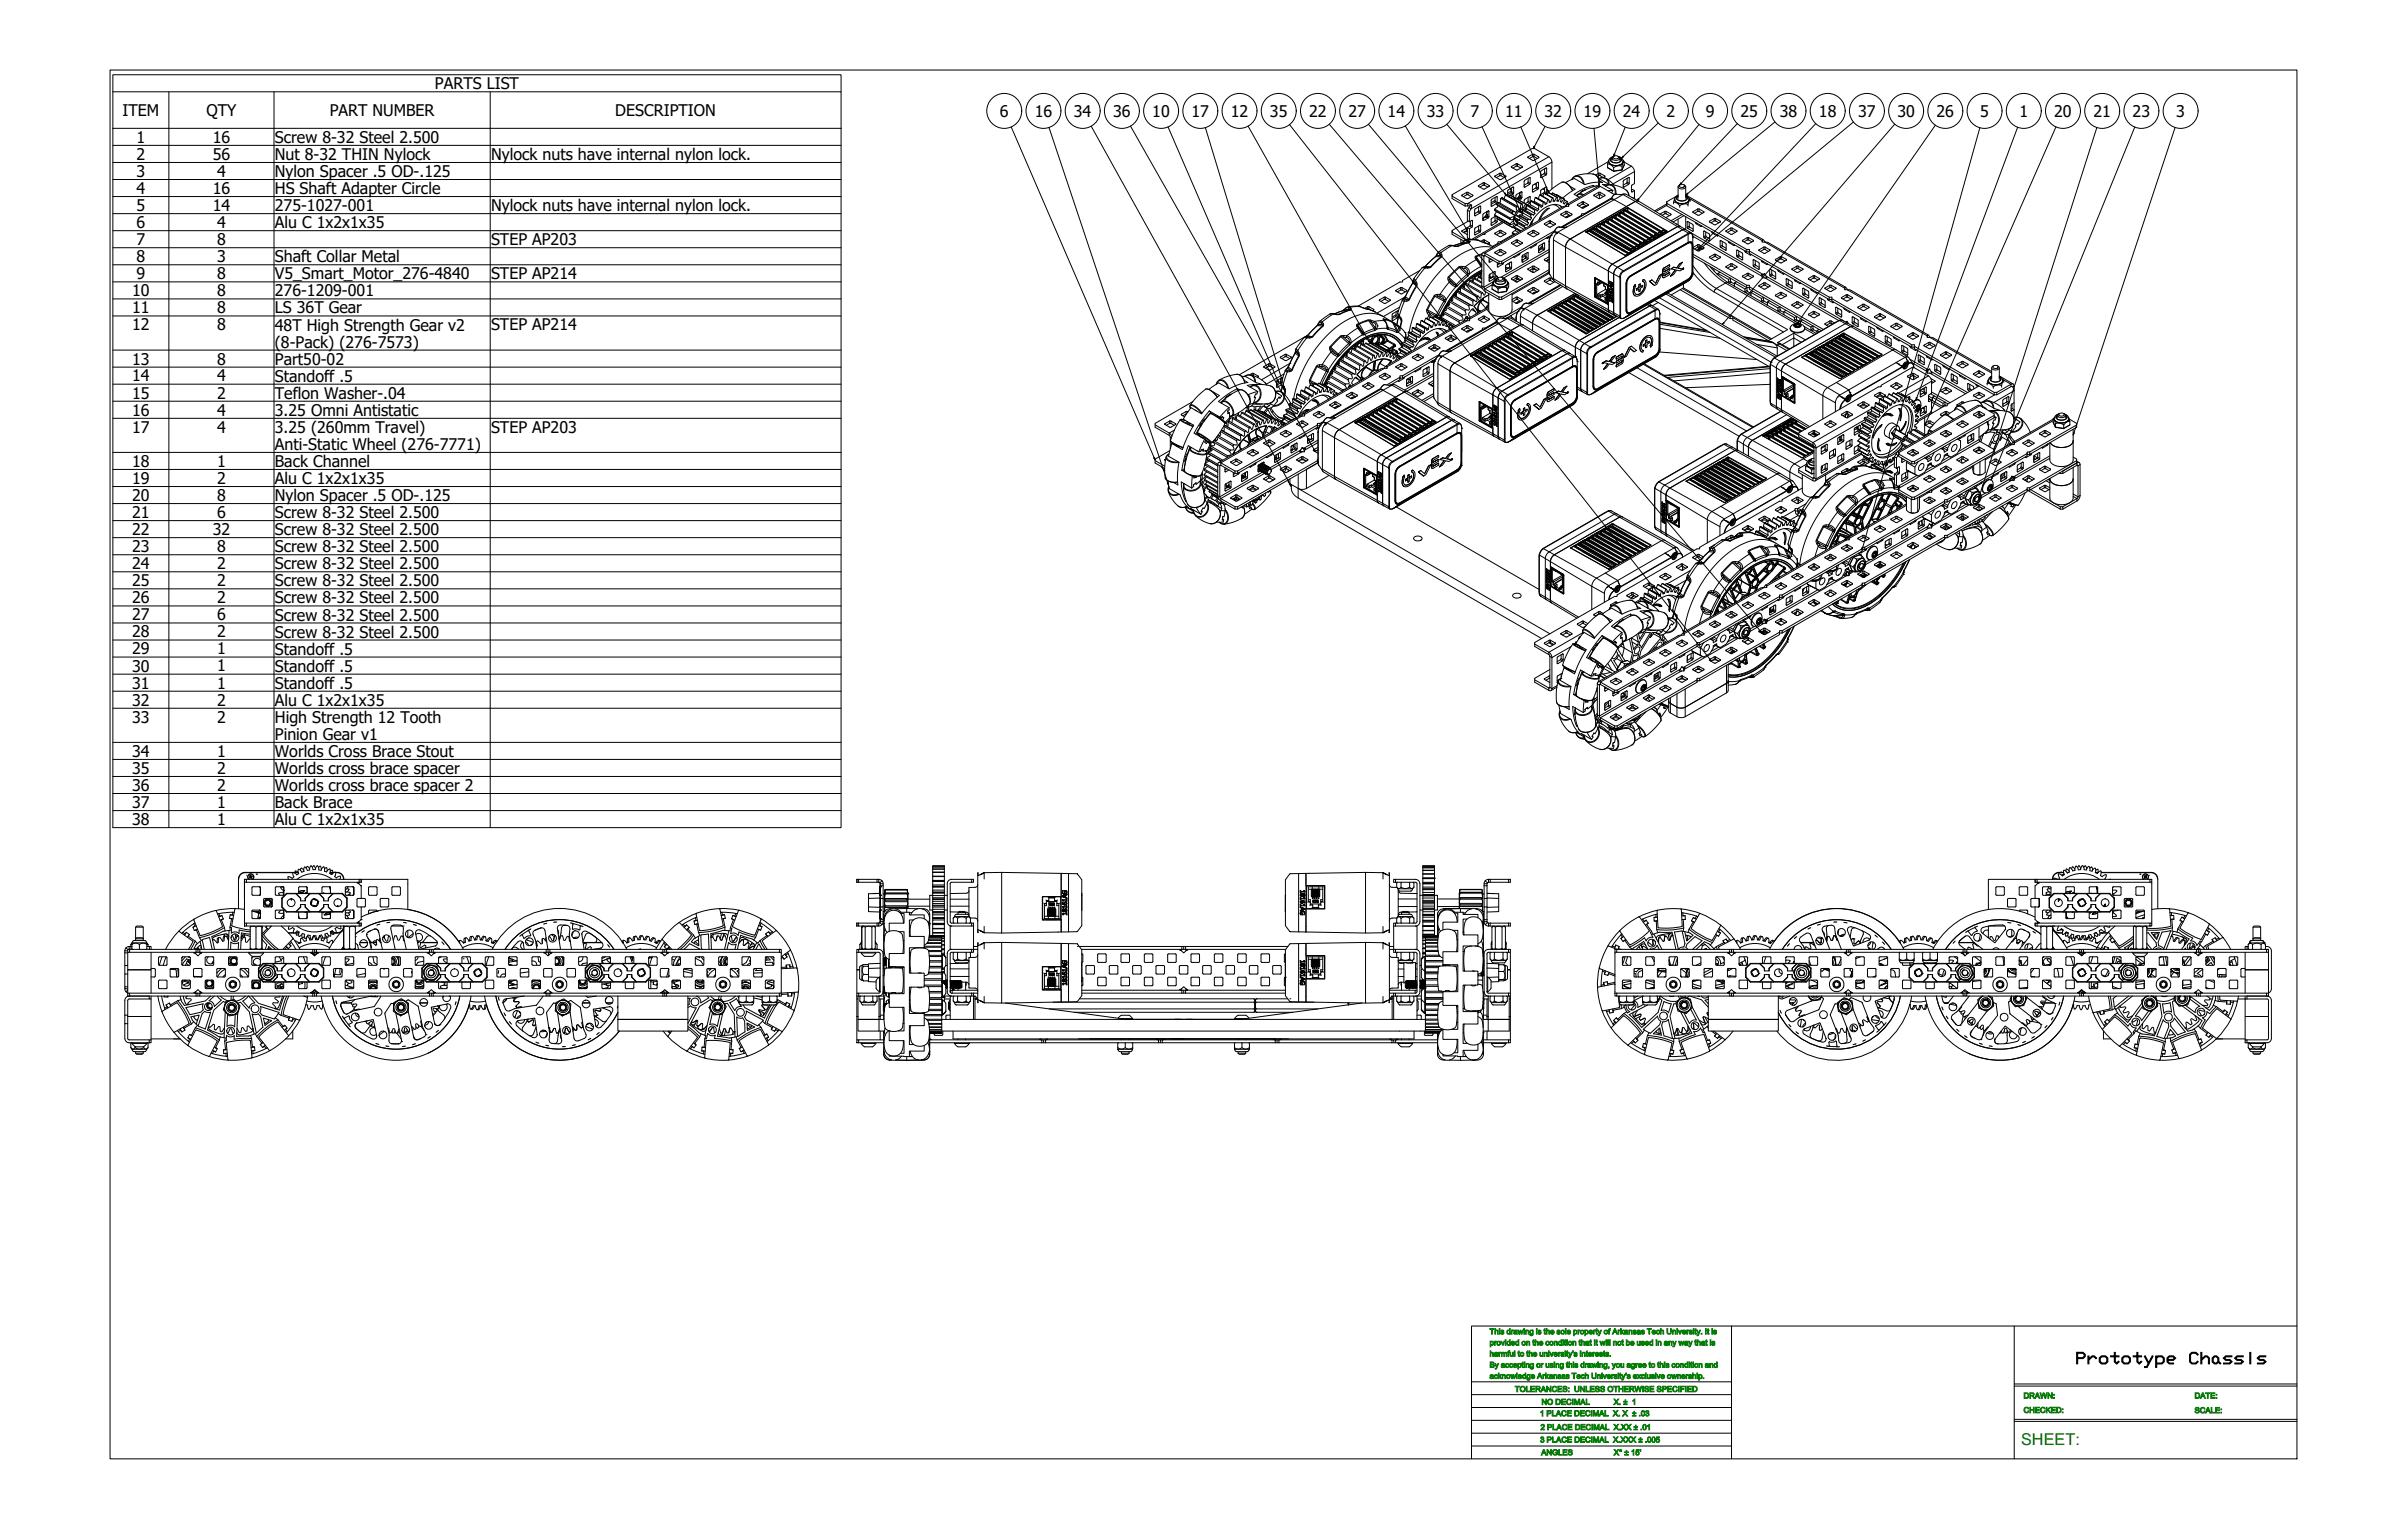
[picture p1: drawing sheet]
<svg xmlns="http://www.w3.org/2000/svg" width="2619mm" height="1664mm" viewBox="0 0 2619 1664" stroke-linecap="round" stroke-linejoin="round" font-family="sans-serif">
<defs><g id="words">
<text font-size="17.7" fill="#008000" x="2199" y="1572">SHEET:</text>
<g font-size="17.5">
<text x="473" y="97">PARTS LIST</text>
<text x="133" y="126">ITEM</text>
<text x="225" y="126">QTY</text>
<text x="359" y="126">PART NUMBER</text>
<text x="670" y="126">DESCRIPTION</text>
<text x="1088" y="127">6</text>
<text x="1126" y="127">16</text>
<text x="1169" y="127">34</text>
<text x="1211" y="127">36</text>
<text x="1254" y="127">10</text>
<text x="1297" y="127">17</text>
<text x="1339" y="127">12</text>
<text x="1382" y="127">35</text>
<text x="1425" y="127">22</text>
<text x="1467" y="127">27</text>
<text x="1510" y="127">14</text>
<text x="1553" y="127">33</text>
<text x="1600" y="127">7</text>
<text x="1638" y="127">11</text>
<text x="1681" y="127">32</text>
<text x="1723" y="127">19</text>
<text x="1766" y="127">24</text>
<text x="1813" y="127">2</text>
<text x="1856" y="127">9</text>
<text x="1894" y="127">25</text>
<text x="1937" y="127">38</text>
<text x="1979" y="127">18</text>
<text x="2022" y="127">37</text>
<text x="2065" y="127">30</text>
<text x="2107" y="127">26</text>
<text x="2155" y="127">5</text>
<text x="2198" y="127">1</text>
<text x="2235" y="127">20</text>
<text x="2278" y="127">21</text>
<text x="2321" y="127">23</text>
<text x="2368" y="127">3</text>
<text x="149" y="155">1</text>
<text x="231" y="155">16</text>
<text x="299" y="156">Screw 8-32 Steel 2.500</text>
<text x="149" y="174">2</text>
<text x="231" y="174">56</text>
<text x="299" y="174">Nut 8-32 THIN Nylock</text>
<text x="534" y="174">Nylock nuts have internal nylon lock.</text>
<text x="149" y="193">3</text>
<text x="236" y="192">4</text>
<text x="299" y="193">Nylon Spacer .5 OD-.125</text>
<text x="149" y="211">4</text>
<text x="231" y="211">16</text>
<text x="299" y="211">HS Shaft Adapter Circle</text>
<text x="149" y="229">5</text>
<text x="231" y="230">14</text>
<text x="299" y="230">275-1027-001</text>
<text x="534" y="230">Nylock nuts have internal nylon lock.</text>
<text x="149" y="248">6</text>
<text x="236" y="248">4</text>
<text x="299" y="248">Alu C 1x2x1x35</text>
<text x="149" y="267">7</text>
<text x="236" y="267">8</text>
<text x="534" y="267">STEP AP203</text>
<text x="149" y="285">8</text>
<text x="236" y="285">3</text>
<text x="299" y="285">Shaft Collar Metal</text>
<text x="149" y="304">9</text>
<text x="236" y="304">8</text>
<text x="299" y="304">V5_Smart_Motor_276-4840</text>
<text x="534" y="304">STEP AP214</text>
<text x="144" y="322">10</text>
<text x="236" y="322">8</text>
<text x="299" y="322">276-1209-001</text>
<text x="144" y="341">11</text>
<text x="236" y="341">8</text>
<text x="299" y="341">LS 36T Gear</text>
<text x="144" y="360">12</text>
<text x="236" y="360">8</text>
<text x="299" y="360">48T High Strength Gear v2</text>
<text x="534" y="360">STEP AP214</text>
<text x="299" y="378">(8-Pack) (276-7573)</text>
<text x="144" y="397">13</text>
<text x="236" y="397">8</text>
<text x="299" y="397">Part50-02</text>
<text x="144" y="415">14</text>
<text x="236" y="415">4</text>
<text x="299" y="415">Standoff .5</text>
<text x="144" y="434">15</text>
<text x="236" y="434">2</text>
<text x="299" y="434">Teflon Washer-.04</text>
<text x="144" y="452">16</text>
<text x="236" y="452">4</text>
<text x="299" y="452">3.25 Omni Antistatic</text>
<text x="144" y="471">17</text>
<text x="236" y="471">4</text>
<text x="299" y="471">3.25 (260mm Travel)</text>
<text x="534" y="471">STEP AP203</text>
<text x="299" y="490">Anti-Static Wheel (276-7771)</text>
<text x="144" y="508">18</text>
<text x="236" y="508">1</text>
<text x="299" y="508">Back Channel</text>
<text x="144" y="527">19</text>
<text x="236" y="527">2</text>
<text x="299" y="527">Alu C 1x2x1x35</text>
<text x="144" y="545">20</text>
<text x="236" y="545">8</text>
<text x="299" y="545">Nylon Spacer .5 OD-.125</text>
<text x="144" y="564">21</text>
<text x="236" y="564">6</text>
<text x="299" y="564">Screw 8-32 Steel 2.500</text>
<text x="144" y="582">22</text>
<text x="231" y="582">32</text>
<text x="299" y="582">Screw 8-32 Steel 2.500</text>
<text x="144" y="601">23</text>
<text x="236" y="601">8</text>
<text x="299" y="601">Screw 8-32 Steel 2.500</text>
<text x="144" y="619">24</text>
<text x="236" y="619">2</text>
<text x="299" y="620">Screw 8-32 Steel 2.500</text>
<text x="144" y="638">25</text>
<text x="236" y="638">2</text>
<text x="299" y="638">Screw 8-32 Steel 2.500</text>
<text x="144" y="656">26</text>
<text x="236" y="656">2</text>
<text x="299" y="657">Screw 8-32 Steel 2.500</text>
<text x="144" y="675">27</text>
<text x="236" y="675">6</text>
<text x="299" y="675">Screw 8-32 Steel 2.500</text>
<text x="144" y="694">28</text>
<text x="236" y="694">2</text>
<text x="299" y="694">Screw 8-32 Steel 2.500</text>
<text x="144" y="712">29</text>
<text x="236" y="712">1</text>
<text x="299" y="712">Standoff .5</text>
<text x="144" y="731">30</text>
<text x="236" y="731">1</text>
<text x="299" y="731">Standoff .5</text>
<text x="144" y="749">31</text>
<text x="236" y="749">1</text>
<text x="299" y="749">Standoff .5</text>
<text x="144" y="768">32</text>
<text x="236" y="768">2</text>
<text x="299" y="768">Alu C 1x2x1x35</text>
<text x="144" y="786">33</text>
<text x="236" y="786">2</text>
<text x="299" y="787">High Strength 12 Tooth</text>
<text x="299" y="805">Pinion Gear v1</text>
<text x="144" y="824">34</text>
<text x="236" y="823">1</text>
<text x="299" y="824">Worlds Cross Brace Stout</text>
<text x="144" y="842">35</text>
<text x="236" y="842">2</text>
<text x="299" y="842">Worlds cross brace spacer</text>
<text x="144" y="861">36</text>
<text x="236" y="861">2</text>
<text x="299" y="861">Worlds cross brace spacer 2</text>
<text x="144" y="879">37</text>
<text x="236" y="879">1</text>
<text x="299" y="879">Back Brace</text>
<text x="144" y="898">38</text>
<text x="236" y="898">1</text>
<text x="299" y="898">Alu C 1x2x1x35</text>
</g>
<g font-size="17.2">
<text x="2258" y="1484">Prototype</text>
<text x="2381" y="1484">Chassis</text>
</g>
<g font-size="8.4" fill="#008000">
<text x="1621" y="1452">This drawing is the sole property of Arkansas Tech University. It is</text>
<text x="1621" y="1464">provided on the condition that it will not be used in any way that is</text>
<text x="1621" y="1476">harmful to the university's interests.</text>
<text x="1621" y="1488">By accepting or using this drawing, you agree to this condition and</text>
<text x="1621" y="1500">acknowledge Arkansas Tech University's exclusive ownership.</text>
<text x="1649" y="1514">TOLERANCES: UNLESS OTHERWISE SPECIFIED</text>
<text x="2202" y="1522">DRAWN:</text>
<text x="2388" y="1522">DATE:</text>
<text x="1677" y="1528">NO DECIMAL</text>
<text x="1756" y="1528">X. ± 1</text>
<text x="1676" y="1541">1 PLACE DECIMAL X. X ± .03</text>
<text x="2202" y="1537">CHECKED:</text>
<text x="2388" y="1537">SCALE:</text>
<text x="1677" y="1556">2 PLACE DECIMAL X.XX ± .01</text>
<text x="1676" y="1569">3 PLACE DECIMAL X.XXX ± .005</text>
<text x="1677" y="1583">ANGLES</text>
<text x="1756" y="1583">X° ± 15'</text>
</g>
</g></defs>
<!-- layer: Visible (ANSI) -->
<g fill="none" stroke="#000" stroke-width="1.09">
<path d="M1663 171l6-3 6 3-7 4-5-3zM1664 172l4-2 5 2M1749 179v3l7 4M1750 176l-23 13M1751 176a9 9 0 0 0 15 0M1751 176h.1M1751 175a7 7 0 0 0 8 5l5-1 2-2v-2M1751 174l-2 5M1754 174v-2a2.5 2.5 0 0 0-1 3 2.5 2.5 0 0 0 3 2 5 5 0 0 0 8-4l-1-1v2M1756 170l-1 1a3 3 0 0 0 1 3 3 3 0 0 0 4 0l3-2-2-2M1756 170a6 6 0 0 0-5 6M1756 170a3 3 0 0 1 5 1 3 3 0 0 1-3 2 3 3 0 0 1-2-3z"/>
<path d="M1756 170h.1M1761 170h.1M1761 170a6 6 0 0 1 5 6M1766 174l2 2-3 5a9 9 0 0 0-9 1 7 7 0 0 0-7-3M1766 176h.1M1768 176l7 5 3 3 1 16-3 2-1 6 1 1 3-2M1768 176v4l-3 5M1627 192l6-4 6 4-7 3zM1628 193l4-2 5 2M1645 181l6-3 6 4-7 3zM1646 183l4-2 5 2M1659 196l6-3v7l-6 4z"/>
<path d="M1663 194v5l-4 2M1672 199v5l-4 3M1677 186l6-3v7l-6 3zM1681 184v5l-4 2M1710 195l1-1a24 24 0 0 1 18-5 10 10 0 0 1 12 9M1736 190l5-2 6 4-2 1-4-2-3 1M1739 194l12 7M1740 194a10 10 0 0 1 12 3l4 4M1740 197l4 2h-9l-10 2-12-7-9 5M1756 182v4M1765 181v4l-9 1M1767 196l6-3v7l-6 4z"/>
<path d="M1771 194l-1 5-4 2M1580 213l14 9M1591 213l6-4 6 4-6 3zM1593 214l4-2 4 2M1609 202l6-3 6 3-7 4-5-3zM1610 204l4-3 5 3M1623 217l6-3v7l-6 3zM1627 215v5l-4 2M1627 218l-4 2M1633 216v3l-1 2M1633 216l1-1 18 10M1634 215l17 10-1 1-17-10"/>
<path d="M1639 212l-2 4M1639 212h1l17 10h-1zM1643 212l-1 1M1643 212l18 10-1 5h1M1643 212l1 1M1644 213l3-3v-7l-6 4v6M1644 213l17 9M1645 204v5l-4 3M1645 208l-4 2M1650 216v-4l6-3v7l-3 2M1652 215l1 1h-1M1652 215v1"/>
<path d="M1652 216h-1M1654 210l-1 4-3 2M1654 213l-2 2M1654 213h1M1654 212l1 1v2l-2 1M1654 212v1M1654 210v2M1654 209l1 1M1655 213l-2 3M1655 209l-1 1M1655 213h.1M1663 215v4l-3 3"/>
<path d="M1666 219v4M1666 218v1l9 5M1668 202l6-4v8l-6 3zM1669 220l1-1 9 5M1670 201l2 1M1671 215l-1 4M1671 215l9 5M1671 215h.1M1674 216l9 6M1674 216h.1M1676 212l-2 4M1676 212l9 5"/>
<path d="M1679 206l2 1M1679 213h-1M1680 220l1 3 2-1M1680 220h.1M1681 210l-2 4M1681 204v5l-4 3M1682 211l1-1v-7l-6 4v5M1685 217l-2 5M1685 217l1 3h2M1685 217h.1M1685 210l-1 2M1685 210l10 5"/>
<path d="M1685 210l9 5M1686 219l2 1M1689 206l-1-32-3-3-15-9h-3l-87 50v4l14 8M1689 216l-1 4M1689 210l-1 1M1689 210l10 5M1689 210l9 5M1690 215v4h2M1690 215l-9-5 8 6M1690 215l-1 1M1690 218l2 1M1693 212l9 5"/>
<path d="M1694 215l-2 4M1694 215h1M1694 218l2 1M1695 215l-1 4h2M1698 219l1 1M1698 215l-2 4M1698 215h1M1699 215l-1 4 1 1M1702 217l-1 4 1 1 3-3M1702 217l-3 3M1702 218l3 1M1705 219l-1 5"/>
<path d="M1708 203l6 3-14 10M1711 207a13 13 0 0 0-11-9 67 67 0 0 0-17 13M1717 212l-2 1M1722 208h.1M1722 208l-2 1M1725 207h.1M1726 206l-4 2M1734 202l-11 3-10 6 6 4M1734 202l1 1M1734 202v1M1734 212l7-3 6 4-7 3zM1736 214l4-2 5 2"/>
<path d="M1739 203h3l15 9M1739 203l-33 19 1 2M1739 203a38 38 0 0 0-22 8l-1 2M1741 212v4M1747 202a21 21 0 0 1 20 3 9 9 0 0 1 6 8M1749 201h-5l11 6M1754 215l-30 18M1755 207l-5 1M1755 207l-1 3M1766 212h-4a6 6 0 0 0-9 4l-53 32M1768 211l-5 1M1775 207l1-1 3 1"/>
<path d="M1776 215l3 1M1779 207v9M1780 219h3l58 35 1 5v37l-2 5-3 4-62 36M1780 219l-71 41M1783 219l-13-8h-3l-72 42-3 2-2 6M1814 220v2M1814 220v4l87 50M1822 217a9 9 0 0 0 14 3l2-1v-2M1822 217a9 9 0 0 0 14 3l2-3M1822 217h.1M1823 216l-2 4M1824 214l-10 6"/>
<path d="M1825 216a7 7 0 0 0 11 0M1826 214l-1 2M1826 212l-3 3-1 2M1826 203v13M1828 202a3 3 0 0 1 5 0 3 3 0 0 1-3 2 3 3 0 0 1-2-2zM1828 201a2.3 2.3 0 0 0-2 3 2.3 2.3 0 0 0 3 2 3 3 0 0 0 4 0 3 3 0 0 0 1-4l-2-1M1834 214l2 2M1834 203v13M1838 216l1 1-2 5a9 9 0 0 0-9 2 7 7 0 0 0-7-4M1838 217l-1-2-3-3 84 49v2M1838 217h.1M1839 217v2"/>
<path d="M1594 224h3M1597 221v3M1597 221l4 2M1597 221h-3v3M1599 226l2 1-2 3-2-1v11l2 1M1599 226l-2 3M1599 230v11M1600 224l-1 2M1600 224h-3M1601 223v4M1601 223l-1 1M1605 232h1"/>
<path d="M1605 228l6-4v8l-6 3zM1608 226h1M1609 225v5l-4 3M1614 233l6-3v7l-6 3zM1614 238h.1M1614 238v1M1616 236l1 1M1616 236l-2 2M1617 237h.1M1618 231a6 6 0 0 1-4 6M1618 233l-2 3M1618 233l1 1"/>
<path d="M1618 233h.1M1618 230v3M1618 230l1 1-1-1M1619 234l-2 3M1619 234l-1 2-1 1-1-1M1619 230v1M1627 234l16 10 1 1-17-10zM1627 228l-1 1 19 10a1.3 1.3 0 0 1 2 1 1.3 1.3 0 0 1-2 1l-2 3M1627 228l17 9-1 2-17-10M1627 236v5l-4 2M1628 235l-5 3v7l6-3v-6M1629 230l-2 4"/>
<path d="M1629 222v1l18 10M1629 238l17 10M1630 221l1-1 18 10M1630 221l16 9v2l-17-10M1630 221l-1 1M1630 224l-1 1-2 3M1646 232v1a1.7 1.7 0 0 1 2 2 1.7 1.7 0 0 1-3 1l-1 1M1648 238l2 3M1648 237l5 2M1650 226v2a1.7 1.7 0 0 1 0 2 1.7 1.7 0 0 1-2 0h-2M1653 230l4 2M1653 235l1 2"/>
<path d="M1653 235l9 5M1653 240h-3M1653 234h3l9 5M1653 234l9 5M1653 234v1M1654 228h2l1 1M1654 237l9 5M1654 237l-1 3 9 5M1656 222l-2 5h-1l-2-2M1656 234l2-2 9 5M1657 222v4l3-4M1657 229l1 3"/>
<path d="M1657 229v-1l9 5M1657 229l9 5M1659 221v-4l6-3v7l-3 2M1661 228a5 5 0 0 0-10 1 11 11 0 0 0-2 15l2 1-2 1M1661 224h.1M1661 224v3M1661 224l9 5M1661 227l9 5M1661 227l-1 2M1661 223h.1M1662 223l10 5M1662 223l9 5"/>
<path d="M1662 223l-1 1M1662 240l1 3M1662 239v1M1664 224l2-1 8 5M1666 234l1 3M1666 233v1M1667 237l-2 2h-3M1668 234l-10-6a2.8 2.8 0 0 0-4 1l-5 7-1 3 2 3M1670 229v3M1670 232l-1 2-3-1M1671 228l-1 1M1674 228l-1 2-2-2"/>
<path d="M1675 224l-1 4M1675 224l2 2 2-2M1675 224l-9-6 10 6M1675 224h.1M1676 237l1 1M1680 220l-1 4M1681 229l3-2 2-1a34 34 0 0 0-10 12l-1 1 2-5zM1699 233l6-3 6 3-7 4-5-3zM1700 225a17 17 0 0 0-22 3l-6 7-8 11M1700 225l-86 50M1700 235l4-3 5 3M1704 225l2-3 1 3h-7"/>
<path d="M1705 221l1 1M1709 235h-3l-2 1M1717 223l6-4 6 4-7 4-5-4zM1718 224l4-2 5 2M1721 234l-23 13M1724 233h-3v2M1724 233h.1M1727 224l-3 1-3 1M1752 238l42 25 3-1M1756 235l42 26 3-2M1760 233l42 25 3-1M1764 230l42 26 4-2"/>
<path d="M1768 228l43 25 3-1M1807 233l6-3 5 3-5 4M1809 234l4-2 4 3M1814 222l-13 7M1814 222h.1M1814 221l87 50M1821 220v2M1826 238v7M1828 224v2M1830 233l-12 7M1833 235l-12 7M1834 236v14"/>
<path d="M1837 222v2M1842 231l7-4 5 4-6 3zM1844 232l4-2 5 2M1580 252l14 9M1580 252v3l13 7M1580 251v1M1596 251l-3 2M1597 252l-4 1M1597 248l-6 3 6 4M1597 248v11l2 1M1597 248l2 1M1598 241l-18 10"/>
<path d="M1599 260l-2 1M1599 241l3-1v7l-3 2M1599 249v11M1599 260h1M1600 241v4l-3 3M1605 248l6-3v7l-6 4v-7zM1609 246v5l-4 2M1616 254v1h-2M1627 254l6-3 6 3-7 4-5-3zM1628 255l4-2 5 2M1636 242l-32 19M1644 245l4-2v1l-2 4 1-1"/>
<path d="M1646 253l3 2M1646 253v1M1647 247l7 5M1647 247l8 5M1648 247l7 4M1648 247h-1M1648 255l-2-1 2 1M1649 251l-3 2M1650 249l-1 2 3 2M1650 241l1 2 9 5M1650 241l9 5M1650 240l9 5"/>
<path d="M1650 240v1M1651 245l-3 2M1651 243h1M1652 243l-1 2 7 4M1659 246l2 2M1659 245v1M1662 245h-3M1663 254l6-3 6 3-7 4zM1663 243l-1 2M1664 255l4-2 5 2M1667 244l1-5-2 6M1681 243l6-3 6 4-7 3-5-3z"/>
<path d="M1682 245l4-2 5 2M1685 258l1 1M1686 258l-2 1h-1M1688 256l-54 31M1692 251l-58 33M1703 247l-3 1a6 6 0 0 0-9 4 14 14 0 0 0-5 11v33l1 3 4 7M1703 247h.1M1726 252l43 26M1729 251l43 25M1730 250h.1M1730 250l43 25M1733 249l42 25"/>
<path d="M1735 248h.1M1735 248l42 25 3-2M1737 249l38 22M1739 245l42 25 3-1M1743 243l42 25 3-1M1747 240l42 25 4-1M1797 258h.1M1797 258l-2 1M1801 256h-1M1805 253h.1M1805 253l-1 1M1809 251l-1 1"/>
<path d="M1824 244h1M1828 246l-3 1-70 40-4 4-1 4M1831 250l-73 42-2 6v42M1834 250h-3M1836 241l6 3v8l-6-4zM1838 242l1 5 4 2M1845 242l1 1 5 3h1M1854 252l6 3v7l-6-3zM1856 252v5l5 3M1860 241l7-3 5 3-6 4zM1862 242l4-2 5 2M1863 252l1 2 5 3 1-1"/>
<path d="M1878 251l6-3 6 4-6 3zM1880 253l4-2 4 2M1582 267l4-1a9 9 0 0 0 7-4 28 28 0 0 1 24 3l8 4M1586 268h-1a13 13 0 0 0-14 3 12 12 0 0 0-8 8l-12 11-3 1a42 42 0 0 0-10 15M1590 260v5M1594 261h.1M1597 260l-3 1M1600 260h.1M1611 263l5-2 5 3-2 2M1614 264l3 1M1624 269a55 55 0 0 0-45 15 135 135 0 0 0-46 77M1627 274l6-3 6 4-7 3-5-3z"/>
<path d="M1628 276l4-2 5 2M1633 263h-3v3M1634 263h-1v1M1645 264l6-3 6 4-7 3zM1646 266l4-2 5 2M1654 276l-1 1-5 3-1-1M1657 278l6-3v7l-6 3zM1657 278l-1 1M1659 279h1M1660 279v-1l-4 2M1660 279l-1 2M1661 276l-1 5-4 2"/>
<path d="M1672 265l-1 2-5 3-1-1M1675 268l6-4v7l-6 4zM1679 265l-1 5-4 3 5-5M1679 267l-5 4M1686 279l-5 3 5 4M1709 260l-4 5-1 4v44l1 1 47 26M1769 278h.1M1772 276l-3 2M1772 276h.1M1773 275v1M1776 271h-2M1776 274l-3 1"/>
<path d="M1780 271h.1M1780 268l-1 1M1784 266l-1 1M1789 263l-2 1M1793 261l-2 1M1793 261h.1M1837 264h1a3 3 0 0 1 3 0 3 3 0 0 1 1 4v25a14 14 0 0 1-10 14l-57 34M1837 264l-60 34a12 12 0 0 0-7 12v27a3 3 0 0 0 1 4 3 3 0 0 0 4 0M1837 264l-65 38-2 4v3v29v2l2 1h3M1837 264l3-1 2 2v2M1840 264h-3l-65 38-2 6v29v2l2 1M1840 263l2 4v29l-1 4-2 2-65 38-3 1"/>
<path d="M1842 279l59 34M1842 276l59 34M1842 269l7-3 5 4-6 3zM1844 271l4-2 5 2M1848 271l1 2M1850 270l-4 2M1860 280l7-3 5 3-6 4zM1872 262l6 3v7l-6-3zM1874 263l1 5 3 2M1881 263l1 1 5 3v-1M1890 272l6 3v8l-6-4zM1892 273v5l4 2"/>
<path d="M1896 262l6-4 6 4-6 3zM1898 263l4-2 4 2M1899 273l1 2 5 2M1901 274v-3h3v5l87 50M1901 274h3M1903 274h1M1904 273l87 50M1914 272l6-3 6 3-6 4-6-3zM1916 274l4-3 4 3M1921 263l-3-2v2l7 1 83 48-1 3M1545 294l-19 11v2h-3l-45 26M1612 296l-1 6"/>
<path d="M1613 294a104 104 0 0 0-47 52M1613 296a101 101 0 0 0-46 51h2M1621 281v4l4-2M1621 299l6-3v7l-6 3zM1621 298l1 4M1623 282l-2 1M1625 296l-1 5-3 3M1629 286l1 5 5-3 1-2M1631 287l-15-9h-1v35l1 1 15 9M1631 284l-15-9h-2l-1 1v37l3 4 15 9M1631 284v3h3v-3M1631 284h3"/>
<path d="M1632 287l-3 1M1638 291l3 1M1638 293h1M1639 288l6-3v7l-6 4zM1643 286v5l-5 2M1656 282l1 1-1-1M1663 293l6-4 6 4-7 3zM1667 293h2M1668 292l1 1M1668 292h1l4 2M1668 292l-4 2M1668 293l1 4-4-3"/>
<path d="M1669 293h2M1669 292l1 1M1685 283h-1M1685 282l1 1h-2M1686 282v1M1686 296l-52 30M1686 282l-4 2M1686 293l-52 30M1686 297h-2M1750 295v42M1750 295v15M1809 298l-6 11-2 2"/>
<path d="M1810 297v5M1810 297h.1M1810 293v4M1811 296h.1M1811 292l-1 1M1811 300l6-3zM1811 296l6-4zM1817 292h.1M1817 292v1v2l-6 3v2M1817 288l-6 4M1817 288v2l-6 4v2M1817 297h.1"/>
<path d="M1817 297v2l-6 3h-1M1817 288h.1M1817 292v1M1825 291h-4l-3 2M1826 292l5 1M1828 287l-3 5-4-1-3 2 5 1-5 7M1831 285l-3 2-3 5M1831 285l-3 2M1831 285l-5 7M1831 293l-3 2-3-1-4 5-3 2 5-7M1831 293h1M1832 292h.1"/>
<path d="M1832 292v1zM1832 292v1M1832 292l-1 1M1842 297v3a13 13 0 0 1-8 8l-67 38h-3l-12-6M1861 290a83 83 0 0 0 20 18l76 44M1862 281l4-2 5 2M1863 291v1M1865 292v3M1868 298l2 1M1870 297v2M1872 296l-2 1 11 7M1878 290l6-3 6 4-6 3z"/>
<path d="M1880 292l4-3 4 3M1908 283l6 3v7l-6-3zM1910 283v5l4 3M1917 299l3-1 3 4h-5zM1917 299h1M1917 283l1 2 5 3v-1M1920 298l-2 1v3M1926 293l6 3v8l-6-4zM1928 294v5l4 2M1932 282l6-3 6 4-6 3zM1934 284l4-2 4 2M1935 294l1 1 5 3v-1"/>
<path d="M1950 293l6-4 6 4-6 3-6-3zM1952 294l4-2 4 2M1519 316l6-3 6 3-6 4-6-3zM1521 318l4-3 4 3M1538 306l-9 17M1538 306h.1M1538 305l-1 1 1 1M1585 318a3 3 0 0 1-1 4l1-4M1585 318l18 10M1589 315h-2M1589 313v5M1590 313l17 10"/>
<path d="M1590 313l1-1 18 10M1593 309v4M1594 309l-1 4M1594 309l1-1 18 11M1594 309l18 10M1599 306l-1 4M1599 306l1-1 13 7M1599 306l14 8M1604 303l-1 4M1604 303h1l8 4M1604 303l9 5M1609 300a4 4 0 0 0-5 3"/>
<path d="M1609 302l-1 2M1609 302h4M1609 302l4 2M1612 319l-1 5-2-2M1613 319h-1M1617 317l-2 4-2-2M1620 319v18a12 12 0 0 0 15 7 10 10 0 0 0 10-7v-18M1621 302l1 1M1622 301l1 1M1624 302l-2-1-1 1M1624 311v4l6 4M1624 311a7 7 0 0 1 6 4"/>
<path d="M1625 308a9 9 0 0 0 13 3l2-1 1-2M1625 308a9 9 0 0 0 14 3l2-3M1625 308h.1M1625 307l-1 4M1629 307v-3a2.5 2.5 0 0 0-2 4 2.5 2.5 0 0 0 4 1 5 5 0 0 0 7-3l-1-2v3M1630 303h-1a3 3 0 0 0 1 4 3 3 0 0 0 4 0l3-2-1-2M1630 303a6 6 0 0 0-5 5M1630 315v4M1630 302a3 3 0 0 1 6 2 3 3 0 0 1-6-1zM1631 302l-1 1M1635 302l1 1M1636 303a6 6 0 0 1 5 5"/>
<path d="M1639 313v4l-9 2M1640 306l2 2-3 5a9 9 0 0 0-9 2M1641 308h.1M1642 308v4l-3 5M1645 303l6-3 6 4-7 3zM1646 305l4-3 5 3M1649 305v1l1 1M1649 305l2 2M1652 304l-3 1M1652 304l2 1M1653 303l-1 1M1663 316l6-3 6 3-7 4z"/>
<path d="M1664 318l4-3 5 3M1673 318h-3l-2 1M1682 307l4-2 5 2M1690 304l-4-2-5 4 5 3 6-2M1690 303l2 3 13 8M1698 310l-36 20M1698 310l-34 21M1701 312l-42 24-3 4-1 4M1714 319l-42 25-3 4-1 3v9M1736 302l14 8M1736 303v20l14 8M1737 309l2 1"/>
<path d="M1738 307l3 1M1739 319l8-4 2 1v13l-12-6 2-1zM1740 306l5 3v2l2 1M1743 307l-2 1h-1M1743 308l-4 2h-1M1745 311h.1M1747 312v3M1747 312h.1M1749 316l-3 4 3-2M1749 319l-2 1h2M1749 316h.1M1750 310v1"/>
<path d="M1750 311v20M1751 314l3 2 1-1v2M1751 316h1M1751 320l3 2 1-1v2M1751 311h4v1M1751 306h1M1752 317l1 2v-2h1M1752 307v2l2 1M1752 317l1 2M1752 316h.1M1752 316v1M1752 311l1 1v1z"/>
<path d="M1752 316h-1v2a2.4 2.4 0 0 0 4 2v-2M1752 307h.1M1752 311l1 2M1752 315l3 2-1-2M1752 315h.1M1752 316l-1-2 3 2M1752 306h.1M1752 306h-1l1 3 2 1M1752 306v1M1753 317h1M1753 318l1 1h-1M1753 318v1"/>
<path d="M1753 307l2 1M1753 319h.1M1753 318h.1M1753 308h1v2M1753 308h.1M1754 317l1 1M1754 312v1l1 1M1754 312h1M1754 312v1l1 2M1755 318v2M1755 320h.1M1755 314v1"/>
<path d="M1755 308l-2-1v1M1755 312v-1h-4l4 4M1755 309l-1 1M1755 308v1M1774 301l63-36 2-1 2 1v31l-1 4-1 2-66 38h-2l-1-2v-30l1-4zM1778 314l-1 5 2 3M1778 312v2M1779 310l-1 2v2M1779 310l-1 2M1781 314l3-1zM1781 316v-2v2l3-2v3M1785 309l-1 1v3"/>
<path d="M1785 309v3l3-2M1788 310l-3 2M1788 311v1l-3 2v3h-1v-2M1788 306h.1M1788 306a7 7 0 0 1 0 10 6 6 0 0 1-9 3v-3l1-4v-2M1788 306v-2a6 6 0 0 1 3 9 11 11 0 0 1-11 9l-3-3 1-5M1788 306a10 10 0 0 1-4 14h-4M1789 305l-1-1v2M1789 305h.1M1795 306l6 5zM1795 306l3-1zM1798 305l4 3 4-8 2-2-2 2-4 8"/>
<path d="M1810 302h.1M1813 320l119 69M1815 319l119 69M1828 315l55 32M1831 314l52 30M1832 309v4M1881 304l2-1 1 4 3 2M1881 304v4M1887 308v3M1890 307l-3 1 12 6M1896 301l6-4 6 4-6 3zM1898 302l4-2 4 2"/>
<path d="M1899 314v4M1901 313l-2 1M1901 313v-3h3v5l78 45M1901 313h3M1901 313l1 4 3 2M1904 312l80 46M1905 318v4M1908 317l-3 1 12 7M1914 311l6-3 6 3-6 4-6-3zM1916 312l4-2 4 2M1944 303l6 4v7l-6-3zM1946 304v5l4 3"/>
<path d="M1953 304l1 2 5 3v-1M1962 314l6 3v7l-6-3zM1964 315v5l4 2M1968 303l6-3 6 4-6 3zM1970 305l4-3 4 3M1971 314v2l6 3v-1M1986 314l6-4 6 4-6 3zM1988 315l4-2 4 2M2011 315l-3-3-1 3 7 1 84 48-1 3M1462 338l-10 4M1462 338h.1M1478 333h-5a12 12 0 0 0-11 5"/>
<path d="M1478 333l16 5 11 6M1485 336l5-2 5 3-1 1M1488 336l3 1M1501 326l6-3 6 4-6 3-6-3zM1503 328l4-2 4 2M1519 339v5l-4 3M1522 339l-1-1-6 4v7l6-3 1-3M1529 323l-1 1a37 37 0 0 0-7 19l3 4M1529 323h.1M1571 339l17 10M1573 335l1 2-2 1M1574 334l17 10"/>
<path d="M1574 333l18 10M1577 329v3h-2M1577 328l17 10M1577 331l-2 1M1578 327l17 10M1581 324v3h-3M1581 323l17 10M1594 338a3 3 0 0 1 1 5h-3M1595 337l-1 1M1598 333l1 1a2.3 2.3 0 0 1-1 4l-3-1M1599 332l-17-11 19 11M1599 332l-1 1"/>
<path d="M1603 328v1a2.5 2.5 0 0 1-1 4l-3-1M1604 327l-1 1M1604 327l-18-11 18 11M1607 323v4l-1 1-2-1M1609 322l-2 1M1620 334l-21 12v3M1620 321a44 44 0 0 0-16 12l4 5v3M1620 331l-4 5M1620 332l-3 3M1631 323v3h3v-3M1631 323h3M1645 326l6-3 6 4-6 3-6-3"/>
<path d="M1646 328l4-2 5 2M1652 339l-13 7M1655 328l-5 2M1656 334l-21 12M1667 330l-3 1a6 6 0 0 0-8 4 14 14 0 0 0-6 14M1685 339l41 24 3-1M1689 336l41 25 3-2M1693 334l41 24 3-1M1697 331l42 25 3-2M1702 329l41 24 3-1M1706 326l41 25 3-2M1710 324l41 24 3-1"/>
<path d="M1714 321l42 25 3-1M1739 322l3 2 2-2 3 2M1744 320v2M1749 323l-5-3-2 1v3M1749 323l-2 2v2l2 1M1750 337l2 3M1750 332v5M1751 326l3 2 1-1v2M1751 323h.1M1751 324l1-1 1 1h-1M1751 324h1M1751 323h1"/>
<path d="M1752 323v1M1752 323h.1M1752 327l3 2-1-2M1752 327v1M1752 328l-1-2 3 2M1752 321l3 2M1752 321v1M1752 322l-1-2 3 2M1752 324h.1M1752 323a1.2 1.2 0 0 0-1 1 1.2 1.2 0 0 0 2 1M1752 323l1 1M1753 325h.1"/>
<path d="M1753 325l2 1M1753 324a1.5 1.5 0 0 1 2 0 1.5 1.5 0 0 1 0 2M1753 324h.1M1753 325l1 1M1753 324h1v2l-1-1M1753 324v1M1753 323a1.9 1.9 0 0 1 2 3M1753 323h.1M1754 321l1 2M1755 326h.1M1779 322h.1M1795 330l3 3"/>
<path d="M1795 333l-71 41M1798 333h-3M1798 333l7 4 1 3v39l-2 5-3 3-62 36M1801 327l125 72M1804 329l-6 4M1806 324l121 70M1819 321l13-8 96 56M1917 325l2-1v3l4 3M1917 325v4M1923 329v3M1926 327l-3 2 12 6M1932 321l6-3 6 4-6 3-6-3z"/>
<path d="M1934 323l4-2 4 2M1935 335l2-1v4l4 2M1935 335v4M1941 339v3M1944 338l-3 1 12 7M1950 332l6-4 6 4-6 3zM1952 333l4-2 4 2M1980 324l6 3v8l-6-4zM1982 325v5l4 2M1989 325v1l6 3M1991 326v-3h3v5l86 50M1991 326h3"/>
<path d="M1993 326h1M1994 325l86 50M1998 334l6 4v7l-6-3zM2000 335v5l4 3M2004 324l6-3 6 3-6 4zM2006 325l4-2 4 2M2007 335v2l5 3 1-1M2022 334l6-3 6 4-6 3zM2024 336l4-2 4 2M1433 354l-12 12M1434 354h-1M1457 342h-1a13 13 0 0 0-14 3 13 13 0 0 0-8 9"/>
<path d="M1506 348l2 3 2 5M1519 342l-4 3M1522 344l-2 9M1522 344h.1M1537 357v3M1537 357l9 5v-1M1537 356l10 6M1537 356v1M1537 356l9 5M1541 356l-1 1M1541 356l9 6M1542 352l-1 4"/>
<path d="M1542 352l9 6M1542 352l10 5M1543 352h-1M1546 353h-1M1546 353l9 5M1547 349l-1 4M1547 349l9 5zM1551 358l-1 4M1551 358l1-1 1 2 2-1M1552 346l-2 4M1552 346l9 5zM1556 354l-1 4"/>
<path d="M1556 354l1 3 2-1-2-2M1556 345l-1 3M1556 345l10 5M1561 352l-2 4M1561 345l-2 1M1561 345l9 5M1561 351l1 4 1-1-1-1M1565 345l9 6-9-6-1 1M1565 350l-2 4M1566 350v4h1M1566 353l1 1M1568 345l16 9"/>
<path d="M1569 347l9 6M1569 347h.1M1570 350l-3 4M1570 350h.1M1570 341l1 2-2 1M1570 350v4h1l-1-1M1570 340l17 10M1571 342l-2 1M1573 355h1M1574 350l-3 4M1574 351l-1 4M1578 352l-3 3h-2"/>
<path d="M1578 354l3 1v1M1578 353l4 2M1578 353l-2 4 1 1 4-3M1578 353l5 2M1587 350l2 2M1588 349l-1 1M1591 344a2.7 2.7 0 0 1 1 4l-4 1M1591 357l6-3 6 4-6 3-6-3zM1592 343l-1 1M1593 359l4-2 4 2M1595 346l2 1M1596 344l-3 5"/>
<path d="M1596 349l3-3v3l-7 1-83 48v3M1601 359h-3l-2 2M1606 342v-3l-4-3a7 7 0 0 0-4 7l2 2M1609 347l6-3 6 4-6 3-6-3zM1610 349l5-2 4 2M1613 359l-40 23M1613 359v1M1616 357h-3v2M1616 357v1M1628 350l-12 7M1640 346l-3 1a6 6 0 0 0-9 4l-54 31M1642 346l-5 1"/>
<path d="M1644 343l1 2 5 3M1654 354h4l57 35 1 4v38l-1 4-4 4-62 36-2 1-2-1-1-3v-29v-2l3-5 64-37M1654 354l-71 41M1657 354l-13-8h-3l-71 41-4 5-1 4M1737 357h.1M1756 340l2 3M1756 340l1 3M1759 345h.1M1762 346l-44 25-2 2-2 4v11M1804 347h-3l-64 38-3 6v29v2l2 1M1804 346l2 4v29l-1 2-2 4-65 38-3 1M1806 350l-1-3-2-1-2 1-64 38-3 4v3v29v2l2 1 3-1"/>
<path d="M1806 350l51 9M1883 347h3M1885 344h-2v3M1886 344v4l38 23M1886 346l41 23M1945 359l-21 12M1948 357a8 8 0 0 0 11 5l4-2 1-3M1949 355a9 9 0 0 1 15 2 9 9 0 0 1-16 0zM1952 353a5 5 0 0 1 8 2 5 5 0 0 1-8-1zM1953 354l1 2zM1953 346l2-2v4l4 3M1953 346v3"/>
<path d="M1953 353l2-1-1 2h-1zM1954 356a4 4 0 0 0 5-2l-1 2M1955 355h3M1955 355l-1 1M1955 353v2M1955 352l3 1a1.8 1.8 0 0 1-2 1 1.8 1.8 0 0 1-1-2zM1958 353l1 1h-1zM1958 354v2M1959 349v3M1962 348l-3 1 12 7M1963 355l14 8M1968 342l6-3 6 3-6 4z"/>
<path d="M1970 344l4-3 4 3M1971 356l2-1v3l4 3M1971 356v4M1977 360v2M1979 358l-2 2 3 1M1994 353l-2-1-4 2M1996 351l-4-2-6 3 4 3M2008 350h2l2 2M2010 350l-1 1M2011 352l-7-4-3 1-66 38a12 12 0 0 0-9 11v39l2 4 6 4M2016 345l6 3v7l-6-3zM2017 355h-3l-71 41-3 3-1 5"/>
<path d="M2017 355l-6-3h-3l-71 41-3 4-1 3 1 45 33 20M2017 355l46 25M2018 346v5l4 2M2025 346v1l5 3 1-1M2034 355l6 3v8l-6-4zM2036 356v5l4 2M2040 345l6-4 6 4-6 3zM2042 346l4-2 4 2M2043 356v2l5 2h1M2058 355l6-3 6 3-6 4zM2059 356l5-2 4 2M1419 367l-70 41"/>
<path d="M1421 366l-2 1a41 41 0 0 0-9 16l-9 18a39 39 0 0 0-6 18l3 5M1421 366h.1M1423 365l-3 2M1471 380l-1 4M1471 380l2-1 17 10M1471 380l18 10M1476 377l-1 3M1476 377l1-1 18 11M1476 377l18 10M1481 374a4 4 0 0 0-5 3M1481 375l-1 3M1481 375l1-1 18 11"/>
<path d="M1481 375l18 10M1484 370l-1 5M1485 376l1-2 1-1 18 11M1486 374l18 10M1489 375l1-2h1l18 10M1490 373l18 10M1494 375l1-1 18 10M1495 365h.1M1498 375h1M1498 375l19 11M1499 366a5 5 0 0 0-5 8l19 10M1499 373l-2 2"/>
<path d="M1499 364l1 1M1502 365l3 4-1 3M1502 365l4 4-1 2-2 3M1502 364l-2 12M1503 374l-3 1M1503 374h.1M1515 367a34 34 0 0 0-33 4 104 104 0 0 0-40 48M1518 375l1 2M1518 377l-3 2 1 3v3M1523 379l-1 1M1523 379l9 6M1525 374l1 2 9 5"/>
<path d="M1525 374l9 5M1525 373v1M1525 373l9 5M1526 373a27 27 0 0 0-35-8 99 99 0 0 0-50 54M1526 378l-3 1M1526 378l8 5M1527 376l-1 2M1528 373h-3M1528 373l9 5 2-2M1529 368l1 2M1529 367h2l9 5M1529 367l9 5v1l-9-5"/>
<path d="M1529 367v1M1530 370l-2 3M1530 370l9 6M1530 367v-2a20 20 0 0 0-12-13l-2-1a40 40 0 0 0-26-10 72 72 0 0 0-47 25 136 136 0 0 0-35 68M1533 362v3M1533 362l8 5M1533 365v1M1533 361l2 1 9 5M1533 361l9 6h-1M1533 361v1M1533 365l9 5-1 2h-3M1533 365l-1 2"/>
<path d="M1534 379l2 2-1 2M1534 378v1M1537 360l9 6-2 1h-2M1537 360l-1 2M1537 378h-3M1538 373l1 3M1541 367l1 3M1546 362v4M1546 361l2 2 2-1M1547 369a7 7 0 0 1 10 0 2.7 2.7 0 0 1-4 0h-4l-4 2zM1547 369l4-1 3 2M1550 368l2 1"/>
<path d="M1553 369h2h2M1553 368h1M1554 368h-2M1554 368l1 1-1-1M1555 378l6-3 6 4-6 3zM1557 380l4-2 4 2M1564 362l1 4-2-5a3 3 0 0 1 3 4M1573 368l6-3 6 3-6 4-6-3zM1574 360a17 17 0 0 0-21 3l-7 6-7 12M1575 369l4-2 4 2M1576 370a5 5 0 0 1 6 0M1613 380l42 25 3-1"/>
<path d="M1617 378l43 25 3-2M1622 375l42 25 3-1M1626 373l42 25 3-2M1630 370l42 25 3-1M1634 368l42 25 4-1M1639 365l42 25 3-1M1643 363l42 25 3-1M1724 374l-2 2-2 5M1724 374l-3 4-1 3M1729 362h.1M1773 378l-6 11 3-1 4-9M1775 377l6 4-3 2-4-4 4 4"/>
<path d="M1775 377l-2 1-6 11M1775 377l-2 1M1792 370l-1 1v3l-3 1v2l3-2v3M1792 370l-1 1v3l-3 1v2M1792 370v3M1795 371l-3 2M1795 371v2l-3 2v3h-1v-3M1796 367l1 3v3M1796 376v2M1797 366a11 11 0 0 0-12 11v4l2 2M1797 366h.1M1797 373l-1 3"/>
<path d="M1797 373a4 4 0 0 0-1-6 4 4 0 0 0-6 2 8 8 0 0 0-2 12M1798 375v-2a5 5 0 0 0 0-6 5 5 0 0 0-6-1 14 14 0 0 0-7 16l2 1 1-2M1798 375h.1M1798 375l-2 3v-2M1806 380v3a13 13 0 0 1-8 8l-67 38h-3l-7-3M1897 366l27 5M1924 371l4 1 6 4M1930 373l4 5v9M1948 380l-11-6-3-1 2 1-2 2 10 5M1952 363v14M1978 379h.1M1978 379l41 23 3-1"/>
<path d="M1982 377l42 23 2-2M1987 374l41 23 3-1M1991 372h.1M1991 372l41 23 3-2M1995 369h.1M1995 369l41 23 3-1M1999 367h.1M1999 367l41 23 3-2M2004 364l41 23 3-1M2052 366l6 3v7l-6-4zM2054 366v5l4 3M2061 366v2l5 3 1-1"/>
<path d="M2070 376l6 3v7l-6-3zM2072 377v5l4 2M2076 365l6-3 6 4-7 3zM2077 367l4-2 5 2M2078 377l1 1 5 3 1-1M2080 375v3h3M2080 375h3v4l87 51M2083 377l87 50M2094 376l6-4 6 4-7 3zM2095 377l4-2 5 2M2100 367l-2-3-1 3 7 1 63 36M1375 399l7-3 5 3-6 4z"/>
<path d="M1393 389l7-4 5 4-6 3zM1395 390l4-2 5 2M1453 399l1 1-1 2h-2M1454 398l17 10M1455 396l17 10M1455 396l19 11M1457 393v4M1457 393a2.4 2.4 0 0 1-1 4M1458 392l17 10M1459 391l18 11M1462 389l-2 1M1462 388v3l-1 1"/>
<path d="M1462 387l18 11M1463 386l18 11M1465 384v3M1466 383v5M1466 383l2-1 18 11M1466 383l18 11M1480 398v1a2.5 2.5 0 0 1-2 4l-2-2-1 1M1481 397l-1 1M1484 394v1a2.9 2.9 0 0 1-1 4l-2-2M1486 393l-2 1M1489 390l-1 5h-1l-1-2M1490 389l-1 1"/>
<path d="M1494 387l-1 5h-1l-2-3M1495 393a50 50 0 0 0-18 15l4 4v2M1495 393h.1M1495 387h-1M1499 385l-2 5-2-3M1500 385h-1M1504 384l-3 5-1-4M1505 384h-1M1508 383l-3 5v-4M1508 383h1M1509 383v5l4-4M1513 384h.1"/>
<path d="M1513 393a18 18 0 0 0-16 0l-1 10M1513 384v5l3-4 1 1M1514 381l-3 1M1517 386l-1 4 4-3M1517 386l3 1M1519 399l6-3 6 3-6 4-6-3zM1520 387l1 1-2 4M1520 382l1 2M1520 388l3 2M1520 386l4 3M1520 384l-2 2M1520 386l5 3"/>
<path d="M1521 386h-1M1521 386l4 2M1522 380l8 5M1522 380l9 5M1523 390h.1M1523 388l-1 2M1524 384l-3 2M1524 384l4 3M1524 382v2M1532 385h.1M1534 383l-2 2M1537 388l6-3 6 4-6 3-6-3z"/>
<path d="M1539 390l4-2 4 2M1546 400v2l-6 3v-1M1557 394h4M1558 394h1M1558 394h.1M1558 380a4 4 0 0 1 6 0M1559 393h2M1559 392l2 1M1562 391l-36 20M1566 386l-40 23M1571 382a6 6 0 0 0-5 5 14 14 0 0 0-6 11v33l1 3 4 6M1571 382h.1"/>
<path d="M1571 382h6M1583 395l-4 4-1 5v44l1 1 47 26M1600 387l43 26M1603 386l43 25M1605 385h.1M1605 385l42 25M1607 384l43 25M1609 382h.1M1609 382l42 26 3-2M1611 383l39 23M1663 398l-2 1M1667 396h-1"/>
<path d="M1671 393l-1 1M1675 390l-1 1M1675 390h.1M1680 388l-2 1M1684 386h.1M1684 386h-2M1703 381h-3l-71 41-4 4v4M1705 385l-71 41M1708 384l-3 1M1709 385h-4M1711 399l2-1 2 1 1 3M1714 399h-3l-64 38-2 2-1 4v29l2 3"/>
<path d="M1715 398l1 3v29l-1 5-2 2-64 38-4 1M1720 381v42M1737 384l64-37a3 3 0 0 1 4 0 3 3 0 0 1 1 4v23a13 13 0 0 1-4 13l-64 37a3 3 0 0 1-4-1 3 3 0 0 1 0-3v-25a12 12 0 0 1 3-11zM1737 385l64-37 3-1 1 1v31l-1 4-1 2-66 38-2-1-1-2v-29zM1744 395h.1M1744 395v1zM1744 395v1M1745 394l3-1h3h-3l-3 1 5 2-5 6M1753 394l4 1M1755 389l-4 4zM1757 395l-3 2-3-1-3 4-3 2 5-6M1758 387l-3 2"/>
<path d="M1758 387l-5 7 4 1M1759 389v2zM1759 397v2M1759 397l6-3zM1759 393v2M1759 393l6-3zM1759 393v2l6-3v2M1765 387v3M1765 387l-6 4M1765 387v2M1765 392v2M1766 385l-7 4 6-4 2 1v6l-1 3-7 4"/>
<path d="M1766 385h.1M1787 383h.1M1788 381h.1M1789 396l22 12M1806 383l106 8M1925 399l-114 9M1960 389l42 23 3-2M1961 389l3-2 41 24M1964 387h.1M1965 386l41 23 4-1M1968 384v1l40 24M1968 385l-3 2"/>
<path d="M1970 384h.1M1970 384l41 23 3-1M1974 382h.1M1974 382l41 23 3-2M2063 381h-3l-72 42-2 2-2 4v27M2063 381l14 8M2072 398h1M2072 398h.1M2072 397l1 1M2072 397v1M2072 399h1M2072 397h.1"/>
<path d="M2073 397l1 1M2074 396h.1M2074 398l-1 1v-1M2074 398v-2l-1 1-1 1h1M2074 395v3l-3 2M2075 395a4 4 0 0 0-3 6M2076 395h1M2076 395h.1M2088 386l6 4v7l-6-3zM2090 387v5l4 3M2096 387l1 2 6 3v-1M2106 397l6 3v7l-6-3z"/>
<path d="M2108 398v5l4 2M2112 386l6-3 6 3-7 4-5-3zM2113 388l4-3 5 3M2114 397l1 2 5 3 1-1M2130 396l6-3 6 4-7 3-5-3zM2131 398l4-2 5 2M2169 399a4 4 0 0 1 5 0 3 3 0 0 1-3 2 3 3 0 0 1-2-2zM2169 398a2.3 2.3 0 0 0-2 3 2.3 2.3 0 0 0 3 2 3 3 0 0 0 4 0 3 3 0 0 0 1-4l-1-1M1351 409l5 1 11 7 7 1M1354 414l4 2-10 2-10 5-12-6-10 7M1354 410l1-1a11 11 0 0 1 12 1l6 4 5 5M1355 417a10 10 0 0 0-14-9 35 35 0 0 0-16 8l-2 2"/>
<path d="M1360 408l4-2 5 4-1 1M1369 418l-12 1 12 7M1377 401l4-3 5 3M1394 412l-1 5-4 2M1394 415l-5 3M1396 412l-1-1-5 3-1 1v6l5-2M1426 419l-2 4M1426 419l9 5M1431 417l-2 3M1431 417l9 5zM1435 417l-1 2M1435 417l10 5"/>
<path d="M1438 419l2-1 9 5M1439 418l9 5M1443 420l9 5-1 4 1 1 3-2M1443 416l2 2-3 1M1443 416l18 10M1444 414l17 10M1445 417l-3 1M1446 410l1 1v2h-3h1M1446 409l18 10M1447 408l17 10M1450 404v2l-1 1h-1M1450 403l17 10"/>
<path d="M1450 406l-2 1M1451 402l17 10M1464 419a2.6 2.6 0 0 1 1 4l-4 1M1464 418v1M1467 413v1a2 2 0 0 1 1 3 2 2 0 0 1-3 1h-1M1468 412l-1 1M1469 419l-2 3M1469 419h.1M1471 408v1a2 2 0 0 1 1 2 2 2 0 0 1-3 1h-1M1472 406l-1 2M1475 402v5l-3-1M1479 415v-2l-4-2a7 7 0 0 0-4 7l2 1"/>
<path d="M1483 420l6-4 6 4-6 4-6-4zM1496 402v1M1499 403a7 7 0 0 0-9 6M1501 409l6-3 6 4-6 3-6-3zM1503 411l4-2 4 2M1506 401l3-3v3l-6 1-84 48 1 2M1514 419h-3a6 6 0 0 0-9 5l-54 31M1516 418l-5 1M1521 401l4-3 4 3M1523 411l-14 8M1523 411v2l-10 6M1524 411l-1 1"/>
<path d="M1526 409h-3v2M1526 409v2h-3M1528 410v2l-6 3v-1M1531 417h1M1531 418h.1M1531 413l6-3v7l-6 3zM1533 412l1 1-1-1-2 2M1534 413l-2 4h-1M1535 410v5l-4 3M1549 402l6-3v7l-6 4zM1551 401l2 1M1552 401h1"/>
<path d="M1553 400h.1M1553 400v5l-4 3M1557 418v1M1558 420h2M1560 414l-5 3 5 4M1560 417l-3 2M1643 413h.1M1646 411l-3 2M1646 411h.1M1647 410h.1M1650 405l-1 1M1651 408l-4 2"/>
<path d="M1654 406h.1M1654 403l-1 1M1659 400l-2 1M1772 405l120 70M1781 400l120 69M1811 408l97 57M1926 418l-92 4M1935 412h.1M1934 411l1 3M1935 418h.1M1934 418l1 2M1934 414l1 1"/>
<path d="M1934 414v1a1.4 1.4 0 0 0 0 2 1.4 1.4 0 0 0 2 0M1935 412l2 2M1935 418l2 2M1935 419l3 2M1935 419v1M1935 412l2 2v-1M1935 414v-1l3 2M1935 418l2 2v-1M1935 413v1M1935 415l1 2M1935 415l1 1M1936 416h.1"/>
<path d="M1936 417l1 1 1-1M1936 417h.1M1936 417l1 1M1936 416h1M1936 416h1v2zM1936 416v1M1937 416h-1M1937 416l1 1M1937 413h.1M1937 419h.1M1937 413l1 1M1937 419l1 1"/>
<path d="M1938 417l-1 1M1939 404v5l14 9v20M1939 404v42M1939 410h.1M1939 410v20M1939 410v20l14 8M1940 411l12 7-12 7M1942 413h.1M1942 413l3 1M1945 414h.1M1950 417h.1M1952 418v14"/>
<path d="M2058 420l6-4 6 4-6 4zM2076 410l6-4 6 4-7 3zM2082 409h-1l-4 2M2082 409l4 2M2083 400l-1-3-5-8-1-1h-2l-72 42-4 4-1 4M2083 409v4M2096 402l4-1 3 5h-6zM2096 402l2 1M2100 402l-2 1v3M2101 412l5 3-4 2M2102 415l-1-4-2-2-16-9h-3l-33 19v2h-3l-87 50v4l16 9 1 2v34h-1l-16-8M2102 415v13l-3 2v7l3-2"/>
<path d="M2102 415l2 1M2124 407l6 3v7l-6-3zM2126 408v5l4 2M2132 408l1 1 5 3h1M2144 418v5l2 1M2148 407l6-3 6 3-7 4zM2149 408l4-2 5 2M2150 418l1 1 2 2M2154 420l-35 20v2h-3l-14 8M2162 417v2M2164 414a9 9 0 0 0 13 4l2-2v-2M2164 413l-2 4"/>
<path d="M2166 413a7 7 0 0 0 11 0M2167 409a5 5 0 0 0-3 5 5 5 0 0 0 4 4 8 8 0 0 0 11-4l-1-3-2-2M2167 411l-1 2M2167 400v13M2176 411l1 2M2176 400v13M2176 409l15 9M2178 419v2M2179 413l2 1-3 5a9 9 0 0 0-9 2 7 7 0 0 0-7-4M2181 414v2M1298 437l-41 24v4l16 10 1 13M1319 426l8 4-10 9-10 11-11-6-8 12 11 7-7 13-5 13-12-6"/>
<path d="M1325 432a15 15 0 0 0-13-9 55 55 0 0 0-17 19v2M1329 439a44 44 0 0 1 22-15 13 13 0 0 1 8 16 41 41 0 0 1-21 13M1333 434l-5 4M1335 431l-2 3M1336 431h1M1339 430l-1-1v1M1340 429h-2l-3 2M1347 423l-11 6-10 8 11 6M1347 423l2 1M1347 423v2M1358 429v1M1358 430h.1"/>
<path d="M1359 431h1v3M1360 434h.1M1360 421a28 28 0 0 1 25 0 11 11 0 0 1 2 13 11 11 0 0 1-12 6l-11-2M1364 440h10M1366 432l-2 8-2 2-5 1v4M1369 426l-11 4M1369 426l-1 3h-2l-1 3h1h-1M1378 439l3 2M1383 438l-2 3M1388 426a8 8 0 0 1 8 1l5 6 4 6M1388 427l4 2M1388 427l7 4-2 2"/>
<path d="M1392 432l1 1-1-1-2 3v1l-4 5a6 6 0 0 1-8 3h1l-4-2 2-3M1395 420l-1 6M1403 439h3l9 6M1403 439v1M1403 439l9 6M1407 434v4M1407 434l9 6M1407 434h2l9 5M1407 434h.1M1407 434l9 5M1407 437v1M1407 438l9 5-1 2h-3"/>
<path d="M1407 438l-1 2M1411 429v4M1411 429l9 5M1411 433l9 5-1 2-3-1M1411 433l-1 2M1412 429l10 5M1412 429h-1M1412 429l9 5M1415 429l-1 1M1415 429l9 5M1416 440v3M1416 425l-1 4"/>
<path d="M1416 425h1l9 5M1416 425l9 5M1416 439v1M1416 424l9 6M1420 425l-1 1M1420 425l9 6M1420 434v4M1421 434l2 2 1-2M1421 434h-1M1421 421l-1 4M1421 421l9 5v1M1421 421l9 6"/>
<path d="M1425 430l-1 4M1425 430l2 2 2-1M1430 427l-1 4M1430 436h-1l3 1M1430 426l1 3 2-1M1431 427l2 1M1431 435l2 3M1432 435l2 2 1 4M1435 424l-2 4M1435 424l1 3h2M1436 426l2 1M1440 423l-2 4"/>
<path d="M1440 422v4h2M1440 425l2 1M1444 422l-2 4M1444 426h2M1445 422l-1 4h2M1448 427l1 1M1448 423l-2 3M1448 423h1M1448 433a17 17 0 0 0-21 2l-9 10-5 8M1449 423l-1 4M1452 425l-3 3-1-1M1452 426l3 2"/>
<path d="M1455 428v1M1455 428l1 1M1461 424v2M1465 430l6-3 6 4-6 3zM1467 432l4-3 4 3M1468 420l1 1M1475 432h-2l-3 2M1485 421l4-2 4 2M1503 423l-56 32M1513 438l42 25 3-1M1517 435l42 26 3-2M1528 427l-71 40-3 4-2 4 1 46 1 1 46 25"/>
<path d="M1528 427l-9 5M1532 426l-14-7h-2l-72 41-4 4-1 4M1532 426l-4 1M1532 426l57 35 2 5v37l-1 4-4 5-63 36M1537 427l6-3 6 4-6 3-6-3zM1539 429l4-2 4 2M1560 428l-13 8M1560 431l-11 6M1565 438l1 3 13 8M1610 437l15 8M1611 437l-1 20 14 8M1625 430v42"/>
<path d="M1625 430v15M1634 426l-2 2-2 5v42l2 3M1634 426l-2 2-2 4v43l2 3M1647 437l64-38h2l2 1 1 31-3 6-66 38-2-1v-2v-30zM1647 436l65-38a3 3 0 0 1 4 1 3 3 0 0 1 0 4v24a14 14 0 0 1-9 15l-58 33a3 3 0 0 1-4 0 3 3 0 0 1-1-4v-22a14 14 0 0 1 3-13zM1663 439h-1v2M1663 439h1M1663 439l-1 1a9 9 0 0 1-7 15 6 6 0 0 1-1-9v-2M1663 439a8 8 0 0 1 1 11 9 9 0 0 1-11 6l-1-3v-4M1664 439h.1M1680 435l-4 8M1683 433l-3 2-4 8-4-4"/>
<path d="M1683 433l-3 2M1683 433l-6 11-2 2M1684 432v5M1684 432h.1M1684 437h.1M1684 428v4M1685 435h.1M1685 426l-1 2M1685 426l6-3v2l-6 3v3M1685 431l6-4zM1691 427h.1M1691 427v2l-6 4v2"/>
<path d="M1691 431l-6 4 6-4M1691 423l-6 3M1691 431v3l-6 3h-1M1691 423h.1M1691 431h.1M1693 427l3-1h3l3-4 3-2-3 2-3 4h-3l-3 1 4 1-5 8M1700 427l5 1M1705 420l-5 7 5 1M1706 428l-4 2-3-1-3 5-4 2 5-8M1706 428h.1M1706 427h.1M1706 427v1z"/>
<path d="M1706 426v2M1706 426v1M1716 432v3a13 13 0 0 1-8 8l-67 38h-3l-12-6M1716 423l5 3M1716 432h.1M1720 423l2 3M1720 423l1 3M1935 424h.1M1934 424l1 2M1934 429h1l-1-3 4 3M1934 426l4 4M1934 421h2"/>
<path d="M1934 421a1.9 1.9 0 0 0 2 3M1935 424v1l2 1M1935 425l2 1v-1M1935 422v1M1935 422h.1M1935 430l-1 3 2 1M1935 426v-1l3 2M1935 430l2 2M1935 425v1M1935 430h.1M1935 421l1 1v1h-1M1935 433v-1a1.8 1.8 0 0 1 2 0 1.8 1.8 0 0 1 0 2v1"/>
<path d="M1935 429h-1l4 1v-1v1M1936 429l1 1-1-2v1h1M1936 432v2M1936 428v1M1936 421l2 3M1936 432v1h-1h1M1936 422l2 3M1936 422v1M1936 424h.1M1936 423v1M1937 425h.1M1937 425l1 2"/>
<path d="M1937 432v3zM1938 424h.1M1939 430v16M1939 430h.1M1945 431l-2 1 5 3v-3M1946 428l-3 2M1950 431v3M1950 431l-2 1v1M1952 422l-8 5 2 1v3h-1l3 2M1952 429l-2 1v1M1952 423l-11 6M1952 420l-11 6"/>
<path d="M2010 433h.1M2010 435h.1M2010 432l1 1M2011 434h.1M2011 435l-2 1M2011 433l-1-1v1l1 1-1 1 1-1M2011 433l1-1-1 2M2011 433h-1M2011 433v1M2012 432h.1M2012 434h-1M2012 431v2l-1 2"/>
<path d="M2013 431a4 4 0 0 0-3 6M2014 430l1 1M2041 439v3M2041 439l9 5M2041 438l10 6M2041 438v1M2041 438l9 5M2042 432l4-3 4 3M2043 432a5 5 0 0 1 6 0M2045 438l9 6-2 1-2-2M2045 438l-1 1M2046 434l-1 4"/>
<path d="M2046 434h1l8 5M2046 434l9 6M2046 434l9 5M2050 435l8 5-1 2-2-3M2050 435l-1 1M2051 431l-1 4M2051 431l9 5M2051 431l1-1-6-3-6 3 6 4 4-2M2055 440l-1 4M2055 439v1M2056 429l-2 3M2056 429l9 5"/>
<path d="M2059 421l5-2 4 2M2060 436l-2 4M2060 436l1 3 2-1-2-1M2060 436h.1M2060 428l-1 2M2060 428l9 5M2065 434l-2 4M2065 427l-2 2M2065 427l9 6M2065 434l1 3h1M2065 434h.1M2066 436l1 1"/>
<path d="M2068 429h1l9 5M2069 428l9 6M2069 433l-2 4M2070 433v3h1M2070 436h1M2074 436l1 1M2074 433l-3 3M2074 433v4h1M2076 433l2-1v2M2076 432v1M2077 438h.1M2078 434l-3 3"/>
<path d="M2078 434l4 2-2 4 1 1 3-2M2078 434l-1 4M2081 436l-3 3-1-1M2081 437l3 2-2 4 1 2 3-2M2082 438a4 4 0 0 1 4-3 4 4 0 0 1 4 3 9 9 0 0 1-3 10M2089 435h-4l-3 2M2090 428l1 1M2090 425l4 2M2090 424l6-3v7l-6 4v-7zM2092 423l2 1M2094 422v5l-4 3M2099 435l1-1 2 1"/>
<path d="M2099 433l16 10M2099 430l4 3M2101 428l19 11M2102 435v15l-15 9-2-1M2102 426l20 12M2103 432v4M2105 431l-2 1 11 7 3-1v4M2112 425l6-3 6 3-7 4-5-3zM2113 426l4-2 5 2M2114 439l1 4M2138 438l-3-1-5 3v1l1 1M2148 430l6-3 6 4-7 3z"/>
<path d="M2148 423l-1-3-6-3v7l3 2M2149 432l4-3 5 3M2155 438h5l11 7 6 2M2157 438l1-1a11 11 0 0 1 13 1l6 4 5 5M2169 421v2M2170 427h3v3h-3zM2173 427l15-9h2h1l1 36M2180 439h.1M2180 435l6-3v6l-6 4zM2184 432l-1 6-3 2M2189 420l-16 10M2190 420l2 5"/>
<path d="M2190 440v4M2192 438l-3 2v7l3-1-2-2-1 1M1290 458l-5-2a53 53 0 0 0-11 24 26 26 0 0 0 13 7M1291 450l-4 2M1292 459v1l3 1M1293 448h-2l-6 3 4 3M1301 446l1 1M1309 458h1M1310 457l1 1-1-1M1311 456v1v-1l-2 2-3 5h1M1316 447l-9 12-8 12 12 7M1316 447l2 2-7 8"/>
<path d="M1316 447l11 7M1317 449l2 1M1324 453h1l4 2 1-2 2 2M1327 454l2 1M1328 455h.1M1330 454l2 1-1 2-3-2M1331 457l3 3M1332 459l2 1M1337 459l-1 4v1l-1-4M1337 459l1-1 18 11M1337 459l18 11M1337 443l-10 11"/>
<path d="M1337 443l1 3-2 1v3l2-1-2-1M1338 449v5M1338 454v2l-4 5M1340 453l-2 1M1341 455l-1 5M1341 455l18 11M1341 455l1-1 18 11M1342 452h.1M1342 455h-2l-3 4M1344 451l1 5 1-4M1346 452l1-1 18 11M1346 452l18 10"/>
<path d="M1351 449l-1 4M1351 449h1l18 10M1351 449l18 10M1356 447l-1 3M1356 447l18 11M1357 447h-1M1357 447l18 10M1358 442h1M1359 442l-3 2M1359 443v5M1359 441v1M1359 448l2-2h1l18 10"/>
<path d="M1361 446l18 10M1362 442h3v4M1364 447l1-1h1l18 10M1365 446l18 10M1367 446v-4h5l-4 5M1369 447v-1h1l18 11M1369 459l-2 5h-1l-1-2M1369 446l18 11M1370 459h-1M1373 448l19 10M1373 448l18 10M1374 458l-3 4-1-3"/>
<path d="M1375 457l-1 1M1376 443h2M1377 450l3-4 6 9M1377 449l1 1M1379 456l-3 5-1-4M1379 444l-4 5M1380 456h-1M1381 441l-3 2-3-1-5 5M1382 444l4 8 4 4M1383 456l-3 5v-5M1383 444l4 5a10 10 0 0 0 12 6M1383 456h1"/>
<path d="M1384 456v5l3-4M1385 447l-1 2M1387 457h1M1388 457l-1 5 4-4M1390 456l5 2M1390 456l-1 1M1391 458h1M1392 459l2 1M1392 458l-1 5 3-3M1395 458l-3 1M1395 459l4 3M1395 459l4 2"/>
<path d="M1395 458v1M1395 458l5 3M1397 453l8 5M1397 452v1M1397 452l9 5M1398 455l-3 3M1398 456l-3 2M1398 456l5 3M1399 454l-1 2M1399 446l2 2 9 5M1399 446l9 5M1400 446h-1"/>
<path d="M1400 446l9 5M1400 451l-3 1M1400 451l9 5M1401 448l-1 3M1403 445l-3 1M1403 445l9 5M1403 440l1 3M1403 440l9 5M1404 443l9 5-1 2M1404 443l-1 2M1406 457h.1M1408 451l2 3-1 1"/>
<path d="M1409 456l-3 1M1409 451h-1M1412 450l-3 1M1412 445l1 3M1412 445h.1M1413 453l-87 50M1417 453l2-3 1 3h-7M1421 446l-1 1M1422 446h-1l2 1M1423 447a16 16 0 0 0-9 6M1423 447l2-2a15 15 0 0 0-12 8M1429 451l6-3 6 3-6 4-6-3z"/>
<path d="M1431 452l4-2 4 2M1436 440a5 5 0 0 0-8-4 6 6 0 0 1 6 5M1440 458l-4 3M1447 441l6-4 6 4-6 3zM1449 442l4-2 4 2M1451 455h-3a6 6 0 0 0-8 5 14 14 0 0 0-6 10v34l6 9M1457 442h-2l-3 2M1475 460l42 25M1477 459l43 24M1479 457h.1M1479 457l42 26M1481 457l43 24"/>
<path d="M1483 455l42 25 3-1M1486 456l38 22M1487 453l43 25 3-2M1492 450l42 25 3-1M1496 448l42 25 3-2M1500 445l42 25 3-1M1504 443l42 25 4-1M1509 440l42 25 3-1M1558 458l-1 1M1558 458h.1M1577 454h-3l-71 41-3 3-1 4M1580 457l-71 41-3 3-1 5v42l1 2"/>
<path d="M1583 457h-3M1611 444l2 1M1613 442l2 1M1613 457l3 1 2-1 4 2M1614 441l5 2v3l2 1M1617 442l-2 1h-1M1617 442h.1M1618 442l-5 3v-1M1618 455v2M1620 446h-1M1621 450l2 1v13l-12-7h2l1-3 7-4M1621 447v3"/>
<path d="M1621 450h.1M1621 447h.1M1623 451l-3 3 3-2M1623 454l-1 1h1M1623 458l-5-3-2 1v2M1623 458l-2 2v1l2 1M1623 450v1M1625 445h-1M1625 446l-1 20M1625 451h1M1625 449l4 1M1625 455l4 2v-1v2"/>
<path d="M1625 445l4 1v1M1626 457h.1M1626 441h.1M1626 442l1 2M1626 458l1 1h-1zM1626 458v1M1626 446h2v2zM1626 451h-1l1 2a2 2 0 0 0 1 2 2 2 0 0 0 2-1M1626 451l1 3v-2l2 1M1626 451l1 3M1626 441v1M1626 446l2 1"/>
<path d="M1626 450l3 2M1626 450h.1M1626 450v-1l3 1M1626 457a1.2 1.2 0 0 0-1 2 1.2 1.2 0 0 0 2 1M1626 457l1 1M1626 456l3 2v-2M1626 456h.1M1626 459h1M1626 441a1.7 1.7 0 0 0-1 2 1.7 1.7 0 0 0 1 1l2 1 1-1M1627 452l2 1M1627 460l2 1M1627 460h.1"/>
<path d="M1627 459a1.5 1.5 0 0 1 2 0 1.5 1.5 0 0 1 0 2M1627 452h.1M1627 458v1M1627 453l2 1h-2h2M1627 453v1zM1627 453h.1M1627 459l1 1M1627 442l2 1M1627 444h1M1627 459h.1M1628 459l1 1h-1M1628 458a1.9 1.9 0 0 1 1 3"/>
<path d="M1628 459h.1M1628 458h-1M1628 459h-1M1628 442l1 1-1 2M1628 442v1M1628 448l1 1M1628 446v2M1628 444v1M1629 450v2M1629 456l-4-1 1 2M1629 445h.1M1629 453v1"/>
<path d="M1629 455h.1M1629 447l-1-1v2l1 1M1629 443l-2-1 1 1M1629 447v-1l-4-1 4 4M1629 443v1M1629 454v1M1629 444v1M1652 449v5l2 3M1652 447l2-3-2 3h1l-1 2M1652 447v2M1655 449l3-1zM1655 451v-2v2l3-2v3"/>
<path d="M1659 444l-1 1v3M1659 447l3-2zM1659 444v3M1662 445v2l-3 1v3l-1 1v-3M1662 441h.1M1663 441a9 9 0 0 1-5 14h-3M1669 441l6 5zM1669 441l3-2zM1938 447l-38 22a13 13 0 0 0-9 10l-1 10M1939 446l1 3M1944 460l17 9M1944 451l-44 26-3 5v11"/>
<path d="M1948 457l17 10M1950 455l-44 25-3 5v11M2004 451l6-3 6 3-6 4zM2006 452l4-2 4 2M2009 451l-1 2M2022 440l6-3 6 4-6 3-6-3zM2024 442l4-2 4 2M2025 443a5 5 0 0 1 6 0M2029 455l1 2 9 6M2029 455l9 5M2029 455h.1M2029 460l-3 1"/>
<path d="M2029 460l9 5 1-2-1-3M2030 458l-1 2M2032 454l-3 1M2032 454l9 5 1-2M2032 449l1 3M2032 449l9 5M2033 449h2l9 5M2033 449h-1M2033 449l9 5M2033 452l-1 2M2033 452l9 5M2036 444l1 3"/>
<path d="M2036 444l9 5 1-1M2037 443l10 5M2037 443l-1 1M2037 443l9 5M2037 447l9 5-2 2h-2M2037 447l-2 2M2041 442l-2 2M2041 442l9 5M2041 459l-3 1M2041 454l1 3M2042 454h-1M2045 449l1 3"/>
<path d="M2050 444v3M2050 447l-2 2-2-1M2050 443v1M2050 451a7 7 0 0 1 10 1 2.7 2.7 0 0 1-4 0h-4l-4 1zM2051 451h4l2 1M2053 450l3 1M2055 450h-1M2057 450v1h-2M2057 451h1l-1 1M2057 450l3 2M2066 444a5 5 0 0 1 3 7l-1 7v-1a17 17 0 0 0-2-13zM2067 444l1 5"/>
<path d="M2083 441l3 2M2085 446l2 2-2 4v2l3-1M2085 451l3 2M2085 446h.1M2085 446l1 1M2085 442l1-1a2.3 2.3 0 0 1 3-1 2.3 2.3 0 0 1 1 4l-3 3M2086 443l-2 4v2l3-1M2086 444h.1M2086 445l2 1-2 1zM2087 441h1l-2 2M2087 441l1 1M2087 441l-1 2"/>
<path d="M2088 453l-3 4v2h2v1l-3 2-1 2 3 1-3 3M2088 443l2-1-2 4zM2088 441l2 1h-2zM2090 445l6-3v7l-6 4zM2091 445l-1 4M2092 444l2 1M2094 443v5l-4 2M2094 454v19M2120 451l-3-1-4 2M2122 450l-4-2h-1l-5 3 2 2M2123 454l3 2M2126 457a11 11 0 0 0-10-6 57 57 0 0 0-18 19l1 2"/>
<path d="M2138 449l-8-4-11 7M2148 451l6-3 6 3-7 4zM2149 452l4-2 5 2M2154 452l3 1M2154 450v5M2157 442l4 2-1 1M2158 443a10 10 0 0 0-14-7 37 37 0 0 0-16 8l-1 2M2162 459a8 8 0 0 1-1 11l-7 6M2163 460v-1l1 3M2166 448a33 33 0 0 1 22 2 11 11 0 0 1 3 12 11 11 0 0 1-12 6l-11-1M2169 460l1 1M2170 453l2 1-2 1"/>
<path d="M2170 452l-87 50M2172 447h-8M2172 454l-1 3h-1l-2 4h2M2191 454a10 10 0 0 1 11 5l4 5 3 6M2191 455l4 2M2192 455l6 4-2 3-1-1M2234 456l3 5M2234 456l-43 25 1 3M2234 456v4l3 5M2236 455a9 9 0 0 0 13 4l2-2v-2M2236 456a9 9 0 0 0 14 3l1-3M2236 456h.1"/>
<path d="M2236 454l-2 2M2238 454l1-2v2M2238 454a7 7 0 0 0 11 0M2240 450a6 6 0 0 0-4 6M2240 450v1a3 3 0 0 0 1 3 3 3 0 0 0 4 0l3-2-2-2M2241 450a3 3 0 0 1 3-1 3 3 0 0 1 2 3 4 4 0 0 1-6-1zM2241 450h-1M2245 450h1M2246 450a6 6 0 0 1 5 6M2249 454l-1-2v2M2251 454l1 5a7 7 0 0 0-6 3M2251 456h.1"/>
<path d="M2252 456l8 5v4l-51 29M2252 459v4l-6 3M1257 462l15 9 3 4M1267 461l7-3 6 4-7 3zM1269 463l4-2 5 2M1306 463h1M1306 462l1 1M1306 464l-5 8M1307 461l1 1M1307 475v1M1311 478l-6 14M1311 478l1 1-1 2 2 2 1-2-2-1"/>
<path d="M1312 479v-1l-1-1-2-1h-1l-5-4a60 60 0 0 1 15-22 37 37 0 0 1 15 11 67 67 0 0 1-15 21l-6-3M1321 479l-1 2M1321 479l18 11M1323 478l1 1M1324 476l1 2a1.5 1.5 0 0 1-1 1 1.5 1.5 0 0 1-1 0h-2M1324 475l18 10M1325 474l18 10M1328 470v3l-1 1h-1M1328 470l18 10M1329 468l18 10M1329 468l20 11M1332 464v4l-1 1"/>
<path d="M1332 464l18 10M1333 463l-1 1M1333 463l19 11M1333 463l18 10M1334 460l-1 1M1346 480v3a1.7 1.7 0 0 1-1 1 1.7 1.7 0 0 1-1 0h-1M1347 478l-1 2M1350 474v2a2.5 2.5 0 0 1-1 3l-2-1M1351 473l-1 1M1355 470l-1 4-1 1-2-2M1356 469l-1 1M1358 473a70 70 0 0 0-16 21"/>
<path d="M1359 466l-1 4v1l-2-2M1360 465l-1 1M1360 477l4 2M1364 462l-1 5h-1l-2-2M1365 462h-1M1366 480a6 6 0 0 0-8 4l-1 1M1368 474l5 2M1378 463a33 33 0 0 0-19 10l2 8M1382 471l2-6a2.9 2.9 0 0 0-2-1 2.9 2.9 0 0 0-3 1l-3 7v2M1388 465h-1l-3 5M1393 472l7-4 5 4-6 3zM1394 460l1 1-1 3"/>
<path d="M1395 462l2 1M1395 473l4-2 5 2M1396 462h1M1397 461l-1 1M1411 461l7-3 5 4-6 3zM1413 463l4-2 5 2M1420 473v1l-6 3v-1M1423 478h.1M1423 477l3 1M1423 475l6-3v7l-6 3zM1425 478l-2 1h1h-1M1427 478l-4 2"/>
<path d="M1427 473v5M1434 462v3M1434 465l1 1M1434 462l-87 51M1434 465l-87 50M1435 466l-3 1v-1M1436 461h-2v1M1436 461v2h-2M1525 478l-2 1M1528 479h.1M1529 475l-2 1M1533 473l-2 1"/>
<path d="M1537 471h-1M1541 468l-1 1M1545 465l-1 1M1550 463l-2 1M1550 463h.1M1554 461h.1M1554 461h-2M1586 471a3 3 0 0 1 4 0 3 3 0 0 1 1 4v25a14 14 0 0 1-10 15l-58 33M1586 471l-60 35a12 12 0 0 0-8 12v26a3 3 0 0 0 1 4 3 3 0 0 0 4 0M1586 471l-65 38-2 4-1 3v29l1 2 1 1h3M1586 471h2h2l1 3M1589 472h-4l-64 37-2 3v3v29v2l1 1"/>
<path d="M1589 471l1 3v29v3l-3 4-64 38h-4M1624 466h1M1625 472l1 3M1625 466v6M1625 461l4 2v-1M1626 462l3 2M1626 462v1M1626 463v-2l3 2M1628 460h1M1629 462v2M1629 461h.1M1919 474l42 24 3-1"/>
<path d="M1923 472l42 23 3-1M1927 470l42 23 3-1M1931 467l43 24M1936 465l38 21M1940 462l17 10M1957 473l16 9 3 3v36l-1 2h-2l-16-9v-4l9-5M1968 472l6-4 6 4-6 3zM1973 471l5 3M1973 471h1l4 2M1973 471l-3 2M1986 461l6-3 6 4-6 3zM1988 463l4-2 4 2"/>
<path d="M2000 476l6-3v7l-6 4zM2004 474v5l-4 2M2013 479v5l-4 3M2019 465l3 2M2022 480l9 5M2022 464v5l-4 2M2022 474h1l9 6M2022 474l9 5-9-5M2024 468l1 1M2024 468l9 5v-1M2024 467v1M2024 467l9 5"/>
<path d="M2024 467v-4l-6 3v7l6-3v-1M2025 469l8 5M2025 477l-3 3M2025 477l9 5v-2l-3-1M2025 476v1M2026 471l-4 3M2026 471l9 5v-2l-2-1M2026 462l1 1 9 5M2026 462l9 5v-1M2026 470v1M2026 461v1M2026 461l9 5"/>
<path d="M2027 466l-3 1M2027 466l9 5M2028 463l-1 3M2035 476l-4 3M2035 467l2 1-1 3M2036 471l-3 1M2038 465l-3 1M2044 465l4-3-1 2a27 27 0 0 0-9 13l1-5zM2044 478l1 1M2045 477v1a17 17 0 0 0 1 13 6 6 0 0 1-3-8zM2046 464h1M2059 472l1 2"/>
<path d="M2059 472h.1M2059 470v1M2059 470v2M2060 474h.1M2060 474h1M2060 474l11 6M2062 467l-3 3M2062 467h.1M2062 467l14 7M2063 467h-1M2066 464l-6-3a9 9 0 0 0-9 9v4l7 4M2068 470a19 19 0 0 0 6-12l-3 7-4 4v-1a4 4 0 0 0-2-4 4 4 0 0 0-4 1 10 10 0 0 0-4 12l4 1 2-2"/>
<path d="M2072 476v2l8 5M2072 476l9 6M2072 475h2l10 6M2072 475v1M2072 475l11 6M2073 478l-1 2-3 2M2073 461h1M2076 471v3l-1 1M2076 471l1-1 13 7M2076 471l13 7M2079 471a27 27 0 0 0-1-27 16 16 0 0 0-22 1 48 48 0 0 0-19 43 13 13 0 0 0 20 9l7-5 7-7-2 3M2082 467l-2 4"/>
<path d="M2082 467h1l12 7M2082 467l12 8M2084 464l1 1M2085 469l1-1 10 6M2094 462l5 3 4-1M2094 461l6-3 5 3M2100 472h-1M2104 463l-5-2-4 2M2112 471l6-3 6 4-7 3-5-3zM2113 473l4-2 5 2M2121 472l-5 3M2130 461l6-3 6 4-7 3z"/>
<path d="M2130 478l4 2v7l-4 6-7 4-3-2v-2l-4 2v3l-4 6-7 4-3-2v-3l-4 3v2l-4 6-7 4-3-2v-8l3-6M2130 478l4 2M2131 463l4-2 5 2M2139 473l-1 1-5 3-1-1M2141 478l1 2M2142 475l6-3v7l-6 3-1-6zM2146 473l-1 5-4 2M2154 464v15l16 10v4l-87 51M2156 474l-2 6M2158 473l-2 8M2161 470h1M2162 470l-1 2h-2"/>
<path d="M2162 469v1M2165 470l6 1-7 15M2167 468h7M2170 461l-4 8-5 3M2172 474a2.4 2.4 0 0 1 3 0 2.4 2.4 0 0 1 0 3l-2 2a2.3 2.3 0 0 1-3 1 2.3 2.3 0 0 1 0-3zM2173 468h1M2173 469l3 2M2178 474l1 2-2 3v-3M2179 476l8 4M2179 468l-2 5-2-2-3 1 2-4M2180 468l-1 3h3l3-1M2181 471h-2l-9 20-87 50"/>
<path d="M2181 468l4 2M2183 473l4 7M2185 473l6 8M2186 467l-1 3M2186 472l6 8M2189 476l-1 1M2196 462l-1-2-2 3 1 2-4 5a6 6 0 0 1-8 2l1 1-4-2M2220 471l6-3 6 4-7 3-5-3zM2221 473l4-2 5 2M2237 461v4l9 1M2237 461a9 9 0 0 1 9 1M2246 462v4"/>
<path d="M2256 480a12 12 0 0 1-14 7l-6-1-3-2-2-2M2256 467v33a12 12 0 0 1-15 8 10 10 0 0 1-10-8v-18M2260 462l-51 30M1269 499l-2 1 1 1M1272 494l-2 1a43 43 0 0 0-1 27l5 2 7 1M1273 490l-16 10v4l10 6M1275 483l-3 13 11 7-2 13 1 12-5-3M1275 483l8 3M1276 482v1M1279 484h.1M1280 484v1M1284 486h-1"/>
<path d="M1290 500h1M1290 499l1 1M1291 497l-1 3-1 2h1h-1M1292 494h.1M1292 494h1M1295 486l-3 8-2 3M1296 487a55 55 0 0 0-7 26 17 17 0 0 0 18 4M1303 491h.1M1305 492l-12-7-4 14-3 13M1309 491l1-2h-3v2l-2 1M1312 490l1 2a9 9 0 0 1 0 7l-6 18M1312 490v1"/>
<path d="M1313 500h.1M1313 500l12 7M1313 498v2M1313 498l12 7M1314 481l4 3-1-1M1315 481h-1M1315 493l14 9zM1315 494h-2M1315 492v1M1315 492l16 9M1316 488l2 2-5 2M1316 481l1 3"/>
<path d="M1316 487l2 3M1317 495v1l-4 2M1317 487l2 3-4 2M1317 487l18 10M1317 482l-1 1M1318 484v1M1318 484l-3 6-6 1-2-1M1318 486l-1 1M1318 486l18 10M1320 481h.1M1320 481l1 1a2 2 0 0 1 1 2 2 2 0 0 1-3 1l-1 1M1320 481l18 10"/>
<path d="M1336 496v2M1338 491a2.5 2.5 0 0 1 1 4l-3 1M1339 490l-1 1M1342 485v1a2 2 0 0 1 1 3 2 2 0 0 1-3 1h-1M1343 484l-1 1M1343 492l1 1M1357 492l7-3 5 4-6 3zM1359 494l4-2 5 2M1367 480a7 7 0 0 0-9 5M1375 482l7-3 5 3-6 4zM1377 484l4-3 5 3M1385 493l-1 2-5 3-1-1"/>
<path d="M1387 496l6-3v7l-6 3zM1391 493v5l-4 3M1403 483l-1 2-5 2h-1M1405 490h.1M1405 485l6-3v7l-6 4zM1406 490l-1-1 1 1M1406 490h.1M1407 485l1 1-1-2-2 2M1408 486l-2 4M1409 483v5l-4 2M1411 500l7-3 5 4-6 3-6-3zM1417 487l1 1"/>
<path d="M1417 492h-1M1417 487l2 2v3M1417 487l4 1-1 4h-6zM1419 491v1M1421 488l-2 1M1434 487l-5 3 5 3M1434 500v1M1434 490l-2 1M1434 489l-3 2h1M1509 498l-3 3-1 5v42l1 2M1517 485h.1M1520 483l-3 2"/>
<path d="M1521 483h-1M1521 483h.1M1525 481l-4 2M1559 499l-1 1M1559 499l7-3-1 2-6 3v2M1565 500h.1M1565 500v2l-6 3v2M1565 496l-6 3M1565 496h.1M1573 499l-3-1-3 2M1573 499l3-4 3-2-3 2-3 4-3-1-3 2 5 1-6 7M1575 499l5 1"/>
<path d="M1579 493l-4 6M1580 500h.1M1580 499l1 1M1580 499v1M1580 499h.1M1580 499v1zM1580 499h1M1581 500v-1l-1 1M1878 499l41 23 3-1M1885 487l-7-4h-2l-67 39a12 12 0 0 0-8 11v39l1 4 6 4M1891 490h-3l-71 41-2 3-2 4M1891 490l-6-3h-3l-72 42-3 6v42l1 2 6 4"/>
<path d="M1891 490l46 25M1971 500a6 6 0 0 0-5 5M1972 499a2.3 2.3 0 0 0-2 3 2.3 2.3 0 0 0 3 2h1M1974 499l-3 1 1 2h2M1974 493l-23 14-3 5v10M1982 487l6-4v8l-6 3zM1986 484v5l-4 3M1986 485l-4 3M1991 492l6-3v7l-6 3zM1995 490v5l-4 2M2000 497l6-3v7l-6 3zM2004 495v5l-4 2"/>
<path d="M2009 482l6-4v7l-6 4zM2022 484v5l-4 3M2022 485l9 5M2023 484l-5 3v7l6-3M2023 490l10 6zM2024 487v1M2025 482l-3 3M2025 487l-2 3M2025 494l10 6M2025 494l9 5M2025 494l-50 29M2026 492l-1 2"/>
<path d="M2028 497l9 6M2028 496v2l9 5M2031 485h3v2l-2-1M2031 485h.1M2031 499v1M2031 500l9 5M2033 490l2 1-1-1-3 1M2034 482l-3 3M2034 487l-3 3M2034 499l1 1M2035 491l-3 4M2035 494l1 1"/>
<path d="M2036 495v-1l-3 2M2036 495l-2 4M2037 498h2l-1-1-3 3M2039 498l-2 5M2040 500l2 1-2 4M2040 500l-3 3M2040 500h1M2043 485l2 5 1 1M2044 489l1 1h-1M2053 483a2.7 2.7 0 0 1 3 0h4l4-1a7 7 0 0 1-11 1zM2053 483h3M2054 484h3l4-1 1 1"/>
<path d="M2054 482l2 1M2060 498l2 3M2060 498l-2 5M2060 498l-1 4h-1l-1-2h-1l-2 5M2061 499l1 1M2062 497v11l2 2M2062 497l-2 1M2062 497l2 1M2063 494l3 1M2063 494l-1 3M2064 498v12M2066 495l-2 3"/>
<path d="M2066 491l86-50h3l15 9v5l-87 50M2066 491v1v5l14 8v-3h3M2066 491l-3 3M2066 491v3M2066 494l14 8M2066 495h.1M2069 488v1M2069 488l1 1M2069 483l5 3M2069 482v1l5 3M2069 482l7 4M2070 498v5l4-2"/>
<path d="M2070 499h.1M2072 500l-2 1M2076 492l6-3 6 4-7 3zM2077 494l4-2 5 2M2085 493l-5 3M2094 482l6-3 6 3-7 4zM2095 498l3 2M2095 484l4-3 5 3M2096 499l1-1 5 2M2097 497v1M2098 496l4 2M2103 483l-5 2"/>
<path d="M2105 492l-3 6v2l-4 2v-2l-3-2M2107 495a2.3 2.3 0 0 1 4-1 2.3 2.3 0 0 1 1 3 4 4 0 0 1-2 4 4 4 0 0 1-4 0v-3zM2113 488l3 2M2113 488l2-1 5 3M2115 486v1M2116 486l4 2M2117 494l6 3M2117 494l3 1M2118 495l-2 2M2123 482l-3 6v2l-4 2v-2l-4-2M2126 485a2.3 2.3 0 0 1 3-1 2.3 2.3 0 0 1 0 4l-1 2a2.3 2.3 0 0 1-3 1 2.3 2.3 0 0 1-1-3zM2130 500l6-3 6 4-7 3-5-3z"/>
<path d="M2148 490l6-4 6 4-7 4zM2149 491l4-2 5 2M2150 491a6 6 0 0 1 8 0M2150 492l3-2 4 2M2153 489h1M2160 499v15a9 9 0 0 1-13 0v-7M2165 486l3-6 2 2h3l-4 7M2168 481l1 1M2183 492l7-3 6 4-7 3zM2185 494l4-2 5 2M2187 483l1 1M2187 480l-4 5"/>
<path d="M2187 483l2 1M2189 484l-4 1-15 8M2189 483l-1-1-2 2M2190 481h2v3h-3zM2202 482l6-3 6 3-7 4-5-3zM2203 484l4-3 5 3M2206 494l-87 50M2206 494v2l-87 50M2206 494h3M2206 494v1M2209 492h-3v2M2209 492v2"/>
<path d="M2211 493l-1 2-5 3-1-1M2213 499l2 1M2214 496l6-3-1 7-5 3zM2214 496l3 2M2217 493v5l-4 3 1-5M2229 483l-1 2-5 2h-1M2256 497l4 3v4l-51 29M1257 501l11 6M1264 508l3 4v-1M1266 510l1 2M1286 512l4 2M1289 510h.1"/>
<path d="M1290 502l-1 9-3 1M1291 501h-2M1295 517l2 1M1297 518v13M1299 518h-2M1300 518l-1 2h3l-2-2M1302 518v2M1308 516h.1M1308 516l-1 1M1308 514v2M1309 515l-1 5-1 2-5 5-2-1M1310 516l15 9"/>
<path d="M1310 516l1 2 14 8M1311 510v2l14 8M1311 510l14 9M1312 504l-1 2 14 8M1312 504l13 8M1312 504h-1M1312 518l-5 4M1313 519l-2 3M1313 513l-3 3M1314 507l-3 3M1315 501l-3 1M1315 501l-3 3"/>
<path d="M1333 509v5l4-3M1333 511h.1M1335 510l-2 1M1339 503l7-4 5 4-6 3zM1341 504l4-2 5 2M1342 514v5l6-3 1-2M1344 515l-15-9h-1v36l16 9M1344 513l-15-9-2-1-1 1v37l3 4 15 9M1344 513v2h3v-2M1344 513h3M1344 515l-2 1M1351 518h2l1 2-2-1 1-1z"/>
<path d="M1351 518l3-1v3M1351 519h.1M1351 519l2 1M1351 517l7-4-1 8-6 3zM1352 519l-1 1M1354 515l1 5M1355 520l-4 2M1355 514v4v2M1367 504l-1 1-5 3-1-1M1369 507l1-1 5-3 1 2a5 5 0 0 0-5 3 5 5 0 0 0 1 5M1369 507v6l2-1M1369 511h.1"/>
<path d="M1370 506l-1 1M1370 511h-1l1 1M1371 512h.1M1371 506l-1 2M1372 506l-1 2M1373 504h1M1373 507l-1 2M1373 504h.1M1374 505a5 5 0 0 0-3 7M1374 508l-1 2M1375 505a4 4 0 0 0-5 2 4 4 0 0 0 1 5M1376 508l-2 2"/>
<path d="M1376 506a4 4 0 0 0-5 6l1 1M1377 506a5 5 0 0 0-4 7M1377 509l-1 2M1377 506a4 4 0 0 0-4 2 4 4 0 0 0-1 4l2 2M1378 515a2 2 0 0 0 1 2 2 2 0 0 0 2-1M1378 515a2.3 2.3 0 0 0 3 1M1378 506a5 5 0 0 0-4 3 5 5 0 0 0 0 5M1378 510l-1 2M1378 507a4 4 0 0 0-4 1 4 4 0 0 0-1 5l2 1M1379 507a5 5 0 0 0-4 8M1379 510l-1 2M1379 507a4 4 0 0 0-4 2 4 4 0 0 0-1 5l2 1"/>
<path d="M1380 508a5 5 0 0 0-4 7M1380 508a4 4 0 0 0-4 2 4 4 0 0 0-1 4l2 1M1380 512l2-1a2.8 2.8 0 0 1 1 3 2.8 2.8 0 0 1-3 2l-1-3zM1381 510a4 4 0 0 0-2 5M1381 508a5 5 0 0 0-4 8M1381 516h.1M1381 509a4 4 0 0 0-4 2 4 4 0 0 0 1 5M1382 509a5 5 0 0 0-4 7M1382 509h.1M1383 510a2.7 2.7 0 0 0-3-1 2.7 2.7 0 0 0-2 3v3M1383 512a1.9 1.9 0 0 0-1-2 1.9 1.9 0 0 0-2 1 2.6 2.6 0 0 0-1 3 2.6 2.6 0 0 0 2 2M1393 511l7-4 5 4-6 3z"/>
<path d="M1395 512l4-2 5 2M1396 511v2M1400 510l-2 4M1402 511v2M1414 501l-1 1 4-3 5 3-1-1M1414 501l3-1 3 1M1434 501v3l-87 50M1434 502h.1M1434 501l-87 50M1434 503l-12 8M1439 511l1 3 14 8M1446 517l-25 15-5 1-3-2"/>
<path d="M1484 510l14 8M1485 510v20M1485 516l2 1M1487 514l2 2M1489 513l5 3v2l2 1M1491 515l-1 1-1-1M1491 515h.1M1492 515l-4 3-1-1M1494 518h.1M1496 519v3M1496 519h.1M1499 502v42"/>
<path d="M1499 518v20M1499 502v16M1500 518l3 1-3-1 3 4M1500 513l1 1M1500 515l2 2M1500 519h2v1zM1500 514v1M1500 514h.1M1500 519l2 1M1501 514h.1M1501 514h-1M1501 514a1.7 1.7 0 0 0-1 1 1.7 1.7 0 0 0 1 2l2 1"/>
<path d="M1502 517h1M1502 514l1 2M1502 515l1 1v1M1502 515v1M1502 519l1 3M1502 519h1M1502 519v2l1 1M1503 517h.1M1503 516l-1-2v2M1503 516v1M1503 517v1M1521 510l65-38 1-1 2 2 1 31-1 3-2 3-66 38-2-1v-2v-31z"/>
<path d="M1526 519l2-2-2 2h1l-1 3M1527 519l-1 3M1532 517v3M1534 516l-2 1v3M1534 516l-2 1M1534 519l2-1zM1534 516v3M1536 518v2l-2 1v3l-2 1v-3M1536 513h.1M1536 513a7 7 0 0 1 1 10 6 6 0 0 1-9 4l-1-4 2-4-1-2M1537 514a9 9 0 0 1-5 13l-3 1M1537 512l-1 1"/>
<path d="M1537 512h1M1537 512a8 8 0 0 1 1 11 9 9 0 0 1-11 6l-1-2v-5M1544 513l5 5zM1546 512l-2 2M1546 512l-2 1M1546 512l4 4M1557 506l-3 1-4 9M1557 506l-3 1-4 8M1557 506l-5 11-3 1M1558 505v4M1558 505h.1M1558 509l1 1"/>
<path d="M1558 509h.1M1558 500v5M1559 507h.1M1559 503l6-3zM1565 504l-6 3 6-3M1565 504v2l-5 3h-2M1565 504h.1M1580 500l-3 2-4-1-3 5-4 2 6-7M1591 504l-1 3a13 13 0 0 1-8 8l-67 39h-3l-6-4M1591 504h.1M1842 519v1l41 23M1844 519l41 23 3-2"/>
<path d="M1848 516l41 23 3-1M1852 514h.1M1852 514l41 23 3-2M1857 512l41 22 3-1M1861 509l41 23 3-1M1865 507l41 23 3-2M1869 504h.1M1869 504l41 23 4-1M1874 502h.1M1874 502l41 23 3-2M1961 516v18a9 9 0 0 0 10 7M1965 508v4l7 4"/>
<path d="M1965 508a7 7 0 0 1 7 4l2-2M1966 505a7 7 0 0 0 8 5l-5-1-2-2-1-2M1966 505h.1M1966 504l-1 4M1970 504v-3a2.5 2.5 0 0 0-1 4 2.5 2.5 0 0 0 3 1h2M1972 512v4M1974 515l-2 1M1983 507l5-3v7l-6 4v-7zM1983 507l-1 4M1986 505v5l-4 3M1987 517v7M2008 516h-1a13 13 0 0 0-14 3 13 13 0 0 0-8 9l-12 12-2 1a41 41 0 0 0-10 16"/>
<path d="M2010 512l-2 1M2013 512l-10 3M2013 512h.1M2013 512a12 12 0 0 1 11-5 23 23 0 0 1 13 2l8 2 12 7M2013 511l-4-1-5 3 1 1M2024 504l4-2 4 2M2028 506l-6-3 6-4 6 4-6 3M2036 506l1 3M2036 506l9 5 1-1M2037 505l10 6M2037 505l-1 1M2037 505l9 5"/>
<path d="M2037 509h.1M2037 503h.1M2040 505l4-4 1 1-1 4M2041 505l-2 1M2041 505l9 5M2042 504l2 2M2044 506l3-4h2v4M2045 511l1 1M2046 512h.1M2046 504l3 2M2049 506h.1M2049 506h1"/>
<path d="M2050 505v1M2050 506v4M2050 510l-2 1-2-1M2050 505l1 1M2050 506h.1M2050 513a7 7 0 0 1 10 1l-2 1a6 6 0 0 0-7-1M2050 513v1M2051 513h4l2 1M2051 504l3 2-2 1-2-1M2051 503l3 2M2053 512l3 1M2054 505l-1-4-2 1-2 4"/>
<path d="M2055 512h-1M2056 501l2 2-1 1-2-3-1 5M2057 512v1h-2M2057 513l1 1h-1M2057 512l3 2M2062 504l-8 5-4 5M2062 516v11l5 2M2062 516l2 1M2064 517v11l2 2M2064 510l3-2v7l-3 2M2065 509v5l-3 2M2070 517l6-4v8l-6 3z"/>
<path d="M2074 514l-1 5-3 3M2075 502v1M2083 502v3h-3M2084 516l-9-5 12 7M2084 508l-9-5v8M2090 505a2.3 2.3 0 0 1 3 0 2.3 2.3 0 0 1 0 3 3 3 0 0 1-2 4 3 3 0 0 1-3-1v-2zM2098 507l3-2 4 3M2100 505h1M2100 505l2 1M2112 510l6-3 6 4-7 3-5-3zM2113 512l4-2 5 2M2116 510v1"/>
<path d="M2119 510l2 2-1-1M2120 511h.1M2121 512v1M2121 512h.1M2131 502l4-3 5 3M2148 515l1 1M2148 506v9M2153 517h1M2155 502v15M2156 516l-4 1M2165 503l7-4 6 4-7 3zM2167 504l4-2 5 2"/>
<path d="M2175 514l-1 2-5 3-1-1M2178 517l6-4-1 8-5 3zM2179 516l-2 3M2181 516h1M2181 514l-3 6h-1M2182 514l-1 5-4 3M2189 518l2 2M2189 518l4 1-1 4h-6zM2190 519h-1v2M2191 520l-2 3M2191 520l1 3M2193 504l-1 1-5 3-1-1"/>
<path d="M2193 519l-2 1M2196 506l6-3-1 7-5 4zM2200 504l-1 5-4 2M2220 510l6-3 6 4-7 3-5-3zM2221 512l4-2 5 2M2241 515h1M2242 515h3M2242 514v1M2245 515l15-9h1v35l-1 1-15 9M2245 515v-2l15-9 2-1 1 1v37l-3 4-15 9M2256 509v33a12 12 0 0 1-15 7 10 10 0 0 1-10-7v-21M2260 501l-51 30"/>
<path d="M2260 502l3 1M1271 523l2 9 11 6 4 9 6 6-3-2M1272 529a14 14 0 0 0 4 14 14 14 0 0 0 12 9l4-1M1288 533h.1M1288 532v1M1288 526v1M1297 531l-12-7 2 12 3 9M1299 527v1M1302 527l-1-2-2 3v1l-2 2M1306 523a39 39 0 0 1 4 24 11 11 0 0 1-18 1 39 39 0 0 1-4-22M1307 525l2-2-1 4 2 2-1 2M1308 528l2 1"/>
<path d="M1310 535l1-1-1 1M1311 537h-1M1311 522v1l14 8M1311 522l14 8M1311 522l-1 4 2 1M1311 537l1 2 1 3M1312 527v1l13 7M1312 527l13 7M1312 538l2 3M1313 524l-1 3M1313 531l12 7M1314 529l-4 3 1 5"/>
<path d="M1315 529l-2 2 1 1 11 6M1316 535l9 5M1316 533v2l9 6M1319 538l7 4M1319 537v1l-3 4-3-2M1321 539l-3 3 4 3 3-3M1322 540l4 3M1333 527l7-3v6l-7 4zM1334 526l1 3M1337 529l-1 2M1337 525v5l-4 2M1357 531l7-3 5 4-6 3z"/>
<path d="M1359 533l4-2 5 2M1360 533a5 5 0 0 1 7 0M1372 540l-2 2M1373 539l-1 4-1 1M1373 539l3 1M1374 538l2 2M1375 521l7-3 5 3-6 4zM1377 522l4-2 5 2M1377 536v3l-1 1M1382 534l-1 2-1-1M1382 533l1 2a8 8 0 0 1-4 7 45 45 0 0 1-15 13l-2-1M1402 522v2l2 2 283 164"/>
<path d="M1405 527a13 13 0 0 0 8 15l265 153M1485 530l13 8M1487 529l3 2 3-1 3 2M1493 528v2M1495 527h-1M1496 522l1 1v14l-12-7 2-1 1-2 8-5M1496 522h.1M1497 525l-3 2M1497 526l-1 2 1-1M1497 530l-4-2-2 1-1 2M1497 531l-2 2v1l2 1M1497 524l-2 3"/>
<path d="M1497 523h.1M1499 539v5M1500 521l3 2v-1v3M1500 524h.1M1500 533l3 2M1500 527l3 2v2M1500 530h1M1500 524l1 2v-1M1500 524l1 2M1500 530l1 2-1-1zM1500 530l1 2M1500 524a3 3 0 0 0 3 3"/>
<path d="M1501 523l-1-2 3 2M1501 530a1.2 1.2 0 0 0-1 2 1.2 1.2 0 0 0 1 0M1501 535l-1-2 3 2M1501 528l2 3M1501 528v1M1501 529l-1-2 3 2M1501 523v-1l2 2M1501 530v1M1501 535v-1l2 3M1501 522v1M1501 534v1M1501 533h.1"/>
<path d="M1501 525h2v2M1501 532l2 2M1501 532v1M1501 531h.1M1502 526h.1M1502 532v1M1502 525l1 1v1M1502 525v1M1502 525l-1 1M1502 532h.1M1502 532h1l-1 1M1502 531h.1"/>
<path d="M1502 527h1M1502 531v1M1502 533h1M1502 531h-1M1502 531l1 3M1502 531l1 1v2M1503 522v2M1503 535v2M1503 528v3M1503 527h.1M1503 534h.1M1526 522v4l2 3"/>
<path d="M1528 529h.1M1529 522l3-2zM1529 522l1 1 2-1v3M1530 522v1M1813 538v6l14 9v20M1813 538v43M1835 524l41 23 4-2M1835 524l3-2 41 24M1838 522h.1M1839 521l42 23 3-1M1842 520l-2 1M1946 533h1"/>
<path d="M1946 532l1 1M1946 532h.1M1947 534h.1M1947 532h.1M1947 532l1 1M1948 532v1M1948 531h.1M1948 533l-1 1v-1M1948 533v-2l-1 1-1 1h1M1948 530l1 1a4 4 0 0 1-4 4M1949 530a4 4 0 0 0-3 6M1951 529v1"/>
<path d="M1951 529h.1M1951 523l-13-8h-3l-72 42-3 3-2 4v27M1957 534l-1-3-4-7-2-1-3 1-71 41-3 4-1 4M1961 531l-22 13v1h-2l-87 51v1h-3l-87 50v2h-3l-87 50v4l15 9 2 2v34l-2 1-15-9M1992 520l-5 3M2050 538l-3 6M2057 521l3 4 1 4M2057 538l-13 28M2061 529v1M2062 521a38 38 0 0 0-43 0 129 129 0 0 0-60 93M2066 530v3M2066 533v2l14 9"/>
<path d="M2066 533l14 8M2067 529l-1 4M2067 529l-1 1M2076 531l6-3 6 4-7 3zM2077 533l4-2 5 2M2078 533a6 6 0 0 1 8 0M2078 533l3-1 4 1M2081 531h1M2094 521l6-3 6 3-7 4zM2095 522l4-2 5 2M2096 522h.1M2096 522v1"/>
<path d="M2099 536h-2M2100 534l-1 2M2102 535v-2v3h-3M2112 534l6-3 6 3-7 4-5-4zM2113 535l4-2 5 2M2121 535l-5 2M2130 524l6-4 6 4-7 3zM2130 540l4 2M2131 525l4-2 5 2M2133 538v1M2134 538l3 1M2138 524l-4 3"/>
<path d="M2141 534l-4 5v3l-3 2v-2l-4-2M2142 534l4 2M2142 534l-4 8M2146 536a10 10 0 0 1-4 8 6 6 0 0 1 2 6h3M2148 530l4 1v1M2148 529l4 2M2153 533l-4-2-7 3M2153 533l2 3M2153 533a7 7 0 0 1-7 3M2154 535a9 9 0 0 0-10 11l2 3M2154 535h.1M2154 535a8 8 0 0 1 1 10 8 8 0 0 1-9 4"/>
<path d="M2154 538a7 7 0 0 1-6 10M2154 535a9 9 0 0 0-10 10l1 3 1 1M2154 538a7 7 0 0 0-6 10M2157 524l-1 2-5 3-1-1M2161 524a4 4 0 0 1 6-2 4 4 0 0 1 2 6l-2 5a6 6 0 0 1-9 2 10 10 0 0 1 3-11zM2163 532l2 1M2164 533h2l-2 1zM2165 528a2.3 2.3 0 0 1 3-1 2.3 2.3 0 0 1 0 4l-1 2a2.5 2.5 0 0 1-4 1 2.5 2.5 0 0 1 0-4zM2165 528l3 2M2165 530l-1 2M2165 530h.1M2165 528a4 4 0 0 0-1 5l-1-1"/>
<path d="M2165 528h1M2166 529h.1M2166 529l-1 1M2166 528h2zM2166 531h2l-2 2zM2167 529l1-1v3zM2167 522a8 8 0 0 0-10 8v4l2 2M2178 520l1 1M2183 531l7-3 6 4-7 3zM2185 533l4-2 5 2M2188 520l1 1M2189 521l-1 2"/>
<path d="M2202 521l6-3 6 3-7 4-5-3zM2204 536l-7 14a14 14 0 0 1-11-4M2205 522l-1 1M2206 532l-87 51M2206 532v3l-87 50M2206 533h3M2206 533l36 21M2207 520l-1 4-1-1M2207 520h1l4 2M2207 520l-4 2M2209 531h-3v1M2209 531v2"/>
<path d="M2210 533l32 18M2221 533l4-2 5 2M2231 521a12 12 0 0 0 15 7 10 10 0 0 0 10-7M2231 531l-6-3-6 3 6 4 6-3M1290 552a9 9 0 0 0 9 7M1290 545l1 1M1291 552l8 4M1291 545h-1M1299 556l-4-3 12 7M1302 552l5 8M1307 556l1 1-1 3M1307 556l1 1"/>
<path d="M1311 541l2 1M1313 542l-2 2M1314 541l1 3-1 2-4 7h-1l-2 3M1314 541l2 1M1314 546l7 3a11 11 0 0 1 6 14 10 10 0 0 1-15 5 27 27 0 0 1-13-10v-3M1317 547v-1l12 7M1317 546l-2-2 5 3 5 4 2-3M1318 542l2 2M1324 545l5 3v-3M1326 543l-2 3 3 2M1327 548l2 3v2M1329 548a6 6 0 0 1 4 8l-1 6h-1l-1 4 2-1"/>
<path d="M1329 553l-1 4M1331 547h1M1331 546v2M1334 548l-2 1M1334 548v1M1339 542l7-4 5 4-6 3zM1341 543l4-2 5 2M1342 542l1 1M1344 551v3h3v-3M1344 551h3M1348 542l-1 3M1351 552l1 1"/>
<path d="M1353 552a10 10 0 0 1-6 14 34 34 0 0 1-18 4l-2-2M1354 550l3 2M1355 550l-2 2-1 1v-2M1356 548l1 4M1359 548l2 2M1359 551l3 1v2M1360 549l-1 2 1 3 2-2M1361 550l-1-4-2 5-1 1M1362 554l-8 6M1364 546l-1 3-2 1M1364 546l2 1M1366 545v2"/>
<path d="M1368 545v2h-2M1370 543l1 1M1370 542l-3 2h-3M1370 541v1M1370 542l-2 2h-5M1371 541a8 8 0 0 1-9 4M1499 544l1 3M1500 547l6 3M1519 552l156 89M1759 559l-6-3h-3l-67 38a12 12 0 0 0-8 11v40l1 3 7 4M1809 559h.1M1808 558l1 3"/>
<path d="M1809 546h.1M1808 546l1 2M1809 553h.1M1808 552l1 2M1809 549h.1M1809 549l-1 1a1.3 1.3 0 0 0 1 2 1.3 1.3 0 0 0 1 0M1809 556h.1M1809 556a1.9 1.9 0 0 0 2 2M1809 556h1M1809 559l2 2M1809 560l3 2M1809 560v1"/>
<path d="M1809 546v1l2 1M1809 548l3 2M1809 553l2 2M1809 553l2 2 1-1M1809 554l3 2M1809 554h.1M1809 559l2 2 1-1M1809 546v1l2 2 1-1M1809 548h.1M1809 552v1M1809 556l1 1v1l-1-2 1 2M1809 550v1"/>
<path d="M1809 551h1M1809 549l1 2M1810 556l1 1 1 2M1810 556l2 2v1M1810 552h.1M1810 551h.1M1811 552h1M1811 552h-1M1811 557v1M1811 558h-1M1811 551l1 1zM1811 550h.1"/>
<path d="M1811 558l-1-1 2 2M1811 558h.1M1811 551v1M1811 550l-1 1M1811 550a1.3 1.3 0 0 1 1 2 1.3 1.3 0 0 1-1 1l-1-1M1811 548h1M1811 554h1M1811 550l1 2v1M1811 548l1 1v-1M1812 554v1l-1-1M1813 544v1M1813 545v20"/>
<path d="M1814 545v20M1814 545h-1M1814 545h.1M1814 546l12 7M1816 547l3 2M1819 549h.1M1824 552l2 1M1826 557l-8 5 2 1v3h-1l4 2M1826 553v14M1826 558l-8 4M1826 555l-10 6M1826 553l-12 7"/>
<path d="M1932 555l6-4 6 4-6 3zM1934 556l4-2 4 2M1950 544l6-3 6 4-6 3-6-3zM1952 546l4-3 4 3M1954 556h2M1956 553h-3a7 7 0 0 0 5 9l2-3M1956 553l4 2M1956 553v3M1957 544v4M1957 556v3M1958 558l2 1M1958 558l-2 2"/>
<path d="M1959 556h-3M1959 556l-1 2M1960 555v4M1960 555l-1 1M1961 557l-9 18a38 38 0 0 0-6 19l4 5M1961 557h.1M2028 549l-6 13M2028 549l2 1h3M2029 549h-1M2030 546l1 2M2033 550h.1M2038 542l-11 24 1 9"/>
<path d="M2042 554l3 1 2-1M2042 554l-5 11M2043 553l-1 1M2047 554h.1M2048 542l3 3M2049 546a5 5 0 0 0-4 7M2056 558h1M2056 558v1M2057 558h-1M2063 547v1M2063 547l2 2 1 2M2063 550a5 5 0 0 0-4 7"/>
<path d="M2065 541l1 2-3 4M2066 551h.1M2067 540a35 35 0 0 0-34 5 106 106 0 0 0-41 51M2069 547l1 2-3 4M2075 548l-63 37v2M2075 543a29 29 0 0 0-34-4 104 104 0 0 0-50 58M2075 540v15a8 8 0 0 0 13 0l1-2v-13M2078 558h5M2080 543v15M2080 544h3M2080 541v3M2082 558h.1"/>
<path d="M2083 541h-3M2083 541v3M2087 541v16M2087 557l-2 1M2094 544l6-3 6 4-7 3-5-3zM2095 546l4-3 5 3M2098 558l4 2M2103 545l-5 2M2108 557a2.3 2.3 0 0 1 3 0 2.3 2.3 0 0 1 0 3l-1 2a2.3 2.3 0 0 1-3 2 2.3 2.3 0 0 1-1-4zM2113 550l3 2M2113 550h2l5 2M2115 549v1"/>
<path d="M2116 559l3-2 4 3M2116 548l4 2M2116 545l-87 51M2116 548l-87 50M2116 545v3M2117 557h2M2118 556l2 1M2119 544h-3v1M2119 544v2h-3M2123 544l-3 6v2l-4 2v-2l-3-2M2125 547a2.3 2.3 0 0 1 4-1 2.3 2.3 0 0 1 0 3 4 4 0 0 1-1 4 4 4 0 0 1-4 0v-2zM2131 540l2-1 4 3"/>
<path d="M2136 547l-2 2M2137 547l-2-1 6 3M2138 542l4 2M2138 542l3 6 3 2M2142 549h-1l-4-2v-2l-3 2v2l-4 7-7 4-3-3v-2l-4 2v3l-4 6-7 4-3-2v-8l3-6M2146 549h.1M2148 552l6-3 6 3-7 4zM2148 544h.1M2149 543v3M2149 553l5-2 4 3M2150 542l2-2a2.8 2.8 0 0 1 1 4 2.8 2.8 0 0 1-4 1zM2150 540l-1 3a1.8 1.8 0 0 0 0 3 1.8 1.8 0 0 0 2 0"/>
<path d="M2151 554h4v1M2151 554l1 1M2152 552l2 1 2-1M2153 541h.1M2153 541v1M2157 553v1M2157 553l-1 1M2163 560h-1M2165 542l7-4 6 4-7 3zM2167 543l4-2 5 2M2168 557l-10 11M2176 552l7 7a7 7 0 0 1 3 6 70 70 0 0 1-18 18l-3-1"/>
<path d="M2178 551l2 1M2179 551l1 1M2180 552l3 6M2183 558h.1M2183 558l2-1 1 2-2 1M2183 558l3 1M2186 547l3 2-5-2M2189 548l4 2M2189 548v1M2189 549l-1 2 3 1-2-2M2190 548l3 2M2192 550l-1 2"/>
<path d="M2193 550l-8 12M2242 554v-3h3v3M2242 554h3M1330 565h2l-1 3h-7M1331 562v1M1739 579l41 23 4-1M1739 579h.1M1744 577h.1M1744 577l41 23 3-2M1748 574h.1M1748 574l41 23 3-1M1752 572h.1"/>
<path d="M1752 572l41 23 3-2M1765 562l-3 1-70 41-3 2-2 5M1765 562l-5-3-3 1-71 40-3 4-1 4v44l34 21M1765 562l47 26M1808 561l4 3-3-3v3h-1M1809 567h.1M1809 566a1.8 1.8 0 0 1 2 1 1.8 1.8 0 0 1 0 2l1 1M1809 566v1M1809 565v3l1 1M1809 565h1M1809 565h.1M1809 564h-1l4 1v-1v1"/>
<path d="M1810 564h1l-1-1v1h1M1810 567v2v-2v1l-1-1 1 1M1810 563v1M1810 565l2 2M1811 560h1M1811 560l1 1v-1M1812 567v3zM1813 565v16M1813 565h.1M1814 565l13 8M1818 562l-2 2M1819 566l-1 1 5 3v-3"/>
<path d="M1820 563l-2 2M1824 565l1 4M1824 566l-1 1v1M1826 564l-1 1v1M1884 570h.1M1884 568h.1M1884 567l1 1M1884 567v1M1884 567h1M1885 568h-1M1885 568h1M1885 569h1"/>
<path d="M1886 567h.1M1886 569v-2v1l-2-1v1l1 1-1 1 2-1M1886 569h.1M1886 569h-1M1886 566v3l-3 2M1887 566a4 4 0 0 0-3 6M1889 565v1M1898 577l4-2 4 2M1899 577a5 5 0 0 1 6 0M1902 579l-6-4 6-3 6 3-5 4M1911 578v4M1911 578l9 6v-1"/>
<path d="M1911 578l11 5M1911 578h.1M1911 578l9 5M1915 577l-1 2M1915 577l9 5M1915 573v4M1915 573l9 6M1916 573l10 5M1916 573h-1M1916 573l9 5M1916 566l4-2 4 2M1917 567a5 5 0 0 1 6 0"/>
<path d="M1919 573l9 5-1 2-2-2M1919 573l-1 1M1920 569l-1 4M1920 569h1l9 5M1920 569l9 5M1924 570l9 5-2 1-2-2M1924 570h-1M1924 579v3M1925 578l-1 1M1925 566l-1 4M1925 566l9 5M1926 566v-1l-6-3-6 3 6 4 5-3"/>
<path d="M1929 574l-1 4M1929 574h.1M1930 564l-2 3M1930 564l9 5M1934 571l-1 4M1934 571l1 3 2-1-2-1M1934 571h.1M1935 562l-2 3M1935 562l9 6M1939 569l-2 4M1939 562l-1 2M1939 562l9 5"/>
<path d="M1939 569l1 3h2M1939 569h.1M1940 571l2 1M1940 579a5 5 0 0 1 4 6l-2 8v-1a17 17 0 0 0-2-13zM1941 579l1 5M1942 564l1-1 9 5M1943 563l9 5M1944 568l-2 4M1944 567v4h2M1944 570l2 1M1948 571l1 1M1948 567l-2 4"/>
<path d="M1948 567v5h1M1950 567l2-1 1 3 2 1M1950 577a18 18 0 0 0-22 5l-4 4M1950 567h.1M1951 573h1M1952 568l-3 4M1952 569l-1 4M1954 572l-2 2-1-1M2007 569l10 4M2009 570l1 8-2 2-7-2M2012 563l-3 5M2014 560l7 2"/>
<path d="M2022 562h.1M2023 560l3 3M2024 564a5 5 0 0 0-4 7M2025 569l-2 3-3 1v7M2026 563h.1M2031 573h.1M2031 573v1M2036 565h6l2 1M2037 565h.1M2039 567l-3-2-5 8M2039 567l2 1M2039 567v2"/>
<path d="M2040 575l6-3 6 4-6 3zM2042 577l4-2 4 2M2058 565l6-3 6 3-6 4zM2059 566l5-2 4 2M2067 576l-1 2-5 3v-1M2070 579l6-3v7l-6 3zM2074 576l-1 5-3 3M2085 566l-1 1-5 4-1-1M2088 568l6-3v7l-6 4zM2088 569l2 3M2089 568l-2 2M2091 567l1 3"/>
<path d="M2092 566v5l-5 2M2093 562v1M2100 570l1 2M2100 570l3 1-1 3-5 1zM2101 572l1 2M2102 568l-9-5 12 7M2103 571l-2 1M2112 573l6-4 6 4-7 3-5-3zM2113 574l4-2 5 2M2114 574h.1M2118 574l2 1M2119 572h-1l-1 4"/>
<path d="M2120 573v1M2120 574v1M2121 575l-1-1 1 1M2129 579l4 2M2130 562l6-3 6 4-7 3zM2131 564l4-2 5 2M2132 578l1 3M2134 576l2 3v4l-1 7-1 1-1 3h2M2135 562l-1 2-1-1M2137 566v-2l-1 2M2137 562l-2 4M2137 577l6-2a11 11 0 0 1 13 4 11 11 0 0 1-2 13 38 38 0 0 1-22 6l-2-1"/>
<path d="M2143 571l1 1M2143 574v1M2144 572l-7 2M2145 570l-1 2M2147 569l-1 2 5-1M2149 568l3 2h-1l-3-1M2152 570l3 1 2 4M2152 570l1 2M2153 572l-11 3-7 3M2153 572l4 3M2153 566l-1 4M2155 564l-1 5-2 1"/>
<path d="M2157 575l-1 5M2158 566l-2 1 4 3 4 8-2 1 1 3 2-2M2159 562l1 1M2160 563l-2 3-3-2M2162 579l3 1v2M1539 585a5 5 0 0 1 8 1 6 6 0 0 1-9 0zM1709 596l42 23 3-1M1710 596l2-1 41 23M1712 594v1M1713 594h1M1714 594l41 23 3-2M1717 592v1l40 23"/>
<path d="M1717 593l-3 1M1718 592l41 22 3-1M1718 592h.1M1722 589h.1M1722 589l41 23 4-2M1727 587h.1M1727 587l41 22 3-1M1731 584h.1M1731 584l41 23 3-1M1735 582h.1M1735 582l41 23 3-2M1813 581l1 2"/>
<path d="M1814 583l28 17M1825 596l-13-8h-3l-73 42-3 4-1 3v26M1866 593l-6 3 1 1M1883 588h-1a13 13 0 0 0-14 3 14 14 0 0 0-8 9l-12 12M1883 585v1M1885 585l-3 1M1888 584l-5-1-5 3 2 1M1888 584l-10 4M1888 584a12 12 0 0 1 11-5 23 23 0 0 1 13 3l8 2 11 6M1888 584h.1M1920 584h.1M1924 582l-2 2-2-1"/>
<path d="M1925 586a7 7 0 0 1 9 1l-2 1a6 6 0 0 0-7-1M1925 586h-1M1925 586h4l2 1M1928 585l2 1M1928 585h.1M1929 585h-1M1931 585l-1 1M1931 585l2 1-2 1M1932 585l2 2M1932 594h.1M1932 594l3 3 1 5M1946 598v1"/>
<path d="M1947 595l-1 4M1994 592l4 1M1999 582h.1M2004 596l6-3 6 3-6 4zM2006 598l4-3 4 3M2007 587h1M2009 587l3-2v2l-7 1-83 48 1 3M2010 585l-8-2-4 7M2013 597l-5 2M2015 583l-1-1-7 6M2022 586l6-4 6 4-6 3zM2024 587l4-2 4 2"/>
<path d="M2026 597l-87 50M2026 597v3l-87 50M2027 598h-1M2029 596h-3v1M2029 596v2h-3M2031 597l-1 2-5 3v-1M2041 595a8 8 0 0 0-9 7v5l1 2M2049 587l-1 1-5 3v-1M2052 589l6-3v7l-6 3v-6zM2056 587l-1 5-3 2M2076 594l6-4 6 4-7 3zM2077 595l4-2 5 2"/>
<path d="M2081 593l-1 3M2085 594v2M2094 583l6-3 6 4-7 3zM2095 585l4-3 5 3M2096 584l5 3M2099 583l3 1M2100 582l2 2M2102 583v3M2116 584l-87 50M2116 584v3l-87 50M2119 583h-3v1M2119 583v2h-3"/>
<path d="M2128 580a10 10 0 0 1 1 13 10 10 0 0 1-12 4l-10-5M2133 581l-2 4M2133 593l2 1-1 2h-7M2134 590v1M2165 582l-8 6M1683 619h.1M1683 619v2M1683 619v1l2 1M1683 619v1l2 1h1M1687 611v6l15 9v20M1687 611v42M1688 617h.1"/>
<path d="M1688 617l-1 20M1688 617v20l14 8M1688 619l12 7M1821 605h.1M1821 606v1M1821 604v1M1821 605h1M1822 605h1M1822 605v1M1822 603h1M1823 605l-2 2v-2M1823 605l-1-2v2h-2h1"/>
<path d="M1823 602v1a4 4 0 0 1-3 5M1824 602a4 4 0 0 0-4 6M1824 617l7-3 5 3-6 4-6-4zM1825 602h.1M1826 618l4-2 5 2M1831 606v-2l-5-7-2-1h-2l-71 41-4 4-1 5M1831 616v4M1847 612l-1 1a42 42 0 0 0-10 16l-9 18a38 38 0 0 0-6 18l3 5M1847 612h1M1852 608l-4-2-4 2M1854 606l-6-3-6 3 6 4 3-1M1907 619l-5 6 3 9"/>
<path d="M1908 617l4 9M1922 618l-10 10M1928 611l2 1 1 3M1928 614a5 5 0 0 0-4 7M1928 610v2M1936 611a114 114 0 0 1-23 26l-2 5M1936 602h.1M1942 613a35 35 0 0 0-35 4 106 106 0 0 0-40 51M1942 617l1 2-8 8 2 1M1952 619a27 27 0 0 0-35-8 101 101 0 0 0-52 58M1955 608a39 39 0 0 0-13-11 39 39 0 0 0-25-10 70 70 0 0 0-46 24 135 135 0 0 0-38 76M1955 608l1 2v4"/>
<path d="M1956 614v2M1956 614l-1 1M1956 613l4 2M1968 617l6-3 6 3-6 4zM1970 618l4-2 4 2M1971 619a5 5 0 0 1 6 0M1986 606l6-3 6 4-6 3zM1988 608l4-2 4 2M1989 609a5 5 0 0 1 6 0M1999 616v3M1999 619l-5 2h-4M2000 620a2.3 2.3 0 0 1 3-2 2.3 2.3 0 0 1 1 4 4 4 0 0 1-2 3 4 4 0 0 1-4 0v-2z"/>
<path d="M2000 618a8 8 0 0 1-12 4M2001 614a8 8 0 0 1-11 7M2005 612l3 2M2006 613l1-1 5 2M2007 611v1M2008 610l4 2M2010 619l5 3M2010 619l2 1M2011 620l-3 1M2013 614l3 3M2013 615l2 5 4 2M2015 606l-3 6v2l-4 3v-3l-3-2"/>
<path d="M2017 606l3 2M2017 606l-4 8M2020 608a10 10 0 0 1-4 9 6 6 0 0 1 3 5h2M2022 602l4 2v1M2023 602l3 2M2023 616h.1M2023 616v2M2025 613l-2 3a1.8 1.8 0 0 0 0 2 1.8 1.8 0 0 0 3 0M2025 614l1-1a2.4 2.4 0 0 1 2 2 2.4 2.4 0 0 1-2 3h-1h-1v-2zM2027 606l-4-2-6 2M2027 606l2 3M2027 606a7 7 0 0 1-7 2"/>
<path d="M2028 614h.1M2028 614v1M2028 608a9 9 0 0 0-10 11l2 3M2028 608h.1M2028 608a8 8 0 0 1 1 10 8 8 0 0 1-9 4M2028 611a6 6 0 0 1-6 9 7 7 0 0 1 6-9M2028 608a9 9 0 0 0-10 10l1 2 1 2M2035 609a9 9 0 0 0 6-14 10 10 0 0 0-9 11l1 3h2M2038 604l1 1M2038 605l2 1h-2zM2039 601a2.3 2.3 0 0 1 3-1 2.3 2.3 0 0 1 1 3l-2 2a2.5 2.5 0 0 1-3 2 2.5 2.5 0 0 1 0-4zM2039 601l1 1"/>
<path d="M2040 602l-2 3M2040 602h.1M2040 614l6-3 6 4-6 3zM2040 601a4 4 0 0 0-2 5v-2M2040 602l2 1M2040 601h2zM2040 604l2-1-2 3zM2041 601h1v2zM2042 616l4-2 4 2M2044 614l-1 2M2046 614l-3 3M2058 604l6-3 6 3-6 4-6-4z"/>
<path d="M2065 603h-2l-4 2M2065 603l3 2M2065 603h-1M2074 611a99 99 0 0 1-49 51 28 28 0 0 1-31-5M2078 609l-6 13M1683 631h.1M1683 631v2M1683 625h.1M1683 625v2M1683 633l3 4-3-4 1 3h-1M1683 622h1M1683 622v1a1.4 1.4 0 0 0 0 1 1.4 1.4 0 0 0 2 0"/>
<path d="M1683 628a1.9 1.9 0 0 0 2 3M1683 623v-1l1 1v1M1683 622h.1M1683 628l3 2M1683 623l1 1M1683 628h.1M1683 631v1l2 1M1683 632l3 2M1683 620l3 2M1683 620v1M1683 625v1l2 1M1683 638v2l2 1"/>
<path d="M1683 631v1l2 1h1M1683 633h.1M1683 625v1l2 1h1M1683 627v-1l3 2M1683 638h2M1683 626v1M1683 638h.1M1683 629v1h1h-1zM1683 629h1v1M1683 622v1M1683 638v2v-1a1.8 1.8 0 0 1 2 1 1.8 1.8 0 0 1 0 2h1M1684 622l1 1"/>
<path d="M1684 636h-1v1l3 1v-1v1M1684 624h.1M1684 637h2l-2-2v2h2M1684 640l1 1M1684 635v2M1684 625h.1M1685 623h.1M1685 624l-1 1M1685 638l1 2v2v-2zM1685 631h.1M1685 624v1M1685 624h1l-1 1"/>
<path d="M1685 631v-2l1 3M1685 624h.1M1685 629v2M1685 633h1M1685 623a1.3 1.3 0 0 1 1 1 1.3 1.3 0 0 1-1 2v-2M1685 620l1 1M1685 626l1 1M1685 623l1 3M1685 625h1M1686 630v2M1686 627v1M1686 633v1"/>
<path d="M1686 621v1M1686 626h.1M1687 637v16M1688 638h.1M1688 633l12-7v14M1690 620h.1M1690 620l3 2M1693 635l-3 1M1693 639l-1 1 5 3v-3M1694 636l-2 1M1698 625h1M1699 638v3"/>
<path d="M1699 638l-2 1v1M1700 630l-7 4 1 2v2l-1 1 4 2M1700 637l-1 1v1M1700 630l-7 5M1700 628l-10 6M1759 640h.1M1759 640l-1 1M1759 640h1M1760 640h1M1761 638v1a4 4 0 0 1-3 4M1761 638a4 4 0 0 0-3 6M1763 638h.1"/>
<path d="M1790 639l4-2 5 2M1799 638l-1 5M1799 638l10 5M1799 638l9 6M1800 638v-1l-5-3-7 4 6 3 5-2M1804 636l-1 4M1804 636l10 5M1804 636l9 5M1807 627l6-3 5 4-6 3-5-3zM1808 629l4-3 5 3M1809 635l-2 3M1809 635l9 5"/>
<path d="M1813 635l-1 1M1813 635l9 5M1817 637l1-1 8 5M1817 636l9 5M1825 640l2-1v2M1825 640h.1M1884 639v1M1890 631l6 14M1891 637l-3 3-3 3 3 8M1894 628l2 4-2 7M1900 622l1 1M1906 639l-3 8-1-1"/>
<path d="M1911 639l-3 1-2-1M1912 631a5 5 0 0 0-4 7M1912 629a4 4 0 0 1 2 4M1912 628v1M1919 639l3-3 1 3-7 1-84 48 1 3M1919 621l5 2M1932 638l6-4 6 4-6 3zM1934 639l4-2 4 2M1935 629l-4 2M1950 627l6-3 6 4-6 3zM1952 629l4-3 4 3M1959 638v2l-5 3-1-1"/>
<path d="M1966 639v5l-4 2M1967 634v2M1976 633h.1M1981 626v3M1981 629l-4 2h-5M1982 628a8 8 0 0 1-12 4M1982 630a2.3 2.3 0 0 1 4-1 2.3 2.3 0 0 1 0 4l-2 2a2.3 2.3 0 0 1-3 1 2.3 2.3 0 0 1-1-3zM1983 625a8 8 0 0 1-11 6M1987 622l3 3M1988 623l1-1 5 3M1989 622h.1M1990 631l3-1 5 2"/>
<path d="M1992 629l1 1M1992 629l2 1M1993 622h1M1994 622v3l-4 2v-2l-3-2M2004 635l6-3 6 3-6 4zM2006 636l4-2 4 2M2007 636h.1M2007 626h.1M2009 623l1 3h1M2010 622l2 2M2010 622l3 1-1 3h-5zM2010 634l-2 4"/>
<path d="M2012 624v2M2013 623l-1 1M2016 621l-1 1-3-2v-2l-4 2v2l-4 6-6 4-4-2v-2l-4 2v2l-3 6-7 4-4-2v-8M2020 622h.1M2022 625l6-4 6 4-6 3zM2024 626l4-2 4 2M2026 625v1M2026 636l-87 50M2026 636v3l-87 50M2028 627l-2 1M2028 627h.1M2029 634h-3v2"/>
<path d="M2029 634v3h-3M2029 627h.1M2029 627h1M2031 625l-2 2M2038 632h1M2045 634l-3 2M2046 627l-4 5 2 2M2050 625l1 1M2051 626l-2 2M2072 623a40 40 0 0 1-10 15l-2 1-12 13a13 13 0 0 1-8 8l-7 4h-3M2072 622v1M1647 647a5 5 0 0 1 8 2 6 6 0 0 1-9-1z"/>
<path d="M1684 640h-1l1 1 1-1v1M1687 653l1 3M1758 640h1v1M1758 640l1 1M1758 642l1 1M1758 641h.1M1759 640v1M1759 641l1 1M1759 640l1 1M1760 640h-1h-1l1 1-1 1h2M1760 640h1l-1 1M1760 641v1"/>
<path d="M1761 641l-2 1M1761 656l-3-1-6 3 1 1M1771 648l6-3 6 3-7 4-5-3zM1772 649l4-2 5 2M1779 656h4l12 7 5 1M1782 660l3 2-9 2-11 4-11-6-11 6M1782 656a10 10 0 0 1 11 0l6 3 6 6M1785 651v3M1785 651l9 5M1785 650l11 6M1785 650v1M1785 650l9 6"/>
<path d="M1789 646v4M1789 650l-1 1M1789 646l9 5M1789 650l9 5M1790 645l10 6M1790 645l-1 1M1790 645l9 6M1794 646l9 5-2 1-2-1M1794 646l-2 1M1794 656h.1M1794 642v4M1794 642h1l9 5"/>
<path d="M1794 642l9 5M1795 641l9 6M1798 643l9 5-2 1-1-2M1798 643h-1M1798 655l-1 2-3-1M1798 651v4M1799 651h-1M1799 658a7 7 0 0 1 9 2h-1a7 7 0 0 0-8 0M1799 658l-1 1M1799 658h4l3 2M1802 657l2 2M1803 657h-1"/>
<path d="M1803 647v4M1804 647h-1M1805 657l1 1h-2M1806 658l1 1h-2M1806 658l2 2M1808 644l-1 4M1809 643l1 3 1-1-2-1M1809 643l-1 1M1813 641l-2 4M1814 641v4l2-1M1814 641h-1M1814 643l2 1"/>
<path d="M1815 652a6 6 0 0 1 3 8l-1 5-1-2a13 13 0 0 0-1-11zM1815 652l1 4M1818 640l-2 4M1818 640v4h2M1818 643l2 1M1822 644h2M1822 640l-2 4M1823 640l-1 4h2M1825 650a18 18 0 0 0-22 4l-5 5M1826 645h.1M1826 641l-2 3M1828 644l-1 2-1-1"/>
<path d="M1829 643l-2-2-1 4M1874 654l-2 2M1875 651l4 10M1878 647l3 8-1 2h-3M1887 653l1 3M1893 645l6-1 3 2M1896 658l6-3 6 4-6 3zM1896 647l-4-2-5 8 4 1M1896 647l-1 3-2 3M1898 660l4-2 4 2M1902 648h-2l-2 1-4 3M1902 646a6 6 0 0 1-6 1"/>
<path d="M1914 648l6-3 6 3-6 4-6-3zM1916 649l4-2 4 2M1923 659v2l-5 3-1-1M1930 659v5l-4 3M1937 649l-87 50M1937 649v3l-87 50M1937 650h.1M1939 647h-2v2M1939 647v3h-2M1941 649v1l-5 3h-1M1944 651l6-3v7l-6 4zM1948 649v5l-4 2"/>
<path d="M1962 645v1M1962 641l6-3v7l-6 3zM1963 640l-1 4M1968 656l6-4 6 4-6 3zM1976 640l-9-4 13 6M1978 657l-4-2-4 2M1986 645l6-3 6 4-6 3zM1988 647l4-2 4 2M1989 646l1 2M1996 656l3 2M1998 656h2M2001 653l-1 3"/>
<path d="M2014 646l1 2M2018 649l-2 1h-3l-2 6h-2M2018 649h.1M2019 653l-2 1M2024 640l-3 6-2 7M1728 679l-6-3-6 3 6 4 4-2M1740 668l-4 2M1745 667l-5-2-6 4 3 1M1747 671l8 4-11 9-9 10-12-6-8 12M1752 677a14 14 0 0 0-12-9 55 55 0 0 0-18 19v2M1760 679l-4 4M1763 676l-2 3"/>
<path d="M1764 676h.1M1766 674v1M1766 674l1 1M1767 674h-2l-2 2M1774 668l-10 6-10 8 11 6M1774 668l3 1M1774 668l1 2M1782 662a10 10 0 0 0-14-8 34 34 0 0 0-16 7l-1 2M1786 675h.1M1787 677l1-1v3M1788 667a27 27 0 0 1 23 0 11 11 0 0 1 4 13 11 11 0 0 1-13 6l-10-2M1793 677l1 1"/>
<path d="M1794 678l-4 8-1 2-4 1M1795 665h-10l11 7M1796 672l-10 3M1796 672l-1 2h-1l-2 4h2M1815 672v1M1815 673a10 10 0 0 1 12 6l5 9M1815 673l3 2M1815 673l7 5-2 2-1-1M1820 680l-1-1-2 3v1l-4 5a6 6 0 0 1-8 2l1 1M1821 670l-2 3M1821 666l-1 7M1860 679l7-3 5 3-6 4z"/>
<path d="M1869 680l-4 2M1869 662l2 4M1878 669l6-4 6 4-6 3zM1880 670l4-2 4 2M1887 669l-4 3M1889 679l-3 6v2l-4 2v-2l-3-2M1891 679l4 2M1891 679l-4 8 3 2M1897 675l3 2v1M1897 675l3 2M1901 678l-4-2-6 3M1901 678l2 3"/>
<path d="M1901 678a7 7 0 0 1-6 3M1905 670v1l-5 3-1-1M1910 669a4 4 0 0 1 6-1 4 4 0 0 1 2 6l-3 5a7 7 0 0 1-8 1 10 10 0 0 1 3-11zM1912 677l1 1M1913 678h1l-1 1zM1913 673a2.3 2.3 0 0 1 3-1 2.3 2.3 0 0 1 1 4 3 3 0 0 1-2 3 3 3 0 0 1-4 0v-2zM1914 674h.1M1914 675l-2 2M1914 675h.1M1914 673h.1M1914 673a4 4 0 0 0-2 6v-2M1914 674l2 1"/>
<path d="M1914 673h2h-2M1914 674v1M1915 676h1l-2 2zM1915 674l1-1v1v2zM1916 668a8 8 0 0 0-10 7v4l2 2M1920 674l2 1M1920 674l3 1v3h-6zM1922 675v3M1923 675h-1M1927 661l5-3v8l-6 3v-6zM1927 661v3M1927 666h.1"/>
<path d="M1930 664l-1 1M1932 676l6-3 6 4-6 3-6-3zM1934 678l4-2 4 2M1934 678l2 1M1937 679v1M1950 666l6-3 6 3-6 4zM1952 668l4-3 4 3M1955 666l-1 3M1959 667v1M1981 665l4 2M1985 667l2 1M1995 666a9 9 0 0 1-8 2"/>
<path d="M2020 668a12 12 0 0 1-11 5 22 22 0 0 1-13-3l-8-2M2020 668h.1M2032 663l-12 5M2032 663h.1M1681 700l6-4 6 4-7 4-5-4zM1686 699l4 3M1699 689l6-3 6 4-7 3-5-3zM1700 691l4-2 5 2M1714 700l12 7-7 13-6 13-11-6M1715 699l-1 2M1715 699h1M1718 694v1"/>
<path d="M1718 694l1 1M1719 693l-1 1M1726 680l-4-2-4 3M1743 692l-8 11-8 12 11 7M1743 692l2 1-7 8M1743 692l12 6M1745 693l1 1M1752 697l4 3-1-2M1756 699l-1 1 3 1 3 4M1757 683a44 44 0 0 1 22-14 13 13 0 0 1 8 16 46 46 0 0 1-21 13M1757 698l2 1-2-1-1 2M1759 699l-1 2"/>
<path d="M1764 693l1 1M1765 688l-10 10M1765 688v3l-1 1v3l1-1M1765 694v7l-4 4M1767 698l-1 1M1773 695l4 15-3 11M1775 694l3 13 4-5M1776 699l6 3M1781 690l2 8-8-4M1783 698l-1 4M1785 687l1 1M1786 688l-1 1h-2"/>
<path d="M1786 686v2M1789 688l-5 7-1-6M1791 688h5l-10 17-1-3h-1v-4zM1791 685l11 1M1799 688v2l-3 4 1-4M1801 688l5 3 1 3-8-4M1803 689h1M1804 686l-2 3M1805 686l3 2M1807 694l-13 17M1808 696l1 1M1808 696l5 3"/>
<path d="M1808 688l-3 1-4-1h-3l-12 20-2 8M1808 691l2 3-3 3 3 1v3l3-3M1810 691l5 7M1810 685l-2 3M1812 694l-2 3M1824 700l7-4 5 4-6 4-6-4zM1830 691l2-3 1 3-7 1-87 50M1831 686l3 1M1842 689l7-3 5 4-6 3zM1844 691l4-2 5 2M1850 699h-3v2M1850 699v3h-3"/>
<path d="M1851 690l-4 3M1862 681l4-3 5 3M1862 696l2-1 4 2M1864 694v1M1865 693l3 2M1872 689l-4 6v2l-4 2v-2l-3-2 3 2M1874 692a2.3 2.3 0 0 1 3-1 2.3 2.3 0 0 1 1 3 4 4 0 0 1-2 4 4 4 0 0 1-4 0v-2zM1879 685l3 2M1880 685l1-1 5 3M1881 684h.1M1883 683l3 2M1884 691l6 3"/>
<path d="M1884 691l2 1M1885 692l-3 2M1887 687l2 6 4 2M1891 694h-1l-4-2v-2l-4 2v3l-3 6-7 4-4-2v-3l-4 3v2l-3 6-7 4-4-2v-8l4-6M1894 694h.1M1895 681a10 10 0 0 1-5 8 6 6 0 0 1 3 6h3M1896 697l6-3 6 4-6 3zM1897 689h.1M1897 688l1 3M1898 699l4-3 4 3M1899 685l-2 3a2 2 0 0 0 0 3 2 2 0 0 0 3 0M1899 698l1 2"/>
<path d="M1899 686h1a2.4 2.4 0 0 1 2 2 2.4 2.4 0 0 1-2 2l-1 1-1-1v-2zM1902 687h.1M1902 686v1M1902 681a9 9 0 0 0-9 10l1 3M1902 681h.1M1902 681a8 8 0 0 1 1 9 8 8 0 0 1-9 4M1902 683a6 6 0 0 1-6 10 7 7 0 0 1 6-10M1902 681a9 9 0 0 0-9 9v3l2 1M1914 687l6-3 6 3-6 4-6-4zM1916 688l4-2 4 2M1918 687l-1 2v-1M1919 686l-1 3"/>
<path d="M1937 688l-87 50M1937 688v2l-87 51M1939 686h-2v2M1939 686v3h-2M1948 684a100 100 0 0 1-47 50l-11 3-9-1M1953 681l-7 15a40 40 0 0 1-10 16l-3 1-12 12a13 13 0 0 1-7 8l-6 4h-5M1670 701l15 9 3 3 1 36-1 2-1 1-17-10v-4l17-9M1682 701l4-2 5 2M1695 715l6-3v7l-6 3zM1699 712l-1 6-3 2M1723 705h-1l-3-1v-1l-7-3a63 63 0 0 0-11 24l4 3 9 4M1733 708h1h-1"/>
<path d="M1733 707l1 1-1-1M1733 707h1M1734 708l-6 8M1734 719l-4-3a55 55 0 0 1 15-22 33 33 0 0 1 15 12 70 70 0 0 1-15 20l-6-3M1734 706h1M1737 702l1 1M1738 701v1h-1M1738 701v-1l-2 2-3 6M1753 718l7 11M1758 709a4 4 0 0 1 2 4 4 4 0 0 1-2 3l-2 1-2-1M1759 717l6 3M1760 704l1 1"/>
<path d="M1761 705l-1 1 8 13M1764 703l13 7M1766 720l-5-8-2 4-3 3 5 7M1776 718l3 1M1778 713h2l3-2-1 6M1778 713l-2 8M1778 713h.1M1780 705a2.3 2.3 0 0 1 4-1 2.3 2.3 0 0 1 0 3 3 3 0 0 1-2 4 3 3 0 0 1-3-1v-2zM1784 701l1 1M1799 706l1 1M1801 706v-2l-3 4M1807 710l6-3 5 4-6 3-5-3z"/>
<path d="M1808 712l4-3 5 3M1809 702a2.3 2.3 0 0 0-1-3 2.3 2.3 0 0 0-4 1l-1 2v3M1826 701l4-2 5 2M1834 711l-1 2-5 3-1-1M1836 718h.1M1836 714l6-4v8l-6 3zM1840 711v5l-4 3v-6M1841 707v1M1847 703l3 2M1847 701l-87 50M1847 701v2l-87 51M1850 713l-9-5 13 7"/>
<path d="M1856 702a2.3 2.3 0 0 1 4 0 2.3 2.3 0 0 1 0 3l-1 3a2.3 2.3 0 0 1-4 1 2.3 2.3 0 0 1-1-3zM1860 718l7-3 5 3-6 4zM1862 719l4-2 5 2M1863 719l-1 1M1863 719l3-1 3 1M1864 704l3-2 5 3M1866 702h1M1866 702l2 1M1870 719v1M1878 707l6-3 6 4-6 3-6-3zM1880 709l4-2 4 2M1887 709l-3 2"/>
<path d="M1893 715v3l1 1M1899 717l-3 3-2 2v3M1900 711l1 10M1911 705l3 6M1914 711l-2 2M1919 700l2 4M1921 704l-2 2M1687 738l-5 2M1687 735l-6 4 6 3M1697 740l-2 1M1699 738l-2 1a44 44 0 0 0-2 27l5 3h8M1699 733v4"/>
<path d="M1700 732l-5 4v7M1702 727l-4 13 11 7-1 13v12l-5-3M1702 727l8 3M1704 726v1M1704 727h.1M1705 727h-1M1705 727v1M1706 728h.1M1707 728h-1h1M1707 728l-1 1M1710 730h.1M1718 738l-1 3"/>
<path d="M1718 738l1 1M1719 738h.1M1722 730l-3 8h-1M1724 731h-1a52 52 0 0 0-8 26 18 18 0 0 0 18 4l5-13M1729 734l2 1M1731 736l-11-7-5 14-3 13M1734 734l2 1 6-1M1736 720l2 1 1 1v1M1736 735l1-2h-3v2l-3 1M1738 722l-7 14M1738 722l1 1M1738 735l2 2v5"/>
<path d="M1739 735h.1M1739 724l2 1M1739 723l-1 2 2 2 1-2M1740 735l2 1M1741 725l4 4-1-1M1741 734l5 4M1742 736l-2 1M1742 736l4 2M1742 725h-1M1742 734h.1M1743 727h1l11 6M1743 732l6 4"/>
<path d="M1743 726v1M1744 726v1M1745 729l-3 5M1747 725l11 6M1760 728l1 1M1760 728v2M1764 720l7-1 3 2M1768 722l-4-2-4 8M1768 722l-1 4M1770 731l7-3 6 3-7 4zM1772 732l4-2 5 2M1773 722l-3 1-2 2"/>
<path d="M1774 721a7 7 0 0 1-6 1M1774 721h1M1788 721l7-4 5 4-6 3zM1790 722l4-2 5 2M1798 732l-1 1-5 3h-1M1800 734l7-3v7l-7 4zM1801 734l-1 2M1803 735l-2 4M1803 735l1 1M1804 734v1M1804 732v5l-4 2M1804 734l-2 1-2 3"/>
<path d="M1804 732l-1 1M1816 721l-1 2-5 3-1-1M1818 724l6-3v7l-6 3zM1822 722v5l-4 2M1824 738l7-3 5 4-6 3-6-3zM1827 740h-1M1827 739h3h3M1830 726l2 1v3M1830 725l4 1-1 4h-6zM1834 726l-2 1M1834 740h1l-5-2-4 2M1842 728l7-3 5 4-6 3-6-3z"/>
<path d="M1845 729l-1 1 4-2 5 2-1-1M1845 729l3-1 3 1M1847 740v-2h3v3M1847 740l-87 50M1847 740v2l-87 50M1881 723v28l-2 3-47 27-6-1-10-5v-15M1894 725l-3 1M1902 721l-3 2M1906 736l-12 4M1906 736h.1M1694 748l-6 3M1712 756l4 2"/>
<path d="M1715 755h.1M1716 744v2h1h-1M1717 744h.1M1717 743v1M1717 746l-2 9-3 1M1717 745h-1M1717 741l-1 3M1735 759l-1 2M1735 760l-1 5-1 2-5 4-1-1M1738 751l-1 2M1738 758l-3 3M1738 749v1"/>
<path d="M1746 747v5l5-2M1747 748l1 1M1748 749l-2 1M1752 741l7-3 6 4-7 3zM1754 743l4-2 5 2M1755 753l1 4 5-3 1-1M1757 751v3h3v-3M1757 751l-15-9h-2h-1v38l3 4 15 8M1757 751h3M1757 754l-2 1 2-1-15-9h-1v35l1 1 15 9M1765 755l6-3-1 7-5 3zM1766 759h-2"/>
<path d="M1766 754l2 2M1767 755h-2h2M1767 755h.1M1767 755l1 1M1767 758h1M1767 758h-3M1768 753v5l-4 2M1780 742l-1 2-5 3-1-1M1784 742a4 4 0 0 1 5-2 4 4 0 0 1 3 5 8 8 0 0 1-10 9 9 9 0 0 1 2-12zM1786 750h2M1787 750l2 1h-2zM1787 746a2.3 2.3 0 0 1 4-1 2.3 2.3 0 0 1 0 3 3 3 0 0 1-2 4 3 3 0 0 1-3-1v-2z"/>
<path d="M1788 746l2 2M1788 747l-1 3M1788 747h.1M1788 759l7-3 5 4-6 3zM1788 747v1zM1788 746h3a4 4 0 0 0-4 5l-1-2M1788 746h.1M1788 747v1M1789 749l2-1-2 3zM1790 746h1v2zM1790 740a8 8 0 0 0-10 8v4l2 2M1793 759l-2 3"/>
<path d="M1793 759l2 4M1807 749l6-3 5 3-6 4-5-3zM1808 751l4-3 5 3M1816 750v1M1847 741h3M1848 741h-1M1881 741l-2 3-46 26h-7l-9-5-1-2M1894 740l-2 3a9 9 0 0 1-8 2h-3M1894 740h.1M1696 767l2 9 12 7 4 9 5 7-3-2M1698 773l-1 2a27 27 0 0 0 10 20 9 9 0 0 0 10 1M1714 775v2"/>
<path d="M1714 776v1M1714 770v1M1721 761l3 1M1723 775l-11-6 1 11 3 10M1724 762l-1 13M1724 762h2l-1 2h3v-2M1725 772h.1M1726 763l2 1M1728 771v-1l-3 2v2l-2 1M1732 768a41 41 0 0 1 4 24 11 11 0 0 1-18 1 41 41 0 0 1-4-23M1733 767l3 12 2-3M1734 760v1"/>
<path d="M1734 761h-1M1738 761l-4 3M1747 765l6-3-1 7-5 4zM1748 764l-2 3M1751 763l-1 5-4 2M1751 764l-5 5M1753 780l6-3 6 3-7 4-5-3zM1770 770l7-4 6 4-7 3zM1772 771l4-2 5 2M1773 772a5 5 0 0 1 7 0M1783 779v2M1784 780a8 8 0 0 1-9 4v3l-1 1"/>
<path d="M1785 778l-2 3-6 2M1786 778l-2 1M1790 761l4-2 5 2M1791 775l-11 11M1791 761h1M1797 771l7 5a8 8 0 0 1 0 13 44 44 0 0 1-15 13l-2-1M1800 770l2 1M1800 769l2 2M1802 771l3 6M1805 777l1-1 1 2-1 1M1805 777l2 1M1807 765l9 4"/>
<path d="M1807 765v1l4 2-6-2M1811 767l4 2M1811 767v1M1811 768l-1 2 2 1-2-1M1813 769l-1 2M1815 769l-8 12M1714 780h.1M1715 797a10 10 0 0 0 10 8M1715 797l9 5M1716 790l1 1M1716 789v1M1727 797l5 8"/>
<path d="M1735 798l-3 3 2 1-2 3M1735 798h1M1736 781l2-2v3l2 2-1 1M1736 781a4 4 0 0 1 0 8M1736 782l3 1M1736 782h.1M1736 786l2 1M1738 784a7 7 0 0 1 1 9l-3 5h-1M1740 791l6 4a11 11 0 0 1 6 14 10 10 0 0 1-15 5 23 23 0 0 1-13-12v-2M1740 790l2 2M1740 789l6 3 4 5 2-4M1740 786l4 2"/>
<path d="M1742 784l-2 2 10 6 1-2a9 9 0 0 0 15 0M1742 792l13 7M1743 785h-2M1744 785l-2 2M1749 788a7 7 0 0 0 7 5M1752 793l2 3 1 3M1752 792l-1 1h1M1754 782l4-3 5 3M1755 799l-2 4M1755 782a5 5 0 0 1 7 0M1756 794l2 3v4l-1 7h-2M1756 792v1"/>
<path d="M1757 790v2h3v-2M1757 790h3M1760 794l-3 1 7-2a11 11 0 0 1 13 4 11 11 0 0 1-1 14 37 37 0 0 1-22 5l-3-2M1765 791a9 9 0 0 1-9 2M1765 789v2M1765 793h.1M1765 791a12 12 0 0 1-13 0M1767 789l-2 2M1770 787l3 1-3-1M1773 785v3M1773 789l-6 1v-1M1774 791l-10 2"/>
<path d="M1774 788l2 2 2 3M1774 791l4 2M1774 788v3M1778 793v5M1779 784h1M1780 784l-2 1 4 4 3 8-1 1 1 3 1-2M1780 783v1M1783 781l-2 1-5 1M1784 798l2 1 1 2-8 5M1724 801l-3-3 11 7M1755 811h1v3h-8M1755 808v4l1-1"/>
<path d="M1756 808l-1 1M260 956v33M266 957h.1M266 957v46M266 957v5v-2M266 960h.1M266 957h2v3h-2zM268 960h123M268 957h123M269 952h.1M271 957a3 3 0 0 1-1-5 3 3 0 0 1 5 0 3 3 0 0 1 0 5M271 957a3 3 0 0 1 0-5 3 3 0 0 1 4 0 3 3 0 0 1 0 5"/>
<path d="M271 955h1M272 953h2v3l-1-1h-1zM272 954h1h-1l1 1M272 953h.1M273 954v1M273 955h.1M273 953l1 2M274 953v1M274 956h-1M318 956l-4-2v3M319 950h-53a7 7 0 0 0-6 6M320 950h5"/>
<path d="M321 948h1l2 1M321 948v1M323 957a32 32 0 0 1 38 0M324 949h-57a7 7 0 0 0-7 7M325 946l-1 1a2.8 2.8 0 0 1-1 5l-4-3v2a2.8 2.8 0 0 1-1 4v1M327 945h2l2 2M327 945v2M332 943l-1 2a2.8 2.8 0 0 1-2 4l-4-3M333 945l1-1a1.4 1.4 0 0 1 1-1 1.4 1.4 0 0 1 1 1l1 1M338 942l2 1a2.8 2.8 0 0 0 3 3l2-4 1 1a2.8 2.8 0 0 0 3 4l3-4 1 2v3M338 942l-1 1a2.8 2.8 0 0 1-2 4l-3-4M340 944v-1a1.4 1.4 0 0 1 2-1 1.4 1.4 0 0 1 1 2v1"/>
<path d="M348 942l-1 2M348 942l1 1 1 3M353 945h1a1.5 1.5 0 0 1 2-1 1.5 1.5 0 0 1 0 3v1M359 946h-2a2.8 2.8 0 0 1-3 2h-1M359 946v1a2.8 2.8 0 0 0 2 4l4-2v2l-1 3M359 950h4M359 949h5M360 951h1M361 947h1M361 947l-1 1M361 951h-1M362 947v2"/>
<path d="M364 954a2.3 2.3 0 0 0 2 1 2.3 2.3 0 0 0 2-1h1a1.4 1.4 0 0 1 2 0 1.4 1.4 0 0 1-1 2v1M365 952h.1M365 949a7 7 0 0 1 9 7M365 950h3a7 7 0 0 1 6 6M374 956v1M391 957h2v3M391 960l-3 1 3 1-1-2M391 957v3M393 957v3h-2M393 957h51v33a86 86 0 0 1 55 34h1M932 957h2v3M932 957v3h24"/>
<path d="M932 957v3M934 957h20M956 960l2 2M956 957v3M956 960l1 1M956 957l4 1M956 957h-2v3M960 958l1 4M960 958l-3 3M1015 943h13M1015 959h13zM1015 942h13"/>
<path d="M1015 953h13M1015 943v3M1015 953v1M1015 958v1M1015 946h13M1028 942v73M1028 954h-13v4h13M1028 949h-13v4M1028 946h-13v3M1028 942h-13v1M1028 949h-13M1028 959h-13v4"/>
<path d="M1057 957v3h2v-3h-23a5 5 0 0 0-5 5M1057 960h-21l-2 2M1071 950l-7 3v-3v64v1v-3l7 3M1071 950l-4 2 4-2 19-1v66h-19l-4-2 4 2M1071 950v6M1090 949l65 1M1155 950v25M1155 950l8 1v63h-8zM1163 951h9M1172 951h1zM1173 951l4 6v50l-5 7h-9M1413 951l8-1v64h-8z"/>
<path d="M1413 951h-9l-5 6v50l4 6M1424 950h.1M1486 949l-65 1v13M1505 950l7 3v-3v64v1v-3l-7 3M1505 950l4 2-4-2-19-1v66h19l4-2-4 2M1505 950v6M1505 950l3 1M1519 960v-3h-2v3h23l2 2M1519 957h21a5 5 0 0 1 5 5M1521 960l-1 1v4l1 2M1525 960v5M1534 960v5"/>
<path d="M1538 960l1 1v4M1548 944h13v3M1548 956h13M1548 943h13v1M1548 944h13M1548 951h13M1548 947h13M1548 942h13M1561 942h-13v76M1561 956v4h-13M1561 951v4h-13M1561 947h-13"/>
<path d="M1561 942v1M1561 944h.1M1561 947v4M1561 955v1M1616 958l-1 4M1616 958l3 3M1620 957l-4 1M1620 960l-1 1M1620 957h2v3h20M1620 960h2M1620 957v3M1622 957h20"/>
<path d="M1642 957h2v3h-2zM2215 957h-51v33M2215 957v3h2v-3M2217 957h-2v3M2217 957h123M2234 956v1M2235 957v-1l4 1M2242 949h2M2246 950h-6a7 7 0 0 0-6 6M2246 949h-5a7 7 0 0 0-7 7M2246 951l-2 2M2246 957a32 32 0 0 1 39 0"/>
<path d="M2246 947l4 3M2246 947v2a2.8 2.8 0 0 1-1 4l-5-2v3a1.7 1.7 0 0 1 1 1 1.7 1.7 0 0 1-1 2M2249 946l-1 2M2249 946l3 2M2249 949h2M2250 950h.1M2254 945a1.5 1.5 0 0 1 2-2 1.5 1.5 0 0 1 1 2l1 1M2260 942l2 4M2260 942l-2 2a2.8 2.8 0 0 1-2 4l-3-4-1 2a2.8 2.8 0 0 1-2 4M2261 944a1.4 1.4 0 0 1 2-2 1.4 1.4 0 0 1 1 2v1M2268 946l-1-4-2 1a2.8 2.8 0 0 1-3 3M2268 946l3 1"/>
<path d="M2270 942l1 3M2270 942l-2 2M2271 947l2-4 1 1a2.8 2.8 0 0 0 2 4l4-3 1 1a2.8 2.8 0 0 0 1 4v1M2274 945h1a1.4 1.4 0 0 1 2-1 1.4 1.4 0 0 1 0 2v1M2280 949h3M2281 950h2M2282 951l4-3 1 1a2.8 2.8 0 0 0 0 5l5-2v1l-1 3v1M2282 946l1 3M2282 946l-1 1M2287 950h55a7 7 0 0 1 6 6M2287 949h54a7 7 0 0 1 7 7M2297 957h-2"/>
<path d="M2333 957a3 3 0 0 1-1-5 3 3 0 0 1 5 0 3 3 0 0 1 0 5M2333 955l1 1M2334 953h1l1-1v1v1v1v1l-3-1zM2334 953l-1 1M2335 954h.1M2335 953v2M2335 954v1l-1-1M2336 954l-1 1M2336 953h.1M2336 955h.1M2339 952h.1M2340 957h2v3h-2z"/>
<path d="M2340 960h-123l2 1-2 1 1-2M2342 960v44M2348 956v33M266 978h.1M282 965l1 1v7l-1 1M282 965h-7l-1 1v8h8M287 978h9v8l-9 1zM290 979h3M290 979l-2 3M293 979a3 3 0 0 1 1 5 3 3 0 0 1-4 1M293 979l2 3-2 3h-3M300 965h9v9h-9z"/>
<path d="M303 973l2 1M307 978l5-5h10l5 4v3h5v-2l5-5h10l5 5v2h5v-3l5-4h10l5 5v9l-5 5h-10l-5-5v-3h-5v3l-5 5h-10l-5-5v-3h-5v3l-5 5h-10l-5-5zM307 978v-1v10M308 965h.1M308 965a1.3 1.3 0 0 0-2 0 1.3 1.3 0 0 0 0 2 2.8 2.8 0 0 1 2 4h-3l-2 2M312 972l-5 5M312 973v-1h61l-1 1M317 979h.1M317 978v1M318 978l-1 1M322 973h15M322 972l5 5"/>
<path d="M327 977v3M330 971l-5 1 1-7h8v7M330 971h.1M332 969l-2 2M332 969l-7 1 6-1M332 969h-1M332 978v2M333 971l1 1M333 971l-1 1M337 972l-5 5M340 979l-2 5M340 978l6 2"/>
<path d="M341 979h.1M341 978v1M341 978h.1M342 979h2M342 978h.1M342 978l-1 1M342 978v1M342 979h.1M347 973h15M347 972l5 6M351 972h2M352 977v3"/>
<path d="M357 977v3M359 965l1 3M359 965l1 4M359 965l1 1M359 966h1M360 966v6M360 966l-1-1h-8l-1 7M362 972l-5 5M373 972l5 5M376 969v2h5l-1 2-2 1M378 967a1.4 1.4 0 0 1 2 1 1.4 1.4 0 0 1-2 2l-1 1M378 977v10h-1"/>
<path d="M378 977l-1 1M379 965l-3 3M380 973l2 1M382 974h.1M384 965l1 1M384 965h-7l-1 1v8h8M385 973l-1 1M385 966v7M391 962l2 2M393 964v14M409 965l1 1v7l-1 1M409 965h-8v8l1 1h7"/>
<path d="M436 966l-1 8h-8v-9h8l1 1M945 978l13-1v10h-13M951 972h7l-13 1v19h13v-5M957 961l1 1M958 965v1M958 973v1M958 978h.1M958 962h3v2M958 978v9M958 962v16M958 978h3M961 964h-3"/>
<path d="M961 978v9M961 973h2M961 964v14M963 972v20M963 978h25M963 968v6v-2M963 968v4v-4h24l1 4-1-4M963 979v3v4M963 973v4v1M963 968h24h-24M963 972h24v1h-24M963 978h24v1h-24"/>
<path d="M963 968h.1M963 972v1M963 978v1M987 968l1 6-1-2M987 973l1 4v1h-1M987 979l1 3-1 4M988 978h24M988 972v17M1015 977v1h13M1015 964l13 1M1015 978v1h13M1015 971h13"/>
<path d="M1015 974h-3v16h3M1015 965h.1M1015 971v1M1015 974v3M1015 979v2M1015 977h13M1015 964h13M1028 963h-13v1M1028 972h-13v2h13M1028 969h-13v2M1028 965h-13v4M1028 974h3"/>
<path d="M1031 962v41a5 5 0 0 0 5 5M1034 962v42h1h24v4h-2v-4M1034 978h20M1034 972v1M1054 969v2l-2 1h-18M1064 963l-1 1-1 1-8 1v30M1138 979l1 1M1139 980h2v-3h7v3h2M1139 980v5h-2M1141 979v1M1141 977h7M1148 979v1"/>
<path d="M1150 976h.1M1150 980v1M1150 980v5h2M1151 979l-1 1M1151 976h.1M1154 976h-19v25h19v-1M1155 976h-21v25h21M1155 976h-1v25h1M1156 971l1 1zM1156 979l1 1zM1156 979h.1M1156 979h5v-1v1"/>
<path d="M1156 975v1zM1156 975l5-2zM1156 969v2v-2h1a2 2 0 0 0 0 3 2 2 0 0 0 3 0h-1M1157 972l2 1zM1159 969h2a2.5 2.5 0 0 1 0 3 2.5 2.5 0 0 1-2 1M1159 975h-2l2 1v-1v1M1161 970v1zM1161 970h-2v1v-2v2M1161 978v2M1161 980h-4M1161 971l-1 1zM1161 973l-1 1v2l1 1-5-1 5 1"/>
<path d="M1177 972h.1M1177 972v18M1399 974v16M1415 969v2M1415 971h5M1415 977v2M1415 978v1v-1h5M1416 972a1.7 1.7 0 0 0-1 2 1.7 1.7 0 0 0 1 2M1416 972l2 1zM1416 973a1 1 0 0 0-1 1 1 1 0 0 0 1 1 1 1 0 0 1-1-1 1 1 0 0 1 1-1l1 1-1 1M1416 976l2-1zM1417 980a1.7 1.7 0 0 0-2 1 1.7 1.7 0 0 0 1 2"/>
<path d="M1417 980h2zM1418 975h1M1418 974l1 1-1-1zM1419 972l-1 1M1419 972l1 2zM1419 973l-1 1a.8 .8 0 0 1 1-1 1 1 0 0 1 0 2M1419 969v1h-4M1419 969l1 1zM1419 977h-4M1419 977l1 1zM1420 970h.1M1420 978h.1"/>
<path d="M1420 974l-1 1zM1421 964h21v25h-21M1421 964h1v25h-1M1422 964h.1M1423 965h17M1423 964h.1M1424 979h2v6M1424 968h15M1424 965v16M1426 964h.1M1427 968v8h1M1427 964h.1"/>
<path d="M1428 968v8v-1M1428 968l1 5v-5v10h-1zM1428 965v3M1428 964h.1M1429 979h6v3h-6zM1429 980v1h1l1-1v2l-1-1h-1v1zM1429 964h.1M1429 975h.1M1429 968l1 8v-8M1430 968v10h1v-10v7M1430 975h.1M1430 968l1 5v-5"/>
<path d="M1430 964h.1M1431 980h1h-1l1 1v1l-1-1h1zM1431 964h.1M1431 975h.1M1431 975h1M1432 968v7M1432 975h.1M1432 968l1 5v-5v10h-1zM1432 964h.1M1433 980h1h-1l1 1v1l-1-1h1zM1433 964h.1M1433 975h1"/>
<path d="M1434 975h.1M1434 968v7M1434 968v10h1v-10M1434 968l1 5v-5M1434 964h.1M1435 964h.1M1435 965v3M1436 968v8l-1-1M1436 968v8M1436 964h.1M1437 964h.1M1439 979h-2v6"/>
<path d="M1439 965v16M1440 964h.1M1441 964v25h-19v-1M1441 964h.1M1441 967h1M1441 966h1M1512 963l2 2 6 1M1520 965a2.6 2.6 0 0 0 2 2 2.6 2.6 0 0 0 3-2 8 8 0 0 0 9 0M1521 967h16M1521 967h.1M1521 967l2 3h12M1522 978h20"/>
<path d="M1522 968v28M1522 969v2l2 1h18M1534 965a2.5 2.5 0 0 0 2 2 2.5 2.5 0 0 0 3-2M1536 970h-1M1537 967l-1 3M1537 967h.1M1539 965l-2 2M1542 972v1M1542 962v42l-2 1-21-1M1545 974h16v1h-13M1545 962v41M1548 977h13v3"/>
<path d="M1548 971h13v2M1548 961h13zM1548 967h13M1548 980h13M1548 973h13M1561 967h-13M1561 980v1h-13M1561 967v1h-13M1561 961v1h-13M1561 962v3h-13M1561 973v1h3v16h-3M1561 960v1"/>
<path d="M1561 965v2M1561 968v3M1561 975v2M1564 978h24M1589 977h24M1589 968l-1 5 1-2M1589 968l-1 4v17M1589 978l-1 3 1 4M1589 972l-1 5h1M1589 968h24h-24M1589 971h24v1h-24M1589 977h24v1h-24"/>
<path d="M1589 968h.1M1589 971v1M1589 977v1M1613 968v5v-2M1613 972v4v1M1613 978v3v4M1613 968v4v20M1613 973h2M1615 962h3M1615 962v16M1615 964h3M1618 978v9"/>
<path d="M1618 978h-3v9h3M1618 962v16M1618 977l13 1M1619 961l-1 1M1625 972h-7l13 1v19h-13M2172 965h9v9h-9zM2186 978l-1 1v7l1 1M2186 978h7l1 1v8h-8M2198 965l-1 1v7l1 1M2198 965h8l1 1-1 8h-8M2211 978l-1 1v7l1 1M2211 978h7l1 1"/>
<path d="M2217 962l-2 2v14M2218 978l1 1zM2219 979v7M2223 965h9v9h-9zM2226 974h.1M2229 965l1 2M2230 971h-2a1.3 1.3 0 0 0-1 1 1.3 1.3 0 0 0 1 1M2230 978v-1v10M2232 967h-2a1.2 1.2 0 0 0-2 0 1.2 1.2 0 0 0 1 2 2.8 2.8 0 0 1 2 4l-5 1M2235 972l-5 5M2235 973h10l5 4v3h6v-2l5-5h9l5 5v2h6v-3l5-4h9l6 5v9l-6 5h-9l-5-5v-3h-6v3l-5 5h-9l-5-5v-3h-6v3l-5 5h-10l-5-5v-9zM2235 973v-1h61l-1 1"/>
<path d="M2240 978v3M2245 973h16M2245 972l5 5M2250 977v3M2252 972h.1M2252 972h-2M2254 970l-6 1M2254 970h.1M2254 970l-2 2M2256 978l-1 2M2257 971h-1l-1 1M2257 966v6"/>
<path d="M2257 966l-1-1h-7l-1 7 1-1M2260 972l-5 5M2266 978l-4 2M2266 978h.1M2267 978l-5 3M2267 978h.1M2267 978l3 5M2270 973h16M2271 972l5 5v3M2275 965l-1 1v6M2275 965h7l1 7M2275 972h1"/>
<path d="M2280 977v3M2281 965l1 7-1-7M2282 967h1M2282 970h1M2286 972l-5 5M2296 972l5 5M2299 969h4M2299 965h9v9h-9zM2300 965l-1 1M2301 977v10M2301 977v1M2303 969l-1 2a1.6 1.6 0 0 0-2 1 1.6 1.6 0 0 0 1 2"/>
<path d="M2313 978l-1 1v7l1 1M2313 978h7h1v9h-8M2318 979a3 3 0 0 0-5 2 3 3 0 0 0 2 4M2318 979l2 3M2318 979l-4 1-1 2 2 3M2334 966l-1 8h-8l-1-1M2334 966l-1-1h-8l-1 8M235 991l7 17a56 56 0 0 1-24 10l-7-18M235 991a83 83 0 0 0-24 9M238 994l1 3 2-1M238 994h-1M241 996l2 4"/>
<path d="M241 996l-3 2M243 1000l-2 1 3 8M243 1000l-4 1M250 999l3 1M251 995l3 1M253 993v3l-2-1-1 4 2 1-2 9M253 993h2M253 993l-15 1M256 989l-4 18a54 54 0 0 0 20 5M256 989h-11l-10 2M256 989l10 1M266 987h.1"/>
<path d="M274 991l7 2M276 992h6l1 2M280 993h3M281 998l2 1M281 993l-1 7M281 993l2 1M282 998v2M282 990l1 1v3M282 990h-7l-1 1M282 990l1 1v8l-1 1-8-1v-8M288 982l2 3M300 991h9v8h-9z"/>
<path d="M306 990l-2 2v1l4 1M307 987l5 5M308 994l1 2M309 996l-2 2-1 2M312 992h.1M325 992v7l1 1 8-1v-7M325 997l1 2-1-2M327 987l-5 5M327 984v3M332 984v3M332 987l5 5M334 992h-2"/>
<path d="M337 992h-15M338 983h1M338 983h.1M338 982h.1M338 982v1M338 984h.1M338 982l1 1M339 984h.1M339 982h-1M339 985h.1M339 985l5 1M339 981v1"/>
<path d="M341 985l1 1M342 986h.1M343 986h-1M343 986h.1M346 982h.1M346 981h.1M346 981v1M346 982l-1 2M346 980l-2 6M347 992h15M350 992v7l1 1 8-1 1-7M352 987l-5 5"/>
<path d="M352 984v3M353 992l-1 1h-2M353 995h.1M355 994l-2 1M357 984v3M357 987l5 5M359 993l-1 2M360 994l-7 1M360 992l-5 2M368 985l-1 1M368 985h.1M372 992h1h-61"/>
<path d="M376 995l3 3a1.3 1.3 0 0 1-1 2 1.3 1.3 0 0 1-2-1M377 1000h.1M378 987l-5 5M379 993l1 3M380 990v1a1.3 1.3 0 0 1 1 1 1.3 1.3 0 0 1-1 1h-1a1.8 1.8 0 0 0-2 0 1.8 1.8 0 0 0-1 2M380 996h-3M384 990l1 1M384 990h-7l-1 1v8l8 1M385 999l-1 1M385 991v8M393 987v14M393 998a83 83 0 0 1 111 35"/>
<path d="M398 986l-1-8h-8v9h8l1-1M409 990h-7l-1 4 9-3-1-1M415 987h8v-9h-9v8l1 1M757 999v3h-2l1 4h2l2 9M757 999l-14 7M758 994l3 18a62 62 0 0 0 26-4M758 994l-10 4-9 6M758 998l-1 1M783 989h.1M783 989h11l10 1M783 989a83 83 0 0 0-25 5M783 989l4 19"/>
<path d="M786 993v3l2-1M786 993l16 1M786 993h-2M788 995l1 4M788 995l-3 1M789 999l-2 1 2 9M789 999l-3 1M796 1000l4 1M797 996l4 1M801 994l-1 3-3-1-1 4 2 1M804 990l-7 18M804 991a83 83 0 0 1 24 9"/>
<path d="M828 1000l-6 17a64 64 0 0 1-25-9M828 1000a83 83 0 0 1 32 33M958 990v1M958 999v1M958 987h.1M958 987v16M958 987h3M958 984h.1M958 980h.1M961 992h2M961 987v16M963 992v-1v1"/>
<path d="M963 981h25M963 987h24M963 987v4M963 986h24v1h-24M963 986v1M971 989a8 8 0 0 0-9 10v44M979 993h11v2h16v5M980 994h4v11h-16v8M980 993a11 11 0 0 0-13-3 11 11 0 0 0-5 12M987 989v4M987 989h12M987 989h-13"/>
<path d="M987 987h1v2M988 986h24M990 993h2M991 995a11 11 0 0 1 15-5 11 11 0 0 1 4 15M1003 989a7 7 0 0 1 9 6v10M1015 985v1h13M1015 992v1h13M1015 986v3M1015 985h13M1015 992h13M1015 993v2M1015 999v2"/>
<path d="M1015 999h13M1015 987h13M1015 993h13M1028 983h-13v2M1028 989h-13v3M1028 999h-13h13M1028 981h-13v2M1028 995h-13v4M1028 990h3M1034 992h9M1034 986h20M1037 999v5h1"/>
<path d="M1037 999a2.6 2.6 0 0 1 3-1 2.6 2.6 0 0 1 2 1M1037 999l2-2h16l1 2M1039 997h.1M1042 999v5M1042 999a8 8 0 0 1 9 0M1043 995v-2l1-1h6l1 1v2M1043 993h8M1050 993a3 3 0 0 1 4 2M1051 999v5M1051 999a2.6 2.6 0 0 1 3-1 2.6 2.6 0 0 1 2 1M1053 995h.1M1053 995h-13l-1 2"/>
<path d="M1053 995l2 2M1055 997h.1M1056 999h6l2 3M1056 999v5h-1M1134 997h1M1134 999h1M1136 1000h17M1136 983h1M1137 997h15M1137 983v17M1138 983h1h-2M1139 981h11"/>
<path d="M1141 989h-1v8M1141 990v-1v8M1141 997v-6l1 6v-10h-1v13M1141 982h6v3h-6zM1142 983h1h-1l1 1v1h-1l1-1zM1142 989v1M1143 989v8M1143 989v1M1143 989l-1 8M1144 997l-1-6v6v-10h1v10M1144 983h1h-1l1 2-1-1h1h-1zM1144 989v8"/>
<path d="M1144 989v1M1145 989v8M1145 989v1M1145 989h-1M1145 997v-10h1v10l-1-6v6M1145 983l1 1h1v-1v2v-1h-1l-1 1zM1146 989v8M1146 989v1M1147 989v8M1147 989v1M1147 989h-1M1147 987h1v10l-1-6v6z"/>
<path d="M1148 990v-1v8M1148 997v3M1148 989h1v8M1151 983h-1h2M1152 983v17M1153 983h-1M1156 991l1 1zM1156 982l1 2zM1156 982l2 2M1156 994l1 1zM1156 994h.1M1156 994h5v-1v1"/>
<path d="M1156 987l1 1zM1156 987h.1M1156 986h5M1156 989h1l-1 2zM1157 984l2 1zM1157 990h1v1v-1zM1157 990a.8 .8 0 0 0 0 1 .8 .8 0 0 0 1 0h-1M1157 989l1 1M1158 982v1zM1158 982l2-1zM1158 991l-1 1M1158 991h.1"/>
<path d="M1158 991l2 1zM1159 989h1zM1160 981a1.7 1.7 0 0 1 1 2 1.7 1.7 0 0 1-2 2M1160 982a.9 .9 0 0 1 1 1 .9 .9 0 0 1-1 1h-1a1 1 0 0 0 2 0 1.1 1.1 0 0 0-1-2zM1160 982l-1 1v1M1160 989a1.6 1.6 0 0 1 1 2 1.6 1.6 0 0 1-1 1M1160 990l-1 1 1 1a1 1 0 0 0 1-1 1 1 0 0 0-1-1 1 1 0 0 1 1 1 1 1 0 0 1-1 1M1161 993v2M1161 995h-4M1161 986v2M1161 987h-4v1M1177 990h.1"/>
<path d="M1399 990h.1M1399 990v2M1399 992h.1M1415 991l5-1zM1415 987l5 2-5-2 1 1v2l-1 1M1415 994l1 1zM1415 984v2M1415 986h5M1416 981l-1 1h1l-1-1h2zM1416 993l-1 1zM1416 983h2zM1417 988v2v-2l2 1-2 1"/>
<path d="M1417 981l1 1h-2M1417 991a2.5 2.5 0 0 0-2 2 2.5 2.5 0 0 0 0 2h2M1417 991l2 1zM1417 992l-1 1a2 2 0 0 1 3-1 2 2 0 0 1 0 3h1M1417 994v1v-1v1h-1M1418 981v1v-1h1v2h1M1418 982v1zM1419 980l1 2zM1419 984v1h-4M1419 984l1 1zM1419 992l1 2zM1420 989v1z"/>
<path d="M1420 995h.1M1420 985h.1M1420 982v1v-1M1420 994v1v-1M1421 989v25M1424 981h2l-1 1M1424 981l-1 1M1425 989h.1M1426 985h3l-1 3h7v-3h2M1426 984h11M1426 985h-1M1426 984v1"/>
<path d="M1426 989h.1M1429 987h6M1429 985h-1M1435 985h.1M1437 985h1M1439 981h-2l1 1M1439 981l1 1M1520 999v5h1M1520 999a2.6 2.6 0 0 1 2-1 2.6 2.6 0 0 1 3 1M1520 999h-6l-2 3M1521 997h16M1521 997l-1 2"/>
<path d="M1521 997h.1M1522 986h20M1525 999v5M1525 999a8 8 0 0 1 9 0 2.6 2.6 0 0 1 2-1 2.6 2.6 0 0 1 3 1M1525 995v-2l1-1h6l1 1v2M1525 993h8M1526 993a3 3 0 0 0-4 2M1534 999v5M1535 995h1M1535 995h-12l-2 2M1536 995l1 2M1537 997l2 2v5h-1"/>
<path d="M1537 997h.1M1542 992h-9M1545 990h3M1548 982h13v1M1548 995h13v1h-13M1548 998h13M1548 983h13M1548 996h13M1548 990h13M1561 983v3h-13M1561 990v2h-13M1561 998v3h-13"/>
<path d="M1561 986v2h-13M1561 988v1h-13M1561 981v1M1561 989v1M1561 992v3M1561 996v2M1564 986h24M1564 995v23M1565 993l-1 2M1574 989a7 7 0 0 0-10 6M1574 989h.1M1577 989h-6"/>
<path d="M1582 993h10v2h16v4M1583 994h3v9h-16v9M1583 993a10 10 0 0 0-12-3 10 10 0 0 0-6 11v1M1588 983h25M1588 986h25M1589 986h-1v3M1589 985h24v1h-24M1589 985v1M1589 989v4M1589 989h-13M1589 989h12M1592 993h3"/>
<path d="M1594 995a11 11 0 0 1 14-5 11 11 0 0 1 5 14M1608 989h-2a7 7 0 0 1 8 6M1613 986v5M1613 992v-2v2M1613 992h2M1614 993v2M1614 995v10M1615 987v14M1618 987v16M1631 987h-13M1783 998a83 83 0 0 0-20 14M1783 998h1"/>
<path d="M1784 998l11 14a58 58 0 0 1-22 16l-10-15M1802 995v3h-2v4h2l1 9 1 4M1802 995l-14 5M1804 995h-2M1804 998h-4M1829 989a83 83 0 0 0-46 9M1829 989l11 2 10 3M1829 989l2 19a57 57 0 0 1-27 1v-19M1830 993l16 4M1831 993l1 4 2-1M1834 996v4M1834 996l-4 1"/>
<path d="M1843 998l3 2M1846 997l-1 3-2-2-2 4 2 1-5 8-1 4M1846 997h2M1850 994l-10 16a57 57 0 0 0 23 13M1850 994a83 83 0 0 1 22 12M2198 990l-1 1M2198 990h8l1 1v3M2215 998a83 83 0 0 0-112 35M2215 987v14l2 2M2219 986l-1 1M2219 986l-1 1h-7M2223 991l9-1v9h-9z"/>
<path d="M2228 996h4M2228 990v1a1.4 1.4 0 0 0-1 2 1.4 1.4 0 0 0 2 0M2230 987l5 5M2230 990a1.9 1.9 0 0 1 1 2 1.9 1.9 0 0 1-2 1l-1 3M2231 996l-1 1a1.4 1.4 0 0 0-1 1 1.4 1.4 0 0 0 0 1h2M2231 1000h.1M2232 999l-1 1M2235 992h.1M2240 981l2-3-2 3M2240 981h.1M2249 992l1 8M2249 993l-1-1v7"/>
<path d="M2249 999h-1M2250 987l-5 5M2250 984v3M2255 984v3M2256 987l4 5M2256 992h-1M2257 992v7l-8 1-1-1M2261 992h-16M2261 981v1M2261 981h.1M2261 981l3 5M2261 982h1"/>
<path d="M2262 981h.1M2262 982h.1M2262 981h-1M2262 982l2 4M2264 986h.1M2265 986h.1M2269 984l-4 2M2269 984h.1M2270 983h.1M2271 992h15M2274 992l-1 7 2 1M2275 987l-5 5"/>
<path d="M2276 984v3M2276 992l-1 2-1-1M2277 995l6-1-6 1M2277 995h.1M2279 993h.1M2279 993l-2 2M2280 984v3M2281 987l5 5M2281 992l-2 1M2283 992l-1 7-7 1M2289 986h2M2290 985l1 1"/>
<path d="M2291 985h-1M2291 984l-2 2M2291 984v2M2291 984h.1M2295 992h1h-61M2299 991l9-1v9h-9zM2301 987l-5 5M2303 997h-4M2303 996v1M2305 990l-1 1a2.8 2.8 0 0 0-4 2l3 3M2305 990h.1M2315 985h3"/>
<path d="M2320 982l-2 3M2324 994l10-3-1-1-8 1-1 8M2325 993h3M2332 999h2h-2v1M2332 992h-6l-1 2M2334 991l-1 8-8 1-1-1M2334 995l-10 4M2334 995h.1M2342 990l9-1a83 83 0 0 1 31 4M2360 989h1M2361 989l2 18a58 58 0 0 1-27 3M2361 993h2"/>
<path d="M2362 996h3l1 4h-4M2363 993l15 3M2363 993v3M2374 998l4 2M2378 996l1 1M2378 996l-2 3-2-1-2 3 2 2-4 8-1 3M2381 993a61 61 0 0 1 23 13l-8 16a58 58 0 0 1-24-13zM148 1009h8M199 1014l2 2 2-2 3 3M199 1015l-1 1M203 1014l-2 4M206 1017l-1 2 7 5"/>
<path d="M206 1017l-2 3M211 1005l-12 10M211 1005l1 3-2 1 1 4 3-1M211 1000l-9 6-8 8M212 1004l-1 1M213 1007l-3 2M214 1012l3 8M214 1012h.1M215 1011l-4 2M243 1013l-13 6 4 14M244 1016l1 3-2-2h-2M244 1009a83 83 0 0 1-27 11"/>
<path d="M244 1009l1 4M245 1019l-1 4-1 1-4-4-1 1M245 1019h1l3 4M245 1019h-2l-1 5M245 1013h-2M247 1016l2 6M249 1019v-1a5 5 0 0 0-7-1l-6 1a4 4 0 0 0-5 5M249 1013l-1 20M250 1009v3l-5 1M250 1009h2v6a7 7 0 0 1 8 1v-4M252 1018h1l2 5h1l2-5M256 1016l1 3"/>
<path d="M258 1018l1 1M258 1018h-1l-2 5M259 1018v1M260 1012l12 2M264 1017v1M265 1017l-3 3 1-2 2-1h1v3M265 1020l-3 4M265 1020l-1-1-2 2M265 1020h2v5h1l4-3M266 1003v5M266 1003v1M266 1008h.1"/>
<path d="M266 1004h.1M266 1004h2v4h-2zM266 1017l6 2M268 1008h123M272 1009v23M272 1017l-9-2-1 18M273 1008l-1 1a5 5 0 0 1 7 0 5 5 0 0 1 6 0M279 1009v23M285 1008h.1M285 1009v24v-1a5 5 0 0 1-6 0 5 5 0 0 1-7 0M285 1008v1zM285 1018l7 8 8 7"/>
<path d="M289 1009l3 2M290 1008l-1 1 2 1-6 6M294 1008h1M295 1008l-8 8a58 58 0 0 0 16 17M306 1008l13 13M314 1011h.1M314 1015h7a2.8 2.8 0 0 1 4-1v3l1 2M315 1008l-1 3M320 1011a2.3 2.3 0 0 0-2-2 2.3 2.3 0 0 0-2 2h-2M320 1011l-1 4h-5M321 1015h4M322 1015l1 3"/>
<path d="M323 1008a32 32 0 0 0 38 0M325 1017l-2 1M329 1017v2a1.3 1.3 0 0 0 1 1 1.3 1.3 0 0 0 1-1M335 1019h.1M335 1017l-3 4-1-1a2.8 2.8 0 0 0-1-4l-4 3M335 1017a2.3 2.3 0 0 1 2 1 2.3 2.3 0 0 1 1 3l1 1M341 1018l2 1v4M341 1018l-1 5M341 1018l-2 4M341 1018a2.3 2.3 0 0 1 3 0 2.3 2.3 0 0 1 0 3l2 1 1-1a2.8 2.8 0 0 1 3-4l2 3 1 1M348 1019h.1M348 1019l-2 4"/>
<path d="M348 1019l1 1a2.8 2.8 0 0 0 3 4l3-4 1 2a2.8 2.8 0 0 0 1 4l4-3M351 1020l-1 2M354 1018h1a1.4 1.4 0 0 0 1 2 1.4 1.4 0 0 0 1-1v-1M356 1015l2 3h2M356 1015a2.3 2.3 0 0 0-2 2 2.3 2.3 0 0 0 0 2l-1 2M360 1015h4M362 1013h-2M362 1013l-2 1M365 1015h-1a2.8 2.8 0 0 0-4-1v4M370 1008l1 2h-2a2.8 2.8 0 0 0-4 0l1 3-1 2M374 1008a7 7 0 0 1-8 7M374 1010v1a83 83 0 0 0-16 22"/>
<path d="M374 1008v1a5 5 0 0 1 6 0M374 1009a7 7 0 0 1-7 6h-7l1 1a1.3 1.3 0 0 0 1 1 1.3 1.3 0 0 0 1-1v-1M374 1008h.1M380 1009v23M387 1009v23M387 1016a70 70 0 0 1 103 17M387 1008v1a5 5 0 0 0-7 0M388 1019l-1 1M390 1004l1-1-3 1h3h-123M391 1008v-4h2v4M393 1001l-2 2M393 1004v4h-2"/>
<path d="M397 1013l-3 1M404 1013l-3 1M407 1011h3l2 4M407 1011l-3 2a5 5 0 0 0-5 6l3 5M407 1011h3l2 2 4 20M413 1006l-3 1M417 1019h1M418 1018v3M424 1019h-1l-1 5h-2l-2-4h-1M424 1004h-3M426 1008h12M438 1019h-1l-2 4h-1h-1l-2-5h-1l-2 5"/>
<path d="M438 1019l1 4 1 1M439 1018l3 15M439 1018v-8a6 6 0 0 0-8-4 4 4 0 0 0-6 5l5 22M439 1004h2M441 1004h1M443 1020h2M444 1012v8M450 1016l-6 4M450 1006h1M451 1006l2 1M453 1017a4 4 0 0 1 7 2 4 4 0 0 1-5 5M453 1013l1-1a15 15 0 0 1 11 4l4 3a14 14 0 0 1 7 8l-2 2-18 4-4-18z"/>
<path d="M469 1018l-4 1-6 6M513 1019h-1l-1 5h-1M514 1019l-1 4M514 1019h-1M514 1019l2 4M520 1019l-1-1-2 5h-1M527 1019h.1M527 1019l-2 1-1 3h-1M527 1019l2 1a2.8 2.8 0 0 0 2 4l3-3M527 1019l-1 1a2.7 2.7 0 0 1-3 3M568 1017l-2 2M569 1017l3-3a2.7 2.7 0 0 1 4-1l2 4-1 1a8 8 0 0 0-7 3l-2-4"/>
<path d="M578 1011l-3 1M589 1010l-8 3M595 1005h-3M600 1017l3 2M604 1018l-2 5M604 1018l-2 5-1 1-3-5h-1M605 1018h-1M606 1003l-4 1M607 1012l1 2-1 2M615 1007h3M615 1007h-2l-2 2-1 7-2 6M620 1018v-7a6 6 0 0 0-8-4 4 4 0 0 0-5 3l3 23"/>
<path d="M620 1018l2 15M621 1004l3 1M624 1014l-2 4M624 1005l11 3M624 1005l-1 1v5h1M631 1007v4l-1 1a6 6 0 0 0-6-1M691 1019h-1l-1 1v4M698 1019l-1-1-1 1-1 3M698 1018h1M698 1018v1a2.8 2.8 0 0 1-3 4h-1M699 1018l1 1a2.8 2.8 0 0 0 2 4l3-4M705 1019h-1h-1l-1 4"/>
<path d="M705 1019h1M706 1019l1 1a2.8 2.8 0 0 0 2 4l3-3 1 1a2.8 2.8 0 0 0 1 4l3-2h2M739 1004a83 83 0 0 0-18 18M739 1004h1M740 1004l12 13a56 56 0 0 1-15 16M743 1006l3 2 1-2M743 1006l-1 1M747 1006l3 3M747 1006l-3 3M748 1011l7 6M750 1009l-2 2M750 1009l-3 3"/>
<path d="M755 1017l-7 9-8 7M755 1017l2 4M759 1001l-4 1M760 1005l-4 1M760 1015l2 3-7 4-3 3 8 4v-10M774 1020h.1M776 1017l-2 1v2M776 1017v3M781 1019l-1 4-2 1-3-5-1 1M781 1019l-2 5M785 1016l-1 6M787 1018h2l2 5"/>
<path d="M787 1018l-2 5M787 1018l-2 5h-1l-2-5-1 1M788 1016l-1 2M789 1016l2 1 1 2M789 1012l-15 4v17M789 1016l-13 1M789 1009v3M789 1009a83 83 0 0 1-29 6M790 1016l-3 2M793 1013l-5 20M795 1009l1 1-1 6M795 1009l-1 4-5-1"/>
<path d="M795 1019h1l1 5h2l2-4M798 1001l-3 8M798 1001h.1M804 1014l9 4 9 2M804 1014l-1 4a6 6 0 0 0-8-2M806 1018l13 4M806 1018l-4 15M824 1011l4 1M826 1007l3 1M827 1004l1 1M828 1012l-2-1-4 9-2 3M828 1005l-1 2 2 1"/>
<path d="M828 1005l12 9M829 1008l-1 4M833 1016l2 3M836 1014l3 3M840 1014l-2 2-2-2-3 2 2 2-8 5M840 1014l1 1M844 1013l-14 11 5 9M844 1013h1M932 1004v4M934 1004v4h-2M934 1008h20M938 1009v23"/>
<path d="M938 1009a2.1 2.1 0 0 1 4 0 7 7 0 0 1 7 0 2.1 2.1 0 0 1 3 0M938 1008v1M938 1008h1l-1 1zM942 1009v23M949 1009v23M951 1008l1 1M952 1009v23a2.1 2.1 0 0 1-1 1 2.1 2.1 0 0 1-2-1 6 6 0 0 1-7 0 2.1 2.1 0 0 1-2 1 2.1 2.1 0 0 1-2-1M954 1004v4h2M956 1004h-24v4M956 1004v4M957 1004h-1M957 1004l3 2"/>
<path d="M958 1003l-2 1M958 1003h3M958 1003l-1 1M960 1006l-4 2M961 1001h-3v2M961 1003l-1 3M962 1004v1M963 1010l-1 14M978 1014h6v24h-16v14h16v29h-16v15h16v26h-7M983 1005a11 11 0 0 0-12-14 12 12 0 0 0-9 13l1 6 2 5M990 1014h.1M991 1019v-11a10 10 0 0 1 11-9 10 10 0 0 1 9 10v7l-1 7"/>
<path d="M994 1001h-4v18h16v12h-16v28h16v15h-16v29h16v13h-16v21h4M1011 1003v8M1011 1003l1 2M1011 1019h14M1011 1018h14v29M1012 1005v13M1015 1018h13v1h-3M1015 1015v3h13v-3M1015 1005h13zM1015 1005v1M1015 1010v5M1015 1011h13"/>
<path d="M1015 1010h13M1025 1019h3v2M1028 1005h-13M1028 1015h-13h13M1028 1006h-13v4M1028 1001h-13v4M1057 1008h-23v25h30M1059 1008v28h-2v-3M1068 1013l3 2M1071 1008v7M1135 1001h.1M1136 1001h.1"/>
<path d="M1139 1001h.1M1140 1001h.1M1141 1001h.1M1142 1001h.1M1143 1001h.1M1144 1001h.1M1145 1001h.1M1146 1001h.1M1147 1001h.1M1148 1001h.1M1149 1001h.1M1150 1001h.1"/>
<path d="M1151 1014h1M1153 1001h.1M1154 1001h.1M1155 1001v13l-65 1M1403 1013l1 1zM1404 1014h9M1421 1014l65 1M1505 1008v7M1508 1013l-3 2M1517 1008v-4h2v4M1517 1008h23M1517 1008v25h-5"/>
<path d="M1540 1008h2v25M1545 1003a5 5 0 0 1-5 5M1548 1018v24M1548 1002h13M1548 1008h13zM1548 1018h17M1548 1019h3M1548 1013h13M1548 1017h13M1551 1018v2h-3M1561 1002v1h-13M1561 1008h-13"/>
<path d="M1561 1008v4h-13M1561 1013v4h-13M1561 1003v4h-13M1561 1001v1M1561 1007v1M1561 1012v1M1561 1017v1M1565 1004l-1 1M1565 1019h-17M1566 1010l-1 8M1581 1012h5v24h-16v14h16v29h-16v15h16v26h-6M1586 1003a11 11 0 0 0-15-12 15 15 0 0 0-3 22"/>
<path d="M1592 1013h1M1592 1015h1M1593 1017v-10a10 10 0 0 1 11-9 10 10 0 0 1 10 10 20 20 0 0 1-4 18l-2 1M1596 1000h-4v17h16v12h-3M1614 1003v8M1614 1003v2v40M1615 1003l1 3M1616 1006l4 2M1618 1001h-3v2h3M1618 1003l1 1M1619 1004h1M1619 1004l-3 2"/>
<path d="M1620 1004h24v4h-2v-4M1620 1004v4M1622 1004v4h-2M1622 1008h20M1624 1009v23a2.1 2.1 0 0 0 1 1 2.1 2.1 0 0 0 2-1 6 6 0 0 0 8 0 2.1 2.1 0 0 0 1 1 2.1 2.1 0 0 0 2-1v-23M1624 1009a2.1 2.1 0 0 1 3 0 7 7 0 0 1 8 0 2.1 2.1 0 0 1 3 0M1625 1008l-1 1M1627 1009v23M1635 1009v23M1637 1008l1 1M1763 1012l-8 10-5 8v-1M1763 1012v1"/>
<path d="M1764 1017l-10 12M1764 1017l2 3-2 1 2 3 2-1 5 8M1765 1016l-1 1M1767 1019l-3 2M1788 1000l1 3 2-2 3 4M1788 1000l-2 1M1791 1001l-3 2M1794 1005l-3 2M1794 1005l-2 1 5 7M1797 1013l2 4 5-2M1797 1013l-1 2 3 5a6 6 0 0 0-8 4l-1-4-8 6-9 5M1800 1016l9 17"/>
<path d="M1804 1002h-4M1804 1015l16-1 4 19M1812 1019l-1 5h-1h-1l-2-4-2 1M1813 1019l-2-1h-2h-2l-1 3M1815 1016l2 7M1818 1016l-2 1v2M1819 1018l-2 5h-1M1819 1018l-2 5h-1l-3-4h-1l-2 5M1819 1018h.1M1819 1018h1M1820 1018a5 5 0 0 0-6-2l-6 1a5 5 0 0 0-5 4v1M1822 1014l4 19 3-2 3-1"/>
<path d="M1830 1013l-8 1M1830 1013h1l3 14-2 3M1832 1010a83 83 0 0 1-29 1M1832 1010v3l7 2M1833 1014l3 10 6-6M1834 1000l-2 1v9M1834 1000l-4 1M1835 1019a3 3 0 0 1 5 1h-1M1837 1018l-1 5M1838 1011a83 83 0 0 0 26 15M1839 1015l3 3M1841 1002l3 2"/>
<path d="M1867 1017l3 2M1869 1013l3 2M1870 1019l-2-1-4 8M1871 1010l1 1M1872 1011l-2 3 2 1M1872 1011l10 11M1872 1015l-2 4M1902 1019l-1 4M1902 1019h.1M1902 1019h1M1909 1018l-2 4-1 1M1909 1018l1 1"/>
<path d="M1909 1018h.1M1917 1019h-1l-3 4h-1M1955 1019l-2 2M1971 1009l-4 2M1981 1006l-3 1M1984 1013l1 3v2M1988 1016l-1 7M1989 1019l-1 5M1990 1007l-3 3 1 6M1990 1019h-1M1993 1007h-4a5 5 0 0 0-6 6l8 20M1993 1007h2l1 2 1 8 7 16"/>
<path d="M1996 1018l-2 5-2-1M1996 1018l-2 5h-1l-3-4M1997 1018h-1M1997 1018l2 5h1l-1-1M1997 1018l1 2M1999 1003h-3M2001 1012l-1 5M2002 1018h2M2002 1018h1M2004 1018v1M2007 1004h2M2008 1017h-3l-2 1"/>
<path d="M2009 1004h1M2010 1012l7 17 17-6M2010 1012h.1M2015 1008l10 4 9 5M2015 1008l-3 1-2 3M2019 1010h-3l-1 1-2 9M2026 1013l2 3-3 6M2034 1017l2 3-2 3M2040 1017l3 3M2080 1019h1M2080 1019l-1 1v4M2088 1019l-2-1-1 5"/>
<path d="M2093 1019h1M2094 1019l-3 4M2139 1018l-6 5M2142 1013l-3 2M2149 1009l-7 4M2149 1009l3 4h-1a8 8 0 0 0-5 5l-4-4v-1M2150 1009h-1M2152 1008l-2 1M2155 1017l-1 6M2164 1008v12M2164 1020h-1M2164 1012l-4 1-2 3"/>
<path d="M2164 1008h18M2167 1019l3 4h1l2-5h1l1 2M2167 1019h-1l-1 3M2179 1006l3 2v3M2179 1007a49 49 0 0 0-23 3v2v3l15 11 11-14M2182 1011v1M2185 1004h3M2186 1019h2M2188 1019v1M2189 1012v7M2189 1018l1 1M2194 1018l2-5a6 6 0 0 1 9 0 4 4 0 0 1 3 6l-10 14"/>
<path d="M2194 1018l-11 15M2195 1015l-1 6M2196 1006h1M2197 1006l2 1M2200 1011l4 1M2207 1014l2 3-1 3M2212 1013l3 2M2215 1004v4h2M2217 1004h-2v4M2217 1008h123M2217 1004h123M2217 1004v4"/>
<path d="M2218 1004l-1-1 2 1h-2M2221 1017a70 70 0 0 0-104 16M2221 1009a5 5 0 0 1 6 0 5 5 0 0 1 7 0M2221 1008v25M2227 1009v23M2233 1008l1 25M2234 1009a7 7 0 0 0 7 6h3M2234 1008a7 7 0 0 0 7 7h3M2236 1008h-2M2240 1008l-1 4v1M2243 1012h.1M2243 1011l-4 2"/>
<path d="M2243 1011a2.3 2.3 0 0 1 2 1 2.3 2.3 0 0 1-1 2v3l2-1a2.8 2.8 0 0 1 4-1l1 5 1-1a2.7 2.7 0 0 1 4-2l1 5 2-1a2.8 2.8 0 0 1 3-3l2 4M2244 1011l1 2M2246 1008a32 32 0 0 0 39 0M2248 1015h3M2248 1015v1a1.5 1.5 0 0 0 0 3 1.5 1.5 0 0 0 2-1M2248 1015h2M2254 1018v3M2257 1020l-3 1M2260 1019l2 4M2260 1019l-2 1a2.8 2.8 0 0 1-2 4l-3-4-1 2a2.8 2.8 0 0 1-2 4l-4-3M2260 1019h.1M2267 1018v1a2.8 2.8 0 0 0 3 4l3-4 1 1a2.8 2.8 0 0 0 2 4l4-3 1 1a2.8 2.8 0 0 0 1 4v1"/>
<path d="M2267 1018l-2 1-1 4M2267 1018l-1 3-2 1M2273 1019h.1M2275 1017l3 3 1-1a2.8 2.8 0 0 1 2-4l4 3M2275 1017a2.3 2.3 0 0 0-2 1 2.3 2.3 0 0 0 0 2l-1 2-2-1a2.8 2.8 0 0 0-3-3M2276 1019a1.2 1.2 0 0 1 0 2 1.2 1.2 0 0 1-2-1M2279 1017l3 2M2280 1015h2M2281 1015h.1M2282 1019h.1M2283 1017l-1 2M2285 1017v1"/>
<path d="M2285 1015h9M2287 1011a2.3 2.3 0 0 0-2 2 2.3 2.3 0 0 0 0 2v2M2287 1015h1M2291 1008a2 2 0 0 0-1 1 2 2 0 0 0 1 2l-1 3-3-3M2292 1008l3 1M2295 1014l11 15a52 52 0 0 0 16-10M2295 1014l-7 8-6 9M2296 1008v1M2296 1019l-9 12M2296 1019l2 2-2 2 2 3 2-2 7 9M2297 1018l-1 1M2302 1008l-7 6"/>
<path d="M2323 1008h-1M2325 1009v23M2332 1009v23M2335 1008l1 1M2336 1008v1M2336 1009a2.8 2.8 0 0 0-4 0 7 7 0 0 0-7 0 1.5 1.5 0 0 0-2-1 1.5 1.5 0 0 0-1 1v23a1.5 1.5 0 0 0 1 1 1.5 1.5 0 0 0 2-1M2336 1009v23M2338 1015l8 11 1 4-2 1-2 2M2338 1015h-2M2340 1004h2v4h-2zM2341 1015h9l-3 7zM2344 1017v1"/>
<path d="M2345 1016v4l-2-3M2348 1016l1 1M2348 1016l-4 1M2348 1019l-1 3M2349 1018l-1 1M2362 1013l-9 1-5 11 1 4 4 1 2 3M2362 1013l-7 20M2363 1019h.1M2363 1019h1l2 5h1l3-4M2363 1019a4 4 0 0 1 7-1l5 2a5 5 0 0 1 5 5l-1 1M2363 1000l1 9v4l5 1M2364 1010a83 83 0 0 1-28 2"/>
<path d="M2365 1013l-8 20M2369 1014l13 8M2370 1011l8 5 8 5-2 3a6 6 0 0 1 7 5l3-5 2 1M2372 1001l4 2M2375 1019l1 2v2l1-3M2399 1016l3 2M2401 1012l3 2-2 4M2402 1018l-2-2-4 9M2403 1009l1 1M2404 1010l-2 3M2404 1010l11 11M2404 1005l8 7 7 8"/>
<path d="M2452 1009h8M136 1035h3M136 1037h3M136 1035v16M137 1031l-1 4M137 1031l2 2M139 1033h2v3h-2zM139 1036v19h25v-19M141 1030l-4 1M141 1030h3M141 1030v3M141 1036h72"/>
<path d="M141 1033h72M142 1028v2M142 1030v3M144 1027l-2 1M144 1026v6v1M144 1028a6 6 0 0 1 8 0M144 1026h16M144 1026l-2 2M144 1026h.1M145 1023l-1 3M146 1023h12l2 3M146 1023l-1 1"/>
<path d="M148 1022l1-2h6l1 2M148 1022v-13l1-1h6l1 1v13M148 1022h8M148 1022v1M152 1028v5M152 1028a6 6 0 0 1 8 0M156 1022v1M160 1026h.1M160 1027l1 1M160 1026v6l-1 1M160 1030h3M160 1026l1 2"/>
<path d="M161 1028v2M163 1030h1v3M163 1030v3M210 1025l-5 8M210 1025l-15-11a63 63 0 0 0-15 19M211 1032l4 1M212 1024l3 3M212 1024l-5 9M213 1038l2 2 3-2M213 1036h4M213 1033h2v3M213 1036l-2 1 2 1-1-2"/>
<path d="M213 1033v3M215 1027l-4 5M215 1031l2 2-3-1M215 1033h2v3M217 1036l1 1M217 1020l2 3M217 1029l-2 3v1M217 1029l2 1M217 1036l3 1-2 1 1-2M217 1036h123M217 1033h123M218 1024l2 9"/>
<path d="M219 1030v3M219 1023l-4 4M221 1022l7-2 3 13M221 1022l-1 1 2 10M231 1023h.1M238 1021v4l-1 1h-1l-3-4-2 1M238 1021h-1l-1 5M251 1033v-8a6 6 0 0 0 9 0l-1 8M271 1037h16M271 1036v1M271 1037l4 4h8l4-4M272 1032l1 1"/>
<path d="M285 1033h.1M285 1022l5 6-1 5M287 1036v1M292 1033v-1l2 1M292 1032v1M296 1033l-4-3-1 3M311 1030l3 2M314 1032l-2-1-2 2M314 1027l3 2M315 1028l2 1M316 1024l1 1M317 1029l-3 3"/>
<path d="M317 1025l-2 3M317 1025l5 8M319 1021l-11 12M319 1021l8 12M324 1025h3M325 1026h2M326 1031a32 32 0 0 1 33 0M327 1021l2 1a2.8 2.8 0 0 0 4 2l1-5 2 1a2.8 2.8 0 0 0 3 3h1M327 1021v1a2.8 2.8 0 0 1-1 4l-3-2h-2M338 1020l-1 2M340 1038l2 2 3-2M340 1036h4"/>
<path d="M340 1036v-3h2v3M340 1036l-2 1 2 1-1-2M342 1039l3-2zM342 1033h2v3M343 1022l3 1M343 1036l-3 2 4-2M344 1021l-1 1M344 1036l3 1-2 1 1-2M344 1036h123M344 1033h123M350 1022h.1M356 1025h2"/>
<path d="M357 1026h1M361 1023h1M362 1023v3M362 1026h.1M362 1025h.1M374 1032v1v-1a5 5 0 0 0 6 0 5 5 0 0 0 7 0v1M374 1032v-23v23M374 1030l-2 3M374 1033h.1M387 1026l2 2 1 5M387 1033h-1M392 1026h8"/>
<path d="M392 1025h8M399 1029l-1 1M399 1029h.1M400 1020l4 5M402 1024v1M402 1025l2 8M402 1025h2M403 1026h1M403 1026l1 4v2M405 1025h5M406 1026h4M409 1028l1-1-1 1"/>
<path d="M410 1025l-2-1h-1v1M414 1021h-1v3M414 1025h1M414 1026h1M415 1026l-4-4-1 1v4l-1 1h-1l-3-3-2 1M454 1023l1 1v1M454 1025h1M454 1026h1M458 1025l-1 5v1h1l4-3 1 1M458 1026h18M458 1025h-2l-2 1M463 1029v3"/>
<path d="M467 1038l2 2 3-2M467 1036h4M467 1036v-3h2v3M467 1036l-2 1 2 1-1-2M469 1033h2v3M471 1036l1 2M471 1036l3 1-2 1 1-2M471 1036h123M471 1033h123M472 1033l4-1 3 1M474 1029h.1M476 1025h-18"/>
<path d="M481 1025l2 2M483 1027v1M500 1025h.1M500 1026h.1M504 1025h2M504 1026h1M506 1021l-1 1v3M507 1020l-1 2a2.8 2.8 0 0 1-1 4l-3-2a1.3 1.3 0 0 0-2 0 1.3 1.3 0 0 0 0 2M507 1020l1 1a2.7 2.7 0 0 0 4 2h1M523 1023l-2-5-1 1a2.8 2.8 0 0 1-3 4h-1M533 1021h1M533 1021h-1l-2 3h-1"/>
<path d="M534 1021l1 1a2.8 2.8 0 0 0 2 5l4-3M535 1025h3M535 1026h3M536 1033a83 83 0 0 1 146 0M537 1031a32 32 0 0 0-34 0M539 1023l1 1M539 1023l-3 2M550 1033a70 70 0 0 1 118 0M569 1025a4 4 0 0 0-2 4 4 4 0 0 0 3 4M569 1026a4 4 0 0 0-3-2 4 4 0 0 0-4 2l-5 7a4 4 0 0 1 5-2l3 2M569 1026h.1M569 1026l1 7"/>
<path d="M572 1025l2 1 1 3M573 1022l7 3M573 1023h1M578 1028v1M578 1028h.1M579 1027l-1 1M582 1022l2 11M582 1022l-2-5a6 6 0 0 1 6-7 4 4 0 0 1 7 3l3 20M583 1027h1M584 1025l1 4M584 1025h.1M584 1025l1 4-1 1"/>
<path d="M590 1022h.1M590 1022l2-1 3 4M590 1022v4M590 1022v5h-1l-4-3h-1M594 1038l2 2 3-2M594 1020l-1 3M594 1036h4M594 1036v-3h2v3M594 1036l-2 1 2 1-1-2M596 1033h2v3M597 1036v3M598 1036l3 1-2 1 1-2"/>
<path d="M598 1036h123l-2 1 2 1M598 1033h123M608 1023l2-5h2l1 5h2l2-4h2l1 4 1 1M609 1020v2M615 1022h.1M620 1023v1M624 1020v1M624 1020l2 1M626 1021h.1M629 1020h-2l-2 1M634 1025l3-8a5 5 0 0 1 8 0l1 1a5 5 0 0 1 2 7M634 1025h21"/>
<path d="M635 1026h20M637 1026l1 1-1 5 1 1 4-3 2 1-1 2M637 1026l-2 1M654 1032l-9 1M654 1032a4 4 0 0 0 2-5 4 4 0 0 0-3-3l-8-7a14 14 0 0 0-10-4l-2 3 3 17M654 1032h.1M661 1028l2 3M678 1025h.1M678 1026h.1M678 1024h-1M678 1023l2 1 2 2M678 1023v3"/>
<path d="M682 1025h1M682 1026h1M684 1021l-1 1v3M694 1023l-2-4-1 1a2.8 2.8 0 0 1-2 4l-4-4-1 2a2.8 2.8 0 0 1-1 4h-1M695 1033h2M697 1033h-2M711 1021v-1l-1 1-2 3M713 1025h3M713 1026h2M714 1031a32 32 0 0 0-33 0M717 1023h1M717 1023l-3 2"/>
<path d="M718 1023v1M720 1036l1 2M721 1022l10 11M721 1022l-7 11M721 1038l2 2 3-2M721 1033v3h4M721 1033h2v3M722 1039h.1M722 1026l3 3-2 1 3 3 1-2 2 2M722 1026l-4 7M723 1025l-1 1M723 1033h2v3"/>
<path d="M725 1036l3 1-2 1 1-2M725 1036h125M725 1033h123M726 1027l-3 3M728 1030l-2 3M757 1025l3 3M760 1024a3 3 0 0 0-4 3M762 1033l-11-6-7 6M764 1033l-1-2v-13l8-2 1 17M779 1024h.1M785 1023h.1M793 1025a6 6 0 0 0 8 2l-1 6"/>
<path d="M793 1025l-2 8M797 1024h.1M801 1020l1 1M801 1020l-3 4M805 1022l1-1a5 5 0 0 1 6 1l5 3a5 5 0 0 1 4 6M808 1023l-4 3M808 1023h1v5l1 1 4-3M808 1023l2-1h2l2 2 1 2M809 1029h.1M814 1026l-5 3M814 1026h.1M814 1026l1 1"/>
<path d="M815 1027l-1 4 1 1h1l4-2M818 1026l-3 6M819 1022l1 1M819 1029l-4 3h-1M819 1029l2 2M820 1023l5 3 2-3M821 1027h-2l-2 2M821 1031h.1M824 1025l-4 8M827 1024l5 9M829 1033l-3-6-3 6M848 1036v-3h2v3"/>
<path d="M850 1036v45l19-2M854 1038l2 3M857 1036l6 16M858 1038l-3 1 1 2M932 1036v19h3h-3v26M932 1036v-3h2v3M932 1036h24l2 1v42M934 1033h22a5 5 0 0 1 5 5v43h2v-1M936 1028v4l1 1M937 1037l4 4h8l4-4M937 1036v1M937 1026h1"/>
<path d="M937 1026l-1 2M937 1037h16M937 1026h.1M938 1026l-2 2M938 1032h.1M938 1024l-1 2M938 1032l1 1zM952 1024l1 2M952 1026l2 2M952 1026h1M953 1032l-2 1M953 1026l1 2v4v1"/>
<path d="M953 1026h.1M953 1036v1M982 1038a43 43 0 0 0-1-22 13 13 0 0 0-18 1 43 43 0 0 0 1 25l4 2M983 1023h1M990 1037h1M1006 1031v1M1006 1030h19M1006 1031h19M1008 1027h17M1009 1026h16M1010 1023l-1 3-3 2M1010 1023h15"/>
<path d="M1010 1034h15M1011 1023h14M1011 1035h14M1011 1021h17M1011 1020h14M1011 1039h14M1025 1033h3M1025 1028h3v5M1025 1024h3v4M1025 1021h3v3M1025 1024h3M1025 1028h3"/>
<path d="M1025 1038h3M1028 1040l1 2v9M1028 1033v4h-3M1028 1033h-3M1028 1038l-2 1M1028 1039h-1M1028 1021h.1M1028 1024h.1M1028 1028h.1M1028 1033h.1M1028 1037v1M1028 1039v1"/>
<path d="M1036 1033a5 5 0 0 0-5 5v41a5 5 0 0 0 5 5M1038 1036l-1 1v6M1042 1036v7M1051 1036v7M1055 1036l1 1v5M1057 1036h-21l-2 1v43l2 1h28M1059 1030h5M1064 1039l-1 2-1 1h-8v33h8l1 1 1 2M1071 1026l-7 3v-3v65v-3l7 3M1071 1026l-4 2 4-2 19-1v66h-19l-4-2 4 2M1071 1026v7M1090 1025l65 2"/>
<path d="M1155 1027v24M1155 1027h8v63h-8zM1163 1027h9M1172 1027h1zM1173 1027l4 6v50l-5 7h-9M1175 1030h111M1177 1033h109M1177 1038l1 1v7l-1 1M1194 1039l2-1h7l1 1-1 8h-8l-1-1M1194 1039v7M1220 1038h9v9h-9zM1246 1038h8v9h-9z"/>
<path d="M1271 1039l1-1h7l1 1v8h-9v-1M1271 1039v7M1286 1035l2 2 3-2M1286 1033h4M1286 1033v-3h2v3M1286 1033l-2 1 2 1-1-2M1288 1030h2v3M1290 1033l3 1-2 1v-2M1290 1033h109M1290 1030h112M1296 1038h9v9h-9zM1322 1038h9l-1 9h-8z"/>
<path d="M1348 1038l-1 1v7l1 1M1348 1038h8v8l-1 1h-7M1373 1038h8v9h-9zM1398 1039v7M1399 1038l-1 1M1413 1027h8v63h-8zM1413 1027h-9l-5 6v50l4 7M1421 1040h21v25h-21M1422 1040h.1M1422 1040v1M1423 1040h.1M1424 1027h.1"/>
<path d="M1426 1040h.1M1427 1040h.1M1428 1040h.1M1429 1040h.1M1430 1040h.1M1431 1040h.1M1432 1040h.1M1433 1040h.1M1434 1040h.1M1435 1040h.1M1436 1040h.1M1437 1040h.1"/>
<path d="M1440 1040h.1M1441 1040v25h-19v-1M1441 1040h.1M1486 1025l-65 2v12M1505 1026l7 3v-3v65v-3l-7 3M1505 1026l4 2-4-2-19-1v66h19l4-2-4 2M1505 1026l3 2M1505 1026v7M1512 1030h5M1512 1039l1 2 1 1h7M1519 1036v-3h-2v3h23l2 2v42l-2 1h-21M1519 1033h23"/>
<path d="M1521 1036l-1 1v5M1525 1036v7M1534 1036v7M1538 1036l1 1v6M1540 1033a5 5 0 0 1 5 5v41a5 5 0 0 1-5 5M1542 1033h.1M1548 1021h3M1548 1032h3M1548 1036h3M1548 1027h3M1548 1023h3M1548 1037h3"/>
<path d="M1548 1038h3M1551 1021h14M1551 1022h14M1551 1035h14M1551 1023h14M1551 1026h14M1551 1029h14M1551 1030h14M1551 1034h14M1551 1039h15M1565 1020h-14v31M1585 1036a42 42 0 0 0-1-22 12 12 0 0 0-18 2 45 45 0 0 0 1 24l3 2"/>
<path d="M1586 1022h.1M1592 1035h2M1602 1029h-10v28h16v15h-16v29h16v13h-16v21h5M1608 1029v1M1612 1024l1 2 1 4v11M1622 1036v1v6l1 2M1623 1026v2M1623 1026h1M1623 1026h.1M1624 1027l-1 1v5M1624 1024l-1 2M1624 1032l1 1"/>
<path d="M1627 1036l-1 7M1635 1036l1 7M1638 1027l1 1-1 5M1638 1026h1M1638 1024l1 2M1638 1032l-1 1M1639 1026h.1M1639 1026v2M1639 1036l1 1v6M1642 1033v3h2v-3h-24a5 5 0 0 0-5 5v41M1642 1036h-22l-2 1v42M1644 1036v19h-3h3v26"/>
<path d="M1750 1030a83 83 0 0 0-10 23M1750 1029l10 4M1754 1029v2M1757 1036v45M1758 1028l-1 2-2-1M1758 1028l4 2M1758 1028l-1 4M1759 1033v3h-2v-3h125M1759 1036h123l-2 1 2 1-1-2M1762 1030l-1 2 3 1M1762 1030l-1 3M1769 1022l-3 2"/>
<path d="M1773 1031l3 2M1776 1033h.1M1776 1033l13-9 4 9M1784 1030l1 3M1786 1028l1 3M1787 1031l1 2M1787 1030l1 3M1787 1031h.1M1787 1031l1-2 5 3M1787 1027v4M1791 1029l-2-2h-2l-6 6M1796 1033v-1a6 6 0 0 0 7-3l3 4"/>
<path d="M1798 1029h.1M1799 1023v6M1799 1023v5v1h-1l-4-3h-1M1800 1023h-1M1805 1021v5zM1805 1021h.1M1810 1024h.1M1830 1033h3M1842 1033l10-9-7-5-9 8-1 4 2 2M1851 1028h.1M1851 1028l2 1-2 4M1855 1028l-2-1-2 1"/>
<path d="M1855 1028l6 5M1856 1028l-3 1M1857 1032l-2 1M1857 1032l1 1M1861 1028l5 5M1861 1028l-6-3-9 8M1863 1023l9-17 8 8 7 8-16 8v3M1864 1026l-3 2M1868 1030l1 3M1875 1024l2 3M1879 1022l1 3M1882 1038l2 2 3-2"/>
<path d="M1882 1033h4M1882 1033v3h2M1882 1022l-2 2-1-2-4 2 1 2-8 4-3 2M1882 1022l1 1M1884 1033v3h2v-3M1886 1033h123M1887 1022l7 11M1888 1036l-1 2M1890 1025h.1M1890 1026h.1M1890 1024h-1M1890 1023v3"/>
<path d="M1891 1023l1 1a2.8 2.8 0 0 0 4 1l1-5 2 2 1 2M1891 1023h-1M1893 1031a32 32 0 0 1 34 0M1894 1025h2M1894 1026h1M1896 1021h-1v4M1901 1023l-1 1M1906 1023l-2-4-1 1a2.8 2.8 0 0 1-3 4M1912 1023l-1-5-2 1a2.8 2.8 0 0 1-2 4h-1M1912 1023a2.3 2.3 0 0 0 3 0 2.3 2.3 0 0 0 1-3l2-1 1 5M1919 1024a2.3 2.3 0 0 0 2 0 2.3 2.3 0 0 0 1-2l2-1 1 1a2.8 2.8 0 0 0 1 4l3-2h2M1923 1021l-1-1-2 4h-1"/>
<path d="M1925 1025h3M1925 1026h2M1926 1033a83 83 0 0 1 146 0M1929 1023l-1 1-2 1M1929 1023l1 1M1931 1024a83 83 0 0 1 136 0M1940 1033a70 70 0 0 1 118 0M1947 1027l-2 3M1952 1033a4 4 0 0 1 5-4 4 4 0 0 1 4 4M1959 1025h15M1960 1026h14M1964 1033l-1-3-4-5a6 6 0 0 1 4-8 4 4 0 0 1 8 0l6 16"/>
<path d="M1965 1030l-1 1 1 2M1973 1025h.1M1975 1029l-4-3-1 1 1 4-1 1-1 1-4-3M1976 1023h1zM1978 1020l4 1M1980 1026h2M1982 1021h1h-1M1982 1021v5h-1l-4-3M1982 1021v4h-2l-3-2M1999 1022v1M2008 1036l1 2-2-1 2-1h-123l3 1-2 1M2009 1038l2 2 3-2"/>
<path d="M2009 1033h4M2009 1033v3h2M2010 1036l-1 2M2011 1033v3h2v-3M2013 1033h123M2015 1036l-1 2M2018 1022l-2-1-2 2M2018 1022v5h1l3-3M2022 1024h2M2022 1024l2 1M2022 1024l-3 3-2-1M2024 1025v2"/>
<path d="M2024 1025h.1M2025 1024l-1 3M2025 1022v2M2034 1032l1 1M2034 1023h.1M2035 1022a4 4 0 0 0-5-1 4 4 0 0 0-3 4M2035 1033h.1M2036 1033a4 4 0 0 1-3-6 4 4 0 0 1 7 0 4 4 0 0 1-2 6M2036 1025l-1 2-2 2M2038 1026l-1 7M2038 1026h.1M2039 1025l-1 1"/>
<path d="M2043 1033a6 6 0 0 1 5-2l3 2M2049 1025l2 3M2067 1024h1M2067 1025h1M2068 1036l-1 1v8h16v-8l-1-1M2068 1026h.1M2069 1023l-1 3M2072 1025h1M2072 1026h1M2073 1021v1v3M2073 1021h1M2074 1021h2a2.9 2.9 0 0 0 4 2l1-4 2 1a2.8 2.8 0 0 0 3 3l2-5 2 1a2.8 2.8 0 0 0 2 4l3-4 1 1a2.8 2.8 0 0 0 2 4l4-3 1 1a2.8 2.8 0 0 0 1 4l3-2h2"/>
<path d="M2074 1021v1a2.8 2.8 0 0 1-2 4l-3-3M2075 1036v7M2093 1036l-1 1v8h16v-8v-1M2100 1020l1 1M2100 1020l-2 4M2100 1036v7M2102 1025h4M2103 1026h2M2104 1031a32 32 0 0 0-33 0M2107 1024a2.5 2.5 0 0 0-3 1M2121 1032l-1 1M2128 1024l-3 2"/>
<path d="M2132 1026h17M2132 1025h16M2133 1023l-1 3v2l7 5M2133 1023l-1 2M2133 1023l3-2a5 5 0 0 1 7-1l4 5 11 8M2135 1036l1 2-2-1 2-1h-123l3 1-2 1M2136 1038l2 2 3-2M2136 1033h4M2136 1033v3h3l1 2M2137 1036l1 4M2138 1033v3h2v-3M2140 1033h123"/>
<path d="M2142 1036l-1 2M2153 1029h-1l-4-3-1 1 1 6h-2l-3-2-2 1 1 1M2154 1023l-1 1M2169 1033l3-2 4 2M2189 1025h.1M2192 1021v1M2193 1021h2v6h1l4-3h1v5M2193 1021l-3 4h-1M2195 1026h2M2195 1025h2M2195 1024l2-2 1 1v2M2201 1026h2"/>
<path d="M2201 1025h3M2203 1025h.1M2204 1033a4 4 0 0 1 4-6 4 4 0 0 1 3 6M2206 1027l1 1-1 5M2212 1032l-1-1-3 2M2221 1026l-2 2-4 5M2221 1032a5 5 0 0 0 6 0M2227 1032a5 5 0 0 0 7 0M2234 1030l2 3M2234 1033h-1M2245 1026h1M2246 1025l-12-13a83 83 0 0 1 16 21"/>
<path d="M2246 1023v3M2249 1025h2M2250 1026h.1M2262 1036l1 2-2-1 2-1h-123l3 1-2 1M2263 1037l3 2zM2263 1038l2 2 3-2M2263 1021l-1 1M2263 1033h4M2263 1033v3h2M2264 1036l3 2M2264 1022l-2 1M2265 1033v3h2v-3"/>
<path d="M2267 1033h123M2268 1022h.1M2269 1036l-1 2M2270 1020l-2 2M2280 1025h3M2281 1026h2M2282 1031l6 2M2282 1031l-1 2M2282 1031a32 32 0 0 0-33 0M2286 1024h-1l-3 3M2287 1031l-1 1M2291 1030l-1 2-3-1"/>
<path d="M2291 1030l3 1v2M2291 1030l-2 3M2299 1020l-3 3M2301 1023l-3 3M2310 1033h.1M2316 1032v1M2316 1031v2M2318 1033h.1M2319 1031l3 2M2319 1032l-1 1M2321 1037l4 4h8l4-4M2321 1037h16"/>
<path d="M2321 1036v1M2322 1025l-10 6 2 2M2322 1021l-8 6-8 5M2322 1026l-6 5v2M2322 1032l1 1M2325 1032a6 6 0 0 0 7 0 2.7 2.7 0 0 0 4 0M2336 1032l-1 1M2336 1026l5 7M2336 1031l2 2M2337 1036v1M2346 1033l3-2 3 2M2370 1020h-2l-3 4"/>
<path d="M2370 1020l1 1v5h1h1l3-3M2376 1023l-1-1-4 4M2376 1023l2 1-1 5M2377 1029h.1M2378 1032l1 1M2378 1032l-1 1M2379 1022l-1 6M2381 1033a4 4 0 0 1 1-6 4 4 0 0 1 5 0 4 4 0 0 1 1 6M2382 1022l-8 11M2383 1026l1 1-2 4 1 2 5-3M2387 1027l-1 3M2389 1030v1l-2-2-5 3"/>
<path d="M2389 1036l1 2-2-1 2-1h-123l3 1-2 1M2390 1036l-1 1M2390 1038l2 2 3-2M2390 1033h4M2390 1033v3h2M2391 1033l2-1 2 1M2392 1033v3h2M2393 1032v1M2394 1033h-2M2394 1036l-2 4M2394 1036l3 1-2 1 1-2M2394 1036h73"/>
<path d="M2394 1033h73M2394 1033v3M2394 1028l-3 5M2396 1025l-2 2 4 4M2398 1031l1 2M2399 1033h.1M2400 1029l2 4M2407 1022l2 4M2411 1020l2 4M2415 1021l-3 1-1-2-4 2 1 2-8 5-2 2M2415 1021l1 1M2419 1020l9 13"/>
<path d="M2419 1020l-16 9 1 4M2443 1036v19h26v-19M2443 1033v-3h2v3M2445 1030h2M2447 1028v4v1M2447 1028a2.6 2.6 0 0 1 2-2 2.6 2.6 0 0 1 2 2M2448 1026h16M2448 1026h.1M2448 1026l-1 2M2450 1023l-2 3M2451 1028l1 5M2451 1028a8 8 0 0 1 10 0 2.6 2.6 0 0 1 2-2 2.6 2.6 0 0 1 2 2"/>
<path d="M2452 1022v-13l1-1h6l1 1v13M2452 1022l1-2h6l1 2M2452 1022h8M2452 1022v1M2460 1022v1M2461 1028l-1 5M2462 1023l-12 1M2462 1023v1M2462 1024l2 2M2462 1023l2 3M2464 1026h.1M2464 1026l1 2v4v1"/>
<path d="M2465 1030h2M2467 1033h2v3h-2zM2467 1030a5 5 0 0 1 5 5v41a5 5 0 0 1-3 4M136 1060v14M139 1051h-3v9h3M164 1054h4M168 1054l1 1v7l-1 1M172 1042l1 8h8l1-1v-7M176 1041l-3 9M181 1041l-3 9M182 1042l-1-1h-7l-1 1M185 1055l1-1h7l1 9"/>
<path d="M185 1055v7l1 1M185 1055l7 1M192 1056v7M193 1054l1 1M194 1055v7M198 1042v7M198 1049h1M198 1050l1-3 4-4 4 2a6 6 0 0 0-5 5M199 1041h7l1 1M199 1041l-1 1M202 1041l-4 4M203 1048l2 2"/>
<path d="M204 1046l2 2M205 1045l1 2M205 1041l2 1v8h-8l-1-1M205 1041h.1M206 1047l1 2M207 1046v1M207 1046l-1 2M207 1045v1M212 1054h7M212 1054l-1 1v7l1 1M219 1054l1 1v7l-1 1M223 1042v7l1 1"/>
<path d="M223 1050h2M224 1041h8M224 1041l-1 1M227 1041a4 4 0 0 0-1 7 4 4 0 0 0 7-1M231 1041l1 1M232 1041l1 1M233 1042l-1 8h-8M233 1045l-2 4M241 1054l-5 4M244 1054l1 1v8h-8M244 1054h-8v8l1 1M245 1054l-5 4-3 5"/>
<path d="M249 1042v8h8l1-1v-7M251 1048l2 2M251 1041a6 6 0 0 0 0 9M258 1042l-1-1h-7l-1 1M258 1044a3 3 0 0 0-5-2 3 3 0 0 0-2 5 3 3 0 0 0 5 1 4 4 0 0 1-5 0M258 1048a4 4 0 0 1-5 2M258 1043a4 4 0 0 0-6-1 4 4 0 0 0-1 6M261 1054l5 4 4 5M262 1054h8l1 1-1 8h-8M262 1054l-1 1v7l1 1M266 1054l5 5M274 1042v8h8"/>
<path d="M274 1042l1-1h7l1 1M275 1041l-1 2M276 1048l3 2M282 1054l5-5h10l5 5v2h5v-2l5-5h10l5 5v2h5v-2l5-5h10l5 5v9l-5 5h-10l-5-5v-3h-5v3l-5 5h-10l-5-5v-3h-5v3l-5 5h-10l-5-5zM282 1054l-1-1v10M283 1042v7l-1 1M283 1049l-1 1M283 1045a4 4 0 0 0-6-1 4 4 0 0 0 0 6M286 1048l-5 5M288 1050l10 1 3 9-7 7-9-2-3-8zM294 1056l-4-1a3 3 0 0 1 5 3 3 3 0 0 1-3 4 3 3 0 0 1-4-2M295 1059l-1 1"/>
<path d="M297 1049l5 5M297 1049h15M299 1042v6M300 1041h8l1 1M301 1041l-1 1M302 1054v2M304 1041l2 3M306 1044v1M306 1045l-7 2M307 1054v2M307 1048h-1M309 1042v6"/>
<path d="M309 1042l-3 2M312 1049l-5 5M313 1057l1 5M322 1049l5 5M325 1042v6M327 1054v2M330 1041l3 7M332 1054v2M334 1042l-1-1h-7l-1 1M334 1042v6M337 1049h-15M337 1049l-5 5"/>
<path d="M338 1059h.1M338 1060h.1M338 1060l5 3M341 1054v1M341 1054l-3 5M341 1055h.1M341 1054h.1M341 1054l5 3M341 1054l1 1M342 1054h.1M342 1055l3 2M342 1055h.1"/>
<path d="M345 1056h.1M346 1057h.1M346 1058h.1M346 1058l-2 4M346 1057v1M347 1048l5 5v1M347 1048h-61l1 1M347 1048v1M350 1042v7l1 1M350 1042l1-1h8l1 1M352 1053v10M354 1041l-3 9"/>
<path d="M360 1042l-1 8h-8M364 1054h8v8l-1 1M364 1054l-1 1v7l1 1M364 1060v1M366 1054l-1 3a2.4 2.4 0 0 0 0 3l5 1v-1M370 1054v3v3M372 1055v3M376 1042v7v1h9v-8M376 1044l3-1 1 1-4 3M376 1047l1 3M385 1046h.1M385 1045v1"/>
<path d="M385 1042l-1-1h-7l-1 1M385 1048l-9 2M398 1059l-10 2M401 1047l3 1 1 2M401 1042v8h8M406 1041l1 6 3 3M409 1041l1 1M409 1041h-7l-1 1M410 1042v7l-1 1M417 1054h1M419 1054h-1M426 1043a4 4 0 0 1 4 3 4 4 0 0 1-3 4"/>
<path d="M426 1042v7M426 1043a3 3 0 0 1 3 3 3 3 0 0 1-3 3M427 1049l1-1-1 2M428 1041a6 6 0 0 1 2 9M432 1041a8 8 0 0 1 1 9M433 1041l1 1v8M434 1050h.1M434 1050h1M436 1042l-1-1-8 1a4 4 0 0 1 3 4 4 4 0 0 1-3 4M436 1042l-1 8h-8l-1-1M440 1054h7M440 1054l-1 1v7l1 1"/>
<path d="M447 1054l1 1v7l-1 1M448 1057v1v1M452 1042v7l1 1h8v-8M455 1041a4 4 0 0 1-3 4M459 1054l6-5h9l5 5v2h6v-2l5-5h9l6 5v2h5v-2l5-5h10l5 5v9l-5 5h-10l-5-5v-3h-5v3l-6 5h-9l-5-5v-3h-6v3l-5 5h-9l-6-5zM459 1054v-1v10M461 1042l-1-1h-7l-1 1M461 1046l-6 1-2 3M464 1048l-5 5M466 1050l9 1 3 9-6 7-9-2-3-8zM472 1056l-4-1a3 3 0 0 1 4 3 3 3 0 0 1-2 4 3 3 0 0 1-4-2M473 1059l-1 1"/>
<path d="M474 1049l5 5M475 1049h15M477 1042v6M477 1042l1-1h8l1 1M480 1054v2M480 1041l-3 1M483 1044v1l3 2v1M484 1054v2M487 1044h-4M487 1042v6M490 1049l-5 5M500 1049l5 5v2"/>
<path d="M503 1042v6M508 1041l2 7M510 1054v2M512 1042l-1-1h-7l-1 1M512 1042v6M515 1049h-16M515 1049l-5 5M516 1058l2 4M521 1054l3 5-2-4M521 1054l-5 3M521 1054h.1M521 1054l1 1"/>
<path d="M524 1060h.1M525 1048l5 5v1M525 1048h-61l1 1M525 1048v1M528 1042v8h8l1-1v-7M528 1042l1-1h7l1 1M530 1053v10M532 1041l-3 9M542 1054h7M542 1054l-1 1v7l1 1M543 1056l-1 3M549 1054l1 1v8h-8"/>
<path d="M550 1060h-4l-1 3M554 1045h1a1.6 1.6 0 0 1 2-1 1.6 1.6 0 0 1 1 2M554 1044h3M554 1050h3M554 1042l2 1M554 1041l-1 1v7M554 1041h8l1 1M555 1041l-2 1M555 1049v1M556 1050h-1M557 1044v1M557 1044l5 2"/>
<path d="M563 1042l-1 8h-8v-1M563 1046l-10 1M567 1054h7M567 1054l-1 1 1 8h7M574 1054l1 1v7l-1 1M575 1057l-9 2M579 1046l4 1 1 3M579 1042v7l1 1M580 1041h7l1 1M580 1041l-1 1M585 1041l1 5M586 1046l2 1"/>
<path d="M588 1042v8h-8M592 1055v7M593 1054h8v8l-1 1M593 1054l-1 1M604 1049l3-1-3 2M604 1042a4 4 0 0 1 5 4 4 4 0 0 1-4 4M604 1043a3 3 0 0 1 4 3 3 3 0 0 1-4 3M608 1041a6 6 0 0 1 1 9M611 1041a8 8 0 0 1 1 9M612 1041l2 1-1 7-1 1h-7l-1-8a4 4 0 0 1 5 4 4 4 0 0 1-4 4M613 1042v-1h-8l-1 1M614 1042l-1 8"/>
<path d="M630 1042v7M630 1042l1-1h7l1 1M634 1041l-1 4-3 1M637 1054l5-5h10l5 5v2h5v-2l6-5h9l5 5v2h6v-2l5-5h9l6 5v9l-6 5h-9l-5-5v-3h-6v3l-5 5h-9l-6-5v-3h-5v3l-5 5h-10l-5-5zM637 1054v-1v10M639 1042v8h-8l-1-1M639 1048h-5l-1 2M642 1048l-5 5M644 1050l9 1 3 9-6 7-9-2-3-8zM646 1055l4 1M646 1055a3 3 0 0 1 4 3 3 3 0 0 1-2 4 3 3 0 0 1-4-2M650 1059v1"/>
<path d="M652 1049l5 5v2M652 1049h15M655 1042l1-1h7l1 1M655 1046l1 1v1M655 1042v6M656 1045h-1M656 1045l8-3v6M658 1041l-3 2M662 1054v2M664 1043h-2l-2 1 4 3-1 1M668 1049l-6 5M675 1055v2"/>
<path d="M677 1049l5 5M680 1042l1-1h8l-2 4h1M680 1042v6M683 1054v2M686 1041l2 7M687 1041l-1 2M687 1054v2M689 1041l1 1M690 1042v6M693 1049h-16M693 1049l-5 5M694 1057v1"/>
<path d="M694 1058l2 4M694 1057h.1M699 1054l-5 3M699 1054h.1M699 1054l3 5M699 1055l3 4M702 1059h.1M702 1060h-1M702 1060l-5 2M703 1048l5 5v1M703 1048h-61v1M703 1048l-1 1"/>
<path d="M706 1042v7l1 1M706 1042l1-1h7l1 1M708 1053v10M709 1042h-3M710 1041l-3 9M715 1042v8h-8M720 1054h7M720 1054l-1 1v8h8M727 1054l1 1v7l-1 1M728 1054l-3 9M731 1042l1 8h7l1-1 1-7M731 1043l3 2"/>
<path d="M731 1042l1-1h8v1M736 1050h1M736 1041l-3 6v3M737 1050h.1M738 1050h.1M739 1049h2M739 1049l-1 1M740 1041l-4 9M741 1043l-3 3v4M744 1057l9 2M744 1054l9 2M745 1054h7"/>
<path d="M745 1054l-1 1v7l1 1M752 1054l1 1M753 1055v7l-1 1M757 1042v8h8M757 1043l6 3 3 4M760 1041l1 1v-1M763 1041l1 2 2 2M765 1041l1 1M765 1041h-7l-1 1M766 1042v7l-1 1M769 1056l1 2M770 1058l-1 1"/>
<path d="M771 1054l1 2 3-2M778 1054h-8v9h8l1-8-1-1M779 1054l-5 4-4 5-1-3M782 1042v8h8l1-1M782 1042l1-1h7l1 1a5 5 0 0 0-3 5M785 1049l-2 1M786 1041l-3 6 2 3a9 9 0 0 1 2-9M788 1047l3 3M790 1041a6 6 0 0 0-2 9M791 1044a3 3 0 0 0-2 2 3 3 0 0 0 2 3M791 1043a3 3 0 0 0-2 3 3 3 0 0 0 2 3M791 1042v7"/>
<path d="M795 1055v7M795 1054l4 4 4 5M796 1054h8v8l-1 1M796 1054l-1 1M798 1054h-3M802 1054l-2 1-1-1M804 1055l-2 2 2 2M807 1042l1 8h8l1-1v-7M807 1042l2-1h7l1 1M815 1041l-3 6-4 3M817 1048l-2 1-2 1M817 1044l-1 2h1"/>
<path d="M821 1054l-1 1M821 1054h8v8l-1 1M821 1054l-1 1v7l1 1M823 1054l-1 2h7M829 1058l-9 1M833 1047h7l1 2 1-1M834 1041l1 3-1 1M835 1041l3 3-5 1M839 1041l3 4M841 1049l1 1M841 1041l1 1M841 1041h-7l-1 1"/>
<path d="M841 1041l1 1v7l-1 1h-8v-8M850 1043l2-1 1 2M850 1041l10-8 4 10 3 11M851 1041l2 3M856 1050v4M856 1041l-3 3M860 1050v4M863 1052h-3v-2h-4v2l-6 1M863 1052v1M867 1054a83 83 0 0 1 2 25M867 1054h-17M938 1051h.1"/>
<path d="M938 1051l-2 1-1 13 3 1M938 1051v15M938 1050v1M940 1051l5 1M945 1050h-1h-4h-2a2.9 2.9 0 0 1 0 5l2 5M958 1048l-13 1v19h8M958 1053l-13 1M961 1050h1M961 1054h1M961 1043h1h-1M962 1049v1M962 1050v4"/>
<path d="M962 1050h.1M962 1043v7M962 1043h-1v7M962 1043h.1M962 1050v11M962 1043l1 7M962 1043l1 6M963 1042l1 9M963 1050h.1M963 1042h.1M963 1042l-1 1M963 1050h-1"/>
<path d="M963 1049l1 2M963 1042l1 1M964 1051h.1M964 1043v6M964 1043h.1M964 1041l-1 1M964 1043v4M964 1052v1M964 1042v10M964 1050v1M964 1042v1M964 1053h1"/>
<path d="M967 1044v9M968 1048v4h3M968 1052v1M968 1052h6l1 1M968 1053h.1M968 1053h3M968 1053h1M971 1052v1M975 1053h9M991 1059a67 67 0 0 1 1-25 17 17 0 0 1 18 0 63 63 0 0 1 0 26l-4 2M999 1059h4M1010 1060h15"/>
<path d="M1011 1058h14M1011 1053h14M1011 1041h14M1011 1052h14M1011 1045h14M1012 1047h13M1025 1047v6M1025 1053v34M1025 1057h3M1025 1054h1M1025 1058h1M1026 1058l3 3v6"/>
<path d="M1026 1058v10M1028 1053v2h-3M1028 1057l-1 2M1028 1055v2M1028 1059h.1M1029 1051l-3 3M1029 1042l-3-4v16M1029 1050h2M1034 1054h20M1037 1043a2.6 2.6 0 0 0 3 2 2.6 2.6 0 0 0 2-2M1037 1043l2 2M1039 1045h15"/>
<path d="M1039 1045l1 3h13M1039 1045h.1M1042 1043a8 8 0 0 0 9 0M1043 1048h.1M1051 1048h.1M1051 1043l2 2h1M1053 1048h.1M1054 1045v2l-2 1-18 1M1136 1059h1M1137 1059v17M1138 1059h1h-2M1138 1055l1 1"/>
<path d="M1139 1056h2v-3h7v3h2M1139 1056v6h-2M1139 1057h11M1141 1055v1M1141 1053h7M1141 1058h6v3h-6zM1142 1059h1h-1l1 1v1h-1h1zM1144 1059h1h-1l1 2h-1h1zM1145 1059l1 1h1v-1v2v-1h-1l-1 1zM1148 1055v1M1150 1052h.1M1150 1056v1"/>
<path d="M1150 1056v6h2M1151 1059h-1h2M1151 1055l-1 1M1151 1052h.1M1152 1059v17M1153 1059h-1M1154 1053v-1h-19v24v1M1155 1052h-21v25h21M1155 1052h-1v25h1M1156 1059l1 1zM1156 1047l1 2zM1156 1056l1 1z"/>
<path d="M1156 1056h.1M1156 1055h5v-1v1M1156 1058l2 2M1156 1051v1zM1156 1051l5-2zM1156 1045v2v-2h1a2 2 0 0 0 0 3 2 2 0 0 0 3 0l-1 1M1157 1049h2zM1158 1058v1zM1158 1058h2zM1159 1045h2a2.5 2.5 0 0 1 0 3 2.5 2.5 0 0 1-2 1M1159 1051l-2 1h2v-1v1M1160 1058a1.7 1.7 0 0 1 1 2 1.7 1.7 0 0 1-2 1"/>
<path d="M1160 1058a.9 .9 0 0 1 1 1 .9 .9 0 0 1-1 1h-1a1 1 0 0 0 2 0 1.1 1.1 0 0 0-1-2zM1160 1058l-1 1v1M1161 1046v1zM1161 1046h-2v1v-2v2M1161 1054v3M1161 1056h-4v1M1161 1047l-1 1zM1161 1049l-1 2v2l1 1-5-2 5 2M1177 1049h.1M1177 1049v18M1182 1052v8h8l1-1v-7M1191 1052l-1-1h-7l-1 1"/>
<path d="M1207 1052v8h8l1-1v-7M1216 1052l-1-1h-7l-1 1M1233 1052v7M1242 1052l-1 8h-8v-1M1242 1052l-1-1h-7l-1 1M1258 1052v8h8l1-1v-7M1267 1052l-1-1h-7l-1 1M1283 1052l1 8h8l1-1v-7M1293 1052l-1-1h-8l-1 1M1309 1052v7M1318 1052v8h-9v-1M1318 1052l-1-1h-7l-1 1"/>
<path d="M1334 1052v8h8l1-1v-7M1343 1052l-1-1h-7l-1 1M1360 1052v8h8l1-1v-7M1369 1052l-1-1h-7l-1 1M1385 1052v7l1 1M1386 1051l-1 1M1386 1051h7l1 1M1394 1052v8h-8M1398 1046l1 1M1399 1050v16M1399 1050h.1M1399 1049v1"/>
<path d="M1399 1049h.1M1415 1045v3M1415 1047v1v-1h5M1415 1053v2M1415 1054v1v-1h5M1416 1057l-1 1 1 1-1-2h2zM1416 1048a1.7 1.7 0 0 0-1 2 1.7 1.7 0 0 0 1 2M1416 1048l2 1zM1416 1049a1 1 0 0 0-1 1 1 1 0 0 0 1 1 1 1 0 0 1-1-1 1 1 0 0 1 1-1l1 1-1 1M1416 1052l2-1zM1416 1059h2zM1417 1057l1 1-2 1"/>
<path d="M1417 1056a1.7 1.7 0 0 0-2 1 1.7 1.7 0 0 0 1 2M1417 1056l2 1zM1418 1051l1 1M1418 1057v1v-1h1v2h1M1418 1050l1 1-1-1zM1418 1058v1zM1419 1049h-1M1419 1049l1 1zM1419 1049l-1 1a.8 .8 0 0 1 1 0 .8 .8 0 0 1 0 1M1419 1057l1 1zM1419 1045v1h-4M1419 1045l1 1z"/>
<path d="M1419 1053v1h-4M1419 1053l1 1zM1420 1046h.1M1420 1054h.1M1420 1058v1v-1M1420 1050l-1 2zM1421 1040h1v25h-1M1423 1041h17M1424 1055h2v6M1424 1057h2l-1 1M1424 1044h15M1424 1041v16"/>
<path d="M1424 1057l-1 1M1426 1060h11M1426 1060v1M1427 1044v8h1M1428 1044v8v-1M1428 1044l1 6v-6v10h-1zM1428 1041v3M1429 1055h6v3h-6zM1429 1056v1h1l1-1v2l-1-1h-1v1zM1429 1051v1M1429 1044l1 8v-8M1430 1044v10h1v-10v8"/>
<path d="M1430 1051v1M1430 1044l1 6v-6M1431 1056h1h-1l1 1v1h-1l1-1zM1431 1051v1M1431 1052h1M1432 1044v8M1432 1051v1M1432 1044l1 6v-6v10h-1zM1433 1056h1h-1l1 1v1l-1-1h1zM1433 1051l1 1M1434 1052h.1M1434 1044v8"/>
<path d="M1434 1044v10h1v-10M1434 1051v1M1434 1044l1 6v-6M1435 1041v3M1436 1044v8l-1-1M1436 1044v8M1439 1055h-2v6M1439 1057h-2l1 1M1439 1041v16M1439 1057l1 1M1441 1042h1M1441 1043h1"/>
<path d="M1521 1042v33M1522 1054h6M1522 1045h15M1522 1045l1 3h5M1523 1048h.1M1523 1048h5M1525 1048h.1M1530 1047h-2v22h1M1530 1048l8-1-1 1M1531 1048h4M1534 1043a2.5 2.5 0 0 0 2 2 2.5 2.5 0 0 0 3-2M1534 1043a8 8 0 0 1-9 0l-2 2h-1"/>
<path d="M1536 1048h-1M1536 1047h4v20M1537 1045l-1 3M1539 1043l-2 2M1540 1048l2 1M1540 1054h2M1545 1050h2M1547 1055v8l3 4M1548 1054l-1 1M1548 1041l-1 2v10l2 3 2 1M1548 1041h1M1550 1041v26"/>
<path d="M1550 1041l-3 4M1551 1058v34M1551 1051v7M1551 1051h16M1551 1053h14M1551 1045h19M1551 1047h19M1551 1058h14M1551 1060h14M1567 1041h-17M1570 1050v1M1570 1050h7v1"/>
<path d="M1570 1050h3M1570 1050h.1M1573 1050v1M1582 1051h4M1594 1057a64 64 0 0 1 0-25 16 16 0 0 1 19 0 53 53 0 0 1-1 26l-4 2M1602 1057h3M1609 1060v2M1612 1059v3M1613 1058v4v-4M1613 1056l1 4M1613 1054h2M1614 1057v3"/>
<path d="M1614 1052h.1M1614 1056v6v-5M1614 1056l-1-1 1 2M1614 1056h.1M1614 1050v2M1614 1048v4M1614 1056l1 5M1614 1046v6M1614 1045l1 1M1614 1056l1 6v-1M1614 1044l1 2M1614 1052v2"/>
<path d="M1615 1046l-1 6M1615 1050h.1M1618 1048l13 1v19h-8M1618 1053l13 1M1622 1043a2.6 2.6 0 0 0 2 2 2.6 2.6 0 0 0 2-2 8 8 0 0 0 10 0M1623 1045h16M1623 1045h.1M1623 1045l2 3M1625 1048h.1M1636 1043a2.5 2.5 0 0 0 2 2 2.5 2.5 0 0 0 2-2M1636 1050h-4l-1 1M1636 1057h-5"/>
<path d="M1638 1051l-2-1a5 5 0 0 1 0 7 7 7 0 0 1 0 9l2 1h-6l-1-1M1638 1051v15M1638 1051h.1M1638 1051l3 1v13l-3 1M1639 1045l-2 3h-12M1639 1045h.1M1640 1043l-1 2M1740 1053l-1 11-1 11M1740 1053l17 7M1744 1057l3 1M1744 1057l-2 15M1744 1055v2"/>
<path d="M1747 1058l-1 2 4 1 1-2M1747 1056l-1 4M1750 1059h1M1751 1059l6 3M1751 1058l-1 3M1765 1049l1 1h8l1-1M1766 1042v7M1766 1041v3M1767 1041l-2 1M1767 1041h7l1 1M1768 1041l-2 9M1771 1041l-2 7 3 2"/>
<path d="M1775 1042v7M1778 1057l3 1 2-3 3-1h-8v8l1 1M1778 1059l2 1 1 3M1786 1054l2 1-1 7-1 1M1787 1056a4 4 0 0 0-4 2 4 4 0 0 0 0 5M1791 1042v8h8l1-1v-7M1797 1041l3 5M1800 1046h.1M1800 1042l-1-1h-7l-1 1M1804 1055l1-1h8v8l-1 1M1804 1055l7 3 2-2M1804 1055v7"/>
<path d="M1804 1059h.1M1804 1054a8 8 0 0 0 9 2M1805 1056l1 1M1806 1057l-2 2M1807 1054h4M1809 1057l-5 6M1812 1057l1 1M1816 1045l1 5zM1816 1042v8h9M1816 1044l2 6M1823 1041l-3 9h-2M1825 1041h-8l-1 1"/>
<path d="M1825 1041l1 1-3 8h2M1826 1042v7l-1 1M1829 1054l6 5M1833 1054l3 2v-1M1835 1059h.1M1837 1054l-3 8 2 1M1838 1054a8 8 0 0 0-2 9M1838 1057v4M1842 1042v7M1851 1048l-5 2M1851 1042v8h-9v-1M1851 1042l-1-1h-7l-1 1"/>
<path d="M1863 1054h-8l-1 8 1 1M1863 1054l1 1v7l-1 1M1863 1054l-9 4M1864 1056l-10 5M1867 1043l3 3-1 4M1867 1042v8h8l1-1v-7M1867 1049h2M1869 1049v1M1869 1049h-2M1869 1041l-1 1a6 6 0 0 1 4 7l4-2v2M1875 1041l1 4M1876 1042l-1-1h-7l-1 1"/>
<path d="M1880 1054l2 2M1882 1056h-2M1886 1054l-4 2M1893 1042l-1 7 2 1M1894 1050h7M1896 1047v1M1896 1048l-3 2h1M1896 1048l1 2M1898 1041l1 4-6 3 1 2M1899 1044l2 6M1900 1054v-1v10M1902 1042v7"/>
<path d="M1902 1042l-1-1h-7l-2 1M1902 1049l-1 1M1905 1048l-5 5M1905 1049h10l5 5v2h5v-2l5-5h10l5 5v2h5v-2l5-5h10l5 5v9l-5 5h-10l-5-5v-3h-5v3l-5 5h-10l-5-5v-3h-5v3l-5 5h-10l-5-5v-9zM1905 1049v-1h61l-1 1M1906 1058h.1M1906 1057v1M1906 1058l3 4M1906 1057h.1M1906 1058l2 4M1910 1055l-4 2M1910 1054v1"/>
<path d="M1911 1054h.1M1911 1054l-5 3M1911 1054h-1M1911 1055h.1M1911 1054v1M1911 1055l3 4M1914 1060l-5 3M1914 1060h.1M1914 1059h.1M1915 1049h15M1915 1049l5 5M1918 1042v6"/>
<path d="M1919 1041l-1 1M1919 1041h7l1 1M1920 1054v2M1922 1041l-3 7M1925 1054v2M1927 1042v6M1930 1049l-5 5M1932 1060v1M1936 1055l1 3 2 2M1936 1054v1M1940 1049h15M1940 1049l5 5"/>
<path d="M1943 1045h5M1944 1041l-1 1v6M1945 1054v2M1948 1045l-1 2-2 1M1953 1046l-2 2h1M1953 1042v6M1953 1042l-1-1h-8l-1 1M1955 1049l-5 5v2M1957 1050l9 1 4 9-6 7-9-1-4-9zM1960 1055a3 3 0 0 0-3 4 3 3 0 0 0 4 3 3 3 0 0 0 3-4M1964 1058l-1 3M1966 1048l5 5"/>
<path d="M1969 1049v1h8l1-1M1969 1042v7M1969 1045l2 5M1971 1053v10h-1M1971 1053l-1 1M1978 1042v7M1978 1042l-1-1h-7l-1 1M1984 1054l7 3M1985 1054l3 1h3M1985 1054l-2 3-2-1M1994 1042v8h8l1-1v-7M1994 1044a6 6 0 0 1 1 6"/>
<path d="M1995 1041a8 8 0 0 1 2 9M1995 1041l-1 1M1995 1041h7l1 1M1995 1041l2 1 1 8M2003 1044l-2 6h-3M2007 1055v7M2013 1056l2 1M2014 1054l-1 2M2015 1057h.1M2016 1057h-1M2016 1057l-1 3v3v-3l1-3M2016 1056l-3 7"/>
<path d="M2016 1055v7M2016 1055l-1-1h-7l-1 1M2020 1042v8h8l1-1v-7M2025 1041l-5 2M2029 1042l-1-1h-7l-2 1M2045 1049l1 1h7l1-1M2045 1049a4 4 0 0 1 5 1M2045 1042v7M2045 1046h.1M2047 1048v1zM2047 1049l-1 1M2048 1050h.1"/>
<path d="M2049 1050h-1M2051 1043l-1 1M2053 1041h-7l-1 1M2053 1041l1 1M2054 1042l-9 4M2054 1042v7M2058 1055a5 5 0 0 1 5 7v1M2066 1054h-8v8l1 1M2066 1054l1 1v7l-1 1M2067 1043a6 6 0 0 0 8 0M2067 1045h.1M2067 1045l2 3"/>
<path d="M2069 1048h.1M2070 1048l1 2h8h1v-2M2075 1043a6 6 0 0 0 8 0M2078 1054l-1-1v10M2078 1048l1 2M2083 1048l-6 5M2083 1045h.1M2083 1045l-2 3h-12M2083 1049h10l5 5v2h5v-2l5-5h10l5 5v2h5v-2l5-5h10l5 5v9l-5 5h-10l-5-5v-3h-5v3l-5 5h-10l-5-5v-3h-5v3l-5 5h-10l-5-5v-9zM2083 1049v-1h61l-1 1M2084 1058h.1M2084 1058l2 4"/>
<path d="M2084 1057h.1M2084 1057v1M2088 1055l-4 2M2088 1055h.1M2088 1054v1M2088 1054h1M2089 1054l-5 3M2089 1054h-1M2089 1054h.1M2089 1054v1M2089 1055h.1M2089 1055l3 4"/>
<path d="M2092 1060l-5 3M2092 1060h.1M2092 1059h.1M2092 1043a6 6 0 0 0 8 0M2092 1045h.1M2092 1045l2 3h12M2093 1049h15M2093 1049l5 5M2096 1048h.1M2097 1048h.1M2098 1054v2M2100 1043a6 6 0 0 0 8 0"/>
<path d="M2103 1054v2M2105 1048h.1M2107 1048h-1M2108 1049l-5 5M2108 1045h.1M2108 1045l-1 3M2110 1059l-1 2M2111 1055l-1 4 4 2 2-5M2117 1058v3M2118 1049h15M2118 1049l5 5M2121 1045h5"/>
<path d="M2122 1041l-1 1v6M2122 1041l-1 1M2122 1041h7l1 1M2123 1054v2M2126 1045l-1 2-2 1M2127 1041l3 3M2128 1054v2M2130 1047l-1 1M2130 1042v6M2133 1049l-5 5M2135 1050l9 1 4 9-6 7-9-1-4-9zM2138 1055a3 3 0 0 0-3 4 3 3 0 0 0 3 3 3 3 0 0 0 4-4"/>
<path d="M2142 1058l-1 3M2144 1048l5 5M2147 1042l1-1h7l1 1M2147 1042l-1 7 1 1h8l1-8M2149 1053v10h-1M2149 1053l-1 1M2149 1041l7 5M2156 1050h-2M2156 1047l-5 1-1 2M2156 1048h-3l-2 2M2159 1059l1-3v-2l-1 1v7l1 1M2159 1055v2"/>
<path d="M2160 1055l-1 3M2160 1055l-1 2M2160 1054h7l2 1-1 8h-8M2162 1054a6 6 0 0 1-3 6M2164 1054a8 8 0 0 1-4 9 8 8 0 0 0 4-9M2165 1054l-3 9h-1M2172 1042l1-1h7l1 1M2172 1042v7l1 1h8v-8M2180 1041l1 9M2185 1056v1l9 3M2185 1054a8 8 0 0 0 9 5M2186 1054l-1 1v7l1 1"/>
<path d="M2186 1054h7l1 1M2187 1054a6 6 0 0 0 7 2M2189 1054a4 4 0 0 0 5 1 4 4 0 0 1-5-1zM2190 1054h2h-1M2191 1054h2M2194 1055v8h-8M2197 1049l1 1M2197 1045l2 2 1 3M2197 1042v7l1 1M2197 1044l3 1v5M2198 1041l-1 1M2198 1041h8l1 1"/>
<path d="M2207 1042l-1 8h-8M2207 1044l-6 6M2211 1054l-1 1v7l1 1M2211 1054h7l1 1M2214 1054l-4 4M2219 1055v8h-8M2223 1042v7v1h9v-8M2223 1041h1l-1 1zM2224 1047v2M2224 1041h7l1 1M2224 1041h.1M2226 1050h.1"/>
<path d="M2230 1043a1.2 1.2 0 0 0-2 1 1.2 1.2 0 0 0 1 1 2.8 2.8 0 0 1 2 4l-5 1M2232 1047l-2 3M2232 1046a4 4 0 0 0-6-3 4 4 0 0 0 0 7M2236 1054l-1 1v7l1 1M2236 1054h8l1 1-1 8h-8M2239 1054l2 9M2248 1049l1 1h7M2248 1042l1-1h7l1 1M2248 1042v7M2253 1041l3 9M2256 1054l-1-1v10M2257 1042v7l-1 1"/>
<path d="M2260 1048l-5 5M2261 1049h10l5 5v2h5v-2l5-5h10l5 5v2h5v-2l5-5h10l5 5v9l-5 5h-10l-5-5v-3h-5v3l-5 5h-10l-5-5v-3h-5v3l-5 5h-10l-5-5v-9zM2261 1049l-1-1h61v1M2261 1058h.1M2261 1058l3 4M2261 1058h1M2261 1057v1M2262 1057h-1M2262 1057h.1M2262 1058h.1M2262 1057l-1 1M2262 1058l2 4"/>
<path d="M2266 1055l-4 2M2266 1054v1M2266 1054h.1M2266 1054l-4 3M2267 1054h-1M2267 1054v1M2267 1055h.1M2267 1055l3 4M2269 1060l-4 3M2269 1060h.1M2270 1059h.1M2271 1049h15"/>
<path d="M2271 1049l5 5M2274 1042v6M2275 1041l-1 1M2275 1041h7l1 1M2276 1054v2M2277 1041l-2 7M2281 1054v2M2283 1042v6M2286 1049l-5 5M2294 1056l-3 6M2295 1059l-1 2M2296 1049h15"/>
<path d="M2296 1049l5 5M2299 1042v6M2299 1041v2M2301 1054v2M2301 1041l-2 7M2305 1046l3 1M2306 1041h1M2307 1041h-7l-1 1M2307 1041l1 1M2308 1046l-4-4-2 6M2308 1048h-1M2308 1042v6"/>
<path d="M2308 1046a3 3 0 0 0-4 2M2311 1049l-5 5v2M2313 1050l9 1 3 9-5 7-10-1-3-9zM2316 1055a3 3 0 0 0-4 4 3 3 0 0 0 4 3 3 3 0 0 0 3-4M2319 1058v3M2321 1048l5 5M2324 1042l1-1h8l1 1M2324 1042v7M2324 1044l7 4M2325 1041l9 6M2326 1053v10M2326 1053v1"/>
<path d="M2328 1050l6-2zM2334 1042l-1 8h-8l-1-1M2334 1048l-6 1-1 1M2337 1056v1M2337 1054l1 2-1 3 1-2-1-3M2338 1054l-1 1v7l1 1M2338 1054h7M2339 1054a6 6 0 0 1-2 7M2341 1054a8 8 0 0 1-3 9M2342 1057h.1M2343 1054l-3 9M2345 1054l1 1v7l-1 1"/>
<path d="M2346 1054l-4 3M2350 1042l1-1h7l1 1M2352 1041l-2 1v8h8M2354 1041l1 9h-5M2357 1041l1 9M2359 1042v7l-1 1M2362 1057l9 3 1-1M2362 1055a8 8 0 0 0 10 3M2363 1057l-1 1M2363 1054l-1 1v7l4-4M2363 1054h8l1 1M2365 1054a6 6 0 0 0 7 2"/>
<path d="M2368 1054h2M2368 1059l3 4M2368 1059h.1M2371 1054l-2 1-2-1 2 1 2-1M2372 1055l-1 8h-8M2375 1045l2 5M2375 1042v8h8M2375 1044l2 1 1 5M2382 1041l-5 6M2383 1041h-7l-1 1M2383 1041l1 1M2384 1042v7l-1 1"/>
<path d="M2384 1042l-6 8M2389 1054l-1 1v7M2389 1054h7l1 1v8h-8M2394 1054l-6 5M2397 1055l-6 4 3 2 2 2M2401 1045v1M2401 1042l1-1h7l1 1M2401 1046h.1M2401 1046l1 2M2401 1041l1 2a3 3 0 0 1 0 4M2401 1042v7M2402 1047v1"/>
<path d="M2403 1041l2 4-4 4M2403 1044l-2 1h2M2406 1041l4 7M2408 1041l2 3M2408 1050l-2-3-4 3M2410 1042l-1 8h-8l-1-1M2413 1055v7l1 1M2414 1054h.1M2414 1054l-1 1M2414 1054h7M2415 1054l-2 1M2416 1054h-1"/>
<path d="M2421 1054l2 1-1 7M2426 1042l1-1h7l1 1M2426 1042v8h8M2426 1048l1 2M2427 1050h.1M2428 1045l1 1M2429 1046l-3 2 1 2M2429 1046l1 4M2431 1041l1 2-6 3M2432 1043l2 7M2435 1042v7l-1 1M2440 1054l-1 1v7"/>
<path d="M2440 1054h3M136 1076l1 2 2 2M139 1074h-3v2h3M139 1077l-2 2M164 1063h4M172 1075l1-8 8-1 1 2v7M173 1075v1h8l1-1M194 1062l-1 1h-7M198 1075l1 1h7M198 1075l8 1M199 1067a4 4 0 0 0 4 6 4 4 0 0 0 3-6M201 1067l4 3"/>
<path d="M201 1068l-3 1M201 1066l3 2a1.2 1.2 0 0 1 1 1 1.2 1.2 0 0 1-1 1l-4 1v1M201 1076h-1M204 1076h.1M205 1076h.1M206 1067l1 1v7M206 1066l-8 1v8M207 1075l-1 1M211 1062l9 1M212 1063h7M213 1079l2-2 3 2M223 1073a6 6 0 0 0 10 0"/>
<path d="M223 1075l1 1M224 1066l7 1 1 1M224 1067l-1 1v7M226 1067a4 4 0 0 0-2 5 4 4 0 0 0 6 2M226 1066a3 3 0 0 0-1 6 3 3 0 0 0 6-2M230 1066a4 4 0 0 1 2 5M230 1067a4 4 0 0 1 2 4M231 1070l-1-2a4 4 0 0 1 0 6M232 1071l-2 3M233 1075l-2 1h-7M233 1067v8M245 1060l-2 3"/>
<path d="M254 1068l2 2M254 1068l-4 2 1 1-1 2 3 1M254 1068a3 3 0 0 0-4 3 3 3 0 0 0 3 3M256 1073l-3 1M256 1070h.1M256 1070v3M261 1061l3 2M274 1069a6 6 0 0 1 9 0M274 1075l1 1h7l1-1M274 1067v8M274 1068l1-1h8v8M276 1076a4 4 0 0 1-1-5 4 4 0 0 0 2 5"/>
<path d="M277 1069a4 4 0 0 0-1 5 4 4 0 0 1 2-5 4 4 0 0 1 4 2 4 4 0 0 1-2 5M277 1069a4 4 0 0 1 5 1 4 4 0 0 1-1 6M277 1069l-2 2M281 1063l5 6M282 1063h-1M287 1068l-1 1h61v-1M297 1068h15M299 1075l2 1a4 4 0 0 1 3-7 4 4 0 0 1 4 7M299 1069v6M300 1076h8M302 1063l-5 5M302 1073l4 2v1"/>
<path d="M302 1060v3M305 1073h.1M305 1073h3M305 1071v2M306 1071l-3 1a1.4 1.4 0 0 0-2 2 1.2 1.2 0 0 0 2 1l2 1M306 1070v1M307 1060v3M307 1070l-1 1M307 1063l5 5M308 1074l-3 1M309 1075l-1 1M309 1069v6"/>
<path d="M322 1068h15M325 1075l1 1h7l1-1M325 1069v6M327 1060v3M327 1063l-5 5M329 1069v1l-4 1v-2M332 1069v7M332 1060v3l5 5M334 1069v6M340 1079l3-2-3 2M340 1079l-2 1 2 1h-123l3-1-2-1 1 2M340 1079l2-2 3 2"/>
<path d="M340 1079l-1 2M343 1063h.1M344 1062h-1M344 1062h.1M345 1061h-1M350 1075l1 1h7l1-1M350 1067v8M350 1068l1-1h8l1 8M352 1063l-5 6M364 1061v2M364 1063h7M376 1075v-8l8-1 1 2v7"/>
<path d="M376 1072h2M377 1067a1.8 1.8 0 0 0 0 2 1.8 1.8 0 0 0 2 0l1 1M380 1066l2 1a1.2 1.2 0 0 1 1 2 1.2 1.2 0 0 1-1 1l-4 1v2l5 1M385 1074l-8 2-1-1 1 1h7l1-1M398 1062l-1 1h-8M398 1062l-1-8h-8l-1 1v7l1 1M401 1075l1 1M402 1076a4 4 0 0 1 4-4 4 4 0 0 1 4 3 4 4 0 0 0-4-2 4 4 0 0 0-3 3M408 1074l2 2M408 1074l1 2h-7M409 1066l1 2v7M409 1066l-8 1v8"/>
<path d="M410 1068h.1M410 1067v1M410 1075v1l-1-1a3 3 0 0 0-3-2 3 3 0 0 0-3 3M410 1073a6 6 0 0 0-9 1M410 1068h-8l-1 1M410 1070a8 8 0 0 0-9 0M415 1063h8v-9h-9v8l1 1M431 1068l3 2M431 1068l-3 2 1 1-1 2 3 1M431 1068a3 3 0 0 0-3 3 3 3 0 0 0 3 3M434 1073l-3 1M434 1070h.1"/>
<path d="M434 1070v3M440 1063h7M452 1074l1 2h7l1-1M453 1067l1 1-1-1M453 1066h7M453 1066v1M453 1066l-1 2v7M453 1067a3 3 0 0 0 3 2 3 3 0 0 0 3-2M459 1063l5 6M459 1063h.1M460 1066a4 4 0 0 1-4 4 4 4 0 0 1-4-3M460 1066l1 2v7"/>
<path d="M461 1068a6 6 0 0 1-9 2M461 1073l-1 1h-8M461 1072a8 8 0 0 1-9 1M465 1068l-1 1h61v-1M467 1079l-2 1 2 1h-123l3-1-2-1 1 2M467 1079l2-2 3 2M467 1079l-1 2M474 1068h16M477 1075l1 1h7l1-1v1M477 1069v6M479 1063l-4 5M480 1060v3"/>
<path d="M481 1069l3 1v1l-5 2v2l3 1M484 1060v3M485 1063l5 5M485 1069l-2 1M487 1072h-4M487 1069v6M499 1068h16M503 1075v1h8l1-1M503 1069v6M505 1060v3M505 1063l-5 5M510 1060v3"/>
<path d="M510 1063l5 5M512 1069v6M518 1062h1M519 1062h.1M519 1063h.1M519 1062v1M520 1062h.1M523 1060l-3 2M523 1060h.1M524 1060l-5 3M528 1075v-8l8-1 1 2v7M528 1075l1 1h7l1-1"/>
<path d="M530 1063l-5 6M553 1067v8M554 1075v1h8l1-1M554 1068l1-1h7l1 8M556 1076a4 4 0 0 1 6 0M556 1068v1l-1-1M556 1068v2l5 2-3-2M556 1075v1M557 1067a2.1 2.1 0 0 0-3 2 2.1 2.1 0 0 0 3 2v1M558 1070v1l-1 1M558 1071l1 1M559 1067h.1"/>
<path d="M561 1066l-5 2M563 1071l-10 2M579 1075l1 1M579 1068l1-2 8 1v8M579 1069a8 8 0 0 1 9-1 8 8 0 0 0-9 1M580 1066l-1 2v7M581 1066l7 1M581 1076a3 3 0 0 1 3-4 3 3 0 0 1 3 4M586 1073l1 3M586 1073l1 2M587 1074v2M588 1067h.1"/>
<path d="M588 1075l-1 1h-7a4 4 0 0 1 4-5 4 4 0 0 1 4 4 4 4 0 0 0-4-4 4 4 0 0 0-4 5M588 1071a6 6 0 0 0-9 1M592 1062l1 1h7M594 1079l-2 1 2 1h-123l3-1-2-1 1 2M594 1079l2-2 3 2M594 1079l-1 2M609 1068l3 2M609 1068l-3 2 1 1-1 2 3 1M609 1068a3 3 0 0 0-3 3 3 3 0 0 0 3 3M612 1073l-3 1M612 1070h.1M612 1070v3"/>
<path d="M618 1063h8v-9h-9v8l1 1M630 1075l7 1M630 1075l1 1h7M630 1075h.1M630 1067l2 3M631 1066v2M631 1068l1 2M631 1067a3 3 0 0 0 3 3 3 3 0 0 0 3-3M637 1063l5 6M637 1063h.1M638 1066a4 4 0 0 1-4 5 4 4 0 0 1-4-4 4 4 0 0 0 4 4 4 4 0 0 0 4-4M638 1067l1 1"/>
<path d="M638 1066l-8 1v8M639 1075l-1 1M639 1070a6 6 0 0 1-9 1M639 1074l-1 2M639 1067v8M639 1073a8 8 0 0 1-9 1M642 1068v1h61l-1-1M652 1068h16M655 1069v6M655 1075l1 1h7l1-1v1M657 1071l5 2M657 1060v3l-5 5"/>
<path d="M660 1070v2h4M662 1073v1l-5 2M662 1060v3M662 1063l5 5M664 1069v6M664 1070l-9 1M677 1068h16M680 1069v6M681 1075l1 1h7M683 1060l-1 3M683 1063l-6 5M687 1060l1 3"/>
<path d="M687 1063l6 5M690 1075l-1 1M690 1069v6M696 1062h1M696 1062h.1M701 1060l-4 2M706 1075l1 1h7l1-1M708 1066l7 2M708 1063l-5 6M708 1068v8M708 1068l3 1v2l4 1v-2v2M708 1067v1"/>
<path d="M712 1067l-1 4M715 1068l-1-2-8 1v8M715 1067v8M721 1079l-2 1 2 1M721 1079l2-2 3 2M721 1079l-1 2M724 1078l-3 1M725 1078l1 3M728 1062v1M731 1074v1M732 1068l2 1M733 1066l-2 3"/>
<path d="M733 1067a2.3 2.3 0 0 0-1 3 2.3 2.3 0 0 0 2 1l1 2M734 1076h.1M734 1073l3 1M735 1072l1-1 3 2M735 1073h-4M736 1066l5 1M737 1067h-4M739 1073h.1M739 1067l-5 2v1l5 3-1 1-4 2M740 1068v-2l-8 1-1 8M741 1067v8M741 1075l-1 1h-8l-1-1 1 1"/>
<path d="M745 1063h7M757 1072l5 3 4-2M757 1067v8M757 1067a6 6 0 0 0 9 2M757 1071a8 8 0 0 0 9 1M757 1075l1 1h7M758 1066a4 4 0 0 0 5 3M759 1066a3 3 0 0 0 3 3 3 3 0 0 0 3-3l-7 1-1 1M759 1066a3 3 0 0 0 6 1l1 8M765 1073l1 2M765 1067l-2 2M766 1067l-3 2"/>
<path d="M766 1075l-1 1M779 1060l-2 3M787 1068l3 2M787 1068l-3 2v1v2l2 1M787 1068a3 3 0 0 0-4 3 3 3 0 0 0 3 3M789 1073l-3 1M790 1070h.1M790 1070l-1 3M795 1061l2 2M795 1062l1 1h7M807 1073a5 5 0 0 1 6-2 5 5 0 0 1 3 5h-8M807 1070a8 8 0 0 1 10 1"/>
<path d="M807 1070l4-3 6 3M807 1075l1-8 8-1 1 2v7M807 1075l2 1M808 1067v2M808 1076a3 3 0 0 1 4-3 3 3 0 0 1 3 3M809 1076a3 3 0 0 1 2-2 3 3 0 0 1 3 2M810 1073l-2 2M810 1073l-2 3M810 1073a4 4 0 0 1 5 3M821 1063h7M833 1075v-8l8-1 1 2v7M835 1069v1l5 2"/>
<path d="M836 1068l6 2M839 1067l-4 2v1l5 2M839 1067h.1M839 1072h3M840 1072v2l-5 1M840 1072h.1M840 1072l2 2M842 1075l-1 1h-7l-1-1 4 1M842 1067v1M842 1074l-1 2M861 1080l1 4M865 1080v1"/>
<path d="M869 1079l-2 11-3 10M938 1066h.1M938 1066l2 1M940 1060a5 5 0 0 0 0 7M945 1060h-5M945 1066l-1 1h-4M945 1063h12M953 1075l4 4M957 1063l-4 4v8M957 1079h1M957 1063h1M957 1063v16"/>
<path d="M958 1079l-2 2h-22M961 1079a5 5 0 0 1-5 5M961 1062h1M962 1073v8M962 1073l-1 7 1 1M962 1074h.1M962 1074l1 6M962 1073v1M963 1080h.1M963 1080l-1 1M963 1080v1M963 1080l1 1"/>
<path d="M992 1074h-1a67 67 0 0 0 1 26l3 2h6a12 12 0 0 0 10-2M999 1074l2 1 2-1M1006 1073l4 1a29 29 0 0 1 1 16v10M1006 1065h19M1006 1067h19M1006 1072h19M1009 1074h16M1011 1079h14M1025 1068v1h1M1025 1067v1M1025 1068v1M1025 1068h.1"/>
<path d="M1025 1068l1 1M1026 1069l3 4v8M1026 1069v16M1026 1067v2M1026 1067l-1 1M1026 1067h.1M1026 1067l1 2M1026 1067l1 1M1027 1068v2M1027 1068h.1M1028 1067v4M1028 1067l-1 1"/>
<path d="M1028 1067h.1M1028 1067v1M1028 1068h1M1028 1068l1 4M1029 1068v4M1029 1067l1 8M1029 1067h.1M1029 1067v1M1029 1066h2M1029 1074h.1M1029 1074l1 1M1029 1067l1 1"/>
<path d="M1030 1068l1 6M1030 1075h.1M1031 1067h.1M1031 1074h.1M1031 1067l-1 1M1031 1074l-1 1M1034 1067l1 8M1034 1062h20M1034 1067h.1M1034 1074l1 1M1034 1067l1 1M1034 1080v-3h2v4"/>
<path d="M1035 1075h.1M1035 1068v6M1035 1068h.1M1035 1068l1 6M1035 1075l2 1M1035 1067l1 8M1035 1067v1M1035 1067h1M1035 1074h1M1035 1074v1M1036 1074v1M1036 1067l1 8"/>
<path d="M1036 1067v1M1036 1075h.1M1036 1068h.1M1036 1068l1 6M1037 1067l1 8M1037 1067h.1M1037 1067l-1 1M1037 1074h.1M1037 1074v1M1037 1074l1 1M1037 1067l1 1M1037 1077v-1l2 1h-3h28"/>
<path d="M1038 1075h.1M1038 1068h.1M1038 1068l1 6M1039 1067v8M1039 1067h.1M1039 1074h.1M1039 1067l-1 1M1039 1074l-1 1M1039 1067l1 8M1039 1074v1M1039 1067v1M1039 1068l1 6"/>
<path d="M1039 1075h1M1039 1068h1M1040 1068v6M1040 1067l1 8M1040 1067h.1M1040 1074h.1M1040 1067v1M1040 1074v1M1040 1074l1 1M1040 1067l1 1M1041 1075h.1M1041 1068l1 6"/>
<path d="M1041 1068h.1M1042 1067l1 8M1042 1067l-1 1M1042 1067h.1M1042 1074h.1M1042 1074l-1 1M1042 1074l1 1M1042 1067l1 1M1043 1075v2M1043 1075h.1M1043 1068v6M1043 1068h.1"/>
<path d="M1043 1067l1 8M1043 1067v1M1043 1067h1M1043 1074h.1M1043 1074v1M1043 1074l1 1M1044 1067v8M1044 1067v1M1044 1075h.1M1044 1068h.1M1044 1068l1 6M1045 1067l1 7"/>
<path d="M1045 1067h.1M1045 1067l-1 1M1045 1074h.1M1045 1074l-1 1M1045 1074l1 1M1045 1067l1 4M1045 1067l1 1M1046 1074v1M1046 1071v3M1046 1068h.1M1046 1068v6M1046 1068l1 6"/>
<path d="M1046 1074h1M1047 1074h.1M1047 1074l-1 1M1047 1069h4M1051 1069v8M1051 1072h.1M1051 1069v3M1052 1069l2 1v1M1134 1075h1M1134 1073h1M1135 1077h.1M1136 1076h17"/>
<path d="M1136 1077h.1M1137 1073h15M1139 1077h.1M1140 1077h.1M1141 1065h-1v8M1141 1066v-1v8M1141 1073v-6l1 6v-10h-1v13M1141 1077h.1M1142 1077h.1M1142 1065v1M1143 1065v1M1143 1065v8"/>
<path d="M1143 1065l-1 8M1143 1077h.1M1144 1073l-1-6v6v-10h1v10M1144 1077h.1M1144 1065v1M1144 1065v8M1145 1065v1M1145 1065v8M1145 1065h-1M1145 1073v-10h1v10l-1-6v6M1145 1077h.1M1146 1077h.1"/>
<path d="M1146 1065v1M1146 1065v8M1147 1065v1M1147 1065v8M1147 1065h-1M1147 1063h1v10l-1-6v6zM1147 1077h.1M1148 1077h.1M1148 1066v-1v8M1148 1073v3M1148 1065h1v8M1149 1077h.1"/>
<path d="M1150 1077h.1M1153 1077h.1M1154 1077h.1M1154 1076v1M1155 1078v12l-65 1M1156 1067l1 1zM1156 1071l1 1zM1156 1071h.1M1156 1070h5v-1v1M1156 1063l1 1zM1156 1063h.1M1156 1063h5v-1v1"/>
<path d="M1156 1066l1-1-1 2zM1157 1060l2 1zM1157 1066h1v1v-1zM1157 1066a.8 .8 0 0 0 0 1 .8 .8 0 0 0 1 0l-1 1M1157 1065l1 1M1158 1068h-1M1158 1068h.1M1158 1068h2zM1159 1066l1-1zM1160 1065a1.6 1.6 0 0 1 1 2 1.6 1.6 0 0 1-1 1M1160 1066l-1 1 1 1a1 1 0 0 0 1-1 1 1 0 0 0-1-1 1 1 0 0 1 1 1 1 1 0 0 1-1 1M1161 1069v3"/>
<path d="M1161 1071h-4v1M1161 1062v2M1161 1063h-4v1M1177 1067h.1M1177 1077h109M1177 1073h.1M1177 1067v1M1177 1063l1 1v8l-1 1M1194 1064l2-1 8 1v8l-1 1M1194 1072l1 1M1194 1064v8M1196 1073h7"/>
<path d="M1221 1073l-1-1v-8l8-1 1 1v8l-1 1M1221 1073h7M1246 1073l-1-1v-8l9-1 1 1v8l-1 1M1246 1073h8M1271 1064l1-1 8 1v8l-1 1M1271 1072l1 1M1271 1064v8M1272 1073h7M1286 1076l2-2 3 2M1286 1076l-2 1h2M1286 1076l-1 1M1286 1077h4"/>
<path d="M1286 1077v4M1288 1077v4M1290 1077h109M1290 1077v4M1291 1077v-1l2 1h-3M1297 1073l-1-1v-8l8-1 1 1v8l-1 1M1297 1073h7M1322 1073l-1-1 1-8 8-1 1 1v8l-1 1M1323 1073h7M1348 1063l-1 1v8l1 1M1348 1063l8 1v8l-1 1M1348 1073h7"/>
<path d="M1373 1073l-1-1v-8l9-1 1 1v8l-1 1M1373 1073h8M1398 1072l1 1M1398 1064v8M1399 1063l-1 1M1399 1066h.1M1399 1066v2M1399 1068h.1M1399 1073h.1M1415 1067l5-1zM1415 1063l5 2-5-2 1 1v2l-1 1M1415 1070l1 1z"/>
<path d="M1415 1060v3M1415 1062v1v-1h5M1416 1069l-1 1zM1417 1065v1v-1h2l-2 1M1417 1068a2.5 2.5 0 0 0-2 1 2.5 2.5 0 0 0 0 3h2M1417 1068h2zM1417 1068l-1 1a2 2 0 0 1 3 0 2 2 0 0 1 0 3h1M1417 1070v2v-2v1h-1M1419 1060v1h-4M1419 1060l1 1zM1419 1068l1 2zM1420 1065v1z"/>
<path d="M1420 1071v1zM1420 1061h.1M1420 1070v1v-1M1421 1066v24M1425 1065h.1M1426 1061h3l-1 3h7v-3h2M1426 1061h-1M1426 1065h.1M1429 1064h6M1429 1061h-1M1435 1061h.1M1437 1061h1"/>
<path d="M1512 1077h28M1521 1075h-7l-1 1-1 2M1522 1063h6M1525 1069h-2l-1 2M1525 1069v3M1525 1069v8M1528 1069h-3M1529 1074h1M1529 1073l1 2M1529 1073l1 1M1529 1073v1M1530 1074h.1"/>
<path d="M1530 1074v1M1530 1067l1 8M1530 1067l-1 1 1 6M1530 1067v1M1530 1075h1M1530 1068h1M1530 1068l1 6M1531 1068v6M1531 1075h.1M1531 1067l1 8M1531 1067h.1M1531 1067v1"/>
<path d="M1531 1074v1M1531 1074h.1M1531 1074l1 1M1531 1067l1 1M1532 1068l1 6M1532 1075h.1M1533 1067l1 8M1533 1067h.1M1533 1067l-1 1M1533 1074h.1M1533 1074l-1 1M1533 1074v1"/>
<path d="M1533 1067l1 1M1533 1075v2M1534 1068v6M1534 1075h.1M1534 1068h.1M1534 1067l1 8M1534 1074v1M1534 1067h.1M1534 1067v1M1534 1074h.1M1534 1074l1 1M1535 1067v1"/>
<path d="M1535 1075h.1M1535 1068l1 6M1535 1068h.1M1536 1067l1 8M1536 1067l-1 1M1536 1074l-1 1M1536 1067h.1M1536 1074h.1M1536 1074l1 1M1536 1067l1 1M1537 1075h.1M1537 1068v6"/>
<path d="M1537 1068h.1M1537 1068l1 6M1537 1067l1 8M1537 1067v1M1537 1074v1M1537 1067h1M1537 1074h1M1538 1074v1M1538 1067v8M1538 1067v1M1538 1075h.1M1538 1068h.1"/>
<path d="M1538 1068l1 6M1539 1067l1 8M1539 1067h.1M1539 1067l-1 1M1539 1074l-1 1M1539 1074h.1M1539 1074l1 1M1539 1067l1 1M1540 1068l1 6M1540 1075h.1M1540 1063h2M1541 1067v8"/>
<path d="M1541 1067h.1M1541 1067l-1 1M1541 1074h.1M1541 1074l-1 1M1541 1067l1 8M1541 1074v1M1541 1067v1M1541 1068l1 6M1541 1075h1M1541 1068h1M1542 1068v4M1542 1077h-2v4"/>
<path d="M1542 1075h.1M1542 1067v1M1545 1074h.1M1545 1072v2M1545 1066h3M1545 1067l1 8M1545 1067h.1M1545 1067h1M1545 1074l1 1M1546 1067v8M1546 1067v1M1546 1075h.1"/>
<path d="M1546 1068h.1M1546 1068l1 6M1547 1067l1 8M1547 1067h.1M1547 1067l-1 1M1547 1074l-1 1M1547 1074h.1M1547 1066l1 2M1547 1074l1 1M1547 1067l1 1M1548 1075l-1 1v23l3 4M1548 1068l1 6"/>
<path d="M1548 1075h.1M1548 1068v6M1548 1066v1M1548 1074v3M1548 1066h1M1548 1067l1 8M1548 1067h1M1548 1067v1M1548 1074h1M1549 1074l-1 1M1549 1067v8M1549 1074v1"/>
<path d="M1549 1067v1M1549 1068l1 6M1549 1075h.1M1549 1068h.1M1550 1067l1 8-1-1M1550 1074l-1 1M1550 1067h.1M1550 1067l-1 1M1550 1074h.1M1550 1067l1 8M1550 1067l1 1M1550 1067h1"/>
<path d="M1550 1075l-3 4M1551 1068v3M1551 1068h.1M1551 1068v1M1551 1066h14M1551 1065h14M1551 1072h14M1551 1073h14M1551 1079h18M1551 1075h-1v28M1573 1079l1-1h3v1M1573 1079l-6-1h-2a66 66 0 0 1 1-26 43 43 0 0 1 19 0 66 66 0 0 1-1 26l-7 1"/>
<path d="M1602 1072l2 1 2-1M1608 1071l4 1a29 29 0 0 1 2 16l-1 10a19 19 0 0 1-16 2l-3-2a63 63 0 0 1 1-26M1608 1066l5 1M1608 1062h5v1M1612 1062v-3v3M1613 1062h2M1613 1062v13M1614 1060v2M1614 1079l1 1-1 6M1615 1079a5 5 0 0 0 5 5M1615 1079v2M1618 1079l2 2h24"/>
<path d="M1618 1079h1M1618 1063h1M1619 1063l4 4v8M1619 1063v16M1623 1075l-4 4M1631 1065l1 1h4M1631 1063h-12M1638 1066v1M1638 1066h.1M1739 1075a66 66 0 0 0 5 25l18-4-1-12M1742 1072v1M1745 1069l1 2-4 1"/>
<path d="M1745 1069l1 4M1749 1068l1 4M1757 1071l-18 4M1757 1071h.1M1757 1069l-8 1v-2l-4 1M1765 1075l1 1h8l1-1M1766 1070l9-3v8M1766 1067v8M1766 1074l1 2M1768 1072l-2 1v2M1768 1072v1M1768 1073l5 2"/>
<path d="M1768 1073l4 2 1 1M1768 1072h.1M1773 1075l-2 1M1773 1076h.1M1775 1070l-9 2M1775 1068l-1-2h-7l-2 2M1779 1063h7M1791 1075l1 1h7l1-1M1791 1069l9 3v2M1792 1066l-1 2v7M1792 1066l8 1v8M1792 1066l8 3v-2"/>
<path d="M1800 1075l-5 1 5-1M1800 1074l-6 2M1804 1062l1 1M1805 1063h7M1813 1062l-2 1M1818 1073l3 1M1824 1069a3 3 0 0 0-5-1 3 3 0 0 0-1 5M1824 1069v4M1824 1069l-3-1-3 2v3M1824 1072h.1M1824 1073l-3 1M1829 1062l1 1"/>
<path d="M1830 1063l-1-1v-8h8l1 1v7l-1 1M1830 1063h7M1835 1062l-1 1M1842 1068l1-2 8 1v8M1842 1075l1 1h7M1842 1067v8M1842 1075v-2l8 3M1842 1067h5zM1848 1066l-6 2v3l9 2M1851 1075l-1 1M1855 1063h8M1869 1067v1l5 1"/>
<path d="M1869 1067l5 2M1870 1066l5 1M1871 1067h-2M1874 1069v2M1874 1071h.1M1875 1067a1.2 1.2 0 0 1 0 1 1.2 1.2 0 0 1-1 1M1875 1067v1M1876 1067v1M1876 1067v2l-2 2M1876 1073l-9 2 1 1h7l1-1M1876 1067v8M1876 1070l-9 2"/>
<path d="M1876 1068l-1-2-7 1-1 8M1880 1062l1 1M1880 1062v-8h8l1 1v7l-1 1M1881 1063h7M1882 1079v2M1882 1079l2-2 3 2M1883 1062l-1 1M1883 1062h6M1883 1062h-3M1887 1079l1 2M1887 1079l2 1-3 1h123M1892 1075l1 1h8l1-1"/>
<path d="M1900 1063l5 6M1902 1067v8M1902 1068l-1-2-8 1v8M1905 1068v1M1908 1062h.1M1909 1063h.1M1918 1075l1 1M1918 1069v6M1920 1063l-5 5M1920 1060v3M1925 1060v3M1925 1063l5 5"/>
<path d="M1927 1069v6M1927 1075l-1 1h-7M1930 1068h-15M1940 1068h15M1943 1075l1 1h8l1-1M1943 1073l3 1M1943 1069v6M1944 1070h.1M1944 1069v1M1945 1063l-5 5M1945 1060v3M1946 1069l-3 1"/>
<path d="M1947 1072h.1M1950 1060v3l5 5M1951 1070l-1 1-4 2v1l5 2M1953 1069l-10 4M1953 1069v6M1959 1061l1 1M1965 1068l1 1h-61M1969 1075v1h8l1-1M1969 1067v8v-2l9-1M1969 1075a8 8 0 0 1 9-2 8 8 0 0 0-9 2M1971 1063l-5 6M1971 1066l6 3 1 3"/>
<path d="M1978 1075h-3l-3 1M1978 1067v8M1978 1068l-1-2h-7l-1 2M1982 1063l-1-1 1-8h8l1 1v7l-1 1M1982 1063h8M1996 1073l3 1M2001 1073h.1M2001 1069a3 3 0 0 0-4-1 3 3 0 0 0-1 5M2001 1069l1 4M2002 1069v4M2002 1069l-4-1-2 2v3M2002 1073l-3 1"/>
<path d="M2007 1062l1 1M2008 1063h7M2009 1079l2-2 3 2M2016 1062l-1 1M2019 1075l1 1h8l1-1M2020 1075v-8l8-1 1 2v7M2020 1073l6 3M2020 1070v3M2026 1067h-3h-3M2029 1067a8 8 0 0 1-9 2M2029 1068l-1 1-8 1M2033 1063l-1-1v-8h8l2 1-1 7-1 1"/>
<path d="M2033 1063h7M2041 1062l-3 1M2045 1075l1 1h7M2045 1067v8M2047 1072h1M2048 1066v1M2049 1067l-2-1 5 2M2049 1071h1M2050 1070v1M2050 1067l2 1M2051 1075h1M2052 1075v1"/>
<path d="M2052 1075l-1 1M2052 1075h.1M2052 1068h.1M2052 1068v2l-4 1-1 1M2053 1067v1v-1h-5M2053 1068l-1 1M2053 1076l1-1zM2054 1072l-2 1-1 3M2054 1070l-9 3M2054 1073l-2 1M2054 1067v8M2054 1068l-1-2h-7l-1 2"/>
<path d="M2059 1063h7M2070 1075l1 1h8l1-1M2070 1075v-8l9-1 1 2v7M2078 1063h-1l6 6M2083 1068v1M2086 1062h.1M2087 1063h.1M2096 1075l1 1h7M2096 1069v6M2098 1063l-5 5M2098 1060v3M2103 1060v3"/>
<path d="M2103 1063l5 5M2105 1069v6M2105 1075l-1 1M2108 1068h-15M2118 1068h15M2121 1075l1 1h7l1-1M2121 1073l3 1M2121 1075v-6l9 7M2122 1069l1 1M2123 1063l-5 5M2123 1060v3M2125 1071v2"/>
<path d="M2126 1072l-2 1v2l2 1M2128 1060v3M2128 1063l5 5M2130 1069v6M2136 1079l2-2 3 2M2136 1061l2 1M2137 1078l2 1 2 1M2143 1068l1 1h-61M2146 1075l1 1h8l1-1M2147 1075v-8l8-1 1 2v7M2149 1063l-5 6M2155 1067l-8 1"/>
<path d="M2174 1073l3 1M2179 1069a3 3 0 0 0-4-1 3 3 0 0 0-1 5M2179 1069l1 4M2179 1069l-3-1-2 2v3M2179 1072h.1M2180 1073l-3 1M2197 1075l1 1M2198 1075h.1M2198 1067l-1 1v7M2198 1066l8 1 1 8M2207 1074l-9 1M2207 1075l-1 1h-8"/>
<path d="M2210 1063h4M2223 1075v1h8l1-1M2223 1075v-8l8-1 1 2v7M2223 1067l9 7M2227 1066l2 1v2l-2 1M2230 1067a1.8 1.8 0 0 1 1 2 1.8 1.8 0 0 1-2 0l-1 1M2232 1072h-2M2248 1075l1 1h7l1-1M2256 1063h-1l5 6M2257 1067v8M2257 1068l-1-2-8 1v8M2261 1068l-1 1"/>
<path d="M2263 1079l2-2 3 2M2264 1078l3 3zM2264 1062h.1M2265 1063h.1M2268 1079l-3-2 3 2M2273 1075l2 1M2274 1069v6M2276 1063l-5 5M2276 1060v3M2276 1069v6M2278 1071l1 2-3 1M2278 1071l4-1 1 2"/>
<path d="M2278 1071l1 4M2281 1060v3M2281 1063l5 5M2283 1069v6M2283 1074l-9 2M2283 1075l-1 1h-7M2286 1068h-15M2287 1061l4 1M2296 1068h15M2299 1075l1 1h7l1-1M2299 1069v6M2299 1073l6 3"/>
<path d="M2301 1063l-5 5M2301 1060v3M2306 1060v3l5 5M2308 1069v6M2314 1061l2 1M2321 1068v1h-61M2324 1075l1 1M2324 1073l1 3M2324 1071l9-1 1 5M2326 1063l-5 6M2333 1067l-9 2M2334 1067h.1"/>
<path d="M2334 1067v8M2334 1075l-1 1h-8M2334 1068l-1-2-8 1-1 8M2340 1062l1 1M2341 1060l4 3h-7M2352 1073l3 1M2357 1069a3 3 0 0 0-5-1 3 3 0 0 0 0 5M2357 1069v4M2357 1069l-3-1-2 2v3M2357 1073h.1M2357 1073l-2 1M2362 1062l1 1"/>
<path d="M2375 1075l1 1h7M2375 1067l1 5 8-1M2383 1066l-8 1v8M2384 1073l-9 2M2384 1075l-1 1M2384 1069l-1-3 1 2v7M2388 1062l1 1M2388 1062a4 4 0 0 1 5 1M2390 1079l2-2 3 2M2400 1075l1 1h8l1-1M2401 1075v-8l8-1 1 2v7M2401 1074l3 2"/>
<path d="M2403 1066l7 3M2414 1063h7M2416 1060l-1 3M2416 1060l6 1M2416 1060l-3 1M2422 1062h-4l-1 1M2422 1062l-1 1M2426 1075l1 1h7l1-1M2426 1075v-8l8-1 1 2v7M2439 1062l1 1M2440 1063h3M139 1081v-26h25v26"/>
<path d="M141 1084a5 5 0 0 0-5 5v16M141 1084v-3h-2v3h74M141 1081h72M162 1084v3h2v-3M162 1087h-22l-1 2v16M164 1087v19h-25h25v25M172 1084l4 17M176 1084l3 13 3-1-1-3M179 1085v-1v1h4v-1v1M179 1097l1 2M181 1093l2 4M184 1091l-3 2"/>
<path d="M184 1092l2 3M193 1091a66 66 0 0 1 13 23l-17 9M193 1091h-1l-16 10M193 1089l-8 4-1-2M193 1089a83 83 0 0 1 15 25M196 1084l1 4M197 1088l-4 1M197 1088l1 2M198 1090l3 4M199 1084l2 5a4 4 0 0 0 4 4M204 1084l-2 1 1 2h4l1 1-4 4 1 1M205 1093h.1"/>
<path d="M212 1081l1-2-2 1 2 1M213 1084h4M213 1081h2v3M213 1081v3M215 1081h2v3M217 1084h123M221 1099l-3 2-11 3M221 1099l-1-4 1-3-19 4 5 8M226 1091a4 4 0 0 0-1 5 4 4 0 0 0 5 2M226 1092v4zM226 1096l3 1zM226 1092h1"/>
<path d="M227 1096h-1M227 1091l-1 1 2-1M229 1084l-5 5-23 5M231 1097h-2l2-1-2 1M233 1084l-5 5M236 1084l5 4-8 7a6 6 0 0 0-5-6M240 1084l4 3 4 2M245 1091l-2-1-10 9-7 22 14 7M246 1090l9-2 6 6-2 9-10 2-6-6zM248 1089h.1M252 1084l-1 4M252 1093l-2 1a4 4 0 0 1 6 1"/>
<path d="M253 1093l3 2M253 1093a4 4 0 0 0-5 2 4 4 0 0 0 3 5 4 4 0 0 0 5-3l-2-3-2-1M253 1093a4 4 0 0 0-5 3 4 4 0 0 0 5 5 4 4 0 0 0 3-6M254 1084v4M259 1092l3-1 9 10 6 24M267 1084l-4 3-6 2M270 1084l-6 5 7 8M271 1084l6 7a6 6 0 0 0-6 6M274 1084l7 8 23 7M299 1097h.1M305 1084l-1 1h-5v2l4 3-1 1h-4l-1 1 3 4-1 1M307 1084a28 28 0 0 1-6 14h-2"/>
<path d="M309 1084l-5 15M312 1084l-4 9-2 12M314 1084v1a55 55 0 0 0-6 19l18 6a64 64 0 0 0 9-24M331 1084l4 2M331 1084h.1M333 1093a2 2 0 0 1 2 1 2 2 0 0 1 0 2l1 2 1-1a2.8 2.8 0 0 1 4-3l2 5 1-1a2.8 2.8 0 0 1 3-4M334 1089l9 1 8-1M335 1084v2M340 1084h4M340 1084v-3h2v3M341 1081l3-3zM342 1081h2v3"/>
<path d="M344 1084h123M347 1094l2 3 1 1M350 1084a83 83 0 0 0 81 70 83 83 0 0 0 82-70M352 1093h-1l-1 5M362 1084a70 70 0 0 0 69 58 70 70 0 0 0 69-58M366 1089l1 3M372 1091h10M372 1091a9 9 0 0 0 1 9l1 2M378 1084l3 2 4-2M381 1084l-1 1v1M382 1091l1 2 4-1 1 1v1l-3 3 1 2 5-1v1M385 1093l-2 1 1 2 3-1"/>
<path d="M386 1098l-5 4M386 1088l-4 3h-10M388 1099h-1M401 1084l10 1v-1M401 1084l-28 6a5 5 0 0 0-1 8l2 3M404 1084h5h-5M414 1084h.1M414 1084v1M414 1085l-7 10-22 5-7 3h-3l-1-2M428 1092h-2l-7 10M428 1091l9-4 8 5-1 9-8 4-8-5zM433 1093l4-1a4 4 0 0 0-5 3 4 4 0 0 0 4 4 4 4 0 0 0 4-3 3 3 0 0 0-3-3 3 3 0 0 0-3 1 4 4 0 0 1 5 0 4 4 0 0 1 1 5 4 4 0 0 1-6 1 4 4 0 0 1-1-7z"/>
<path d="M437 1092l3 1M442 1090h.1M442 1089l3-1 10 7 5 22 3 7a6 6 0 0 1-6 6 4 4 0 0 1-7-1l-6-28M442 1089v1M457 1091h8M467 1084h4M467 1084v-3h2v3M469 1081h2v3M470 1096l17-4a4 4 0 0 1 3 3 4 4 0 0 1 0 4l-6 10a14 14 0 0 1-8 7l-3-2zM471 1084h123M474 1097l2 3M475 1098l2 2"/>
<path d="M476 1100l-1 1-2-1M476 1095l2 1M477 1100l6 5 1 4M478 1096l-1 2-5-1-1 1 3 4-1 2-2-1M479 1094l-1 1M482 1084a4 4 0 0 0 4 6 4 4 0 0 0 4-6h-1M482 1084v1M485 1093a4 4 0 0 1-1 7 4 4 0 0 1-6-5h-2M496 1090l-1 3M511 1093l1 5M511 1093a83 83 0 0 1-45 53M512 1089l9 1 7-1"/>
<path d="M516 1094l-1 4h-2M520 1098l1 1M523 1094l-2 5M527 1084a83 83 0 0 0 61 67 83 83 0 0 0 86-29 83 83 0 0 1-81 30 83 83 0 0 1-64-59M529 1093l-1 5h-1M529 1093a2 2 0 0 0-2 1 2 2 0 0 0 0 2v2l-2-1a2.8 2.8 0 0 0-3-3l-2 5-2-1a2.8 2.8 0 0 0-3-4l-1 3-2 1M540 1084a70 70 0 0 0 60 57 70 70 0 0 0 72-39M542 1085l1 3M551 1087l-1 2-3 2M558 1086l3 1M559 1088v2M559 1090h5l1 1"/>
<path d="M559 1090h6v1l-3 4M562 1095v1l5-1 1 1h-1h-5M562 1095h.1M563 1085l-4 3v2M563 1100l-3 7M565 1096l-1 1M570 1084l-20 3a5 5 0 0 0-1 7v1a5 5 0 0 0 6 5l5-2M584 1094l-24 4M591 1084l-7 10M594 1084h4M594 1084v-3h2v3M596 1081h2v3"/>
<path d="M598 1084h252v-3h-2v3M600 1081l-1-2 2 1-3 1h123M602 1092l-7 10 3 22M602 1092h3M605 1091l9-4 7 5-1 10-8 4-8-6zM612 1093l-2 1a4 4 0 0 1 6 0M613 1092a4 4 0 0 0-4 3 4 4 0 0 0 3 4 4 4 0 0 0 4-3l-1-2-3-1M613 1092l3 2M613 1092a4 4 0 0 0-4 5 4 4 0 0 0 5 3 4 4 0 0 0 2-6M619 1090l2-1 11 7 3 23 3 6a6 6 0 0 1-7 7 4 4 0 0 1-6-2l-5-29M619 1090v1M634 1091h8"/>
<path d="M638 1084l2 1 9-1M646 1098l18-3a4 4 0 0 1 3 3 4 4 0 0 1-1 4l-7 10a14 14 0 0 1-8 6l-3-2zM653 1097l1 2M654 1099h.1M654 1099l-1 1M655 1097l9 3 1 2-1 2M659 1086h1M660 1086l-1 2M660 1091h6M660 1091v1M672 1084v25h77v-25M672 1095v2"/>
<path d="M721 1081l2-1 1 1M721 1084v-3h2v3M723 1081h2v3M727 1081l-1-2 2 1-3 1h123M749 1086h2l-1 3v4l-1 1M749 1096l2-1 3 1h4l-9 18M759 1084h-1M770 1084l1 2-8 5a6 6 0 0 0-5-7M773 1084l6 4M773 1088l-12 7-10 20M773 1099l-6 28M773 1088l2 1"/>
<path d="M776 1088h9l5 7-4 9h-9l-5-8zM782 1093h-2a4 4 0 0 1 5 2M783 1084l-1 4M783 1092l2 3M783 1092a4 4 0 0 0-5 1 4 4 0 0 0 1 6 4 4 0 0 0 5-2v-3l-2-1M783 1092a4 4 0 0 0-6 3 4 4 0 0 0 4 5 4 4 0 0 0 4-5M785 1084l-1 4M789 1093l3-1 7 12 1 24M800 1084l-6 4-7 2M803 1085l1 1M804 1084l-1 1M804 1089a6 6 0 0 0 8 0 6 6 0 0 0 8 0"/>
<path d="M804 1091l-3-4-7 4 6 9a6 6 0 0 1 7-5l-2-2M804 1091h16M804 1091h.1M804 1091l2 2h12M805 1084l-1 1v6M812 1084v5M818 1093h.1M819 1084l1 1v6M820 1091h.1M820 1091l-2 2M820 1086l9 2M823 1084l6 1"/>
<path d="M826 1099l6 4M826 1099v1l2 4M829 1089a6 6 0 0 0 9 0 6 6 0 0 0 8 0M829 1093v1l3 4M829 1091h1M830 1091h15M830 1091l1 2h13l1-2M830 1084h.1M830 1084l-1 1 1 6M831 1093h-1l-1 2 3 3M832 1098l-1 2-4-1h-1v1l2 4M835 1093h-3"/>
<path d="M836 1093l-1 4-3 2M838 1084v5M838 1093h.1M838 1093l-5 9a5 5 0 0 1-6 3l1-1M840 1093l-8 15-21-12-2-3M843 1093l-6 10-5 11M845 1084l1 1-1 6M845 1091h.1M846 1088l9 5 1-2 4 2-2 2 3 1M847 1088l-1 1M847 1091l17 8M847 1091a83 83 0 0 0-12 22"/>
<path d="M856 1091l-2 3M857 1080l1 4M857 1082l1 2M857 1082h-7M860 1093l-2 3M861 1096v2M862 1084h-4M864 1099v1M865 1081h-4l1 3M865 1081l-4 15M932 1087v19h2h-2v25M932 1084v-3h2v3"/>
<path d="M932 1084v3h2M932 1084h30M934 1084v25h23v-25M936 1089a2.6 2.6 0 0 0 2 2 2.6 2.6 0 0 0 2-2M936 1089l1 2h16l1-2M937 1084l-1 1v4M937 1091l2 2M937 1091h.1M939 1093h.1M940 1089a8 8 0 0 0 10 0M941 1084l-1 5M949 1084l1 5"/>
<path d="M950 1089a2.5 2.5 0 0 0 2 2 2.5 2.5 0 0 0 2-2M953 1091l-2 2h-12M953 1091h.1M954 1084v1v4M957 1087h5M958 1087v22M961 1099l1 1M961 1093l1 6M961 1093v6M961 1093h.1M962 1093v6M962 1093l1 2"/>
<path d="M962 1093h.1M962 1099v10M962 1081v12M962 1099v2M962 1099h.1M962 1092h1M962 1092v1M962 1092l1 1M963 1092v4M963 1095v2M963 1092v3M963 1093v1"/>
<path d="M963 1093h.1M963 1080l1 1v-1M964 1092v1M964 1081h.1M964 1092l-1 1M964 1083l3 2M964 1083h.1M964 1082l-1 1-1 9M964 1080v3M967 1085h.1M967 1088h.1M967 1088l-2 1-1 4v-1"/>
<path d="M967 1080v5h1M968 1082v3M968 1089l-1 2M968 1088h-1v3M968 1091l-4 2a43 43 0 0 0 0 27 14 14 0 0 0 18-1 57 57 0 0 0 0-23M968 1081h3v-1h4v1M969 1081h.1M971 1081l-8-1a56 56 0 0 1 1-26h18a57 57 0 0 1 0 26l-7 1M990 1080h1M990 1099h1M990 1089h.1M990 1088h.1"/>
<path d="M1011 1100h14M1011 1098h14M1011 1080h14M1011 1094h14M1011 1092h14M1011 1086h14M1012 1087h13M1025 1087v11M1025 1098v26h-14M1025 1085h1M1025 1088h1M1026 1088l3 4v9l-3 3 3-4"/>
<path d="M1026 1088v16h-1M1028 1089v1M1028 1085h-3h3h-3M1028 1083v2h-2M1028 1085v4M1028 1084h6M1028 1087h6M1029 1081l-3 4M1033 1098l1 2M1033 1091v5zM1033 1096v1zM1033 1096h.1"/>
<path d="M1034 1088a15 15 0 0 0-1 10v-4M1036 1084h-2v25M1036 1084h21M1037 1089a2.6 2.6 0 0 0 3 2 2.6 2.6 0 0 0 2-2M1037 1089l2 2h16l1-2M1038 1084l-1 1v4M1039 1091l1 2h13M1039 1091h.1M1042 1089a8 8 0 0 0 9 0M1042 1084v5M1051 1084v5M1051 1089a2.5 2.5 0 0 0 3 2 2.5 2.5 0 0 0 2-2"/>
<path d="M1053 1093h.1M1055 1091l-2 2M1055 1091h.1M1055 1084l1 1v4M1057 1081v3h2v-3M1061 1084l3 3M1062 1087h-1h3M1062 1087h2M1068 1089l3 2M1071 1084v7M1094 1091l132 18M1142 1098h223"/>
<path d="M1146 1090h219M1151 1090h1M1175 1087h190M1177 1081h109M1286 1081h4M1290 1081h109M1365 1087a2.1 2.1 0 0 1 0 3 7 7 0 0 1 0 8 2.1 2.1 0 0 1 0 3M1365 1087a12 12 0 0 1 1 9v4l-1 1M1367 1087a2.1 2.1 0 0 0 0 3 7 7 0 0 0 0 8M1367 1098a2.1 2.1 0 0 0 0 3M1367 1087a12 12 0 0 0-1 9v4l1 1M1367 1087h34"/>
<path d="M1367 1090h63M1367 1098h67M1403 1090h1zM1404 1090h9M1421 1090l65 1M1467 1091v2M1467 1091v2l1-2M1482 1091l-132 18M1505 1084v7M1508 1089l-3 2M1512 1081h5M1512 1087h3h-3"/>
<path d="M1513 1087h.1M1515 1084l-3 3M1515 1084h.1M1515 1084v3M1517 1084v-3h2v3M1517 1084h-2v25M1517 1084v25M1517 1084h30M1520 1089a2.6 2.6 0 0 0 2 2 2.6 2.6 0 0 0 3-2 8 8 0 0 0 9 0M1521 1084l-1 1v4l1 2M1521 1091h16M1521 1091h.1"/>
<path d="M1521 1091l2 2h12M1525 1084v5M1534 1084v5M1534 1089a2.5 2.5 0 0 0 2 2 2.5 2.5 0 0 0 3-2M1536 1093h-1M1537 1091l-1 2M1537 1091h.1M1538 1084l1 1v4M1539 1089l-2 2M1542 1088a15 15 0 0 1 1 11l-1 1M1542 1084v25h-508M1542 1087h5"/>
<path d="M1547 1098l2 3 2 1M1547 1087l2 3 2 1M1548 1088l-1 1M1551 1098v26h15M1551 1092v6M1551 1093h14M1551 1080h19M1551 1085h19M1551 1087h19M1551 1092h15M1551 1098h14M1551 1099h14"/>
<path d="M1570 1089a6 6 0 0 0-4 4 49 49 0 0 0 1 25 15 15 0 0 0 17-1 61 61 0 0 0 1-23M1585 1095h1M1592 1097h2M1606 1100h.1M1608 1100h.1M1609 1100v2h-1v-2h-6M1612 1099l-1 2-2 1M1613 1096v1M1613 1096l1 1M1613 1097h.1M1613 1097h1M1614 1097h.1"/>
<path d="M1614 1093v4M1614 1090l1 2zM1614 1085v1M1614 1086h.1M1614 1086v4M1614 1097v12M1614 1088h1M1614 1090l1 1M1614 1090l1 7h-1M1614 1090h.1M1615 1088h.1M1615 1088v3"/>
<path d="M1615 1086v1l-1-1 1 1h5M1615 1091v1M1615 1097l-1 1M1615 1084h5M1615 1086v2M1618 1087v22M1620 1084v25M1620 1084h22M1622 1089a2.6 2.6 0 0 0 2 2 2.6 2.6 0 0 0 2-2 8 8 0 0 0 10 0M1622 1084v1v4l1 2M1623 1091h16M1623 1091h.1"/>
<path d="M1623 1091l2 2M1625 1093h.1M1627 1084l-1 5M1635 1084l1 5M1636 1089a2.5 2.5 0 0 0 2 2 2.5 2.5 0 0 0 2-2M1639 1091l-2 2h-12M1639 1091h.1M1639 1084l1 1v4M1640 1089l-1 2M1642 1081v3h2v-3M1642 1084v25h-22M1642 1087h2"/>
<path d="M1644 1084v47M1743 1100l5 10 5 9 14-14a57 57 0 0 1 18 19l-14 13M1748 1099v2M1751 1099l1 3M1755 1098l1 4M1757 1081v3h2v-3M1757 1081h125M1759 1084h123M1762 1089a6 6 0 0 0 8 0M1762 1091l2 2h12l2-2M1763 1084l-1 1v6M1764 1093v4"/>
<path d="M1768 1096l-4 1-9 2 1 3h-4l-1-2-3 1M1768 1096l2 5M1769 1093l-2 2 1 1M1770 1093a6 6 0 0 0 4 8l-3 1M1770 1084v5M1770 1089a6 6 0 0 0 8 0M1773 1093h3M1777 1093h1M1777 1093l2 1-4 4 1 1M1777 1084l1 1v6h-16M1778 1091h.1M1778 1091a4 4 0 0 1 2 6 4 4 0 0 1-6 2 4 4 0 0 1-2-6"/>
<path d="M1778 1094h.1M1782 1099l-3 5 1 1M1782 1084l-4 2M1787 1089a6 6 0 0 0 9 0M1788 1091h.1M1788 1091l1 2M1788 1084l-10 5a6 6 0 0 1 4 7l6-3M1788 1084l-1 1 1 6h15l1-6-1-1M1789 1093h.1M1796 1084v5M1796 1089a6 6 0 0 0 8 0M1803 1091l-1 2h-13"/>
<path d="M1803 1091h.1M1804 1084v1M1806 1086v1M1806 1084l-2 5M1806 1086l3 2M1807 1084l-2 6h-1M1807 1084a19 19 0 0 0 19 5M1808 1088l-4 14-17 16-7-7-7-7 20-11M1811 1090l8 2-3 10a6 6 0 0 0-8-2zM1817 1084h5M1824 1091l7-6 9 2 2 9-7 7-9-3zM1824 1092h-3l-4 14 6 24"/>
<path d="M1826 1084l2 3M1829 1084l1 1M1832 1090a4 4 0 0 0-4 4 4 4 0 0 0 5 3 4 4 0 0 0 3-5 3 3 0 0 0-3-2 3 3 0 0 0-3 2 4 4 0 0 1 5-2M1832 1090a4 4 0 0 0-3 5 4 4 0 0 0 6 2 4 4 0 0 0 0-7M1832 1090h3M1833 1085h.1M1835 1084l-2 1M1838 1084l-1 2M1839 1084l12 4 8 8M1840 1098l6 12a6 6 0 0 0-7 4l-7-12M1842 1096l12 24M1848 1084h1"/>
<path d="M1849 1084h.1M1859 1087l-4 1 4 4M1881 1081l1-2-2 1 2 1M1882 1081h4v3M1882 1081v3h127M1884 1081v3M1935 1084v25h-76h76v13h-76v-38l-1 1-3 1-2-1-1-1M1936 1084l4 1M1937 1099l2 3M1940 1084v1M1948 1091h4M1948 1084l-8 3a4 4 0 0 1-5-3"/>
<path d="M1948 1087l1 1M1949 1088h4l1 1-3 4 1-2h-4M1950 1093l1 1M1950 1093h.1M1952 1097h3M1954 1099l1 1 5-1v1l-2 5M1954 1099h.1M1957 1095l-3 4M1968 1084l4 5 9-1 1-4M1968 1084a8 8 0 0 0 7 4 8 8 0 0 0 7-4M1971 1084l2 2h2l3-1 2-1M1972 1089l-27 10a5 5 0 0 0 0 9l2 2"/>
<path d="M1973 1084l2 1 2-1M1982 1085h1M1983 1085l1 2-5 12-21 8-7 5h-2l-2-2M1997 1093l-5 11 8 22 1 6a6 6 0 0 0 8 3 4 4 0 0 0 5-5l-11-28M1999 1091l8-5 8 3 2 9-8 6-8-3zM2000 1092l-3 1M2005 1092l3-1a4 4 0 0 0-4 4 4 4 0 0 0 4 3 4 4 0 0 0 3-4 3 3 0 0 0-3-2 3 3 0 0 0-3 1 4 4 0 0 1 5-1 4 4 0 0 1 2 5 4 4 0 0 1-5 2 4 4 0 0 1-2-7zM2008 1091l3 1M2008 1081l1-2-2 1 2 1M2009 1081h4M2009 1081v3h2M2011 1081v3h2v-3"/>
<path d="M2013 1088l2-2 11 5M2013 1081h123M2013 1084h123M2015 1081l-1-2 2 1-3 1M2017 1098l10 27a5 5 0 0 0 8 0v-1a5 5 0 0 0 4-6l-4-6M2026 1091l9 21M2028 1084a4 4 0 0 0 4 6 4 4 0 0 0 4-6M2043 1091l3 4M2043 1096h2M2043 1097l5 1M2045 1100a4 4 0 0 1 4 2 4 4 0 0 1-1 5M2046 1095l-1 1"/>
<path d="M2046 1095h.1M2047 1087l2 1M2049 1088l-1 2h-4l-1 1 3 4M2050 1086l6 1M2055 1084l-14 6 6 16a4 4 0 0 0 4 2 4 4 0 0 0 3-3l6-14 2-5-1-2M2056 1084a9 9 0 0 0 4 7M2056 1084a7 7 0 0 0 4 7M2056 1084h1M2058 1084h-1M2060 1091l-1 4a5 5 0 0 1-6 5l-5-2M2062 1086l-1 3M2068 1084a70 70 0 0 1-60 57 70 70 0 0 1-73-39"/>
<path d="M2078 1093h1M2079 1093l1 5 1-1a2.8 2.8 0 0 1 4-3l2 5 1-1a2.8 2.8 0 0 1 3-4M2079 1089l9 1 8-1M2080 1084a83 83 0 0 1-60 67 83 83 0 0 1-86-29M2085 1094h-1l-1 2a1.6 1.6 0 0 1 0 2 1.6 1.6 0 0 1-2 0M2091 1094h-1l-1 5-1-1M2095 1098h1M2095 1084a83 83 0 0 0 81 70 83 83 0 0 0 82-70M2096 1093v5M2096 1093h1a1.9 1.9 0 0 0-2 1 1.9 1.9 0 0 0 0 2l-1 2-3-4M2107 1084a70 70 0 0 0 69 58 70 70 0 0 0 70-58M2113 1084l1 5"/>
<path d="M2113 1084h.1M2113 1096l2 3M2114 1084l4 1M2116 1091h4M2118 1084v1M2122 1093l7 1M2125 1091h1M2126 1084l-7 8-3-1-2-2M2129 1093v2M2133 1097l-1 1M2135 1095v1l-3 4 1 1M2135 1081l1-2-2 1 2 1"/>
<path d="M2136 1081h4M2136 1081v3h2M2138 1081v3h2v-3M2140 1081h123M2140 1084h123M2142 1081l-1-2 2 1-3 1M2143 1084l-12 16M2153 1091l-19 24a5 5 0 0 1-7-3h-1a5 5 0 0 1-1-8l6-4M2157 1084l-5 4 2 9 8 3 8-5-2-10-4-1M2158 1084a8 8 0 0 0-3 12 8 8 0 0 0 12 0 8 8 0 0 0-3-12M2161 1088a4 4 0 0 1 3 5 4 4 0 0 1-5 2 4 4 0 0 1-2-6 4 4 0 0 1 7 0M2161 1088a4 4 0 0 1 4 4"/>
<path d="M2164 1089l1 3M2164 1089a4 4 0 0 0-6-1 4 4 0 0 0 1 7 4 4 0 0 0 6-3M2169 1092h3l2 13-14 18-3 6a6 6 0 0 1-9 0l-2-1M2188 1089l-2 2 1 12 19 15M2188 1089h.1M2189 1084l-2 4 6 7 9-1 4-9-1-1M2189 1084a8 8 0 0 0 8 11 8 8 0 0 0 7-11 8 8 0 0 1-7 11 8 8 0 0 1-8-11zM2192 1084a6 6 0 0 0 5 8 6 6 0 0 0 4-8M2194 1084l-1 3 1-2M2195 1084l-1 1M2196 1084a3 3 0 0 0-2 4 3 3 0 0 0 5 0 3 3 0 0 0-2-4M2196 1095l24 19a5 5 0 0 1-2 7l-1 1a5 5 0 0 1-7 1l-4-5"/>
<path d="M2198 1084a4 4 0 0 1 1 5 4 4 0 0 1-6 0 4 4 0 0 1 1-5 4 4 0 0 0 0 6 4 4 0 0 0 6 0 4 4 0 0 0 0-6M2206 1085l22 18 3 1 2-2M2218 1095l5 1M2221 1095l1 2v1M2221 1091h14M2221 1091h15M2225 1091v2h-2M2228 1088l2 1M2228 1088l-5-4v1l4 3-1 1-5 1v1l3 3-1 2M2228 1084a4 4 0 0 0 4 3 4 4 0 0 0 4-3h-2M2230 1089l5 2a6 6 0 0 1 0 9l-2 2M2242 1090l-1 4"/>
<path d="M2257 1089l9 1 8-1M2262 1081l1-2-2 1 2 1M2263 1081h4M2263 1081v3h2M2265 1081v3h2v-3M2267 1081h123M2267 1084h123M2269 1081l-1-2 2 1-3 1M2273 1084l5 18M2275 1093a2 2 0 0 0-2 1 2 2 0 0 0 0 2l-1 2-2-1a2.8 2.8 0 0 0-3-3l-2 5-1-1a2.8 2.8 0 0 0-3-4l-3 4-1-1-1-4a83 83 0 0 1-114 53M2289 1099l1 4M2294 1084l2 14-18 4"/>
<path d="M2296 1084l2 15M2298 1099l-9 2 1 2-4 1-1-2h-3M2298 1099l4-2 2 5M2300 1087l1 8M2303 1084l-3 3M2307 1095a4 4 0 0 0 1 7l4 5a4 4 0 0 0 6 2M2307 1095l1 1h4h1l-2 5v1l5-1h1l-2 5 1 1 5-1M2316 1084l-15 12v-1M2321 1084l-19 14M2331 1091l-16 22-10-9M2332 1095l-8 11a6 6 0 0 1 7 5l7-11M2336 1084l-5 4 1 10 9 3 7-6-1-9-5-2"/>
<path d="M2338 1084a8 8 0 0 0-5 12 8 8 0 0 0 13 0 8 8 0 0 0-5-12 8 8 0 0 1 5 12 8 8 0 0 1-13 0 8 8 0 0 1 5-12M2341 1089a4 4 0 0 1 0 5 4 4 0 0 1-5-1 4 4 0 0 1 1-5 4 4 0 0 1 6 1M2343 1089a4 4 0 0 0-7 0 4 4 0 0 0 2 6 4 4 0 0 0 5-4l-2-2-2-1 2 1M2343 1089v3M2344 1084h-1M2346 1084l-1 1M2347 1088h.1M2348 1092h3l2 14-9 21-15-3M2352 1084l3 1 3-1M2366 1089l-2 1 2 14 15 18 7-2M2367 1085a19 19 0 0 1-20 3M2367 1084l-1 4 6 7 9-2 3-8-1-1"/>
<path d="M2367 1084a8 8 0 0 0 8 10 8 8 0 0 0 7-10M2370 1084a6 6 0 0 0 5 8 6 6 0 0 0 5-8M2372 1084v2l1-2M2373 1084a3 3 0 0 0 0 4 3 3 0 0 0 4 0 3 3 0 0 0 0-4M2375 1094l21 16M2377 1084a4 4 0 0 1 0 5 4 4 0 0 1-5 0 4 4 0 0 1-1-5 4 4 0 0 0 4 6 4 4 0 0 0 3-6M2383 1087l11 8a6 6 0 0 0-5 7l-11-8M2384 1084l20 15M2389 1081l1-2-2 1 2 1M2390 1081h4M2390 1081v3h2M2392 1081v3h2"/>
<path d="M2394 1081h73M2394 1084h73M2394 1081v3M2396 1081l-1-2 2 1-3 1M2399 1099l-1 1M2402 1084l3 2v2h-5l-1 1 3 4v1h-5M2405 1087h3M2408 1084l-3 9a4 4 0 0 1-5 3M2409 1094l3 1M2409 1094l-5 5M2410 1089l-1 5M2411 1089l3 1"/>
<path d="M2411 1084l-1 5M2412 1095l7 6 2-2 3 2-1 2 2 2M2412 1095l-7 8-3-2a6 6 0 0 1-5 7l3 2-5 9M2414 1084v6M2414 1090h9v3M2415 1084l1 4M2416 1088l19 1M2421 1099l-2 3M2423 1093h4M2423 1089v4M2427 1089v4M2430 1091l-3-1v3"/>
<path d="M2430 1091l-5 14M2431 1089l-1 2M2435 1089l-3 10-4 10M2435 1087h32l2 1-1 43h-1h-22M2436 1084l-1 5M2443 1084v22h26h-26v25M2443 1081v-26h26v26M2445 1084v3M2467 1084v-3h2v3h-2M2467 1084a5 5 0 0 1 5 5v41a5 5 0 0 1-5 5h-24v-4h2v4M136 1105v9M136 1105h3v9h-3"/>
<path d="M136 1114v16a5 5 0 0 0 5 5h21M139 1114v16l1 1h22M176 1101a83 83 0 0 0 13 22M196 1120l2 3M199 1118l2 3M200 1119l1 2-3 2-1-2-3 1M200 1119h.1M208 1114l-8 5M211 1112l-3 2M211 1112l4 4-2 2M211 1112l-3-6 9-1-3 9M212 1106h-1a3 3 0 0 0 4 4v-1"/>
<path d="M212 1118a83 83 0 0 1 27 14M213 1118l-5 9-2-1M216 1117v-1l4-13 3-3 3 2 3-1-6 19-7-3M227 1117a5 5 0 0 0 5 5l6 3a4 4 0 0 0 6-3M227 1117l1 1 5-3v1v4l2 1 3-4h1l1 5M244 1118l-3 5-1-1M245 1101l-1 28M248 1104l-1 13a6 6 0 0 1 8 0l1-13M258 1119l2 5 2-1 1-5h2l2 4h2v-5l1-1 4 4 1-1M259 1103l-2 25 16-1M275 1119h.1M275 1119a5 5 0 0 1-5 5l-7 2a4 4 0 0 1-5-3"/>
<path d="M287 1108l9 3-8 5zM292 1109a3 3 0 0 1-4 4M300 1107l-2 2M300 1107l2 3M302 1110a83 83 0 0 0-23 18M302 1110l6 7 2-1 2 3-1 1 2 3M303 1103l-3 4M303 1103l1-1-21-7 1 4-1 3 2 3 14 4M303 1103l3 2M306 1105l9 3M310 1116l-3 2M312 1119l-3 2"/>
<path d="M315 1106l-1 4 4 1M319 1108l-1 3M321 1110l-3-1v2M321 1110l-8 13M322 1109l-1 1M326 1110a83 83 0 0 1-52 41M373 1106l1 2M374 1108v1M375 1108l4-3 1 1a8 8 0 0 0 3 6l-4 3zM379 1115l2 2M387 1102a4 4 0 0 0 4 5M388 1113l-2 3 2 3"/>
<path d="M388 1113l18-3 4 17a4 4 0 0 1-2 4 4 4 0 0 1-4-1l-10-6-7-5M388 1113a3 3 0 0 0-1 6M389 1103l1 1M390 1104v1M399 1113l1 1 4-3 1 1-1 5 2 1 2-2-1 2M399 1111h-2M399 1111v2M401 1118l-3 5a6 6 0 0 1-9-2l-1-2M402 1113l-1 2M402 1117l-1 1M405 1115l-2 2M405 1114l-2 2-2-1"/>
<path d="M407 1118l1 1M407 1118a4 4 0 0 0-4 6 4 4 0 0 0 7 1M419 1102l4 23v8l1 2 2 1M422 1118l1 1 1 5h2l2-4v-1l1 1 2 4h1l2-5M431 1102l6 30-1 2-2 2M449 1118v3M453 1117l1 2M455 1116l1 2-2 1M458 1117l4 4M458 1111v1l1 4-2 1-3-3h-1l-1 1 1 4-2 1-3-4M458 1114l1 1M463 1113h.1"/>
<path d="M464 1112l-1 1M467 1111a4 4 0 0 1-5 4M471 1103l1 2-1 1M473 1114l2 2 4-1M473 1114h.1M549 1102l1 3M554 1112l3 2M564 1111a4 4 0 0 0-2 4 4 4 0 0 0 3 3l8 7a14 14 0 0 0 10 4l2-3M564 1111l18-3 3 18M564 1111h.1M565 1101l1 1M565 1101h.1"/>
<path d="M566 1102h.1M566 1105l-2 1-1 2M571 1109a4 4 0 0 1-3 4 4 4 0 0 1-5-2M574 1109l-1 4-5 6 1 3M574 1111l1 1M574 1111h.1M575 1109l-1 2M575 1112l5-2 1 1-1 4M580 1115l1 1M580 1115h.1M581 1111l-1-1-5 2M583 1115l-2 1-1-1"/>
<path d="M583 1118l-3 8-2 1h-2M598 1118l-1 1M598 1119l-1-1h1l1 5M607 1102l4 30a5 5 0 0 1-6 4h-1a5 5 0 0 1-6-5v-5M609 1119l-2 5h-1M623 1117l3 4h2M625 1119l-1 3M628 1116l1-1 4 3M628 1117v4M633 1118l-4-3-1 1v5M633 1113l1-1-1 1 1 5M634 1115v1"/>
<path d="M634 1116v2M634 1118h-2M634 1118l-1 1M637 1117l8 3M640 1114l-2 1M643 1113l1 3 2 1M647 1106l3 1 6 5h2l2-1M647 1109a4 4 0 0 1 4 3 4 4 0 0 1-2 5M647 1100l1-1 5 1M653 1100l-5-1-1 2 3 4-1 1-2-1M672 1109h77v13h-77zM749 1117l12 11"/>
<path d="M749 1119l10 10-12 15M751 1115l10 9M753 1112a4 4 0 0 0 3 6l5 2a5 5 0 0 0 7 1l1-1M753 1112l1 1M753 1111v1M754 1113l4-3 1 1-1 5 2 1M757 1114l-2 1h-2M759 1110l-4 7M759 1110l-5 3M759 1110h.1M759 1116v2l2 2h2h2M760 1117l3-3h1h1l-1 5 2 1"/>
<path d="M764 1114l-4 3M764 1114h.1M769 1116l-3 4zM775 1102l-3 13a6 6 0 0 1 8 2l3-13M776 1118h-1l-3 4M783 1119l1 5h2M786 1104l-5 24 15 1M789 1119l-1 1-2 4M795 1119h-1l-1 5M802 1107l3 1h3l2 3 1 12-8 5zM813 1114l4 4M813 1118l2 1"/>
<path d="M818 1116v1l-3 2M826 1115l2 3M827 1105h.1M828 1118a83 83 0 0 0-26 14M828 1118l4 8 3-1 1 4-2 1 2 2M829 1101l2 2v2M830 1111l1-1-19-10v4l-2 2 2 4 12 6 2-1M830 1111l2 3M830 1111l-4 4M832 1114l8 4-1 2M835 1113h.1M835 1113l17 9"/>
<path d="M841 1117l-2 3M845 1119l-2 3M864 1100a83 83 0 0 1-12 22M957 1109v13h-23v-13h28M957 1106h1M958 1105h4M963 1119l-1 6v7M983 1114h1M1004 1102h2v1M1006 1108h1a9 9 0 0 1 4 10 33 33 0 0 1-2 17 11 11 0 0 1-18-2l-1-9 1-8M1006 1102h.1M1006 1105h19"/>
<path d="M1006 1104h20M1008 1109h26M1009 1110h16M1011 1114h14M1011 1115h14M1011 1117h14M1011 1118h14M1029 1100l-2 3-2 1M1034 1105h-4l-1 4M1059 1109v-25h2v25M1169 1101h196M1217 1108l3-3h9l3 3"/>
<path d="M1220 1108h12M1225 1109h126M1232 1108v1M1280 1109h-2M1284 1109h1M1292 1109h-1M1296 1109h2M1344 1108v1M1344 1108h12M1359 1108l-3-3h-9l-3 3M1367 1101h40M1542 1105h4l1 4"/>
<path d="M1542 1109h9M1550 1103h1M1551 1113h14M1551 1104h14M1551 1105h14M1551 1109h14M1551 1110h14M1551 1118h16M1551 1117h15M1551 1114h14M1570 1120h.1M1585 1112h1"/>
<path d="M1586 1101h.1M1586 1102h.1M1608 1106a9 9 0 0 1 6 10 34 34 0 0 1-2 18 11 11 0 0 1-18-3l-1-8v-9M1609 1101h.1M1611 1101l2 3 1 14M1614 1109h28v13h-28M1618 1105h-4M1618 1106h2M1620 1109v13M1642 1106h2M1748 1101l7 13M1754 1119a83 83 0 0 0 17 18"/>
<path d="M1755 1114l1 2M1756 1110l2 2-3 2M1756 1110l3 3M1759 1108l-3 2M1759 1108l2 2M1767 1103a83 83 0 0 1 21 21M1770 1101l-3 2-7 6-1-1M1770 1101l1 1M1777 1105h3M1777 1106l7 6a4 4 0 0 0 6 3M1778 1101l-1 2 1 3M1780 1105h.1"/>
<path d="M1780 1105l5-2 1 1-2 5 1 1 4-2h1M1781 1105l-3 1M1785 1110l4-2h1l1 1-2 4 1 1M1785 1106l-5 3M1786 1104l-6 1M1786 1104h.1M1789 1113l-3 2M1790 1114h1M1791 1114h.1M1805 1119v5M1825 1119l2 7M1825 1119l-2 5"/>
<path d="M1825 1119h1M1829 1101l12 23M1832 1118l-2 5M1832 1118h.1M1837 1117v5zM1839 1120v2a5 5 0 0 1-5 3l-6 1a4 4 0 0 1-7-2M1843 1119l-1 1M1844 1114h-1v5M1849 1116l-1 1-4-3h-1v5M1849 1110l5 3 1-1v3M1854 1107l1 5-2-5 1-1 5 2M1854 1106h.1"/>
<path d="M1855 1111l1 3M1855 1107l3 5M1858 1117l-5 3 2 3M1858 1117l1 2M1858 1102l1 3M1858 1102h.1M1859 1102h-1l1 3M1859 1116l-1 1M1859 1112l-4 3h-3l-1-1M1943 1104l5 7M1947 1115l2 2M1958 1105l1 1 4-2 1 1"/>
<path d="M1958 1105h.1M1959 1116v1M1959 1116h.1M1960 1100l-2 5M1960 1109l-1 7M1961 1105v1M1962 1110l2 1M1962 1110h.1M1963 1110h-1M1963 1120l-1 3 1 2M1963 1120h.1M1965 1113l-2 2-1 2"/>
<path d="M1970 1117a4 4 0 0 1-2 4 4 4 0 0 1-5-1M1973 1116l-1 4M1974 1116v2l1 1 3-4h2v6M1980 1116v5M1981 1113h-1l-16 7M1981 1113l6 17M1983 1119l-2 2h-1M1998 1119v2M2009 1119v2M2010 1118l-1 5h-2l-2-4h-1l-1 1-1 4h-2l-1-4-1-1M2010 1119l-1 7M2016 1117v4"/>
<path d="M2021 1119l-4-3h-1v5M2025 1115l-1 3M2027 1111l1 4M2028 1115h.1M2032 1107l1 4M2032 1106v1l1 4M2033 1109h1M2033 1111l-1 1-4-2h-1v1l1 4-1 1-5-3M2033 1111h.1M2037 1109l7 2M2038 1106h.1M2038 1106l-1 1"/>
<path d="M2041 1105l2 2 2 1M2041 1116h1a8 8 0 0 0 5-4l3 3-5 6h-1zM2044 1111h.1M2044 1111h1M2051 1115l-1 1M2052 1113l-1 2M2118 1106l2 3M2124 1109l5 6M2129 1120l2 2M2133 1101l5-1v1l-2 4 1 1 5-1M2135 1100l-1 2 1 2M2136 1106l-1 8"/>
<path d="M2137 1103l-2 1M2139 1106l-1 2h1M2141 1111l2 1M2141 1111h1l4-2h1v1l-1 4 1 1M2144 1110l-1 2 2 1M2145 1113v2M2147 1112l-2 1M2152 1116l-2 1M2153 1113l-1 5 1 1 4-3h1l1 5h1l3-3h1M2155 1117v2l1 1 2-2M2161 1120v1M2162 1100l-17 23-1 3 2 2"/>
<path d="M2199 1119l-1 6M2200 1118l-1 1M2200 1118h.1M2203 1114v1M2208 1111l1 2-1 1-2-1M2208 1111h1M2210 1106l2 5M2211 1111l8 2M2211 1109l2 1M2212 1111l-2 1-4-3-1 1 1 5-1 1-4-3h-1M2214 1109l-1 1M2217 1101l2 2"/>
<path d="M2217 1104v3M2219 1103l-1 1h-2M2220 1101v1l-5-2-1 2 3 4-1 1M2221 1102l-2 1M2227 1117l-2 1M2227 1102a4 4 0 0 0 6 0M2228 1116l-1 1M2234 1107l-2 3M2278 1102l4 9 6 9M2282 1101v1M2282 1102l8 14M2285 1100l1 4"/>
<path d="M2288 1120h.1M2288 1120l13-13a61 61 0 0 1 19 17M2290 1116l1 1M2292 1114l-2 2M2293 1109l-3 3 3 3M2293 1109l3 3M2301 1104l-6 7-2-2M2301 1104l15 13 2-4a6 6 0 0 0 7 5l-4 5 1 2M2304 1102l-3 2M2304 1102l2 2M2320 1111l1 1 4-2h1v1l-1 4 1 1M2329 1117v1a5 5 0 0 0 5 5l8 2"/>
<path d="M2332 1114l-1 5h2M2333 1119l3-3 1 1 1 4 1 1M2341 1101l-16 21M2354 1110l2 2 4 1v4l-5 13-8-2zM2363 1101l-1-10-9 1 2 10a6 6 0 0 1 8-1M2366 1108l12 15-8 3-8-9v-4l2-2zM2378 1119l2 1 2-1M2379 1118h-1M2388 1120l2 3M2389 1105l2 5-2 1-4-2-1 1 1 4-1 1-4-3-1 1v5M2392 1107l1 1a5 5 0 0 1-3 6l-8 5M2392 1116l-4 4"/>
<path d="M2392 1116l3 3M2394 1115l-2 1M2395 1119l7 5-1 2M2396 1110l-2 5M2397 1118l16 12-9 7-9 6M2398 1100l-4-1-1 1 2 5M2424 1101l-2 3M2425 1105v1M2428 1109l-15-11a62 62 0 0 0-16 20M2428 1109a83 83 0 0 1-15 21M142 1140a2.5 2.5 0 0 0 3 1 2.5 2.5 0 0 0 2-1M142 1140l2 2"/>
<path d="M143 1135h-1v5M144 1135h16M144 1135l4 4h8l4-4M147 1140a8 8 0 0 0 9 0 2.6 2.6 0 0 0 3 1 2.6 2.6 0 0 0 2-1M147 1139v1M156 1139v1M160 1135h.1M160 1135h1v5M161 1140l-1 2M162 1131h2v4h-2zM164 1130h32h-7M189 1123a83 83 0 0 0 60 31"/>
<path d="M193 1121l1 2M194 1123l12 11M204 1129l2 1-1 3M204 1129l4 2M206 1126l-2 3M206 1126l4 1M233 1139l3 2M236 1133a54 54 0 0 0-23-12l-8 17M236 1133l-9 17M239 1132l-5 8 2 1-1 4-2-1-2 2M240 1128l-1 4M240 1128l5 1v4"/>
<path d="M245 1133v9h-2M246 1132l-1 1M247 1134a63 63 0 0 1 26-2l1 18a64 64 0 0 1-25 4M247 1134l2 20M247 1124h1l2-4 1-1 2 5h2M273 1127l1 3M273 1127l5-2 1 3M274 1130h-10l-9 1v-4a6 6 0 0 1-8 0l-1 5M274 1130l1 9h2v4h-2v3M277 1139l-4 1M279 1128l6 7M280 1124h-1l-5-21 4 1 3-1 3 3 2 12-6 6"/>
<path d="M283 1137l3 3M285 1135l-2 2M286 1140l2-2 1 3M286 1134l-3 3M289 1137l-3 3M313 1123l-1 1M314 1127l-11-15a55 55 0 0 0-21 17l12 14M319 1122v8h-8M409 1135l3 1M417 1122h2M418 1122l-5 4M420 1138l3 1"/>
<path d="M423 1121v1M426 1136h8M430 1122h.1M430 1122l-1 2h-2v-2M432 1124l5 7M433 1122l1 2h1M434 1136h.1M439 1139h-1M441 1123l-2 1M441 1138l-2 1M443 1123h2M443 1120v3h-2l-1-2"/>
<path d="M446 1122h-1l-3-4h-1l-2 5-1 1M450 1127a5 5 0 0 0 4 4h1M452 1136l-3 1M458 1130l-3 1M468 1128l-2 2M477 1121l-2 2M583 1134h1M584 1134l2 1M585 1126h.1M592 1121h.1M592 1121l2 1-2-1M593 1122l-2 1-3-1"/>
<path d="M594 1137l3 1M596 1124l-2 5M598 1124v2M598 1121l1 2M599 1123h1M600 1123l3-4h1l2 5M605 1120l-1-1h-1l-3 4M606 1124h1M610 1121l-3 5-1 7-3 3M610 1126v2l1 3M614 1124l4 1M615 1139h-3"/>
<path d="M620 1123h-1l-2-4h-1l-1 1-1 4h-1M624 1137l-1 1M626 1137h-2M643 1130l-3 2M652 1123l-3 3M722 1122l5 6M727 1122l1 1M727 1128a83 83 0 0 0 20 16M728 1123l1 2M729 1122l-1 1M731 1122l-4 6M752 1138l3 2"/>
<path d="M755 1135l3 2M761 1124l2 1M761 1128l-5 8 2 1-3 3-2-1-2 2M763 1125l-2 3M763 1125l5 2-1 3M767 1130l-1 10M768 1140l-4-1v4M768 1133a57 57 0 0 1 27 2l-2 18M768 1133l-1 18M769 1130l1-6a7 7 0 0 0 8 2l-1 4 10 1 9 2M769 1130h-2M771 1122h1"/>
<path d="M772 1122l3-4h1l1 1v4h2M772 1122h1M782 1123v1a5 5 0 0 0 6 3l9-1M786 1124h.1M786 1124l-2 2M786 1124v3M790 1121l-2 6M793 1124h-2l-2-4-1-1-2 5M796 1129v4M796 1133v9h2l-1 4h-2v3M798 1122l-1 4M798 1123l-3-4h-1l-1 5"/>
<path d="M800 1122l-2 1M800 1122l-1 2-2 2M800 1122h.1M801 1128l1 4M801 1128l-5 1M802 1132l5 8-3 1M805 1132l9 17M808 1139l-4 2M813 1121v-8l8 5-8 3M835 1125l-4 2M836 1132l-1 1M836 1137a83 83 0 0 1-22 12"/>
<path d="M836 1128l-3 2M839 1120l4 2M844 1120l3 2M844 1120l-1 2M847 1122l-11 10M848 1121l-1 1M852 1122l-8 8-8 7-8-16a65 65 0 0 0-23 11M932 1131h2v4h-2zM934 1135h28M934 1131h28M937 1135l4 4h8l4-4M937 1135h.1"/>
<path d="M937 1135h16M953 1135h.1M957 1122h5M958 1122v9M962 1134v13M962 1122v12M962 1123v1M962 1140a11 11 0 0 0 6 12 11 11 0 0 0 13-3M967 1122a18 18 0 0 0-4 19 10 10 0 0 0 11 8 10 10 0 0 0 9-11v-6M968 1122v10h16v14h-4M990 1125h.1M1006 1138v6h-16v6h3l-25-1v-1"/>
<path d="M1010 1135a12 12 0 0 1 0 13 12 12 0 0 1-12 5 12 12 0 0 1-8-9M1011 1132v8M1011 1124h14M1011 1120h14M1011 1121h14M1012 1123h13M1012 1122h13M1012 1124h13zM1012 1124v10M1012 1130l1 1h-1h122h-3l1-1M1012 1134v10M1012 1135h122"/>
<path d="M1012 1131h.1M1025 1122h526M1026 1122l-1 4-8 1v-3M1037 1122v8h502v-8M1039 1135l4 4h8l4-4M1039 1135h.1M1043 1130v1M1051 1130v1M1055 1135h-16M1133 1130v1M1134 1135h4M1134 1135v-4h2v4"/>
<path d="M1136 1131h2v4M1138 1135h123M1138 1130l1 1M1139 1130l1 1h-2h123h-3l1-1M1186 1130h102h-13M1216 1140a6 6 0 0 0 9 0 6 6 0 0 0 8 0M1217 1135h-1l1 7M1220 1130v1M1225 1135v5M1229 1130v1M1232 1135h1l-1 7M1260 1130v1"/>
<path d="M1261 1135h4M1261 1135v-4h2v4M1263 1131h2v4M1265 1135h123M1265 1130l1 1M1266 1130l1 1h-2h123h-3l1-1M1343 1140a6 6 0 0 0 9 0 6 6 0 0 0 8 0M1344 1135h-1l1 7M1347 1130v1M1352 1135v5M1356 1130v1M1359 1135h1l-1 7"/>
<path d="M1387 1130v1M1388 1135h4M1388 1135v-4h2v4M1390 1130h-102h114M1390 1131h2v4M1392 1135h123M1392 1130l1 1M1393 1130l1 1h-2h123h-3l1-1M1514 1130v1M1515 1135h4M1515 1135v-4h2v4M1517 1131h2v4"/>
<path d="M1519 1135h45M1519 1130l1 1M1520 1130l1 1h-2h45M1521 1135l4 4h8l4-4M1521 1135h.1M1525 1130v1M1533 1130v1M1537 1135h-16M1550 1122v4M1551 1120h19a18 18 0 0 0-5 20 10 10 0 0 0 12 8 10 10 0 0 0 9-11v-6M1551 1124h15M1551 1124h16"/>
<path d="M1551 1123h16M1551 1122h16M1551 1121h18M1559 1124v2l-1 1h-7l-1-1M1564 1124v24M1565 1124h.1M1565 1124v8M1565 1139a11 11 0 0 0 5 13 11 11 0 0 0 14-3M1571 1120l-1 11h16v14h-4M1586 1131h.1M1592 1124h1M1608 1136v7h-16v7h4"/>
<path d="M1612 1134a12 12 0 0 1 1 14 12 12 0 0 1-13 5 12 12 0 0 1-7-10M1613 1132l1 8M1614 1124h.1M1614 1122v12M1614 1134v14M1614 1123v1M1614 1135h30v-4h-2v4M1614 1131h28M1618 1122v9M1623 1135l4 4h8l4-4M1623 1135h.1M1623 1135h16"/>
<path d="M1639 1135h.1M1771 1137l9 6 10 5M1775 1134l1 1M1776 1135l13 8M1777 1132l3 3M1780 1129l3 3M1788 1139l2 1M1788 1139l3 1M1788 1124l-7 6 2 2-3 3-2-2-2 2M1788 1135v4M1788 1135l4 1M1790 1121l-2-1 16-14 1 3 2 2-1 4-10 9h-2"/>
<path d="M1790 1121l4 3M1790 1121l-2 3M1790 1140l-1 3M1793 1127l-2 9-3-1M1793 1127a83 83 0 0 1 28 7M1794 1129a66 66 0 0 1 25 6M1794 1129l-4 19M1794 1124l-1 3M1799 1125l9 1-2-8-7 7M1802 1122l1 2M1807 1123l-1 2-3-1M1819 1130h1l-5-21-3 3h-3l-1 4 3 11 8 3"/>
<path d="M1819 1135l-4 18M1821 1124h.1M1823 1124h-2M1826 1123l-1 2-1 1M1827 1130v3l3 9M1828 1124l-2-5h-1l-1 1-1 4M1830 1123l-2 1M1830 1123h.1M1836 1122l-1 2-2 1h-2l-2-2M1837 1122h-2l-2-4h-2l-1 5M1841 1124l-4 2a25 25 0 0 1-16 4v4l-2 9M1855 1123l-2 1-2-6a6 6 0 0 1-8 4l2 4-18 7"/>
<path d="M1855 1123l3 9 2-1 2 4-2 1 1 3M1860 1131l-3 2M1861 1139l-2 1M1862 1135l-4 1M1863 1122l4 4-1 1M1865 1122l13 9M1866 1127l3 3M1868 1124l-2 3M1869 1130l1-2 3 2M1871 1127l-2 3M1874 1129l-13 10M1878 1131l-9 7-9 6"/>
<path d="M1886 1122l-8 9M1954 1123l3 2M1963 1125a48 48 0 0 0 22 9l2-2v-2M1972 1120l-2 5a6 6 0 0 0 6 7 4 4 0 0 0 7-2l1-8M1987 1130h.1M1987 1138l4 1M1991 1138l7 1M1991 1138l-1-4h1a8 8 0 0 0 7-1l1 5-1 1M1993 1124h2M1994 1124l-2 1h-2M1997 1126v5M2002 1139h-3"/>
<path d="M2003 1120h.1M2010 1126v5a5 5 0 0 1-6 5M2012 1124v3l2 2M2016 1121l-1 1M2016 1121l3 1M2020 1136l-3 1M2030 1131l-3 2M2038 1122l-6 5M2045 1121l-3 2M2131 1122h1M2138 1127l1 1M2139 1128l2 1"/>
<path d="M2146 1121a5 5 0 0 0-1 7l4 2M2154 1135l3 1M2159 1121l-1 6M2163 1123a4 4 0 0 0 6 1M2165 1138h3M2165 1123h2M2171 1131v3l2 2M2178 1122l-1 2h-1M2181 1122l1 2h2M2184 1121v3M2185 1122l-1 11-2 3M2188 1121l-1 2h-1l-3-4h-1l-2 5h-1l-1-2"/>
<path d="M2188 1121l1 2 1-1M2189 1123a4 4 0 0 0 0 7 4 4 0 0 0 6-3M2197 1128l-15-11-11 14M2197 1128h.1M2197 1128a4 4 0 0 1-1 4 4 4 0 0 1-4 2l-11 2a14 14 0 0 1-10-2v-3M2204 1133l-3 1M2213 1128l-2 2M2214 1128h-1M2288 1120a83 83 0 0 0 18 18M2289 1122v8h8M2306 1138l9 6 10 4M2309 1136h2"/>
<path d="M2311 1136l13 8M2312 1133l3 3M2315 1130l2 3M2320 1124l-14 14M2322 1125l-6 6 1 2-2 3-2-2-2 2M2323 1136v4l2 1-1 3M2323 1136l4 1M2328 1128l-2 9-3-1M2328 1128a83 83 0 0 1 28 6M2329 1124l-1 4M2329 1124l-5-2-2 3M2339 1122l3-4h2v5h2"/>
<path d="M2346 1123l-1 2h-3M2346 1123h.1M2354 1135a56 56 0 0 0-25-5l-4 18M2354 1135l-3 18M2356 1134l-2 9h3l-1 4h-2l-1 3M2362 1129v4M2362 1133l4 9M2364 1129l-8 1v4M2364 1129l4-2-6-7-4 10M2365 1124a3 3 0 0 1-5 1M2390 1123a83 83 0 0 0-28 10M2390 1123l3 8"/>
<path d="M2393 1131l2-1 2 4-2 1M2393 1131h.1M2394 1135l2 3M2395 1130l-3 2M2397 1134l-4 2M2401 1126l3 3M2403 1123l-2 3M2404 1129l1-2 3 2M2406 1126l-2 3M2408 1129l-14 10M2409 1128l-1 1M2419 1130h-7h31"/>
<path d="M2447 1140a2.6 2.6 0 0 0 2 1 2.6 2.6 0 0 0 2-1 8 8 0 0 0 10 0M2447 1135v5l1 2M2448 1135l4 4h8l4-4M2448 1135h16M2448 1135h.1M2451 1139v1M2461 1140a2.6 2.6 0 0 0 2 1 2.6 2.6 0 0 0 2-1M2461 1139v1M2464 1135h.1M2464 1135h1v5M2465 1140l-1 2M144 1142l1 2"/>
<path d="M144 1142h16M144 1142h.1M145 1144h1M148 1144v2l1 1h6l1-1v-2M148 1146h8M160 1142l-2 2h-12M160 1142h.1M230 1146h1M231 1146l17 3M231 1143l4 2M243 1142l1 4M244 1146h2v3"/>
<path d="M247 1142h-4M247 1146h-3M275 1147h-1M277 1143h-3M290 1141l-15 6M291 1140l-1 1M747 1144l10 4 10 3M750 1141h1M751 1141l15 6M764 1143l2 1v3M764 1143l3 1M766 1147h1"/>
<path d="M767 1151a83 83 0 0 0 26 3M794 1146h3M794 1142h4M795 1149h-2M804 1141l2 3 2-1M808 1143l2 3M810 1143l-4 1M810 1146l-15 3M811 1146h-1M814 1149l-11 3-10 1M962 1147v1M962 1144v2"/>
<path d="M962 1147a6 6 0 0 0 6 6M962 1148a7 7 0 0 0 6 5M968 1153h2M974 1153l13 1M975 1153l12 1M987 1150v4M1000 1153l-13 1M1003 1153h2M1003 1153h-4M1012 1148a7 7 0 0 1-6 5M1012 1147a6 6 0 0 1-7 6M1012 1144v3"/>
<path d="M1012 1144l-2 3M1012 1147v1M1217 1142h15M1217 1142h.1M1217 1142l1 2M1218 1144h.1M1220 1146l2 1h6l1-1M1220 1146h9M1220 1144v2M1229 1144v2M1232 1142l-1 2h-13M1232 1142h.1"/>
<path d="M1344 1142h15M1344 1142h.1M1344 1142l1 2M1345 1144h.1M1347 1146l2 1h6l1-1M1347 1146h9M1347 1144v2M1356 1144v2M1359 1142l-1 2h-13M1359 1142h.1M1564 1144l1 2M1564 1148a7 7 0 0 0 9 5"/>
<path d="M1570 1147v2l26 1M1589 1150v4M1605 1153h-3M1614 1148a7 7 0 0 1-7 5h-30M1614 1144l-1 3M1789 1143h1M1790 1148a83 83 0 0 0 25 5M1817 1146l4 1M1818 1142l4 1M1819 1143h3l-1 4-3-1v4M1819 1143h.1M1832 1146l1 3"/>
<path d="M1832 1146l-2 1M1832 1141l-4 2 2 4M1833 1149l-17 1M1833 1145l-3 1M1834 1149h-1M1860 1144a82 82 0 0 1-45 9M1860 1143v1M1860 1143l-6-17a56 56 0 0 0-24 9l6 17M2323 1140l3 1M2324 1144h2M2325 1148h.1M2325 1148a83 83 0 0 0 25 6"/>
<path d="M2351 1153l-1 1M2351 1150h2M2352 1146l4 1M2353 1142l4 1M2365 1146l2-1 1 3M2367 1141l-4 2 2 3M2368 1148l-15 2M2368 1145l-3 1M2370 1148h-2M2372 1152l-11 1-11 1M2396 1142l-7-17a56 56 0 0 0-25 10l8 17M2396 1142a62 62 0 0 1-24 10"/>
<path d="M2448 1142h16M2448 1142h.1M2448 1142l2 2h12M2452 1144v2l1 1h6l1-1v-2M2452 1146h8M2462 1144h.1M2464 1142h.1M2464 1142l-2 2"/>
<circle cx="1935" cy="416" r=".8"/>
<circle cx="1809" cy="551" r=".8"/>
<circle cx="291" cy="982" r="4"/>
<circle cx="317" cy="982" r="4"/>
<circle cx="342" cy="982" r="4"/>
<circle cx="368" cy="982" r="4"/>
<circle cx="2240" cy="982" r="4"/>
<circle cx="2265" cy="982" r="4"/>
<circle cx="2291" cy="982" r="4"/>
<circle cx="2316" cy="982" r="4"/>
<circle cx="445" cy="1016" r="4"/>
<circle cx="626" cy="1017" r="4"/>
<circle cx="2004" cy="1015" r="4"/>
<circle cx="2152" cy="1020" r="4"/>
<circle cx="2188" cy="1015" r="4"/>
<circle cx="256" cy="1020" r="4"/>
<circle cx="396" cy="1027" r="4"/>
<circle cx="421" cy="1021" r="4"/>
<circle cx="576" cy="1025" r="4"/>
<circle cx="601" cy="1021" r="4"/>
<circle cx="798" cy="1022" r="4"/>
<circle cx="1797" cy="1026" r="4"/>
<circle cx="1980" cy="1024" r="4"/>
<circle cx="254" cy="1046" r="3"/>
<circle cx="291" cy="1058" r="6"/>
<circle cx="291" cy="1058" r="3"/>
<circle cx="291" cy="1058" r="8"/>
<circle cx="317" cy="1058" r="4"/>
<circle cx="342" cy="1058" r="4"/>
<circle cx="469" cy="1058" r="6"/>
<circle cx="469" cy="1058" r="3"/>
<circle cx="469" cy="1058" r="8"/>
<circle cx="495" cy="1058" r="4"/>
<circle cx="520" cy="1058" r="4"/>
<circle cx="647" cy="1058" r="6"/>
<circle cx="647" cy="1058" r="3"/>
<circle cx="647" cy="1058" r="8"/>
<circle cx="672" cy="1058" r="4"/>
<circle cx="698" cy="1058" r="4"/>
<circle cx="1910" cy="1058" r="4"/>
<circle cx="1935" cy="1058" r="4"/>
<circle cx="1961" cy="1058" r="8"/>
<circle cx="1961" cy="1058" r="3"/>
<circle cx="1961" cy="1058" r="6"/>
<circle cx="2088" cy="1058" r="4"/>
<circle cx="2113" cy="1058" r="4"/>
<circle cx="2138" cy="1058" r="8"/>
<circle cx="2138" cy="1058" r="3"/>
<circle cx="2138" cy="1058" r="6"/>
<circle cx="2265" cy="1058" r="4"/>
<circle cx="2291" cy="1058" r="4"/>
<circle cx="2316" cy="1058" r="8"/>
<circle cx="2316" cy="1058" r="3"/>
<circle cx="2316" cy="1058" r="6"/>
<circle cx="228" cy="1070" r="3"/>
<circle cx="253" cy="1071" r="8"/>
<circle cx="253" cy="1071" r="4"/>
<circle cx="279" cy="1072" r="3"/>
<circle cx="431" cy="1071" r="8"/>
<circle cx="431" cy="1071" r="4"/>
<circle cx="609" cy="1071" r="8"/>
<circle cx="609" cy="1071" r="4"/>
<circle cx="787" cy="1071" r="8"/>
<circle cx="787" cy="1071" r="4"/>
<circle cx="1821" cy="1071" r="8"/>
<circle cx="1821" cy="1071" r="4"/>
<circle cx="1999" cy="1071" r="8"/>
<circle cx="1999" cy="1071" r="4"/>
<circle cx="2177" cy="1071" r="8"/>
<circle cx="2177" cy="1071" r="4"/>
<circle cx="2354" cy="1071" r="8"/>
<circle cx="2354" cy="1071" r="4"/>
<circle cx="227" cy="1095" r="4"/>
<circle cx="252" cy="1096" r="6"/>
<circle cx="252" cy="1096" r="8"/>
<circle cx="252" cy="1096" r="3"/>
<circle cx="278" cy="1098" r="4"/>
<circle cx="436" cy="1096" r="8"/>
<circle cx="436" cy="1096" r="6"/>
<circle cx="436" cy="1096" r="3"/>
<circle cx="461" cy="1091" r="4"/>
<circle cx="613" cy="1096" r="8"/>
<circle cx="613" cy="1096" r="6"/>
<circle cx="613" cy="1096" r="3"/>
<circle cx="638" cy="1092" r="4"/>
<circle cx="663" cy="1089" r="4"/>
<circle cx="756" cy="1090" r="4"/>
<circle cx="781" cy="1096" r="6"/>
<circle cx="781" cy="1096" r="8"/>
<circle cx="781" cy="1096" r="3"/>
<circle cx="1833" cy="1094" r="8"/>
<circle cx="1833" cy="1094" r="6"/>
<circle cx="1833" cy="1094" r="3"/>
<circle cx="1951" cy="1090" r="4"/>
<circle cx="2008" cy="1095" r="8"/>
<circle cx="2008" cy="1095" r="6"/>
<circle cx="2008" cy="1095" r="3"/>
<circle cx="2125" cy="1096" r="4"/>
<circle cx="2161" cy="1091" r="6"/>
<circle cx="2161" cy="1091" r="3"/>
<circle cx="2339" cy="1092" r="6"/>
<circle cx="2339" cy="1092" r="3"/>
<circle cx="387" cy="1107" r="4"/>
<circle cx="411" cy="1101" r="4"/>
<circle cx="466" cy="1116" r="4"/>
<circle cx="562" cy="1104" r="4"/>
<circle cx="588" cy="1100" r="4"/>
<circle cx="642" cy="1118" r="4"/>
<circle cx="806" cy="1102" r="4"/>
<circle cx="1810" cy="1105" r="4"/>
<circle cx="1845" cy="1116" r="4"/>
<circle cx="1961" cy="1113" r="4"/>
<circle cx="1984" cy="1104" r="4"/>
<circle cx="2017" cy="1118" r="4"/>
<circle cx="2041" cy="1109" r="4"/>
<circle cx="2145" cy="1111" r="4"/>
<circle cx="2181" cy="1107" r="4"/>
<circle cx="2217" cy="1102" r="4"/>
<circle cx="2324" cy="1112" r="4"/>
<circle cx="2360" cy="1107" r="4"/>
<circle cx="2395" cy="1101" r="4"/>
<circle cx="251" cy="1122" r="4"/>
<circle cx="417" cy="1126" r="4"/>
<circle cx="442" cy="1121" r="4"/>
<circle cx="591" cy="1125" r="4"/>
<circle cx="616" cy="1121" r="4"/>
<circle cx="775" cy="1121" r="4"/>
<circle cx="1994" cy="1128" r="4"/>
<circle cx="2165" cy="1127" r="4"/>
<circle cx="2201" cy="1122" r="4"/>
</g>
<g fill="#000">
<circle cx="1756" cy="217" r=".3"/>
<circle cx="1688" cy="256" r=".3"/>
<circle cx="1693" cy="253" r=".3"/>
<circle cx="1693" cy="254" r=".3"/>
<circle cx="1694" cy="254" r=".3"/>
<circle cx="1697" cy="247" r=".3"/>
<circle cx="1729" cy="252" r=".3"/>
<circle cx="1733" cy="250" r=".3"/>
<circle cx="1738" cy="249" r=".3"/>
<circle cx="1563" cy="278" r=".3"/>
<circle cx="1576" cy="267" r=".3"/>
<circle cx="1590" cy="265" r=".3"/>
<circle cx="1591" cy="264" r=".3"/>
<circle cx="1599" cy="263" r=".3"/>
<circle cx="1614" cy="264" r=".3"/>
<circle cx="1617" cy="265" r=".3"/>
<circle cx="1776" cy="271" r=".3"/>
<circle cx="1780" cy="268" r=".3"/>
<circle cx="1784" cy="266" r=".3"/>
<circle cx="1789" cy="263" r=".3"/>
<circle cx="1793" cy="261" r=".3"/>
<circle cx="1853" cy="271" r=".3"/>
<circle cx="1550" cy="292" r=".3"/>
<circle cx="1550" cy="291" r=".3"/>
<circle cx="1656" cy="283" r=".3"/>
<circle cx="1811" cy="300" r=".3"/>
<circle cx="1538" cy="306" r=".3"/>
<circle cx="1538" cy="304" r=".3"/>
<circle cx="1754" cy="319" r=".3"/>
<circle cx="1462" cy="337" r=".3"/>
<circle cx="1485" cy="336" r=".3"/>
<circle cx="1488" cy="336" r=".3"/>
<circle cx="1496" cy="339" r=".3"/>
<circle cx="1526" cy="326" r=".3"/>
<circle cx="1528" cy="324" r=".3"/>
<circle cx="1652" cy="339" r=".3"/>
<circle cx="1657" cy="336" r=".3"/>
<circle cx="1657" cy="337" r=".3"/>
<circle cx="1658" cy="336" r=".3"/>
<circle cx="1661" cy="330" r=".3"/>
<circle cx="1667" cy="330" r=".3"/>
<circle cx="1755" cy="326" r=".3"/>
<circle cx="1434" cy="353" r=".3"/>
<circle cx="1447" cy="342" r=".3"/>
<circle cx="1457" cy="342" r=".3"/>
<circle cx="1486" cy="350" r=".3"/>
<circle cx="1491" cy="348" r=".3"/>
<circle cx="1499" cy="355" r=".3"/>
<circle cx="1509" cy="355" r=".3"/>
<circle cx="1510" cy="356" r=".3"/>
<circle cx="1516" cy="351" r=".3"/>
<circle cx="1524" cy="347" r=".3"/>
<circle cx="1630" cy="352" r=".3"/>
<circle cx="1746" cy="352" r=".3"/>
<circle cx="1763" cy="345" r=".3"/>
<circle cx="1954" cy="356" r=".3"/>
<circle cx="1410" cy="380" r=".3"/>
<circle cx="1421" cy="366" r=".3"/>
<circle cx="1423" cy="365" r=".3"/>
<circle cx="1504" cy="372" r=".3"/>
<circle cx="1529" cy="362" r=".3"/>
<circle cx="1730" cy="378" r=".3"/>
<circle cx="1806" cy="380" r=".3"/>
<circle cx="1934" cy="376" r=".3"/>
<circle cx="1987" cy="374" r=".3"/>
<circle cx="1410" cy="383" r=".3"/>
<circle cx="1513" cy="393" r=".3"/>
<circle cx="1561" cy="393" r=".3"/>
<circle cx="1562" cy="391" r=".3"/>
<circle cx="1568" cy="388" r=".3"/>
<circle cx="1568" cy="389" r=".3"/>
<circle cx="1577" cy="382" r=".3"/>
<circle cx="1603" cy="386" r=".3"/>
<circle cx="1608" cy="385" r=".3"/>
<circle cx="1612" cy="384" r=".3"/>
<circle cx="1663" cy="398" r=".3"/>
<circle cx="1667" cy="396" r=".3"/>
<circle cx="1671" cy="393" r=".3"/>
<circle cx="1714" cy="388" r=".3"/>
<circle cx="1744" cy="395" r=".3"/>
<circle cx="1927" cy="394" r=".3"/>
<circle cx="2069" cy="398" r=".3"/>
<circle cx="2070" cy="398" r=".3"/>
<circle cx="2076" cy="395" r=".3"/>
<circle cx="1399" cy="403" r=".3"/>
<circle cx="1401" cy="401" r=".3"/>
<circle cx="1650" cy="405" r=".3"/>
<circle cx="1654" cy="403" r=".3"/>
<circle cx="1659" cy="400" r=".3"/>
<circle cx="1333" cy="434" r=".3"/>
<circle cx="1398" cy="424" r=".3"/>
<circle cx="1398" cy="423" r=".3"/>
<circle cx="1504" cy="424" r=".3"/>
<circle cx="1935" cy="430" r=".3"/>
<circle cx="2000" cy="432" r=".3"/>
<circle cx="2007" cy="434" r=".3"/>
<circle cx="2013" cy="427" r=".3"/>
<circle cx="2014" cy="430" r=".3"/>
<circle cx="2015" cy="431" r=".3"/>
<circle cx="1446" cy="454" r=".3"/>
<circle cx="1451" cy="455" r=".3"/>
<circle cx="1482" cy="457" r=".3"/>
<circle cx="1486" cy="457" r=".3"/>
<circle cx="1627" cy="453" r=".3"/>
<circle cx="1629" cy="454" r=".3"/>
<circle cx="1437" cy="463" r=".3"/>
<circle cx="1442" cy="460" r=".3"/>
<circle cx="1442" cy="462" r=".3"/>
<circle cx="1442" cy="461" r=".3"/>
<circle cx="1524" cy="478" r=".3"/>
<circle cx="1529" cy="475" r=".3"/>
<circle cx="1533" cy="473" r=".3"/>
<circle cx="1537" cy="471" r=".3"/>
<circle cx="1541" cy="468" r=".3"/>
<circle cx="1545" cy="465" r=".3"/>
<circle cx="1629" cy="461" r=".3"/>
<circle cx="2059" cy="472" r=".3"/>
<circle cx="2059" cy="471" r=".3"/>
<circle cx="2063" cy="467" r=".3"/>
<circle cx="2164" cy="462" r=".3"/>
<circle cx="2153" cy="489" r=".3"/>
<circle cx="1378" cy="516" r=".3"/>
<circle cx="1861" cy="509" r=".3"/>
<circle cx="1998" cy="516" r=".3"/>
<circle cx="2005" cy="514" r=".3"/>
<circle cx="2008" cy="516" r=".3"/>
<circle cx="2008" cy="513" r=".3"/>
<circle cx="2010" cy="512" r=".3"/>
<circle cx="2013" cy="511" r=".3"/>
<circle cx="2014" cy="511" r=".3"/>
<circle cx="2045" cy="511" r=".3"/>
<circle cx="2046" cy="512" r=".3"/>
<circle cx="1288" cy="532" r=".3"/>
<circle cx="1502" cy="525" r=".3"/>
<circle cx="1503" cy="527" r=".3"/>
<circle cx="1503" cy="534" r=".3"/>
<circle cx="1944" cy="533" r=".3"/>
<circle cx="1951" cy="529" r=".3"/>
<circle cx="1986" cy="527" r=".3"/>
<circle cx="1991" cy="527" r=".3"/>
<circle cx="2037" cy="524" r=".3"/>
<circle cx="2050" cy="528" r=".3"/>
<circle cx="2060" cy="528" r=".3"/>
<circle cx="2061" cy="529" r=".3"/>
<circle cx="1961" cy="557" r=".3"/>
<circle cx="1961" cy="554" r=".3"/>
<circle cx="1970" cy="541" r=".3"/>
<circle cx="1973" cy="541" r=".3"/>
<circle cx="2051" cy="545" r=".3"/>
<circle cx="1809" cy="565" r=".3"/>
<circle cx="1874" cy="567" r=".3"/>
<circle cx="1882" cy="569" r=".3"/>
<circle cx="1889" cy="565" r=".3"/>
<circle cx="1889" cy="566" r=".3"/>
<circle cx="1950" cy="577" r=".3"/>
<circle cx="1952" cy="575" r=".3"/>
<circle cx="1954" cy="571" r=".3"/>
<circle cx="1955" cy="570" r=".3"/>
<circle cx="1860" cy="599" r=".3"/>
<circle cx="1874" cy="588" r=".3"/>
<circle cx="1880" cy="587" r=".3"/>
<circle cx="1882" cy="588" r=".3"/>
<circle cx="1883" cy="588" r=".3"/>
<circle cx="1883" cy="586" r=".3"/>
<circle cx="1885" cy="585" r=".3"/>
<circle cx="1889" cy="583" r=".3"/>
<circle cx="1911" cy="582" r=".3"/>
<circle cx="1912" cy="596" r=".3"/>
<circle cx="1917" cy="594" r=".3"/>
<circle cx="1922" cy="585" r=".3"/>
<circle cx="1950" cy="599" r=".3"/>
<circle cx="1950" cy="598" r=".3"/>
<circle cx="1818" cy="606" r=".3"/>
<circle cx="1825" cy="602" r=".3"/>
<circle cx="1848" cy="612" r=".3"/>
<circle cx="1851" cy="609" r=".3"/>
<circle cx="1852" cy="608" r=".3"/>
<circle cx="1925" cy="601" r=".3"/>
<circle cx="1935" cy="601" r=".3"/>
<circle cx="1936" cy="602" r=".3"/>
<circle cx="1955" cy="608" r=".3"/>
<circle cx="1955" cy="614" r=".3"/>
<circle cx="1956" cy="615" r=".3"/>
<circle cx="1956" cy="612" r=".3"/>
<circle cx="1683" cy="638" r=".3"/>
<circle cx="1748" cy="639" r=".3"/>
<circle cx="1763" cy="638" r=".3"/>
<circle cx="1836" cy="629" r=".3"/>
<circle cx="1836" cy="626" r=".3"/>
<circle cx="2060" cy="639" r=".3"/>
<circle cx="2063" cy="638" r=".3"/>
<circle cx="2071" cy="625" r=".3"/>
<circle cx="2072" cy="622" r=".3"/>
<circle cx="1756" cy="641" r=".3"/>
<circle cx="1756" cy="642" r=".3"/>
<circle cx="1825" cy="649" r=".3"/>
<circle cx="1827" cy="647" r=".3"/>
<circle cx="1829" cy="644" r=".3"/>
<circle cx="1829" cy="643" r=".3"/>
<circle cx="2047" cy="653" r=".3"/>
<circle cx="1824" cy="670" r=".3"/>
<circle cx="1824" cy="669" r=".3"/>
<circle cx="1995" cy="666" r=".3"/>
<circle cx="2019" cy="668" r=".3"/>
<circle cx="2034" cy="664" r=".3"/>
<circle cx="1945" cy="699" r=".3"/>
<circle cx="1946" cy="696" r=".3"/>
<circle cx="1934" cy="712" r=".3"/>
<circle cx="1699" cy="738" r=".3"/>
<circle cx="1906" cy="736" r=".3"/>
<circle cx="1908" cy="737" r=".3"/>
<circle cx="1921" cy="726" r=".3"/>
<circle cx="1788" cy="746" r=".3"/>
<circle cx="1893" cy="741" r=".3"/>
<circle cx="1730" cy="796" r=".3"/>
<circle cx="279" cy="951" r=".3"/>
<circle cx="1561" cy="956" r=".3"/>
<circle cx="2329" cy="951" r=".3"/>
<circle cx="309" cy="969" r=".3"/>
<circle cx="958" cy="965" r=".3"/>
<circle cx="958" cy="974" r=".3"/>
<circle cx="958" cy="978" r=".3"/>
<circle cx="963" cy="972" r=".3"/>
<circle cx="988" cy="972" r=".3"/>
<circle cx="1159" cy="973" r=".3"/>
<circle cx="1160" cy="972" r=".3"/>
<circle cx="1416" cy="972" r=".3"/>
<circle cx="1416" cy="976" r=".3"/>
<circle cx="1417" cy="980" r=".3"/>
<circle cx="1418" cy="973" r=".3"/>
<circle cx="1418" cy="974" r=".3"/>
<circle cx="1419" cy="972" r=".3"/>
<circle cx="1419" cy="975" r=".3"/>
<circle cx="2266" cy="978" r=".3"/>
<circle cx="252" cy="1000" r=".3"/>
<circle cx="338" cy="982" r=".3"/>
<circle cx="343" cy="986" r=".3"/>
<circle cx="346" cy="981" r=".3"/>
<circle cx="355" cy="994" r=".3"/>
<circle cx="410" cy="992" r=".3"/>
<circle cx="958" cy="990" r=".3"/>
<circle cx="958" cy="1000" r=".3"/>
<circle cx="958" cy="987" r=".3"/>
<circle cx="1157" cy="989" r=".3"/>
<circle cx="1157" cy="992" r=".3"/>
<circle cx="1158" cy="990" r=".3"/>
<circle cx="1159" cy="985" r=".3"/>
<circle cx="1160" cy="981" r=".3"/>
<circle cx="1160" cy="992" r=".3"/>
<circle cx="1160" cy="989" r=".3"/>
<circle cx="1416" cy="993" r=".3"/>
<circle cx="1416" cy="983" r=".3"/>
<circle cx="1417" cy="991" r=".3"/>
<circle cx="2249" cy="998" r=".3"/>
<circle cx="2270" cy="983" r=".3"/>
<circle cx="393" cy="1001" r=".3"/>
<circle cx="399" cy="1017" r=".3"/>
<circle cx="439" cy="1008" r=".3"/>
<circle cx="758" cy="1006" r=".3"/>
<circle cx="835" cy="1018" r=".3"/>
<circle cx="938" cy="1009" r=".3"/>
<circle cx="962" cy="1005" r=".3"/>
<circle cx="1012" cy="1005" r=".3"/>
<circle cx="1802" cy="1002" r=".3"/>
<circle cx="1843" cy="1003" r=".3"/>
<circle cx="2004" cy="1018" r=".3"/>
<circle cx="2197" cy="1011" r=".3"/>
<circle cx="2374" cy="1003" r=".3"/>
<circle cx="294" cy="1033" r=".3"/>
<circle cx="677" cy="1025" r=".3"/>
<circle cx="677" cy="1026" r=".3"/>
<circle cx="727" cy="1031" r=".3"/>
<circle cx="938" cy="1032" r=".3"/>
<circle cx="1172" cy="1030" r=".3"/>
<circle cx="1768" cy="1023" r=".3"/>
<circle cx="1876" cy="1026" r=".3"/>
<circle cx="1973" cy="1027" r=".3"/>
<circle cx="2018" cy="1022" r=".3"/>
<circle cx="2300" cy="1024" r=".3"/>
<circle cx="2408" cy="1024" r=".3"/>
<circle cx="2448" cy="1026" r=".3"/>
<circle cx="2464" cy="1026" r=".3"/>
<circle cx="338" cy="1059" r=".3"/>
<circle cx="338" cy="1060" r=".3"/>
<circle cx="504" cy="1043" r=".3"/>
<circle cx="516" cy="1058" r=".3"/>
<circle cx="516" cy="1057" r=".3"/>
<circle cx="688" cy="1045" r=".3"/>
<circle cx="694" cy="1058" r=".3"/>
<circle cx="699" cy="1054" r=".3"/>
<circle cx="856" cy="1052" r=".3"/>
<circle cx="1159" cy="1049" r=".3"/>
<circle cx="1160" cy="1058" r=".3"/>
<circle cx="1160" cy="1048" r=".3"/>
<circle cx="1416" cy="1048" r=".3"/>
<circle cx="1416" cy="1052" r=".3"/>
<circle cx="1416" cy="1059" r=".3"/>
<circle cx="1417" cy="1056" r=".3"/>
<circle cx="1418" cy="1049" r=".3"/>
<circle cx="1418" cy="1050" r=".3"/>
<circle cx="1419" cy="1049" r=".3"/>
<circle cx="1419" cy="1052" r=".3"/>
<circle cx="1809" cy="1057" r=".3"/>
<circle cx="1910" cy="1055" r=".3"/>
<circle cx="1914" cy="1059" r=".3"/>
<circle cx="2047" cy="1049" r=".3"/>
<circle cx="2088" cy="1055" r=".3"/>
<circle cx="2092" cy="1059" r=".3"/>
<circle cx="2266" cy="1055" r=".3"/>
<circle cx="2270" cy="1059" r=".3"/>
<circle cx="519" cy="1063" r=".3"/>
<circle cx="556" cy="1068" r=".3"/>
<circle cx="728" cy="1062" r=".3"/>
<circle cx="1034" cy="1074" r=".3"/>
<circle cx="1157" cy="1065" r=".3"/>
<circle cx="1157" cy="1068" r=".3"/>
<circle cx="1158" cy="1066" r=".3"/>
<circle cx="1159" cy="1061" r=".3"/>
<circle cx="1160" cy="1065" r=".3"/>
<circle cx="1160" cy="1068" r=".3"/>
<circle cx="1399" cy="1063" r=".3"/>
<circle cx="1416" cy="1069" r=".3"/>
<circle cx="1417" cy="1068" r=".3"/>
<circle cx="1531" cy="1075" r=".3"/>
<circle cx="1551" cy="1075" r=".3"/>
<circle cx="227" cy="1092" r=".3"/>
<circle cx="227" cy="1096" r=".3"/>
<circle cx="371" cy="1091" r=".3"/>
<circle cx="372" cy="1091" r=".3"/>
<circle cx="559" cy="1088" r=".3"/>
<circle cx="779" cy="1088" r=".3"/>
<circle cx="855" cy="1093" r=".3"/>
<circle cx="1025" cy="1094" r=".3"/>
<circle cx="1028" cy="1085" r=".3"/>
<circle cx="1033" cy="1092" r=".3"/>
<circle cx="1033" cy="1096" r=".3"/>
<circle cx="1367" cy="1087" r=".3"/>
<circle cx="1404" cy="1087" r=".3"/>
<circle cx="1615" cy="1088" r=".3"/>
<circle cx="1755" cy="1099" r=".3"/>
<circle cx="1826" cy="1089" r=".3"/>
<circle cx="2236" cy="1092" r=".3"/>
<circle cx="308" cy="1117" r=".3"/>
<circle cx="377" cy="1104" r=".3"/>
<circle cx="479" cy="1115" r=".3"/>
<circle cx="640" cy="1114" r=".3"/>
<circle cx="650" cy="1105" r=".3"/>
<circle cx="1229" cy="1109" r=".3"/>
<circle cx="1231" cy="1109" r=".3"/>
<circle cx="1347" cy="1109" r=".3"/>
<circle cx="1367" cy="1101" r=".3"/>
<circle cx="2133" cy="1116" r=".3"/>
<circle cx="2221" cy="1115" r=".3"/>
<circle cx="2233" cy="1102" r=".3"/>
<circle cx="2289" cy="1101" r=".3"/>
<circle cx="2419" cy="1101" r=".3"/>
<circle cx="275" cy="1139" r=".3"/>
<circle cx="437" cy="1133" r=".3"/>
<circle cx="464" cy="1126" r=".3"/>
<circle cx="756" cy="1136" r=".3"/>
<circle cx="832" cy="1126" r=".3"/>
<circle cx="962" cy="1124" r=".3"/>
<circle cx="968" cy="1122" r=".3"/>
<circle cx="1614" cy="1124" r=".3"/>
<circle cx="1781" cy="1130" r=".3"/>
<circle cx="1858" cy="1132" r=".3"/>
<circle cx="2156" cy="1131" r=".3"/>
<circle cx="2174" cy="1136" r=".3"/>
<circle cx="2316" cy="1131" r=".3"/>
<circle cx="234" cy="1140" r=".3"/>
<circle cx="796" cy="1142" r=".3"/>
<circle cx="1604" cy="1153" r=".3"/>
<circle cx="2354" cy="1143" r=".3"/>
</g>
<!-- layer: Visible Narrow (ANSI) -->
<g fill="none" stroke="#000" stroke-width="1.09">
<path d="M1650 178v3M1651 178v3M1663 171v1M1668 168v2M1669 168v2M1674 171v1M1685 171l-88 50M1689 176l-88 51M1751 176a9 9 0 0 0 15 1v-1M1754 172l-1 2M1755 171a3 3 0 0 0-3 3 3 3 0 0 0 4 3 6 6 0 0 0 9-3l-1-2-2-1M1763 172l1 2"/>
<path d="M1768 180l-3 5-9 1-7-4M1614 199v3M1616 199v3M1627 192h.1M1632 189v2M1633 189v2M1639 192h.1M1645 181v1M1657 181v1M1662 199l2 2M1663 198l2 1M1664 193l1 1"/>
<path d="M1673 198l1 1M1677 193h.1M1680 189l2 1M1681 188l2 1M1682 183h1M1700 198a13 13 0 0 1 11 9M1711 195a6 6 0 0 1 6-3 6 6 0 0 1 5 5l1 3M1714 192a8 8 0 0 1 10 8M1733 189l5 3 2 3 1 3M1740 189v2M1740 194a7 7 0 0 1 10 6M1741 189v2"/>
<path d="M1746 191v1M1748 194l2 2 1 5M1770 199l2 2M1771 198l2 1M1772 193l1 1M1775 181l-25 15M1779 187l-24 13M1591 212v1M1596 209v3M1598 209v3M1603 212v1M1609 202v1"/>
<path d="M1621 202v1M1627 219l2 1M1629 214h.1M1644 210l2 1M1645 209l2 1M1646 204h1M1654 215l2 1M1655 214l1 1M1656 209h.1M1659 203v1M1663 219l2 1M1664 214h1"/>
<path d="M1668 208v1M1671 205l2 1M1672 203l2 2M1680 210h1M1681 209l2 1M1682 204h1M1717 211h3l3 1M1722 220v2M1723 212l-4-1-3 2M1723 220v2M1735 212v1M1737 202l2 1"/>
<path d="M1740 209v3M1741 209v3M1742 203l-35 20M1746 212v1M1747 203a7 7 0 0 1 9 0 7 7 0 0 1 2 8M1752 201a8 8 0 0 1 6 10M1754 216h-1M1754 216h.1M1757 217l-3-1-54 32M1757 217l13 8M1759 211a6 6 0 0 0-5 5l3 1M1766 212l1-1-2 1"/>
<path d="M1766 212l71 42M1766 203l1 1M1769 207l3 3 1 3M1775 208l1 1M1822 217a9 9 0 0 0 14 3l2-3M1826 213l-1 3M1826 212a3 3 0 0 0-2 4 3 3 0 0 0 3 2 7 7 0 0 0 10-3l-3-3M1834 213l2 3M1838 216l80 46M1602 240h.1M1605 234v1M1608 231l3 1"/>
<path d="M1609 229l2 2M1611 224v1M1614 240h.1M1618 236l2 1M1619 235l1 1M1620 229v1M1623 224h.1M1626 220l3 1M1627 240l2 1M1648 238v1M1648 237l5 3M1648 238l3 2-2-1"/>
<path d="M1649 234l5 3M1650 234l3 2M1653 230l4 3M1654 228h.1M1656 228h.1M1657 227l-1 1M1657 231l-4-2 4 2M1657 228h-1M1662 220l2 1M1690 223l3 1 4 3M1697 224l2 2M1699 233v1"/>
<path d="M1704 230v3M1704 225l-88 50v3l-1 1-2-2M1705 230v3M1709 235h-3l-2 2M1710 233v1M1717 223h.1M1727 224l-5 2M1728 223h.1M1747 240h.1M1749 238l1 1M1750 238h1zM1750 238l-3 2"/>
<path d="M1751 238l42 25M1751 237v1M1751 237l1 1M1752 238h-1M1752 238l2-2v3M1752 238h.1M1754 236h.1M1754 236h1zM1754 236l-3 1M1755 240v-4l42 26M1755 236l42 25M1756 235h.1"/>
<path d="M1756 235l42 26M1756 235l2-1v3M1758 233v1M1758 233h1zM1758 233l-2 2M1759 237v-3l42 25M1759 233l42 26M1760 232v1M1760 233l42 25M1760 233h.1M1760 233l3-2v3M1762 231h1"/>
<path d="M1763 231h.1M1763 231l-3 1M1763 235v-4l42 26M1763 231l42 25M1764 230v1M1764 230h.1M1764 231l42 25M1764 231h.1M1764 231l3-2v3M1766 228l1 1M1767 228v1zM1767 228l-3 2"/>
<path d="M1767 232v-3l42 25M1768 228l42 26M1768 227v1M1768 227l1 1M1768 228l43 25M1768 228h1M1769 228h.1M1769 228l2-1v2M1771 226h.1M1771 226h1zM1771 226l-3 1M1772 230v-3l42 25"/>
<path d="M1772 226l42 25M1807 233h.1M1812 230v3M1813 230v3M1814 223l-12 7M1818 233v1M1842 230v1M1848 227v3M1849 227v3M1854 230v1M1866 238v2M1867 238v2"/>
<path d="M1591 251v1M1596 248v3M1598 260h-1M1599 246l3 1M1600 245l2 1M1605 255v1M1608 251l3 2M1609 250l2 1M1611 245h.1M1623 245h.1M1626 241l3 1M1627 254v1"/>
<path d="M1632 251v2M1633 251v2M1635 241l-33 19M1639 254v1M1647 255l-14 8M1651 243h.1M1651 243h1M1663 254v1M1668 251v2M1669 251v2M1674 254v1M1681 243v1"/>
<path d="M1683 259h1M1685 258l2 1M1686 240v3M1687 240v3M1687 256h1M1691 252h1M1692 252a14 14 0 0 0-6 11M1692 252h.1M1692 243v1M1695 253l72 42M1697 247a6 6 0 0 0-5 5l2 1-2-1M1703 247h2l-3 1"/>
<path d="M1726 252v1M1726 252h.1M1726 253h.1M1728 252h.1M1728 252l1-1-3 2M1728 252l-2 1M1728 252l1-1 32 19M1728 252l-1 1M1728 251h1M1729 250v1zM1729 250l-3 2M1729 251l43 25-3 2-43-25"/>
<path d="M1730 249v1M1730 250l37 22M1730 250h.1M1730 250l3-1-2 1M1731 251l2-1v-1l43 25M1733 248h.1M1733 248h1zM1733 248l-3 1M1734 248l42 26-3 2-6-4M1734 247v1M1734 247h1M1734 248l43 25"/>
<path d="M1734 248h1M1735 248l2-2v3h-1M1735 247v1M1737 246h.1M1737 245l1 1zM1737 245l-3 2M1737 249l1-3 42 25M1738 246l42 25M1739 245h.1M1739 245l42 25M1739 245l2-1v3M1741 243v1"/>
<path d="M1741 243h1zM1741 243l-2 2M1742 247v-3l42 25M1742 243l42 25M1743 242v1M1743 243l42 25M1743 243h.1M1743 243l3-2v3M1745 241h1M1746 241h.1M1746 241l-3 1M1746 245v-4l42 26"/>
<path d="M1746 241l42 25M1747 240l42 25M1747 240l3-1v3M1750 242v-3l42 25M1795 259l2-1 3 2M1797 258h.1M1797 258l3 2M1800 257l1-1 3 1M1801 256h.1M1801 259h.1M1801 259l-2 2M1801 255v1"/>
<path d="M1801 255l4 2M1802 258h1M1802 258h.1M1803 258h.1M1804 254l1-1 3 2M1805 253h.1M1805 257h.1M1805 256v1M1805 257l-2 1M1806 253h-1M1806 253l3 2M1806 256h1"/>
<path d="M1806 256h.1M1807 256h.1M1808 252l2-1 3 1M1809 251h.1M1809 254h1M1810 254h.1M1810 254l-3 2M1810 250l-1 1M1810 250l3 2M1811 253h1M1811 253h.1M1814 252h.1"/>
<path d="M1814 251v1M1814 252l-2 1M1837 241h-1M1837 255l-70 40M1837 254l-70 41M1837 254h1M1838 252l81 47M1838 254a2.7 2.7 0 0 1 3 1 2.7 2.7 0 0 1 1 3v1M1838 254l-1 1v9M1838 246l-2 1M1839 247l-2 2M1840 253l-3 1"/>
<path d="M1842 256v1M1842 257l76 44M1843 251l-1 1M1845 242h.1M1847 243h-1M1852 246h-1M1855 251l-1 1M1856 256l-2 2M1857 258l-2 1M1860 241v1M1863 252v1M1865 253l-1 1"/>
<path d="M1870 256l-1 1M1872 241v1M1878 251v1M1883 248v3M1885 248v3M1890 251v1M1901 259v2M1903 259v2M1562 279h.1M1562 279l-11 11M1562 279h6l-11 11M1563 278h.1"/>
<path d="M1563 277v1M1563 278l-1 1M1565 274h2l1 1M1566 276a1.8 1.8 0 0 0-2 0 1.8 1.8 0 0 0-1 2M1566 276l1 2h-4M1568 275l-2 1M1568 275l1 2M1569 277v2l-12 12-4 1M1569 277l-2 1 2 2M1576 267h4M1580 267l-12 8M1580 267l3 1"/>
<path d="M1580 267h.1M1583 268h.1M1586 268h.1M1586 268h1M1586 268h-1M1590 265h.1M1590 265l-8 2M1591 264h.1M1591 264l-1 1M1596 261h2M1596 262a4 4 0 0 0-5 2M1596 262l1 1"/>
<path d="M1597 263l1 1M1597 263l-6 1M1598 261h11M1598 261l-2 1M1598 261l1 2M1598 264l-12 4M1598 264h1M1598 264h.1M1598 264l-8 1M1599 263v1l-13 4h-3M1599 263h-2M1606 279h.1"/>
<path d="M1606 279l1 2h-2M1606 279l7 9M1607 261h2M1609 261l3 2M1609 261h.1M1612 263l10 4M1612 263h.1M1613 277l-7 2M1613 276l-8 3v2M1614 261v3M1615 264h.1M1616 261v3"/>
<path d="M1621 264v1M1627 274v1M1630 265l-6 3M1632 271v3M1633 271v3M1639 274v1M1645 264v1M1647 280h1M1650 261v3M1651 261v3M1652 277h1M1654 276h.1"/>
<path d="M1657 264v1M1661 280l2 1M1662 275h1M1665 269l1 1M1670 266l1 1M1672 265v1M1674 275h1M1678 271l2 1M1679 269l2 2M1680 264l1 1M1686 263h.1M1686 274l-50 29"/>
<path d="M1686 271l-53 31M1686 263v33l1 3M1767 272h.1M1774 275h.1M1774 271h1M1775 271h1l3 1M1776 270v1M1776 271h.1M1776 270h.1M1776 270l3 2M1777 273h1M1777 273h.1"/>
<path d="M1779 269l1-1 3 2M1780 271h.1M1780 271l-2 2M1780 268h.1M1781 268h-1M1781 268l3 1M1781 270h1M1781 270h.1M1782 270h.1M1783 267l2-1 2 1M1784 269h.1M1784 268v1"/>
<path d="M1784 269l-2 1M1784 265v1M1785 265h-1M1785 265l3 2M1785 268h1M1785 268h.1M1786 268h.1M1787 264l2-1 2 2M1788 267h.1M1788 266v1M1788 267l-2 1M1789 263h.1"/>
<path d="M1789 263l3 1M1789 265h1M1789 265h.1M1790 265h.1M1792 262l1-1 3 1M1793 263v1M1793 264l-3 1M1793 261h.1M1793 260v1M1793 260l3 2M1793 263h2M1793 263h1"/>
<path d="M1794 263h1M1797 262h.1M1797 261v1M1797 262l-2 1M1798 261h1M1798 261h.1M1799 261h.1M1837 264v1M1842 267h.1M1842 269v1M1848 266v3M1849 266v3"/>
<path d="M1854 269v1M1860 280h.1M1861 262h-1M1866 277v2M1867 277v2M1872 280h.1M1873 262h-1M1874 267l-2 1M1875 268l-2 1M1878 272h.1M1881 263h.1M1883 264h-1"/>
<path d="M1887 267h.1M1891 272l-1 1M1892 277l-2 2M1893 278l-2 2M1896 261v1M1899 273h.1M1901 274l-1 1M1905 277h.1M1908 261v1M1914 272v1M1919 269v2M1921 263l86 51"/>
<path d="M1921 269v2M1926 272v1M1937 279v3M1939 279v3M1548 291l3 1M1550 291h-1h2M1550 291h4M1551 292l-11 13M1551 292h2M1551 291v1M1551 291h3M1554 291l-1 1"/>
<path d="M1557 290l-3 1M1557 290l-7 1M1557 290v1M1587 291l4 1M1591 292l6 5M1591 292h3M1591 290h-2a41 41 0 0 0-14 13l1 2M1591 290v2M1591 290h3M1594 292a4 4 0 0 1 3 5M1594 290a6 6 0 0 1 5 8M1594 290v2"/>
<path d="M1596 299l1 1M1596 299l-8-8-11 11M1596 299l-11 11M1596 299l2 1M1596 299h.1M1597 297l2 1M1597 297l-1 2M1597 297h.1M1605 281l1 2M1606 283l-12 7M1606 283l5 7M1606 283h2"/>
<path d="M1608 283l3 5M1608 283l-1-2 4 7M1608 298h1h-1M1610 297v1l-1-1M1611 298l-1 1a6 6 0 0 0-5 2l-1-1M1611 298h-1v1M1611 296v2M1611 290h.1M1611 290h2M1611 290l-9 6-4 4M1611 288v2M1611 288h1"/>
<path d="M1612 296l-1 6M1612 288l-1 2M1612 288l1 1M1613 295a100 100 0 0 0-46 52M1613 288h-1M1621 285h.1M1621 298l1 4M1622 282h1M1626 296h1M1629 290h1M1634 287l1 1M1636 286h.1"/>
<path d="M1638 293h1M1638 295l1 1M1641 287l2 1M1642 291l2 2M1643 290l2 1M1644 285l1 1M1650 300l1 4M1651 300v3M1656 285h1M1660 281l2 1M1663 293h.1M1668 290v2"/>
<path d="M1669 290v2M1674 293h.1M1681 282v1M1686 296h.1M1686 297l-41 24M1767 295a7 7 0 0 0-4 7M1767 295h.1M1767 295a8 8 0 0 0-3 9v38a2.6 2.6 0 0 0 0 4 2.6 2.6 0 0 0 3 0M1810 293h.1M1811 292h.1M1842 296h.1M1842 297l-1 4-3 4"/>
<path d="M1842 289a82 82 0 0 0 26 25l-3 4M1842 296l10 11 13 11M1855 286a83 83 0 0 0 23 22h3M1878 290v1M1883 287v3M1885 287v3M1890 290v1M1896 282v1M1901 297v3M1903 297v3M1909 283h-1M1910 288l-2 1"/>
<path d="M1911 289l-2 1M1914 293h.1M1917 284h.1M1919 284l-1 1M1923 287v1M1927 293h-1M1928 298l-2 1M1929 299l-2 1M1932 282v1M1935 294h.1M1937 295h-1M1941 298h.1"/>
<path d="M1944 282v1M1950 293h.1M1955 290v2M1957 290v2M1962 293h.1M1973 300v3M1975 300v3M1519 316v1M1524 313v3M1526 313v3M1531 316v1M1537 306h.1"/>
<path d="M1537 308h.1M1537 308l-8 15M1537 308l4 3M1537 308l1-1 3 2v2M1538 304l2 1M1540 306l-2-1v2M1540 306l1 3 1-2M1540 305v1M1540 305l2 2M1541 311l-8 15M1541 311h1M1542 307v4l-8 15-3 2"/>
<path d="M1576 305l1 2M1576 301l1 1M1577 302l1 2-2 1M1577 302l8 8M1577 307l-10 13M1577 307l3 3 4 2M1579 307l2 2 3 1M1579 307h-2M1579 307l-1-3 6 6M1584 310v2M1584 320l-1 2M1584 310h.1"/>
<path d="M1584 310h1l1 1-2 1zM1584 312l-10 14M1584 319v3M1585 310l1 1M1585 310h.1M1586 311h.1M1589 314l-1 1M1589 313v1M1592 311l-1 1M1593 309v4M1597 300l-11 11M1598 300h-1"/>
<path d="M1602 302v4M1603 301l-1 5M1605 300v1M1609 300v1M1610 301l-1-1h-2l-3 3M1621 306h.1M1624 310l-8 4v3M1624 302l2 1M1625 301l-2 1M1625 301l2 1M1625 308a9 9 0 0 0 14 3l2-3M1625 306l-10 6-2-1"/>
<path d="M1629 304l-2 2M1630 303a3 3 0 0 0-3 4 3 3 0 0 0 3 2 6 6 0 0 0 9-3l-1-2-2-1M1637 304l1 2M1642 312l-3 5-9 1-6-3M1645 303v1M1651 302l1 2M1657 303v1M1663 316v1M1668 313v3M1669 313v3M1673 318l-5 2M1674 316v1"/>
<path d="M1681 306h.1M1686 303v2M1687 303v2M1699 310l-35 21M1735 302v21M1736 302h-1M1736 302l14 8M1736 302v21v-20M1737 303h-1l13 8M1738 309v14M1739 308v2M1739 319l3 2"/>
<path d="M1740 306v2l-2-1v3l-1-1v14M1741 306v2M1745 309v2l2 1v3l2 1v13M1746 319v1M1748 309l2 1M1749 311v19h1M1749 311h1M1750 310l-1 1M1752 317h.1M1752 307h.1M1753 318h.1M1753 309h.1"/>
<path d="M1753 319h.1M1754 317h.1M1754 319h.1M1755 318h.1M1755 308h.1M1755 319h.1M1755 309h.1M1763 302v42M1763 302h1M1763 302l-73-41v42l73 41M1770 308h.1M1774 300l1 1"/>
<path d="M1778 314h.1M1789 304h.1M1837 304v1M1838 305l-70 41 6-6M1838 305h.1M1865 318l76 43M1883 306l-2 1M1884 307l-2 1M1887 311h.1M1896 300v1M1901 316l-2 1M1902 317l-2 2"/>
<path d="M1908 300v1M1914 311v1M1919 308v2M1921 302l80 47M1921 308v2M1922 300l85 50M1926 311v1M1932 303h.1M1937 318v3M1939 318v3M1944 303v1M1946 308l-2 2"/>
<path d="M1947 310l-3 1M1950 313v1M1953 304h.1M1955 305l-1 1M1959 308v1M1962 314h.1M1964 319l-2 1M1965 320l-3 1M1968 303v1M1971 315h.1M1973 315l-2 1M1977 319h.1"/>
<path d="M1980 303v1M1986 313v1M1991 310v3M1993 310v3M1998 313v1M2010 315l87 50M1462 338h.1M1462 337h1M1463 337h.1M1463 337l-1 1M1467 334h2M1467 335a3 3 0 0 0-4 2"/>
<path d="M1467 335l1 1-5 1M1469 334l-2 1M1469 334l1 2M1470 336v1l-12 5h-4M1470 336h-2l2 1M1478 333l2 1M1480 334h-11M1480 334l3 1M1480 334h.1M1483 335l13 4M1483 335h.1M1486 336h1"/>
<path d="M1488 334v2M1490 334v2M1495 337v1M1501 326v1M1506 323v3M1508 323v3M1513 326v1M1521 338l1 1M1523 334l-18 10M1526 326v1l2 1M1528 328l-5 15M1529 324l-2 2h2"/>
<path d="M1529 324l2 2h-2M1529 324h-1M1529 324h.1M1529 326l-1 2M1529 323h.1M1529 323l-30 18M1529 323v1M1529 323l4 3M1531 328h-3M1533 326h1M1533 326h-2v2M1553 337h.1"/>
<path d="M1553 337l2 3-2 1M1553 337l10 6M1561 322h3M1564 320l-2 1a46 46 0 0 0-9 18v2M1564 320v2M1564 320h3M1564 322l7 4M1564 322h3M1567 320a8 8 0 0 1 7 6M1567 320v2M1567 322a4 4 0 0 1 4 4M1571 328l2 1"/>
<path d="M1571 328l-10-6-8 15M1571 328l-8 15M1571 328h2M1571 328h.1M1571 326h1M1572 326l-1 2M1573 329l-8 14M1573 328v1M1574 326h-3M1574 326h.1M1574 326l-1 2M1574 326h-2"/>
<path d="M1577 329h.1M1577 330l-1 1M1577 331l-2 1M1579 326v1M1579 326l2 1M1583 321l-1 1M1601 337l5 2M1603 336h.1M1604 334l3 3M1604 333v1M1605 333h.1M1607 337l1 4"/>
<path d="M1607 337h.1M1608 338l2 1-2 1M1608 337h1zM1611 338v1M1613 326h1zM1614 327a10 10 0 0 0-5 10l2 1M1614 325l-1 1a11 11 0 0 0-5 11v1M1614 327l6 3M1614 324v2l6 4M1620 321a34 34 0 0 0-16 13M1620 335l-21 12M1650 323v3"/>
<path d="M1651 323v3M1655 328l-5 2M1656 335a15 15 0 0 0-6 15M1656 335h.1M1657 326v1M1659 336l72 42M1661 330a6 6 0 0 0-5 5l3 1-3-1M1667 330h2l-3 1M1685 338v1M1685 339l41 24M1685 339h.1M1685 339l2-2v3"/>
<path d="M1687 337h.1M1687 340h1M1687 340h.1M1687 336l1 1zM1687 336l-2 2M1688 340v-3l41 25M1688 340l39 23M1688 340h.1M1688 337l41 24M1689 335v1M1689 336l3-1-1 3M1689 336l41 25"/>
<path d="M1692 334v1zM1692 338h.1M1692 335v-1l-3 1M1692 338v-3l41 24M1692 338l39 22M1692 334l41 25M1693 333v1M1693 334l41 24M1693 334h.1M1693 334l3-2v3M1695 332h1M1696 332h1z"/>
<path d="M1696 332l-3 1M1696 335v-3l41 25M1696 335l40 23M1696 335h.1M1697 332l41 24M1697 331h.1M1697 331h1M1697 331l41 25M1698 331h-1M1698 331h.1M1698 331l2-1v3M1700 329v1"/>
<path d="M1700 329h1v1zM1700 329l-3 2M1700 333h1M1700 333h.1M1700 330h.1M1701 333v-3l40 24M1701 333l39 22M1701 333h-1M1701 329l41 25M1702 328v1M1702 329l41 24M1702 329h.1"/>
<path d="M1702 329l2-2v3h1M1704 327h.1M1704 327h1zM1704 327l-2 1M1705 330v-3l41 25M1705 330l39 23M1705 330v1M1705 327l41 24M1706 326h.1M1706 326l41 25M1706 326l2-1v3M1708 324v1"/>
<path d="M1708 328h1M1708 328h.1M1709 324h.1M1709 324l-3 2M1709 325h-1M1709 328v-3l41 25M1709 328l39 22M1709 328h.1M1709 324l41 25M1710 323v1M1710 324l3-2v3M1710 324l41 24"/>
<path d="M1712 340l27 16M1712 322h1M1713 325h.1M1714 322h.1M1713 322l-3 1M1713 325v-3l42 25M1713 325l40 23M1713 325v1M1714 322l41 24M1714 321h.1M1714 321l41 25M1716 320l-2 1"/>
<path d="M1716 337l28 16M1716 320l-1 2M1717 323h.1M1717 323h1M1717 321v2M1718 323l39 23M1718 321v2M1718 323h-1M1720 335l28 16M1724 332l28 16M1729 330l27 16M1735 323l1 1"/>
<path d="M1736 324l14 8M1739 321l3 1M1742 335l17 10M1747 325l2 1M1747 320h1M1747 324l2 1M1748 330l-12-7 13 7M1750 331h.1M1752 323l-1 1M1752 324h.1M1752 323h.1M1754 326h.1"/>
<path d="M1754 323h.1M1755 326h.1M1755 325h.1M1770 337h.1M1793 331l8 6M1801 337l-70 41M1801 337h1M1802 337a2.7 2.7 0 0 1 3 0 2.7 2.7 0 0 1 1 4v1M1802 337l-1 1M1804 336l-3 1M1806 339h.1M1905 321v1"/>
<path d="M1919 326l-2 2M1920 328l-2 1M1923 332h.1M1932 321v1M1937 337l-2 1M1938 338l-2 1M1944 321v1M1950 331v1M1955 328v3M1957 328v3M1962 331v1M1968 324h.1"/>
<path d="M1973 339v3M1975 339v3M1980 324h.1M1982 329l-2 1M1983 330l-3 2M1986 334v1M1989 325h.1M1990 326h-1M1995 329h.1M1998 334v1M2000 339l-2 2M2004 324h.1"/>
<path d="M2007 335v1M2008 336l-1 1M2009 321v2M2011 321v2M2013 339l-1 1M2016 324h.1M2022 334v1M2027 331v3M2029 331v3M2034 334v1M1433 354h.1M1434 353h1"/>
<path d="M1435 352v1M1435 353l-1 1M1435 353h.1M1436 350l2-1 1 1M1438 351a1.7 1.7 0 0 0-3 0 1.7 1.7 0 0 0 0 2M1438 351l1 2h-4M1439 350l-1 1M1439 350l1 2M1440 352v3l-11 11-4 2M1440 352l-1 1 1 2M1447 342h4M1451 342l-12 8"/>
<path d="M1451 342h3M1451 341v1M1452 342a39 39 0 0 1 17-5l-12 5M1454 342h.1M1457 342h1M1457 342h.1M1457 342h-1M1477 355l1 1M1477 355v2M1477 353v1M1477 354l1 2M1477 354l7 8"/>
<path d="M1477 357l-11 8M1477 357l5 7M1477 357h2M1478 356l5 6M1478 356l1 1M1479 357l4 5-1 2M1489 348v1l-12 5M1492 350l-3-1 7 9M1492 350l4 7M1492 350l3 1M1493 349l-2-1a28 28 0 0 0-15 6l1 1M1493 349l-1 1"/>
<path d="M1493 349l3 1M1495 351a3 3 0 0 1 2 5l1 2M1496 358v2M1496 358l-12 4v2M1496 358h.1M1496 350a6 6 0 0 1 2 8M1496 350l-1 1M1496 360l-12 4M1496 360h.1M1496 357v1M1496 357l2 1M1498 358l-2 2"/>
<path d="M1498 358h.1M1505 348v-1l4 1 6 2M1505 348l2 1M1505 348h1M1506 347v1M1506 348l9 3M1506 348h.1M1506 348l1 1M1507 349l-11 1M1507 349l2 3v5M1507 349h.1M1509 357l-11 1"/>
<path d="M1510 355v2M1510 356v3l-1-2zM1510 356l-1 1M1510 359h1M1510 357h.1M1510 357l10 3M1510 357l1 2M1511 359l9 3M1515 350l1 1M1515 350v1M1515 348l1 1M1515 351l3 2"/>
<path d="M1515 351l5 9M1518 353l2 7M1518 353l2 1M1518 352v1M1519 345l2 1M1519 343l3 2M1520 360v2M1520 360h.1M1520 354a2.8 2.8 0 0 1 1 5l1 2M1521 360l1 2M1521 354h-1M1521 341l2 2"/>
<path d="M1521 354a5 5 0 0 1 1 7M1522 344h.1M1522 344l-2 9M1522 344l3 5M1523 343l-1 1M1523 343l1 3M1524 347l1 2M1524 346l2 3-2 7M1524 346v1M1525 349l-1 7M1525 349l1 1M1553 341l2 2-2 4"/>
<path d="M1556 342l-1 1 2 2M1556 342a4 4 0 0 0 6 2M1556 342l-1-2 7 4M1558 345l2 1M1562 344l1 2M1562 344l1-1 2 1-2 1zM1562 344h.1M1563 343h2M1563 343h.1M1564 358l4 1 3 3M1565 343v1M1571 342l-2 1"/>
<path d="M1571 358l3 2M1591 357v1M1595 346l2 1M1596 345h.1M1596 354v3M1596 349l-87 50M1596 344l-3 5M1596 344l2 3M1596 344l2 2M1597 347v1M1598 354v3M1601 359l-5 2"/>
<path d="M1603 357v1M1609 347v1M1609 340h-1M1614 344v3M1616 344v3M1621 347v1M1628 351h.1M1631 352l-3-1-54 31M1631 352l13 8M1633 346a6 6 0 0 0-5 5l3 1M1640 346h1h-2M1640 347l72 42"/>
<path d="M1644 343l2 3M1650 346h.1M1655 352v-8l72 41M1699 347l28 16M1703 344l28 17M1707 342l28 16M1733 359h.1M1733 359l-2 2M1734 358h1M1734 358h.1M1735 358h.1M1738 356v1"/>
<path d="M1738 357l-3 1M1738 356h1M1739 356h.1M1742 354h.1M1742 354l-3 2M1743 353h1M1743 353h.1M1746 351v1M1746 352l-2 1M1747 351h1M1747 351h.1M1748 351h.1"/>
<path d="M1750 350h.1M1750 349v1M1750 349h.1M1750 350l-2 1M1751 348h1M1751 348h.1M1755 346v1M1755 346l-1 1M1755 347l-3 1M1755 346h1M1756 342l3 2M1756 346h.1"/>
<path d="M1759 344v1M1759 345h.1M1759 344h.1M1759 345l-3 1M1763 344l1 2M1763 344h1M1767 346h.1M1768 346h-1M1801 347v1M1801 347v-9l-70 40M1806 350h.1M1806 351l52 9"/>
<path d="M1806 357l66 11M1806 353l55 9M1941 342h.1M1953 354h.1M1954 352l-76-44-10 6 77 45M1955 347l-2 1M1955 353v2M1956 348l-2 2M1958 353v2M1959 354v1M1964 358l11 6M1968 342v1"/>
<path d="M1973 358l-2 1M1974 359l-2 1M1980 342v1M1986 352v1M1991 349v3M1993 349v3M2001 341l-3 1M2001 349h1M2002 349l-71 41M2002 349l71 40M2004 344l-1 1M2005 348l-3 1"/>
<path d="M2016 345h.1M2018 350l-2 1M2019 351l-3 1M2022 355h-1M2025 346h.1M2026 347h-1M2031 350h-1M2034 355v1M2040 344v1M2043 356h.1M2044 357l-1 1M2045 342v2"/>
<path d="M2047 342v2M2052 344v1M2058 355v1M2063 352v2M2065 352v2M2070 355v1M1410 380l2 2M1419 367l3 1M1421 366h1M1422 366l-1 1h2M1422 366l4 1h-3M1422 368l-10 14"/>
<path d="M1422 368h3M1423 366h-1M1423 366l11-12 5 1-11 11M1423 366h5M1423 367l-1 1M1428 366h1M1428 366l-2 1-1 1M1447 377l1 1M1448 378l1 2 6 6 1-1M1448 378l8 7M1459 366l3 1M1462 367l6 5"/>
<path d="M1462 367h3M1463 365h-3a43 43 0 0 0-13 14v2M1463 365l-1 2M1463 365h3M1465 367a4 4 0 0 1 3 5M1466 365a6 6 0 0 1 4 8M1466 365l-1 2M1468 374l1 1M1468 374l-9-8-11 12M1468 374l-12 11 2 2M1468 374h.1M1468 372l2 1"/>
<path d="M1468 372v2M1468 372h.1M1469 375l-11 12M1469 375h.1M1470 373l-1 2M1470 373h.1M1474 376v4M1475 375v5M1477 374h.1M1481 374l1 1M1481 371l1 1-1-1M1482 374a3 3 0 0 0-4 0 3 3 0 0 0-2 3"/>
<path d="M1482 371h.1M1482 364l-12 9M1483 362h1M1483 362v2h1v-2M1483 371l-1 1a6 6 0 0 0-5 2h-1M1483 371l-1 1M1483 370v1M1484 370l-1 5M1484 364h.1M1486 369l6 3v1M1493 372l-1 2M1493 370v2"/>
<path d="M1493 370h-1v1v1h1M1494 366l-2 4-4-2M1494 374a5 5 0 0 1 5-8 6 6 0 0 1-3 8M1494 365l-1 5M1495 365l1 1M1498 373l-1 2M1498 373l1 2M1498 373h1l1 1M1499 366a5 5 0 0 1-3 8M1499 373l1 1M1499 364h1M1500 374l-1 1"/>
<path d="M1501 373l2 1M1501 372l2 2M1501 364h-1M1501 369l-1 7M1501 369h.1M1501 368v1M1502 365l-1 1a5 5 0 0 0-6 0v-1h1M1502 365l-1-1-1 2M1502 364v1M1502 366l3 2M1502 366h2M1502 365l3 3"/>
<path d="M1502 364l-1 5M1502 364l4 5M1503 374h.1M1503 364l4 5M1503 374l9 5-3 2M1503 374h1M1504 372l-1 2M1504 372h.1M1505 368h.1M1505 368a5 5 0 0 1-2 6M1505 368l1 1M1506 364l3 7-3 2 1-4"/>
<path d="M1506 369a5 5 0 0 1-2 5M1507 364l3 6M1507 369h-1M1507 373l3-2 7 4-5 4-9-5M1507 373l-3 1M1507 373h-1l-2 1M1509 371l1-1v1zM1510 370l8 5v1M1512 379v1M1512 379h.1M1512 380l-2 1M1512 380h.1"/>
<path d="M1515 380h.1M1515 379l5 3v1M1515 367l5 3 6 8M1516 378l-1 2 1 2v3M1516 378l-1 1M1518 376l-6 4M1518 375v1M1518 377h.1M1519 376l-3 2M1520 362h.1M1522 362l7 6M1522 362h-2"/>
<path d="M1522 361v1M1526 377a26 26 0 0 0-33-11 92 92 0 0 0-49 48l-2 5M1529 369v2M1529 371h.1M1529 362l1 5M1555 378v1M1560 375v3M1562 375v3M1567 378v1M1573 368v1M1578 365v2M1580 365v2"/>
<path d="M1585 368v1M1613 379v1M1613 380l42 25M1613 380h.1M1615 378h1M1616 378h.1M1616 378l-3 1M1616 378l43 25M1617 377v1M1617 378l42 25M1617 378h.1M1617 378l3-2v3"/>
<path d="M1620 376h.1M1620 375v1zM1620 375l-3 2M1620 379v-3l42 25M1621 376l42 25M1621 374v1M1621 374l1 1M1621 375l43 25M1621 375h1M1622 375l2-1v3M1624 373v1M1624 373h1z"/>
<path d="M1624 373l-3 1M1624 374h.1M1625 377v-3l42 25M1625 373l42 25M1626 372v1M1626 373l42 25M1626 373h.1M1626 373l2-2v3M1628 371h.1M1628 371h1zM1628 371l-2 1M1629 374v-3l42 25"/>
<path d="M1629 371l42 25M1630 370h.1M1630 370l42 25M1630 370l3-1v3M1632 368l1 1M1633 368v1zM1633 368l-3 2M1633 369h.1M1633 372v-3l42 25M1633 368l43 25M1634 367v1M1634 368l42 25"/>
<path d="M1634 368h.1M1634 368l3-2v3M1637 366h.1M1637 366h1zM1637 366l-3 1M1637 370v-4l42 26M1638 366l42 25M1638 365h.1M1638 365h1M1638 365l43 25M1639 365l2-1v3M1641 363v1"/>
<path d="M1641 363l1 1zM1641 363l-3 2M1641 364h.1M1642 367v-3l42 25M1642 363l42 25M1643 362v1M1643 363l42 25M1643 363h.1M1643 363l2-2v3M1645 361h.1M1645 361h1zM1645 361l-2 1"/>
<path d="M1646 365v-4l42 26M1646 361l42 25M1726 363h1M1726 363h.1M1727 363h.1M1729 361v1M1729 362l-2 1M1730 361h1M1730 361h.1M1731 378a7 7 0 0 0-4 7M1731 378h.1M1731 361h.1"/>
<path d="M1731 378a8 8 0 0 0-3 9v38a2.6 2.6 0 0 0 0 4 2.6 2.6 0 0 0 3 0M1797 373h.1M1806 379h.1M1806 380l-1 4-3 4M1898 367l30 5M1900 368l30 5M1912 375l22 4M1936 374l11 6M1960 372l-8-4-12 7M1965 370l-13-7-18 10M1976 380h1M1976 380l-2 1"/>
<path d="M1977 380l41 23M1978 379h.1M1978 379l41 23M1978 379l3-1v2h-1M1980 377h1M1980 377l-2 2M1981 380h.1M1981 377l41 23M1982 376v1M1982 377l41 23M1982 377h.1M1982 377l3-2v2l-1 1"/>
<path d="M1985 375h1M1985 375l-3 1M1985 378l24 14M1985 377h.1M1986 375l41 23M1986 374h.1M1986 374l41 23M1987 374l2-1v2h-1M1989 372h1M1989 372l-3 2M1989 376l25 13M1990 375h.1"/>
<path d="M1990 372l41 23M1991 371v1M1991 372l41 23M1991 372h.1M1991 372l2-2v2v1M1993 370l-2 1M1993 373l25 14M1993 372l1 1zM1994 370h-1M1994 370l41 23M1995 369h.1M1995 369l41 23"/>
<path d="M1995 370l3-2v2h-1M1997 367h1M1997 367l-2 2M1997 371l25 13M1998 370h.1M1998 367l41 23M1999 366v1M1999 367l41 23M1999 367h.1M1999 367l3-1v2h-1M2001 365h2M2001 365l-2 1"/>
<path d="M2002 368l24 14M2002 368h.1M2003 365l41 23M2003 364v1M2003 364h1M2003 365l41 22M2003 365h1M2004 365l2-2v2l-1 1M2006 363h1M2006 363l-3 1M2006 366l25 14M2006 365h1z"/>
<path d="M2007 363l41 22M2036 360l-2 1M2037 361l-3 2M2040 365l-1 1M2049 360h-1M2052 366h.1M2054 371l-2 1M2055 372l-3 1M2058 376h-1M2061 366v1M2062 367l-1 1M2067 370l-1 1"/>
<path d="M2070 376h.1M2076 365v1M2079 377h-1M2080 378h-1M2081 362v3M2082 362v3M2088 365v1M2094 376h.1M2099 373v2M2100 367l67 39M2100 373v2M2106 376h.1"/>
<path d="M1375 399v1M1381 396v3M1382 396v3M1387 399v1M1393 388v1M1399 386v2M1400 386v2M1402 399v1M1402 400l-1 1M1402 399h.1M1402 399l4 3M1403 396l-30 17"/>
<path d="M1405 388v1M1409 384h.1M1410 384v-1l3 2v2M1410 383h.1M1411 383l-1-2v2M1411 383l2 2 1-1M1412 382l-1 1M1412 382l2 2M1413 387l-4-3-7 15M1413 387l-7 15M1413 387l1 1M1414 384v4l-8 15-3 1"/>
<path d="M1433 398l3 1M1436 397l-3 1a54 54 0 0 0-8 18l1 1M1436 397v2M1436 399l7 3M1439 397a9 9 0 0 1 7 5M1439 397v2M1439 397h-3M1439 399a5 5 0 0 1 4 3M1439 399h-3M1447 381l2-1 1 3M1447 381l1 2M1448 383l-9 14"/>
<path d="M1448 383l4 3 3 2M1450 383l2 2 3 1M1450 383h-2M1455 396h.1M1455 386v2M1455 388l-9 14M1456 395v2M1456 385l2 2-2 1-1-2M1457 397h.1M1457 394l-1 3M1458 387h.1M1462 389l-2 1"/>
<path d="M1462 388h-1M1464 386h-1M1465 384v3M1486 398v1a11 11 0 0 0-4 12h-2l1 3M1487 400a10 10 0 0 0-5 10M1487 400l6 4M1487 399v1M1487 399l7 4M1487 398v1M1495 393l-1 10M1495 393h1M1496 393a41 41 0 0 0-19 15"/>
<path d="M1496 393l-1 10M1497 393a17 17 0 0 1 17 0M1497 393l-1 10M1497 393h.1M1497 392h.1M1501 395l-2 4v4M1501 395h1M1502 395l-2 4v4M1502 395l6 4M1504 391l-3 4M1505 391l-3 4M1510 391l3 2-2 4"/>
<path d="M1511 382a2.3 2.3 0 0 1 3-1 2.3 2.3 0 0 1 1 3M1514 381v3M1514 392v1M1514 393l-2 3M1515 380l5 3-4 2M1519 399v1M1520 383l-3 2M1520 384h1M1521 383h-1M1521 384l-3 2M1524 396v3M1526 396v3"/>
<path d="M1531 399v1M1537 388v1M1542 386v2M1544 386v2M1549 388v1M1554 399l1 1M1558 394h.1M1558 393h3M1560 398h.1M1560 398v33l1 3M1566 387h.1M1566 387a14 14 0 0 0-6 11"/>
<path d="M1570 387l71 42M1571 382a6 6 0 0 0-5 5l3 1-3-1M1579 382h-3M1600 387h.1M1602 386v1M1602 386h1l-3 1M1602 386l-1 1M1602 387l1-1 32 19M1602 387l-1 1M1603 385v1M1603 385h1l-1 1zM1603 385l-3 2"/>
<path d="M1603 386h.1M1604 385l42 26-3 2-43-26M1604 384v1M1604 384l1 1M1604 385l37 22M1605 385h-1M1605 385l2-2v1l-2 1M1606 385h2v-2l42 26M1607 383h.1M1607 383h1zM1607 383l-3 1M1608 383l43 25-4 2-6-3"/>
<path d="M1609 382h.1M1609 382l42 26M1609 382l2-1v2M1611 380v1M1611 380h1v1zM1611 380l-2 2M1611 384l1-3 42 25M1612 381h-1M1612 380l42 26M1613 380l3-2v3M1616 382v-4l42 26M1659 400h.1"/>
<path d="M1659 400l3 2M1662 399l1-1 3 2M1663 398h.1M1663 398l3 1M1666 396h1l3 1M1667 399h.1M1667 398v1M1667 399l-2 1M1667 395v1M1668 395h-1M1668 395l3 2M1668 398h1"/>
<path d="M1668 398h.1M1669 398h.1M1670 394l1-1 3 2M1671 393h.1M1671 396h.1M1671 396l-2 2M1672 392l-1 1M1672 392l3 2M1672 395h1M1672 395h.1M1673 395h.1M1674 391l2-1 2 2"/>
<path d="M1675 390h.1M1676 393v1M1676 394l-3 1M1676 390h-1M1676 390l3 2M1676 393h1M1676 393h.1M1677 393h.1M1678 389l2-1 3 2M1679 388h.1M1679 391l1 1M1680 391v1"/>
<path d="M1680 391h-1M1680 392l-3 1M1680 388h-1M1680 388l3 1M1681 390h1M1681 390h.1M1682 386h2l3 1M1684 385v1M1684 389h.1M1684 388v1M1684 389l-2 1M1684 385h.1"/>
<path d="M1684 385l4 2M1685 388h1M1685 388h.1M1686 388h.1M1688 387h.1M1688 386v1M1688 387l-2 1M1711 399h.1M1711 390l-70 40M1712 389l-71 40M1712 389h.1M1712 389a2.7 2.7 0 0 1 4 0 2.7 2.7 0 0 1 0 3v1"/>
<path d="M1712 389l-1 1v9M1714 388l-2 1M1716 391h.1M1727 385v42M1727 385h1M1734 391h.1M1738 383l1 1M1765 385h.1M1788 381h.1M1788 396l119 69M1801 387h.1M1802 388l-70 41"/>
<path d="M1802 388h.1M1926 399l-115 10M1927 396v1M1927 397v42M1927 397l6 3M1931 390l-3 3-1 4M1931 390h-1M1931 390l71 40M1966 386l2-1 41 23M1969 389l-4-3 3-2 42 23M1969 389l37 20M1969 389h.1"/>
<path d="M1969 384h.1M1969 384h1M1969 384l41 23M1970 384l2-1v1l-2 1M1971 385h1l38 22M1972 382l-3 2M1972 384v1zM1973 382h-1M1973 382l41 23M1973 393l32 18M1974 381v1M1974 382l41 23"/>
<path d="M1974 382h.1M1974 382l2-2v2v1M1976 383l25 14M1976 382h1zM1980 380l25 14M2023 400h1M2023 400h.1M2024 400h.1M2027 398h.1M2027 398l-3 2M2027 398l-42-23v2l39 23M2027 398h-1"/>
<path d="M2027 397h1M2028 397h.1M2028 397h1M2031 396l-41-23v2l38 22M2031 396h.1M2031 395v1M2031 396l-3 1M2032 395h.1M2033 395h.1M2035 393l-41-23v2l39 23M2035 393h.1M2035 393l-3 2"/>
<path d="M2036 392h1M2036 392h.1M2037 392h.1M2039 391l-41-23v2l39 22M2039 390v1M2039 391l-2 1M2040 390h1M2040 390h.1M2041 390h.1M2043 388l-41-22v2l39 22M2043 388h1M2044 388h.1"/>
<path d="M2044 388l-3 2M2044 388h-1M2044 387h1M2045 387h.1M2048 385v1M2048 386l-3 1M2048 386l-41-23v2l38 22M2070 399a5 5 0 0 1 6-4h1a4 4 0 0 1 4 1 4 4 0 0 1 1 3M2070 399l-55 32M2071 399h-1M2072 381l-2 1M2072 398h1"/>
<path d="M2072 382l-2 1M2073 399h.1M2073 398h1M2073 396a2.2 2.2 0 0 1 3-1 2.2 2.2 0 0 1 0 4l-1 1a2.3 2.3 0 0 1-3 1 2.3 2.3 0 0 1-1-3zM2073 400h-2M2073 397h1M2074 395l1 2M2075 395a4 4 0 0 1-3 6M2076 386h-1M2077 395v1M2078 391l20 11M2081 395l16 9"/>
<path d="M2082 396a4 4 0 0 0-5-1l-3-7 2 7a4 4 0 0 0-3-1 4 4 0 0 0-2 3l-1 2-7-5 7 5-55 32-3-7M2082 399v1M2083 399h-1M2085 381h-1M2088 386l-1 1M2090 391l-3 2M2090 392l-2 2M2094 396l-1 1M2097 387h-1M2098 388l-1 1M2103 391l-1 1M2106 397h-1"/>
<path d="M2112 386v1M2115 398h-1M2116 398l-1 1M2117 383v3M2118 383v3M2124 386v1M2130 396v1M2135 393v3M2136 393v3M2141 396v1M1324 418a5 5 0 0 1 5-4 5 5 0 0 1 5 3l2 5M1326 414a9 9 0 0 1 11 9"/>
<path d="M1346 407a10 10 0 0 1 9 10M1354 410a7 7 0 0 1 8-1 7 7 0 0 1 4 6M1361 408l2 1 2 2 1 5M1363 406v2M1364 419a10 10 0 0 1 8 7 10 10 0 0 1-2 10l-3 2h-3M1364 406v3M1369 409v1M1377 417l1 2M1383 420a10 10 0 0 1 5 10 10 10 0 0 1-6 9M1393 417l1 1M1394 416h1M1394 417l2 3"/>
<path d="M1395 411h1M1397 407l-19 11M1399 403v1l2 1M1401 405l-5 15M1401 401l-1 1 1 1M1401 401h.1M1401 401l3 2h-3M1401 403v2M1403 404l-2 1M1406 402v1M1406 402l-2 1-1 1M1425 414h1"/>
<path d="M1426 417l1 2M1426 414l1 2-1 1M1426 414l8 4M1429 419l-1 1M1430 418l-3-2 2 3M1443 404l2 1M1443 404l-10-5-7 15M1443 404l-7 14M1443 404h.1M1443 402l1 1M1444 403l-1 1M1445 417l-3 1"/>
<path d="M1445 405l-7 14M1445 405h.1M1446 402h-3M1446 402h.1M1446 402l-1 3M1446 402l-2 1M1448 407h.1M1450 404h-1M1450 405h-1M1450 406l-2 1M1451 401l2 1M1452 400l1 1"/>
<path d="M1469 419l-2 3M1469 419h.1M1469 419l1 1M1469 419l2 1M1475 411l4 2M1476 410v1M1477 408h.1M1477 408l3 3M1477 407h.1M1481 412l1-1 2 1-3 1M1481 414h.1M1482 411h.1"/>
<path d="M1482 410v1M1482 410l2 2M1483 420h.1M1484 412h1M1484 412h.1M1488 417v2M1490 417v2M1495 420h.1M1501 409v1M1506 406v3M1507 401l-87 50M1508 419a6 6 0 0 0-6 4l3 2"/>
<path d="M1508 406v3M1513 409v1M1514 419h2h-2M1515 419l71 42M1522 414v1M1523 411v1M1527 411l1 1M1528 411h.1M1531 420h.1M1534 416l3 1M1535 415l2 1M1537 410h.1"/>
<path d="M1540 404h.1M1544 401l2 1M1546 400h.1M1549 409v1M1552 405l2 2M1553 404l2 2M1555 417v1M1557 419l1 1M1559 420h1M1560 409l-29 17M1560 406l-31 18M1642 407h-1"/>
<path d="M1648 410h.1M1649 406l1-1 3 2M1650 405h.1M1651 405h-1M1651 405l3 2M1651 408h1M1651 408h.1M1652 408h.1M1653 404l2-1 2 1M1654 406h.1M1654 406l-2 2M1654 403h.1"/>
<path d="M1655 402l-1 1M1655 402l3 2M1655 405h1M1655 405h.1M1656 405h.1M1657 401l2-1 2 2M1658 404h1M1659 403v1M1659 403l-1 1M1659 404l-3 1M1659 403h1M1660 403h.1"/>
<path d="M1662 401h1M1663 401h.1M1663 401h-1M1663 401l-3 2M1664 400h1M1664 400h.1M1716 401v1M1734 420h.1M1926 401l-112 10M1926 405l-105 9M1933 400l64 38v10M1934 415h1"/>
<path d="M1935 417h.1M1935 415h.1M1936 416h.1M1937 416h.1M1937 418h.1M1938 417h.1M1939 409l14 8M1939 410v20M1939 410h1M1940 410l2 1M1940 410l-1 1 13 7M1940 411v14l1 1v3l2 1v2"/>
<path d="M1941 412v13l1 1v2l2 2v2M1952 418v14l-2-1v3l-2-1v2M1952 418h1M1952 418v20h1M1953 417v1M1953 417l-1 1M1953 418v21M1998 416l14 8M2002 412h1M2002 412h.1M2003 412h.1M2005 411h.1"/>
<path d="M2005 410l-41-23-4 2 42 23M2005 410v1M2005 411l-2 1M2005 410h.1M2006 409l1 1M2006 409h.1M2007 410h.1M2007 409h.1M2009 408h1M2010 407v1M2010 408l-3 2M2010 407l-1 1"/>
<path d="M2010 407h1M2011 407h.1M2011 407h1M2014 406l-41-23v1l39 23M2014 406h.1M2014 405v1M2014 406l-3 1M2015 405h.1M2016 404v1M2018 403l-41-23v2l39 23M2018 403h.1M2018 403l-3 2"/>
<path d="M2019 402h1M2019 402h.1M2020 402h.1M2022 401l-41-23v2l39 22M2022 400v1M2022 401l-2 1M2058 420h.1M2063 417v2M2065 417v2M2070 420h.1M2076 409v1M2081 406v3"/>
<path d="M2082 406v7M2088 409v1M2099 409l-33 19M2100 406l39 22M2101 404l40 23M2102 415l-28 16M2106 414v1M2108 402l-3 1M2108 403l-2 1M2112 407h-1M2121 402h-1M2124 407h-1"/>
<path d="M2126 412l-3 1M2126 413l-2 2M2130 417l-1 1M2133 408h-1M2134 409h-1M2139 412h-1M2142 417l-1 1M2148 407h.1M2151 418h-1M2152 419l-1 1M2153 404v2M2154 404v2"/>
<path d="M2159 407h.1M2164 414a9 9 0 0 0 14 3l1-3M2167 410l-1 3M2167 410a3 3 0 0 0-2 3 3 3 0 0 0 4 2 7 7 0 0 0 9-3l-2-2M2176 410l1 3M2179 413l9 5v3M2192 420l-2 1M1312 423a16 16 0 0 1 13 9M1329 439l1-1a7 7 0 0 1 9 4 8 8 0 0 1 1 10l-2 1M1330 437a9 9 0 0 1 11 7l2 5-1 2-1 2M1349 424a12 12 0 0 1 11 11v3l-1 2M1361 421a7 7 0 0 1 7 0 7 7 0 0 1 4 7 9 9 0 0 1-8 10"/>
<path d="M1364 439l-5 1M1382 439l4 2M1388 426a7 7 0 0 1 9 3 7 7 0 0 1-3 9l-3 2-5 1M1389 421h1M1395 421l-1 5M1396 427a10 10 0 0 1 0 11 10 10 0 0 1-10 4M1396 421l2 5M1396 420v1M1396 420l2 3M1398 423l1 3M1398 423h-1M1398 424v2"/>
<path d="M1398 426h1M1398 426v3M1399 426l-1 4M1432 436l-1 1M1439 430a10 10 0 0 1 7 4M1446 431l2 2M1452 437v3M1454 437v3M1465 430v1M1468 420l1 1M1470 427v3M1472 427v3"/>
<path d="M1475 432l-5 2M1477 430v1M1502 424h.1M1502 423v1M1502 423h.1M1505 425l-3-1-54 31M1505 425l14 7M1508 440h.1M1508 440h1M1511 438v1M1511 438h1zM1511 438l-3 2"/>
<path d="M1512 438l42 25M1513 437v1M1513 438l2-2v3M1513 438l42 25M1513 438h.1M1515 436h.1M1515 436h1zM1515 436l-2 1M1516 440v-4l42 26M1516 436l42 25M1517 435h.1M1517 435l42 26"/>
<path d="M1517 435l3-1v3M1519 433l1 1M1520 433h.1M1520 433l-3 2M1520 437v-3l42 25M1520 433l42 26M1537 427v1M1542 424v3M1544 424v3M1549 427v1M1560 430h.1M1610 437h.1"/>
<path d="M1610 437v20M1610 437l14 8v1M1610 437l1 21-1-20M1611 437v1l13 8M1630 433l-65-37v42l65 37M1630 433l7 4M1637 437v42M1637 437h1M1641 429a7 7 0 0 0-4 8M1641 429v1M1641 430a8 8 0 0 0-3 9v38a2.6 2.6 0 0 0 0 3 2.6 2.6 0 0 0 3 1M1649 435h.1"/>
<path d="M1663 439h.1M1684 428h.1M1685 426h.1M1711 439h.1M1712 440l-70 40 7-5M1712 440h.1M1716 430v1M1716 434h.1M1716 432l-1 4-3 4M1716 421l11 6M1727 427l1 2M1727 427h1"/>
<path d="M1731 429h.1M1738 423l-7 6M1927 438v1M1927 439l1 2M1927 439l42 25M1934 421h1M1935 432h.1M1935 422h.1M1935 430h.1M1935 423h.1M1936 421h.1M1936 431h.1"/>
<path d="M1936 424h.1M1936 423h.1M1937 422h.1M1937 432h.1M1938 434h.1M1938 424h.1M1939 431l14 8M1939 430h.1M1939 430l13 8M1943 432l10 6M1948 432l2 1M1950 430l2 1"/>
<path d="M1953 439h.1M2008 435a15 15 0 0 0-6 10M2008 435h.1M2009 435h-1M2010 432l2 2M2010 434l1 1M2011 431h1a3 3 0 0 1 2 2 3 3 0 0 1-2 3 2.2 2.2 0 0 1-3 1 2.2 2.2 0 0 1 0-4zM2011 435l-2 1M2011 433h1M2012 431v2M2012 424l2 6a4 4 0 0 0-6 5l-7-5 7 5M2013 431a4 4 0 0 1-3 6"/>
<path d="M2014 431h1M2015 431a3 3 0 0 0-4-1 3 3 0 0 0-2 3l-1 2a14 14 0 0 0-5 10M2027 437v3M2029 437v3M2040 430v1M2045 427v3M2047 427v3M2052 430v1M2068 421l-4 2M2078 432h.1M2090 431v1M2093 427l3 2"/>
<path d="M2094 426l2 2M2096 421v1M2099 436v1M2099 431v1M2102 437l11 7M2103 435l-1 1M2112 425v1M2117 422v2M2118 422v2M2124 425v1M2135 437v2M2136 437v2"/>
<path d="M2144 422l-3 2M2144 424l-2 1M2148 430v1M2149 435a9 9 0 0 1 9 8M2153 427v3M2154 427v3M2158 438a7 7 0 0 1 7-1 7 7 0 0 1 4 7M2159 430v1M2164 436l4 2 2 6M2171 430l-14 8M2183 438l2 1M2184 437l2 1"/>
<path d="M2185 432h1M2192 425l-22 13M1273 458v3M1274 458v3M1284 457l5 3 9 4M1286 451v1M1290 458l-5-1 4 2 9 5M1291 448v2M1292 448v1M1295 441a12 12 0 0 1 11 6l2 3M1296 444l-1-2a10 10 0 0 1 11 6l2 2M1317 450a46 46 0 0 1 16 11"/>
<path d="M1338 454l-5 5M1348 449v2M1378 443l1 1M1391 453l2 2h6M1396 456v1M1416 458v3M1417 453l-88 51v2l-2 1-2-1M1418 458v3M1429 451v1M1434 448v2M1436 448v2M1440 460h.1"/>
<path d="M1440 460a14 14 0 0 0-6 10v33l1 3M1440 459v1M1440 459h.1M1441 451v1M1444 460l65 38M1446 454a6 6 0 0 0-6 5l3 2-3-1M1447 440v1M1451 455l3-1-3 1M1457 442h-2l-3 2M1459 440v1M1474 459v1M1474 459l1 1"/>
<path d="M1474 460h1M1475 460l2-2zM1477 459v1M1477 460h-2M1477 458h.1M1477 458h1zM1477 458l-3 1M1478 459l-1 1M1478 459v-1l31 19M1478 458l43 25-4 2-43-25M1479 457v1M1479 457h.1"/>
<path d="M1479 458l37 22M1479 458l2-2v1l-2 1M1480 458l2-1v-1l42 25M1481 455l1 1M1481 455h1zM1481 455l-2 2M1482 455l43 26-4 2-5-3M1483 454v1M1483 455l3-1v2h-1M1483 455l42 25M1485 453l1 1M1486 453v1z"/>
<path d="M1486 453l-3 1M1486 457v-3l42 25M1486 453v1M1486 453l43 25M1487 452v1M1487 453l42 25M1487 453h.1M1487 453l3-2v3M1490 451h.1M1490 450l1 1zM1490 450l-3 2M1490 454v-3l43 25"/>
<path d="M1491 451l42 25M1491 449v1M1491 450l3-1v3M1491 449l1 1M1491 450l43 25M1492 450h.1M1494 448v1M1494 448l1 1zM1494 448l-3 1M1494 449h.1M1495 452v-3l42 25M1495 448l42 25"/>
<path d="M1496 447v1M1496 448l42 25M1496 448h.1M1496 448l2-2v3M1498 446h.1M1498 446h1zM1498 446l-2 1M1499 449v-3l42 26M1499 446l42 25M1500 445h.1M1500 445l42 25M1500 445l3-1v3"/>
<path d="M1502 443l1 1M1503 443v1zM1503 443l-3 2M1503 447v-3l42 25M1503 443l43 25M1504 442v1M1504 443l3-2v3M1504 443l42 25M1507 441h.1M1507 441h1h-1zM1507 441l-3 1M1507 445v-4l42 26"/>
<path d="M1508 441l42 25M1508 440l43 26M1509 440h-1M1509 440l2-1v3M1509 440h.1M1512 442v-3l42 25M1557 459l1-1 3 2M1558 458h1zM1559 458l3 2M1562 459h.1M1562 459l-2 2M1610 457v1"/>
<path d="M1610 458l15 8M1611 458l11 6M1611 458l13 7M1612 444v13M1613 455l3 2M1613 442v3M1614 454l3 2M1614 441v2l-1-1v2h-2v13M1615 441v2M1620 444v2l1 1v3h2v14M1620 454h.1M1622 455h.1"/>
<path d="M1622 459l1 1M1623 444l1 1M1624 446v19M1624 446h.1M1626 458h.1M1626 452h.1M1626 442h.1M1626 457h.1M1626 459h.1M1627 453h.1M1627 444h.1M1628 454h.1"/>
<path d="M1628 452h.1M1628 458h.1M1629 454h.1M1629 453h.1M1629 443h.1M1629 444h.1M1644 443h1M1652 449h.1M1938 448l-43 25M1944 459v1M1944 460l17 9M1944 460l3-2-2 2"/>
<path d="M1944 460h.1M1946 458h1M1946 458l-2 1M1947 459h.1M1947 458l17 9M1948 457h.1M1948 457l17 10-10-6v-2M1948 457l3-1-2 2M1951 455v1M1951 457h.1M1951 455l-3 2M1951 457l3 2-1 1"/>
<path d="M1951 457l-1 1M1955 458l-4-1v-1l6 3M1955 458v1M1991 458v3M1993 458v3M2004 451v1M2009 451l-1 3 1-2M2009 448v2M2011 448v2M2011 451l-1 4M2012 451l-1 3M2016 451v1"/>
<path d="M2022 440v1M2029 457l-53 30-41-22M2034 440v1M2036 445l-63 37v2M2041 442l-2 1M2067 440a13 13 0 0 1 10 17 41 41 0 0 1-4 16M2074 441a21 21 0 0 1 5 23l-2 6M2085 446l1 1M2086 444l2 2M2086 444l2 1M2087 442l2 1M2088 441h.1"/>
<path d="M2090 452v1M2091 447l-1 2M2093 444h1M2093 448l3 2M2094 447l2 1M2096 442h.1M2099 458v3M2100 458v3M2102 449h1M2102 449l-17 9M2112 451v1M2116 451a12 12 0 0 1 9 6"/>
<path d="M2117 440l-3 2M2117 448v2M2118 448v2M2127 446a5 5 0 0 1 5-4 5 5 0 0 1 6 4l1 3M2130 442a8 8 0 0 1 10 6M2130 440v1M2135 458v3M2136 458v3M2148 451v1M2153 448v2M2154 452l3 1M2154 448v2"/>
<path d="M2155 441l-89 51M2159 451v1M2162 459l2 5-1 4M2166 448a9 9 0 0 1 8 5 9 9 0 0 1 0 9l-3 3-3 1M2167 447a10 10 0 0 1 9 7 10 10 0 0 1-3 10l-2 2-3 1M2180 442h.1M2180 445l2 2M2186 448a10 10 0 0 1 6 10 10 10 0 0 1-7 9M2189 447h.1M2191 454a7 7 0 0 1 9 3 7 7 0 0 1-2 9l-3 2-5 2M2199 456a10 10 0 0 1 0 10 10 10 0 0 1-10 4M2234 459l3 6 9 1 6-4"/>
<path d="M2234 458l-42 24M2236 456a9 9 0 0 0 14 2l1-2M2239 452l-1 2M2240 451a3 3 0 0 0-3 3 3 3 0 0 0 4 3 7 7 0 0 0 9-3l-1-2-2-1M2248 452l1 2M1268 461v1M1274 476h1M1274 480l3 2 10 5M1278 468l-6 3v3M1279 461v1M1303 471a45 45 0 0 1 16 11M1308 476l-5-4a38 38 0 0 1 15 10l-6-3"/>
<path d="M1353 478l6 4M1353 478l7 4M1358 473l2 9M1358 473v1M1358 474v-1a59 59 0 0 0-16 21M1358 474l2 7M1359 473l2 8M1359 473h.1M1360 472h.1M1363 479l1-1 1 1M1363 478l-1 1M1366 479v1"/>
<path d="M1367 467l-1 4 2 3-1 2M1367 476l-4 2M1367 476h.1M1367 467h1M1367 476l2 1-3 2M1368 467l-1 4 1 3M1368 467l7 4M1368 466v1M1368 474h1zM1369 478l-3 2M1369 478h1M1369 478v1"/>
<path d="M1370 477v1M1370 477l-1 1M1373 477l-5-3v2l2 1M1375 471l-1 5M1375 471h.1M1375 471v4M1377 463l1 1-3 7M1378 470l3 2M1378 463v1M1378 464a28 28 0 0 0-19 9M1378 464l-3 7M1380 464l4 2"/>
<path d="M1381 479v2M1382 479v2M1385 468v1M1386 466l2 2M1386 465h1l3 1M1386 465l-2 5M1386 465h.1M1387 465h.1M1388 465l2 2M1393 471v1M1396 462h1M1399 469v2"/>
<path d="M1400 469v2M1405 471v1M1411 461v1M1414 477h1M1419 474h1M1420 473h.1M1423 461v1M1427 478l2 1M1427 477l2 1M1429 472h.1M1432 466l1 1M1434 465l1 1"/>
<path d="M1434 479l-15 9M1516 480h.1M1523 479h.1M1523 479l2-1 2 1M1524 478h1M1525 477l-1 1M1525 477v1M1525 477l3 2M1527 476l2-1 3 2M1528 479h.1M1528 479h1M1529 478v1"/>
<path d="M1529 478l-1 1M1529 479l-3 1M1529 475h.1M1529 475l3 2M1529 478h1M1530 478h-1M1530 478h.1M1532 474l1-1 3 2M1533 476h.1M1533 476l-3 2M1533 473h.1M1533 473l3 1"/>
<path d="M1534 475h1M1534 475h.1M1536 471h1l3 1M1537 474h.1M1537 473v1M1537 474l-2 1M1537 470v1M1538 470h-1M1538 470l3 2M1538 473h1M1538 473h.1M1539 473h.1"/>
<path d="M1540 469l2-1 2 2M1541 471h.1M1541 471l-2 2M1541 468h.1M1542 468h-1M1542 468l3 1M1542 470h1M1542 470h.1M1543 470h.1M1544 466h2l3 1M1545 465v1M1545 469h1"/>
<path d="M1546 468v1M1546 468l-1 1M1546 469l-3 1M1546 465h-1M1546 465l3 2M1546 468h1M1546 468h.1M1547 468h.1M1548 464l2-1 3 2M1549 463h.1M1550 466v1M1550 467l-3 1"/>
<path d="M1550 463h-1M1550 463l3 1M1551 466h1M1551 465v1M1552 462l2-1 3 1M1554 464h.1M1554 460v1zM1554 463v1M1554 464l-2 2M1554 460l4 2M1555 463h1M1555 463h.1"/>
<path d="M1556 463h.1M1558 462h.1M1558 461v1M1558 462l-2 1M1559 461h1M1559 461h.1M1560 461h.1M1585 472h1M1586 462l-70 41M1586 461l-71 41M1586 461l1 1M1587 462a2.7 2.7 0 0 1 3 0 2.7 2.7 0 0 1 1 3v1"/>
<path d="M1587 462h-1v9M1589 461h-3M1590 474h1M1590 464h.1M1621 460l2 1M1624 465v1M1628 460h.1M1629 461h.1M1629 460h.1M1630 475l7 4M1637 479l1 2M1637 479h1"/>
<path d="M1644 472h1M1649 475h.1M1891 479h.1M1891 479v11M1891 479l70 42M1895 473h.1M1895 473l-3 3-1 3M1895 473l65 36M1919 474h.1M1919 474l42 24M1919 475l2-2-2 2M1920 475l1-1 4 2-1 1"/>
<path d="M1921 473h1M1921 473l-2 1M1921 474h1zM1922 473l42 23M1923 471v1M1923 472l42 23M1923 472l2-1-2 1M1924 473l2-1 3 2-1 1M1924 477h1v1M1925 470h1M1925 470l-2 1M1925 476l-3-2v-1l42 24"/>
<path d="M1925 476l1 1M1925 471h1zM1926 477v1M1926 470l42 24M1927 469v1M1927 469h.1M1927 470l42 23M1927 470h.1M1927 470l3-2-2 2M1928 470l2-1 4 2-2 1M1928 475l2-1v2M1929 468h1"/>
<path d="M1929 468l-2 1M1930 473l-4-2 42 23M1930 473v1M1930 469h.1M1930 474v2M1930 468l43 23M1931 466v1M1931 467l3-1-2 1M1931 467l42 24M1933 468l1-1 4 2-2 1M1933 473l1-1v1M1934 465h1"/>
<path d="M1934 465l-3 1M1934 471l-4-2v-1l42 24M1934 471v1M1934 466v1zM1934 472v2M1935 465l39 22M1935 464v1M1935 464l1 1M1935 465h1M1936 465l2-2-2 2M1936 465h.1M1937 465l1-1 4 2-2 1"/>
<path d="M1937 470l1-1v2M1938 463l-3 1M1938 468l-4-2 40 22M1938 468l1 1M1938 464h.1M1939 469v2M1939 463h-1M1939 463l18 10M1940 462h.1M1940 462l17 10M1940 462l2-1-2 1M1941 467h1v1"/>
<path d="M1941 463l2-1 3 2-2 1M1942 466l-3-2v-1l18 11M1942 466l1 1M1942 460h1M1942 460l-2 2M1942 461l1 1zM1943 467v2M1943 460l17 10M1945 465l1-1v2M1945 460l2-1 3 2-1 1M1946 463l-3-2 16 9M1946 463l1 1"/>
<path d="M1947 464v2M1949 463l1-1v1M1950 461l1 1M1950 461l-3-2v-1l17 9M1951 462v2M1953 460l2-1v2M1968 471v1M1972 472l4 2M1972 472l5 2M1973 471l4 3M1973 469v2M1975 469v2"/>
<path d="M1980 471v1M1986 461v1M1998 461v1M2002 475v5M2002 478h1M2003 478v2M2003 475v3M2003 479l3 2M2004 478l2 1M2006 473v1M2015 478v1M2018 473h1"/>
<path d="M2020 465l2 2M2021 464l1 2M2021 469l3 1M2022 467h-4M2022 468l2 1M2024 463h.1M2059 471l13 8M2059 471l14 8M2060 474l11 6M2062 467l13 8M2062 467h1M2069 479a30 30 0 0 1-24 16l-3-1-4-3"/>
<path d="M2076 473l-1 1M2098 471l-3 2M2099 469l1-1 3 2M2099 479v2M2100 479v2M2102 470l-3-1v3M2112 471v1M2117 469v2M2118 469v2M2124 471v1M2130 461v1M2132 477h1"/>
<path d="M2137 474h1M2139 473h.1M2141 461v1M2144 473l1 5M2145 478l2 1M2145 473l1 2M2146 477l2 1M2147 472h1M2154 478l-23 13M2159 472l-2 3M2168 467l-5 2M2176 478l1 1"/>
<path d="M2181 471l1 1M2186 468l4 2M2207 479v2M2208 479v2M2220 471v1M2225 469v2M2226 469v2M2231 471v1M1268 500v1M1269 497a7 7 0 0 0 8 6h6M1272 494a4 4 0 0 0-2 4 4 4 0 0 0 3 3l3 1h6M1295 488a9 9 0 0 0 8 6 9 9 0 0 0 10-1"/>
<path d="M1297 487l-1 1a12 12 0 0 0 11 6h5l1-2-1-2M1317 483l-3 7M1342 494h.1M1343 492l1 1M1345 500v2M1346 500v2M1349 482v4l1 3-3 2M1350 489h1zM1351 481a5 5 0 0 0 0 8M1351 489l-1 1M1358 492v1M1361 480v1"/>
<path d="M1363 489v3M1364 489v3M1369 492v1M1375 482v1M1378 497l1 1M1383 494l1 1M1384 493l1 1M1387 497l1 1M1387 497l2 1h-1M1387 499l1 1M1387 482v1M1388 498l2 1"/>
<path d="M1390 494l-1 4 2 1M1391 499l2 1M1391 498l3 1M1393 493h1M1396 487h1M1401 484l1 1M1402 483h1M1405 492l1 1M1409 488l2 2M1409 487l3 1M1411 482l1 1M1411 500v1"/>
<path d="M1415 490l-33 19M1416 497v3M1417 492l-34 19M1418 497v3M1423 482h1M1423 500v1M1429 490h.1M1434 481l-14 9M1509 498l6 4M1522 482h1M1525 480h1M1525 480h.1"/>
<path d="M1526 480h.1M1559 499h.1M1641 481h.1M1642 480l-1 1M1876 483h.1M1876 500h1M1876 500l-3 1M1876 483l-71 41M1876 483l71 41M1877 500l41 23M1878 499h.1M1878 499l2-1v2"/>
<path d="M1878 499l41 23M1879 483h-3M1880 497h1M1880 497l-2 2M1880 500h1zM1881 497l41 23M1961 498h.1M1962 498h.1M1962 499l5 3M1964 497h.1M1964 496v1M1964 497l-3 1"/>
<path d="M1964 496h.1M1965 495l1 1M1965 495h.1M1966 496h.1M1966 495h.1M1968 494h.1M1968 494l-2 2M1969 493h1M1969 493h.1M1970 493h.1M1971 500a3 3 0 0 0-3 3 3 3 0 0 0 3 3l3 1M1972 492h.1"/>
<path d="M1972 492h1M1973 491v1M1973 492l-3 1M1973 491l-1 1M1973 491h1M1982 494h1M1986 490l2 1M1986 488l3 2M1988 483l1 1M1991 499h1M1995 495l2 1M1995 494l2 1"/>
<path d="M1997 489h.1M2000 483l1 1M2004 499l2 1M2006 494h.1M2009 488l1 1M2012 485l3 1M2013 483l2 2M2018 494h1M2021 490l3 1M2022 488l2 1M2026 492l-50 29-2-1h-1v3M2027 500v2"/>
<path d="M2029 500v2M2066 495h.1M2069 484a28 28 0 0 1-25 13l-1-1M2076 492v1M2081 489v3M2082 489v3M2088 492v1M2094 482v1M2106 482v1M2122 497l-9 5M2130 500v1M2134 500l1 4"/>
<path d="M2135 497v3M2136 497v3M2141 482h1M2141 500v1M2148 490h.1M2153 487v2M2154 487v2M2155 480l-89 51M2159 490h.1M2171 500v2M2172 500v2M2184 492v1"/>
<path d="M2189 489v3M2189 484l-29 16M2190 489v3M2195 492v1M2202 482v1M2204 497l1 1M2209 494l1 1M2210 493l1 1M2213 482v1M2217 499l2 1M2217 498l3 1M2219 493h1"/>
<path d="M2222 487h1M2227 484l1 1M2228 483h1M2231 499l-39 22M2231 496l-40 23M1267 511v1M1268 520a12 12 0 0 0 13 4M1289 512a17 17 0 0 0 17 6l1-1M1307 517v6M1312 506l-1 1M1333 513h1M1340 503h.1"/>
<path d="M1342 518l1 1M1347 515l1 1M1348 514h1M1351 503h.1M1351 520l2 1M1353 518h.1M1354 515l1 1M1355 520l2 1M1355 516h.1M1355 514h.1M1355 518l3 2M1357 513l1 1"/>
<path d="M1360 508h1M1365 505h1M1366 504h1M1369 513h1M1374 514l-47 27-2-2M1375 503h1M1376 515l-47 27v3M1381 518v2M1382 518v2M1387 503h1M1393 510v1M1399 507v3"/>
<path d="M1400 507v3M1405 510v1M1413 516v26M1422 511v20M1434 503h.1M1484 510h.1M1484 510v20M1484 510l1 20M1484 510l15 8M1485 510v20M1485 510v1l13 7M1486 517v13"/>
<path d="M1488 515v3M1489 513v2l-2-1v3l-2-1v14M1490 514v2M1494 516v2l2 1v3l1 1v14M1497 517h1M1498 518v20M1498 518h.1M1499 518h-1M1500 515h.1M1502 517h.1M1503 516h.1M1503 517h.1"/>
<path d="M1505 506l-66-38v43l66 37M1505 506l6 3M1511 509v42M1511 509h1M1515 502a7 7 0 0 0-4 7M1515 502l1 1M1516 503a8 8 0 0 0-4 8v39a2.7 2.7 0 0 0 0 3 2.7 2.7 0 0 0 4 1M1519 515v1M1523 508h.1M1537 512h.1M1558 500h.1M1585 512h1"/>
<path d="M1587 513l-70 40 6-5M1587 513h.1M1590 503h1M1591 504l-1 5-3 4M1844 518v1M1844 519l41 23M1844 519h.1M1844 519l2-2v2h-1M1845 520h2l37 21M1846 517h1M1846 517l-2 1M1846 519h1z"/>
<path d="M1847 517l41 23M1848 516v1M1848 517l41 22M1848 517h.1M1848 517l3-2v2h-1M1850 515h1M1850 515l-2 1M1850 518l25 13M1851 517h.1M1851 515l41 22M1852 513v1M1852 514l41 23"/>
<path d="M1852 514h.1M1852 514l3-1v2h-1M1855 512h1M1855 512l-3 1M1855 515l24 14M1855 515h.1M1856 512l41 23M1856 511v1M1856 512l3-2v2l-1 1M1856 511l1 1M1856 512l41 22M1859 510h1"/>
<path d="M1859 510l-3 1M1859 513l25 14M1859 512h1zM1860 510l41 22M1861 509h.1M1861 509l41 23M1861 509l2-1v2M1863 507h1M1863 507l-2 2M1863 510l25 14M1863 510h1zM1864 507l41 23"/>
<path d="M1865 506v1M1865 507l3-2v2l-1 1M1865 507l41 23M1865 507h.1M1867 505l-2 1M1867 508l25 14M1868 507v1zM1868 505h-1M1868 505l41 23M1869 504h.1M1869 504l41 23M1870 504l2-1v2h-1"/>
<path d="M1872 502h1M1872 502l-3 2M1872 506l24 13M1872 505h.1M1873 502l41 23M1873 501v1M1873 501l1 1M1874 502h-1M1874 502l2-2v2l-1 1M1874 502h.1M1876 503l25 14M1876 502v1z"/>
<path d="M1880 501l25 13M1965 512l7 3h2M1966 505l2 3 6 1M1970 501l-2 2M1982 514l1 1M1983 509l-1 2M1986 510l2 2M1986 509l3 1M1988 504l1 1M1998 516h4M2000 504h1M2002 516l-12 8"/>
<path d="M2002 516h3M2002 515v1M2003 500l3 1M2004 513v1M2005 516h.1M2008 516h.1M2008 516h1M2008 516h-1M2009 510v3M2011 510v2M2013 512l-10 3M2013 512h.1"/>
<path d="M2014 511h.1M2014 511l-1 1M2018 507l2 1M2018 509a3 3 0 0 0-4 2M2018 509l1 1-5 1M2020 508l-2 1M2020 508l1 1M2020 511l-12 5M2020 511h1M2020 511l-7 1M2021 509v2l-12 5h-4M2021 509l-2 1 1 1"/>
<path d="M2022 503h.1M2029 507h2M2030 503l-4 3M2030 503l-3 3M2031 507l-11 1M2031 507l3 1M2031 507h.1M2034 503h.1M2034 508l14 5M2034 508h.1M2036 507l-2 1M2037 509h1"/>
<path d="M2041 505l-2 1M2045 512h1M2064 514l2 2M2065 513l2 1M2066 508l1 1M2070 503h.1M2073 520l2 1M2074 518l2 2M2075 513l1 1M2086 517l-20 12M2099 518v2M2100 518v2"/>
<path d="M2104 507l-8 5M2112 510v1M2117 507v3M2118 507v3M2120 511l-1 3M2124 510v1M2147 508l-45 26M2166 503h.1M2168 518l1 1M2173 515l1 1M2175 514h.1M2177 503h.1"/>
<path d="M2178 516v1M2181 520l2 1M2182 518l2 2M2183 513l1 1M2186 508h1M2190 519h.1M2191 520h.1M2191 505h1M2192 504h1M2195 513h1M2195 511h.1M2199 509l2 1"/>
<path d="M2200 508l2 1M2201 503h1M2207 518v2M2208 518v2M2213 503h1M2220 510v1M2225 507v3M2226 507v3M2231 510v1M2260 503v3l1 1 3-1M1271 535a8 8 0 0 0 12 3M1272 529a7 7 0 0 0 2 8 7 7 0 0 0 8 0"/>
<path d="M1305 524a8 8 0 0 1-8 10 6 6 0 0 1-8-8M1306 524a9 9 0 0 1-10 10h-4l-2-2-2-3M1310 533h.1M1314 529l-4 4 1 1M1333 534h1M1334 526v4M1334 530h1M1337 530l2 1M1337 529l-2 2M1337 527l-2 2M1337 529l3 1M1337 528l-2 2"/>
<path d="M1339 524h1M1345 538v3M1346 538v3M1351 523l1 1M1358 531v1M1363 528v3M1364 528v3M1369 531v1M1375 521v1M1382 534l1 3M1385 522l-1 1M1385 522v1"/>
<path d="M1387 521v1M1404 521v5M1484 530v1M1484 531l15 8M1487 528l3 2M1488 527l3 2M1494 527h1M1495 533l2 1M1496 528h.1M1496 531l1 1M1496 537l-11-7 13 8M1498 538h.1"/>
<path d="M1500 531h.1M1500 524h.1M1501 530h.1M1501 532h.1M1502 526h-1M1502 527h.1M1502 525h.1M1502 533h.1M1502 531h.1M1503 527h.1M1503 525v1M1503 534h.1"/>
<path d="M1503 533h.1M1526 522h.1M1801 531h.1M1801 531v42M1801 531l71 42v10M1805 524l-2 3-2 4M1805 524h.1M1805 524l71 41M1840 521l2-1 42 23M1843 524l-4-3 3-2 42 23M1843 524l37 20M1843 524h1"/>
<path d="M1848 527l31 18M1888 540h.1M1889 539h1M1889 539h.1M1890 539h.1M1892 538l-41-23v2l39 22M1892 537v1M1892 538l-2 1M1893 537h1M1893 537h.1M1894 537h.1M1896 536l-41-23v2l39 22"/>
<path d="M1897 535v1M1897 536l-3 1M1897 534l1 1M1898 534h-1M1898 534v1M1898 534h1M1901 533l-41-23v2l38 22M1901 532v1M1901 533l-3 2M1902 532h.1M1905 531l-41-23v2l39 22M1905 530v1"/>
<path d="M1905 531h.1M1905 531l-3 1M1905 530h.1M1906 530h1M1906 530h.1M1907 530h.1M1909 528l-41-23v2l39 23M1909 528h.1M1909 528l-2 2M1910 527h1M1910 527h.1M1911 527h.1"/>
<path d="M1913 526l-41-23v2l39 22M1914 525v1M1914 526l-3 1M1914 525h1M1915 525h.1M1918 523l-41-23v2l39 23M1918 523h.1M1918 523l-3 2M1919 522h.1M1920 522h.1M1922 521l-41-23v2l38 22M1922 520v1"/>
<path d="M1922 521l-3 1M1944 534l-55 32M1945 534h-1M1946 533h1M1947 533v1M1947 533h1M1947 530a2.2 2.2 0 0 1 3 0 2.2 2.2 0 0 1 0 3v1a2.3 2.3 0 0 1-4 2 2.3 2.3 0 0 1 0-4zM1947 534l-2 1M1948 532h.1M1948 530l1 2M1949 530a4 4 0 0 1-3 6M1951 530h.1"/>
<path d="M1956 531a4 4 0 0 0-5-1l-3-7 3 6a4 4 0 0 0-4 0 4 4 0 0 0-2 3v2l-7-5 6 5-55 32-3-7M1957 534a4 4 0 0 0-6-4 4 4 0 0 0-4 0 4 4 0 0 0-2 4h-1M1973 540h.1M1974 540l-1 1M1985 528l-11 12h5l11-11M1985 528l5 1M1985 528l1-1h4v2M1986 527h.1M1987 523h2l1 1M1989 525a1.7 1.7 0 0 0-2 0 1.7 1.7 0 0 0-1 2v-1M1989 525l1 2 1-1M1990 524l-1 1"/>
<path d="M1990 524l1 2M1990 529h1M1991 526v3l-11 12-4 1M1991 520h.1M2010 540h.1M2014 539h-3a44 44 0 0 0-13 14v2M2014 539l-1 2-3-1M2014 539h3M2017 539a6 6 0 0 1 4 8M2017 539l-1 2M2028 529h1l1 2M2028 529l1 2"/>
<path d="M2028 527h1M2029 527v2l6 7M2029 531l-12 8M2029 531l5 7M2029 531h1M2029 527l6 9M2030 531l4 5v2M2034 536v2M2035 536v2M2035 536l1 2M2035 536h.1M2035 538h-1l-3 2-10 7"/>
<path d="M2036 538h-1M2040 522h.1M2040 522l-11 5M2040 522l7 9M2044 522h-2a29 29 0 0 0-15 6l1 1M2044 522l-1 2-3-2M2044 522l3 1M2046 525a3 3 0 0 1 2 5M2046 525l-3-1 5 6M2047 523a6 6 0 0 1 2 8M2047 531l-12 5M2047 531v2"/>
<path d="M2047 523l-1 2M2047 531h.1M2047 533l-11 5M2047 533h.1M2048 530l1 2-2 1v-2zM2048 530l1 1M2048 530h.1M2048 538l-15 31M2049 532l9-1h3l1 1M2049 538l-13 27M2049 531v1M2050 538l-3 5"/>
<path d="M2056 538l-4 7-4-3M2056 539l2-1 7 4-7 9-6-3M2056 538l-3 7M2057 521l-1-1 6 1M2057 520v1M2057 521l1 1M2057 538l-14 28M2057 521h.1M2057 521l5 1M2058 522l-11 1M2058 522a11 11 0 0 1 3 8M2058 522v1"/>
<path d="M2059 538l6 3 1 1M2061 529l1 1M2061 530h1M2061 529v1M2062 532h.1M2062 530v2M2062 530h.1M2062 530l4 1M2062 532l4 1M2070 523v1M2076 531v1M2081 528v3"/>
<path d="M2082 528v3M2088 531v1M2094 521v1M2099 536l-10 6M2106 521v1M2112 534h.1M2117 531v2M2118 531v2M2124 534h.1M2130 523v1M2135 520v3M2136 520v3"/>
<path d="M2141 523v1M2149 531l-6 3-4 8 2 6M2150 539a3 3 0 0 1 4-1 3 3 0 0 1 2 4 7 7 0 0 1-8 7 6 6 0 0 1 2-10zM2150 529h1M2154 535a9 9 0 0 0-10 11l2 3M2154 538a6 6 0 0 1-6 10M2155 525l1 1M2157 525h.1M2161 536l-5 3M2164 533h.1M2164 532l2 1M2165 530l2 1"/>
<path d="M2167 528h.1M2171 538v3M2172 538v3M2177 523l1 1M2184 531v1M2188 521l-20 12M2189 528v3M2189 523l-33 19M2190 528v3M2195 531v1M2202 521v1M2213 521v1"/>
<path d="M2220 531v1M2225 528v3M2226 528v3M2227 523l4 2M2229 522l2 1M2256 538l5 3 3-2M1282 550l4 2 6-1M1290 552a7 7 0 0 0 9 5M1299 558h-4M1311 544a11 11 0 0 1-19 4M1311 544l3 3M1313 548a9 9 0 0 1-1 11 9 9 0 0 1-11 2l-1-3-1-3"/>
<path d="M1314 547a10 10 0 0 1-1 12 10 10 0 0 1-11 3l-1-1M1326 553a10 10 0 0 1 1 12 10 10 0 0 1-10 5M1327 548h3M1329 556h4M1333 555a9 9 0 0 1-1 15h-2l-3-2M1333 554a11 11 0 0 1 0 16h-1M1340 541v1M1342 543l3 1M1342 542l2 2-1-1M1345 544h.1M1346 541l-1 2-2-1M1346 541l-1 3"/>
<path d="M1347 543l1 1M1351 541v1M1353 552a10 10 0 0 1-2 12M1363 548l2 4v2h-1h-2M1363 547l3 5v2M1370 542l-3 2-4 1M1505 548l6 3M1511 551l1 3M1511 551l1 1M1516 554h-1M1517 553l-1 1M1519 544v1"/>
<path d="M1750 556h.1M1750 556l-70 41M1750 556l72 40M1753 556h-3M1809 550h.1M1809 555v1M1809 556v1M1809 551h.1M1809 549h.1M1810 558h.1M1810 556h.1M1811 558h.1"/>
<path d="M1811 551h.1M1811 552h.1M1811 550h.1M1812 557h-1M1812 552h.1M1812 559h.1M1813 544l14 8M1813 545v20M1814 545h.1M1814 545l2 1M1814 545v1l13 7M1814 546v14l2 1v3l2 1v2"/>
<path d="M1815 547v13l2 1v2l1 1v3M1826 553v14l-1-1v3l-2-1v2M1827 553h.1M1827 553v19v1M1827 552v1M1827 552h.1M1827 553v20M1873 551l13 8M1876 547h1M1876 547h.1M1877 547h.1M1879 545h1"/>
<path d="M1880 545l-42-23-3 2 41 23M1880 545h.1M1880 545l-3 2M1880 545h-1M1880 544h1M1881 544h.1M1881 544h1M1884 543h.1M1884 542v1M1884 543l-3 1M1885 542h1M1885 542h.1"/>
<path d="M1886 559l2 6a5 5 0 0 0-6 4l-6-4 6 5a15 15 0 0 0-6 10M1888 540l-41-23v2l39 23M1888 540l-2 2M1932 554v1M1937 551v3M1939 551v3M1942 556l-3 2M1944 554v1M1950 544v1M1953 555l-13 8M1955 541v3M1957 541v7"/>
<path d="M1957 556v3M1960 559h.1M1961 559l-8 15 4 3M1961 558l3 4M1961 557l3 2M1961 557v1M1961 554l2 2M1962 544v1M1963 557l-2-1v1M1963 557l1 2M1963 556v1M1963 556l2 2"/>
<path d="M1964 559l1 2M1965 558v3l-8 17-2 1M1965 558l-1 1M1965 548l-9 5M1970 541l3 1M1973 541h.1M1973 541h-1h2M1973 541h4M1973 542l-10 14M1973 542h3M1974 541l-1 1M1974 541h3"/>
<path d="M1977 541l-1 1M1980 541h-3M1998 551l2 4h-2M1998 555l2 2M2000 557l-10 14M2000 557l3 3 4 2M2001 557l3 2 2 1M2001 557h-1M2001 557l-1-2 6 5M2006 560l1 2M2006 560h1M2007 560v2"/>
<path d="M2008 560l1 1M2008 560h-1M2008 559l1 2M2008 559v1M2010 540l-11 12 9 7M2010 540l9 8M2015 560l6 2M2015 559l6 2M2016 541a4 4 0 0 1 3 5M2016 541h-3l6 5M2017 558l4 2-5-1M2019 548l-11 11"/>
<path d="M2019 548l1 1M2019 548h.1M2019 547h2l-1 2-1-1zM2019 546l2 1M2019 546v1M2020 549l-11 12M2020 549h.1M2021 547h.1M2026 549l-5 11-4-3M2028 548l-6 12M2028 549l1-1a4 4 0 0 0 5 2v1M2028 549l-6 12"/>
<path d="M2028 549h.1M2029 549h.1M2029 549l1 1M2030 549h-1M2032 550l1 1-6 12-4-3M2033 550v1h1M2034 551l-7 12M2036 543a5 5 0 0 1-5 5M2037 543a5 5 0 0 1-7 5v-1M2037 546l-10 20M2037 546h.1M2037 545v1"/>
<path d="M2037 544v1M2038 542l-1 3M2042 554l1-1a4 4 0 0 0 5 1v1M2042 554l-5 11M2042 554h.1M2043 553h.1M2043 553l1 2M2044 553h-1M2046 546a2.5 2.5 0 0 1 4 0 2.5 2.5 0 0 1 0 3 4 4 0 0 1-5 4l-1-3zM2046 555h1l-5 10M2047 543v1a4 4 0 0 1 5 2l1-1M2047 554v1h1"/>
<path d="M2047 544h.1M2047 543h.1M2047 544l1 1M2048 555l-5 10M2049 546a5 5 0 0 1-4 7M2050 544h-3M2052 549l6 4-4 7M2053 545h-1l-1 1M2056 558h.1M2056 558v1M2057 558h.1M2058 558h-2"/>
<path d="M2058 558h-1M2058 558h.1M2058 553l-3 7M2059 552l-1-1v1v1M2059 552l-1 1M2063 548h.1M2063 548h1M2063 548v1M2063 547l-1 1a4 4 0 0 1 4 4l1-1M2063 547h.1M2063 550l1 2v3M2064 545l5 2-3 4v-1"/>
<path d="M2065 554a2.7 2.7 0 0 0-1-4 2.7 2.7 0 0 0-4 2l-1 2v3M2065 544l4 3v1M2066 542l-7 10M2066 543l-3 4M2066 543h.1M2066 542v1M2067 551h-1M2067 540l8 7M2069 549l-3 4M2069 549h.1M2069 547l-2 4M2070 549h.1"/>
<path d="M2070 548l-1 1M2075 546a27 27 0 0 0-33-6 100 100 0 0 0-50 56M2075 550l-63 36M2094 544v1M2099 541v3M2100 541v3M2106 544v1M2122 559l-8 5M2135 559v3M2136 559v3M2140 549l-9 4M2143 549l-41 24"/>
<path d="M2148 552v1M2153 549v2M2154 549v2M2159 552v1M2166 541v1M2176 552a17 17 0 0 1 10 13M2177 541v1M2185 548l-4 6M2187 546l10 4M2256 540l4 2v3M1737 580h1M1737 580l-2 1"/>
<path d="M1738 580l41 23M1739 579h.1M1739 579h1M1739 579l41 23M1740 579l2-1v2h-1M1740 579h-1M1742 577l-3 2M1742 580h.1M1743 577h-1M1743 577l41 23M1743 576v1M1743 576l1 1"/>
<path d="M1744 577l2-2v2l-1 1M1744 577h-1M1746 575h1M1746 575l-3 1M1746 578l25 14M1746 577h1zM1747 575l41 23M1748 574h.1M1748 574l41 23M1748 574l2-1v2M1750 572h1M1750 572l-2 2"/>
<path d="M1750 576l25 13M1750 575h1zM1751 572l41 23M1752 571v1M1752 572l41 23M1752 572h.1M1752 572l3-2v2l-1 1M1754 570h1M1754 570l-2 1M1754 573l25 14M1755 572v1zM1755 570l41 23"/>
<path d="M1801 573h.1M1801 573l2 3M1801 573l43 26M1809 565h.1M1809 566v1M1810 565h.1M1812 567h.1M1812 568h.1M1813 565l14 9M1813 565h1M1814 565l13 8M1817 567l10 6"/>
<path d="M1823 567l1 1M1825 565l1 1M1827 573v1M1883 569l-1 1M1884 567l1 1M1885 569h.1M1885 566l2-1a3 3 0 0 1 2 3 3 3 0 0 1-2 3l-2 1a3 3 0 0 1-2-3 3 3 0 0 1 2-3zM1885 570h-2M1885 568l1 1M1886 568h.1M1886 566l1 1M1887 566a4 4 0 0 1-3 6"/>
<path d="M1889 566h.1M1889 566a3 3 0 0 0-3-1 3 3 0 0 0-3 3v2a14 14 0 0 0-6 10M1893 580h2M1896 575v1M1901 572v3M1903 572v3M1904 579l2 1M1906 580h-11M1906 580l3 1M1906 580h.1M1908 575v1M1911 580l-2 1"/>
<path d="M1914 565v1M1915 577l-2 1M1919 562v2M1921 562v2M1926 565v1M1942 575a10 10 0 0 1 7 5M1949 576l1 1M1950 577v1l2 1M1952 566l1 1M1952 575l-1 2h2M1952 579l-4 15M1953 575l2 2"/>
<path d="M1953 575h-1M1953 577l-1 2M1953 574h.1M1953 574v1M1955 579h-3M1955 577v2M1955 577h-2M1956 561l-8 5M1957 577h-2M1957 577h1M1964 562l-7 15M1964 562h1"/>
<path d="M1965 561l-1 1M1984 573h1M1985 573l-8 15 10 5M1985 573l10 5M1987 571l-2 1a51 51 0 0 0-9 18l1 2M1987 571v2h-2M1990 571a9 9 0 0 1 7 5M1990 571v2M1990 571h-3M1990 573a5 5 0 0 1 5 4M1990 573h-3l8 4M1995 578l-8 15"/>
<path d="M1995 578l1 1M1995 578h.1M1995 577h.1M1996 579l-7 15M1996 579h.1M1997 576l-2 1M1997 576v1M2000 580l12 4M2002 577l11 6M2002 576l11 7M2003 574l13 8M2004 574l13 8"/>
<path d="M2007 569l11 3M2009 561l-5 5-7 11M2009 561h.1M2009 569v-1l8 2M2009 569l8 2M2009 567v2M2009 567h.1M2010 566l7 4M2011 565l6 4M2011 563l-2 4M2016 561l4 2M2017 573l1 8"/>
<path d="M2017 570v1M2017 569v1M2017 569l1 1M2018 572v1M2018 572l-1 1h1M2018 573l1 7M2019 574l1 6M2019 562l2 1-1-1M2019 574h.1M2020 574l5 3M2020 563l-3 6M2020 563l1 1"/>
<path d="M2020 573l-1 1M2020 573h.1M2021 563h-1M2021 562h.1M2021 562v1M2021 565a2.4 2.4 0 0 1 4-1 2.4 2.4 0 0 1 0 3 4 4 0 0 1-6 4v-3zM2021 563l-2 4-1 3-1 1M2021 563h.1M2022 562v1a3 3 0 0 1 5 1v-1M2022 562h.1M2022 560l-1 1M2022 560h-1v1"/>
<path d="M2022 561v1M2022 561h.1M2022 562l1 1M2024 564a5 5 0 0 1-4 7M2025 570h.1M2025 562h-3M2025 569l1 7-5-3M2025 569h1M2026 569h-1l-3 3-2 1M2026 569l1 7M2027 567l1 8M2027 566v1"/>
<path d="M2027 566h.1M2027 563l-1 1M2028 574l1 1M2028 575h.1M2037 565h.1M2040 575v1M2042 565h-6l-5 9M2045 572v3M2047 572v3M2052 575v1M2058 565v1M2063 562v2"/>
<path d="M2065 562v2M2065 577l1 1M2067 576v1M2070 565v1M2075 576h1M2078 570h1M2083 567h1M2085 566h.1M2087 575l1 1M2088 569h.1M2088 568v1M2088 568h.1"/>
<path d="M2091 571l2 2M2092 570l2 1M2093 565l1 1M2098 573l-56 32M2099 580v3M2099 574l-69 40M2100 580v3M2104 569l-3 2M2112 573h.1M2114 574h.1M2115 573l3 4M2117 576h.1"/>
<path d="M2117 570v2M2118 570v2M2124 573h.1M2130 562v1M2136 563l1 1M2141 562v1M2148 574a11 11 0 0 1 6 18M2157 567l-4 3M2160 570a19 19 0 0 1 9 12v1M2161 571a13 13 0 0 1 7 12l-3-1M2162 574l-5 3M1680 597l-3 3-2 4"/>
<path d="M1680 597h-1M1680 597l71 40M1714 594l3-2 41 23M1718 596l-5-2 4-2 41 23M1718 596l37 21M1718 596h.1M1718 591v1M1718 591h.1M1718 592l41 22M1718 592h.1M1718 592l3-2v2h-2M1720 592h1l37 22"/>
<path d="M1720 590l-2 1M1721 592h.1M1721 590h-1M1721 590l41 22M1722 588v1M1722 589l41 23M1723 589l2-1v2h-1M1725 587h1M1725 587l-3 1M1725 590l24 14M1725 590h.1M1726 587l41 23"/>
<path d="M1727 586v1M1727 586h.1M1727 587l40 22M1727 587h.1M1727 587l2-2v2l-1 1M1729 585h1M1729 585l-2 1M1729 588l25 14M1729 587v1zM1730 585l41 23M1731 584h.1M1731 584l41 23"/>
<path d="M1731 584l2-1v2M1733 582h1M1733 582l-2 2M1733 585l25 14M1733 585h1zM1734 582l41 23M1735 581v1M1735 582l41 23M1735 582h.1M1735 582l3-2v2l-1 1M1737 583l25 14M1738 582h.1"/>
<path d="M1742 581l24 13M1784 600h1M1785 600h.1M1788 598l-41-23v2l39 23M1788 598h.1M1788 598l-3 2M1789 597h.1M1792 596l-41-23v2l39 22M1792 596h.1M1792 595v1M1792 596l-3 1M1793 595h1"/>
<path d="M1793 595h.1M1794 595h.1M1796 593l-41-23v2l39 23M1796 593h.1M1796 593l-2 2M1860 596v1M1860 599h1M1861 598v1M1861 599l-1 1M1861 599h.1M1862 596l2-1 1 1M1864 597a1.7 1.7 0 0 0-2 0 1.7 1.7 0 0 0-1 2"/>
<path d="M1864 597l1 2h-4M1865 596l-1 1M1865 596l1 2M1866 593h.1M1866 598v3l-11 11-4 2M1866 598l-1 1v2M1874 588h3M1877 588l-12 8M1877 588h3M1877 587v1M1878 586h.1M1880 588h.1"/>
<path d="M1883 585v1M1883 588h.1M1883 588h1M1883 583v2M1883 588h-1M1885 583v2M1888 584h.1M1888 584l-10 4M1889 583h.1M1889 583l-1 1M1893 581a3 3 0 0 0-4 2M1893 581l2 1-6 1"/>
<path d="M1895 580l-2 1M1895 580l1 2M1895 583l-12 5M1895 583h1M1895 583l-7 1M1896 582v1l-12 5h-4M1896 582h-1v1M1903 599l1 3-1-1M1909 581l13 4M1909 581h.1M1912 582h1M1915 594v1"/>
<path d="M1915 595l3 1M1915 595l7 9M1915 595l-11 5 6 8M1918 596l5 7-1 1M1918 596l3 1M1919 595l-2-1a33 33 0 0 0-15 5l1 2M1919 595l-1 1M1919 595l3 1M1921 597a4 4 0 0 1 2 6l1 1M1922 596a6 6 0 0 1 2 8M1922 596l-1 1M1932 594l-1-1a21 21 0 0 1 11 4"/>
<path d="M1932 593v1M1932 594l1 1M1932 594l10 3M1932 594h.1M1933 595l-11 1M1933 595l1 2 2 6M1933 595h.1M1941 596l1 1M1942 597l2 2v-1M1942 597l4 9M1946 592l2 2M1947 600l-1 1"/>
<path d="M1947 595l-1 4M1948 594l-1 1M1948 594l1 3M1948 596l2 4v2M1949 597l1 4M1949 597v1M1950 599v2M1976 588l3 3-2 1M1977 592l2 2M1979 594l-4 12M1979 594a7 7 0 0 0 8 2M1980 593a4 4 0 0 0 6 1"/>
<path d="M1980 593l-1 1M1980 593l-1-2 7 3M1986 594l1 2M1986 594h.1M1987 594h2M1987 594h-1M1987 593l2 1M1987 593v1M1987 596l-1 3M1987 596h.1M1989 594l-2 2M1989 594h.1"/>
<path d="M1994 591l4 1M1997 593h1M1998 591l1 1M1998 589v2M1998 589v1M1999 582a5 5 0 0 1-4 7M1999 589l3 1M1999 582a5 5 0 0 1 0 5 5 5 0 0 1-4 3M1999 588l3 2M2000 580l11 4M2000 591l-2-1v1M2001 584l-3 5"/>
<path d="M2001 584h.1M2002 582l-1 2M2002 582v1M2002 582l8 3M2004 596v1M2005 584l4 2M2009 593v3M2010 587l-87 51M2010 585h.1M2011 593v3M2014 582l-7 6M2016 596v1"/>
<path d="M2022 586h.1M2027 583v2M2029 583v2M2029 598l1 1M2031 597h.1M2034 586h.1M2043 591h.1M2047 588h1M2049 587h.1M2052 596h.1M2052 592l1 1M2052 593l1 1"/>
<path d="M2055 592l2 1M2056 591l2 1M2057 586h1M2061 580v1M2070 586h.1M2070 583h.1M2073 582l2 1M2074 581l2 1M2076 593v1M2078 594v1M2079 594v2M2081 590v3"/>
<path d="M2082 590v3M2084 594l-1 3M2088 593v1M2094 583v1M2096 584l4 2 2-1M2098 586h4M2102 584v2M2106 583v1M2114 588l-3 2M2116 585h.1M2117 585l-3 4-5 2M2129 582a10 10 0 0 1 1 11 10 10 0 0 1-10 5"/>
<path d="M2132 584h4M2136 584a9 9 0 0 1-1 14h-2l-3-1M2136 582a11 11 0 0 1 0 16l-1 1M1675 603v1M1675 604v42M1675 604l71 42v9M1687 617l14 8M1688 618v19M1688 617h.1M1688 617l2 2M1688 617v1l13 8M1688 619v14l2 1v2l2 1v3"/>
<path d="M1689 619v13l2 1v3l2 1v2M1722 600l32 18M1751 619h.1M1751 619h1M1754 618h.1M1754 617l-42-23-3 2 42 23M1754 617v1M1754 618l-3 1M1755 617h1M1755 617h.1M1756 617h.1M1758 615v1"/>
<path d="M1758 615h.1M1758 615l-2 2M1759 614h1M1759 614h.1M1760 614h.1M1762 613l-41-23v2l39 22M1762 613h.1M1762 612v1M1762 613l-2 1M1763 612h1M1763 612h.1M1764 612h.1"/>
<path d="M1766 611l-41-23v2l39 22M1766 610l1 1M1767 610v1M1767 611l-3 1M1767 610h-1M1767 609l1 1M1767 609h1M1768 610h.1M1771 608l-41-23v2l39 22M1771 608h.1M1771 608l-3 2M1772 607h1"/>
<path d="M1772 607h.1M1773 607h.1M1775 606l-41-23v2l39 22M1775 606h.1M1775 605v1M1775 606l-2 1M1776 605h1M1776 605h.1M1777 605h.1M1779 603l-41-23v2l39 23M1779 603h.1M1779 603l-2 2"/>
<path d="M1780 602h1M1780 602h.1M1781 602h.1M1783 601l-41-23v2l39 22M1783 601h1M1784 600v1M1784 601l-3 1M1784 600l-1 1M1819 607l-55 32M1819 606v1M1821 605l1 1M1821 606h1"/>
<path d="M1821 603a2.2 2.2 0 0 1 4 0 2.2 2.2 0 0 1-1 3l-2 3h-2v-3zM1821 607h-1M1822 604h.1M1822 602l1 2M1824 602a4 4 0 0 1-4 6M1824 617h.1M1825 602l-3-6 3 7a4 4 0 0 1 5 0M1825 602a4 4 0 0 0-4 0 4 4 0 0 0-2 3v1l-7-4 7 4-56 32-3-6M1825 603h1M1830 614v2M1831 606a4 4 0 0 0-6-3 3 3 0 0 0-3-1 3 3 0 0 0-2 3l-1 2M1831 614v6"/>
<path d="M1836 617h.1M1842 606v1M1845 613l3 1M1847 612h1M1848 612h.1M1848 603v3M1848 612l-1 1h2M1848 612l4 1M1848 614l-10 14M1848 614h3M1849 612h-1M1849 613l-1 1"/>
<path d="M1849 613h3M1849 603v3M1852 613l-1 1M1855 612l-3 1M1860 600l-11 12h5l11-11M1860 600l5 1M1860 600h-1M1860 600h.1M1865 601h1M1885 612l-11 12M1888 613l-3-1 9 8M1888 613l6 6"/>
<path d="M1888 613h3M1889 611h-2a46 46 0 0 0-14 14v2M1889 611l-1 2M1889 611h3M1891 613a4 4 0 0 1 3 5l2 1M1892 611a6 6 0 0 1 4 8M1892 611l-1 2M1894 620l-11 11M1894 620l1 1M1894 619v1M1894 619h2l-1 2-1-1M1903 601l1 2"/>
<path d="M1904 603l-12 8M1904 603l5 7M1904 603h1M1905 603l4 5M1905 603l-1-1 5 6M1906 618l-3 4-2 1M1907 618a5 5 0 0 1-6 5l-1-1M1907 620h.1M1908 617l4 9M1908 619h-1l-2 3-3 2v2M1908 619h-1l4 9-7-4-1 1 7 4h2M1908 619l4 9"/>
<path d="M1909 608v2M1909 608h.1M1909 608l1 1M1910 609v1M1910 608l1 2M1910 608v1M1910 610h-1l-13 9M1911 610h-1M1921 611l3 2-12 13v-1M1922 618a5 5 0 0 0 3 5l-1 1M1922 618l-9 10M1922 618v1"/>
<path d="M1922 618h.1M1922 604l-12 4M1922 604v2M1922 619v2l1 2M1922 619h1M1922 606l-11 4M1922 606h.1M1923 603l1 1-2 2v-2M1924 604l9-1h3v2M1925 614l-1-1 1 1M1925 615a2.4 2.4 0 0 1 4-2 2.4 2.4 0 0 1 1 4 4 4 0 0 1-6 4v-3zM1927 610l-3 3-3-2"/>
<path d="M1928 610l-3 4-12 12M1928 612h.1M1928 612h1M1928 611v1a4 4 0 0 1 3 4l1-1M1928 611h.1M1928 610v1M1928 614a5 5 0 0 1-4 7M1931 615h1M1931 615h.1M1932 616l2-2 8 4-16 16M1934 610l-3 4M1934 613h1h-1"/>
<path d="M1934 613l8 4v1M1935 611l-3 4M1936 611l-7 9M1936 601l1 2M1936 602v1M1936 605h1M1936 603v2M1936 603h1M1937 603v2M1937 605l9 3M1937 603l9 3M1942 613l4 3 4 4"/>
<path d="M1942 618l-14 15M1943 618h-1M1943 619h.1M1943 619l-7 7M1946 608h.1M1946 606v2M1946 606h.1M1946 606h1l1 2h-2zM1946 601a2.8 2.8 0 0 1 1 4M1946 601l-2-2 3 6M1947 605l1 2M1947 605v1"/>
<path d="M1947 600a4 4 0 0 1 1 7M1948 608l5 5 2 2v2M1948 607v1M1950 601v1M1955 608l1 3-1 3M1955 617h.1M1955 614l1 1M1955 615v2M1955 615l1 2M1955 615h1M1956 615l-1 2M1956 614h-1"/>
<path d="M1956 613l3 2M1968 617h.1M1973 614v2M1975 614v2M1980 617h.1M1986 606v1M1991 603v3M1993 603v3M1998 606v1M1999 619l-3 2h-6M2024 604l-7 2-4 9 2 6M2024 612a3 3 0 0 1 4-2 3 3 0 0 1 2 5 7 7 0 0 1-7 6 6 6 0 0 1 1-9z"/>
<path d="M2025 601v1M2028 608a9 9 0 0 0-9 13l1 1M2028 611a6 6 0 0 1-5 9M2035 609l-5 3M2038 606h.1M2038 604l2 1M2040 602l2 1M2040 614v1M2041 601h1M2044 614l-1 2M2045 611v3M2046 614l-2 3"/>
<path d="M2047 611v3M2047 614l-2 4M2048 614l-2 4M2049 615l-2 3M2052 614v1M2058 604h.1M2063 601v2M2064 603h.1M2065 601v2M2070 604h.1M2071 613a94 94 0 0 1-47 47 29 29 0 0 1-25-2M2073 612a96 96 0 0 1-46 48 28 28 0 0 1-31-4"/>
<path d="M2078 609l-6 12M1683 623h.1M1683 628h.1M1683 629h.1M1683 639h.1M1683 638h.1M1684 624h.1M1684 622h.1M1684 630h.1M1684 628h.1M1685 638h-1M1685 631h.1"/>
<path d="M1685 630h.1M1685 624h.1M1685 623h.1M1685 625h.1M1686 630h.1M1686 639h.1M1686 625h.1M1686 631v1M1687 638l14 8M1688 638h.1M1688 638l13 7M1691 640l11 6"/>
<path d="M1697 639l2 1M1699 638h1M1700 626v14l-1-1v2l-2-1v3M1701 626h1M1701 626v19h1M1701 625l1 1M1701 625v1M1701 625h.1M1702 626h.1M1702 626v20M1747 624l13 8M1759 640h1"/>
<path d="M1759 639l2-1a3 3 0 0 1 2 3 3 3 0 0 1-2 3 2.2 2.2 0 0 1-3 0 2.2 2.2 0 0 1 0-3zM1760 638l1 2M1760 632l3 5a5 5 0 0 0-6 5l-7-4 7 4a15 15 0 0 0-6 11M1761 638a4 4 0 0 1-3 6M1763 639h1M1764 639a3 3 0 0 0-4-1 3 3 0 0 0-2 3l-1 1a14 14 0 0 0-6 10M1789 637v1M1794 634v3M1795 634v3M1798 639l-3 2M1800 637v1M1807 627v1"/>
<path d="M1812 624v3M1813 624v3M1816 628l-3 3M1818 627v1M1826 639h1M1835 631l-13 8M1835 630h1M1836 630l-8 15 4 3 7-15M1836 630l3 3M1836 630h.1M1836 629h.1M1836 629v1"/>
<path d="M1836 626l2 2M1837 629l-1-2v2M1837 629l2 2-3-2M1838 628l-1 1M1838 628l2 2M1839 633l1 1M1840 630v3l-8 16-3 1M1840 630l-1 1v2M1840 621l-26 14M1873 623l1 1M1873 627l2 2M1874 624l1 2"/>
<path d="M1874 624l9 7M1875 629l-10 14M1875 629l3 3 4 2M1875 626l6 6M1875 626l-2 1M1875 626l1 3M1876 629l2 1 3 2 1 2M1876 629h-1M1881 632l1 2M1882 631l2 2M1882 631l-1 1M1883 631l1 2"/>
<path d="M1883 631h-1M1884 633l-5 4-7 11M1884 633h.1M1889 633a5 5 0 0 1-5 7M1889 632a5 5 0 0 1-5 8l-1-1M1890 637h.1M1890 631l6 14M1890 637l4 8M1891 637h.1M1891 630l13 7-2 9M1891 636l-1 1-2 3-3 2v1M1891 636v1"/>
<path d="M1891 636l4 9M1895 621l-11 12M1895 621h.1M1899 623l6 14M1899 623l5 14-12-7M1902 626l3 9M1903 624h-1M1903 624l-1 2M1903 624h1M1904 624l7 4zM1905 633l1 1M1905 637v1"/>
<path d="M1905 637h-1l1 1M1905 638l-3 9M1906 634l-1 1M1907 639h-1v1M1907 634l-2 1M1908 630l3-1-4 5h-1zM1909 632a2.4 2.4 0 0 1 3-1 2.4 2.4 0 0 1 1 3 4 4 0 0 1-6 4v-3zM1910 639l-1 5M1911 639h.1M1911 639v1M1911 640v-1a5 5 0 0 1-5 0l-1 1M1911 640l-1 3"/>
<path d="M1912 629l-1 1M1912 628v1M1912 628h.1M1912 628h-1h1M1912 631a5 5 0 0 1-4 7M1912 629a4 4 0 0 1 2 5h1M1913 628h-1M1913 628h.1M1913 629l-1 1M1913 637l-2 6M1913 626h-1M1913 637h.1"/>
<path d="M1913 636v1M1914 633l1 1M1914 633h.1M1919 621l5 3-10 9M1920 639l-87 50M1924 624l-9 10M1924 623v1M1928 621l-15 15M1928 621h.1M1929 620l-1 1M1929 620h.1M1932 637v1"/>
<path d="M1935 629l-2 1-2 1M1935 628h1M1936 626l-1 2M1936 626h.1M1936 627h-1v1M1937 634v3M1939 634v3M1940 622l4 2M1941 621l3 2M1944 637v1M1950 627v1M1950 620a27 27 0 0 0-34-7 100 100 0 0 0-50 55"/>
<path d="M1955 624v3M1957 624v3M1958 640h1M1959 639h.1M1962 627v1M1968 638h.1M1981 629l-5 2h-4M1996 631l-8 5M2004 635v1M2006 636v1M2007 636v1M2008 635l-1 1"/>
<path d="M2008 625l-2 1M2009 636l-2 1M2009 636h-1l-1 1M2009 632v2M2009 623l1 3M2009 634v2M2010 626l-87 51M2010 634l-2 4M2011 632v2M2014 621l-3 2M2016 635v1M2017 622l-5 3"/>
<path d="M2022 624v1M2025 626h.1M2025 626h-1M2025 626l1 1h3M2027 637h-1M2027 628h1M2027 621v3M2028 627h.1M2028 628h1M2028 628h.1M2028 627v1M2029 621v3"/>
<path d="M2029 637l-6 4M2029 627v1M2029 627l-1 1M2029 627l1 1M2029 625l-1 1h-2M2029 627h.1M2030 627v1M2030 627h.1M2030 626l-1 1M2030 625l-3 1-2-1M2030 625l2 1M2030 625v1"/>
<path d="M2031 636l-9 7M2034 624v1M2036 633l6 3 1-1M2039 632l4 3M2039 632l3 4-5-4M2040 632h-1h1M2042 633l2 2M2042 632v1M2043 633l2 1-1 1M2043 631l-1 2M2043 631h.1M2043 635v1"/>
<path d="M2044 628l-2 2h-1M2045 628l-2 3h-3M2046 627l-3 4M2047 627l2 1 1-1M2048 626l1 2-1-2M2049 626l1 1M2050 625l1 2M2050 627v1M2050 625l1 1v1M2059 639v1M2059 639l-11 11M2059 639h.1"/>
<path d="M2061 638l-1 1zM2061 638h2M2071 623l1-1-1 2M2071 623l-7 11-5 5M2071 623v1M2071 624v1M2072 621h.1M2072 621l-1 2M1675 646h.1M1675 646l2 3M1675 646l43 26M1686 641h.1"/>
<path d="M1702 646h-1M1753 658v1M1754 659a9 9 0 0 1 11 9M1757 642v1M1758 655v2M1759 642h.1M1759 655v2M1759 643h-1M1759 641h1M1760 640h.1M1771 648v1M1773 653a10 10 0 0 1 9 9"/>
<path d="M1776 645v2M1777 645v2M1778 648l-3 3M1779 648l-4 3M1782 656a7 7 0 0 1 7-1 7 7 0 0 1 4 7M1782 648v1M1785 652l-6 4M1789 654l3 3 2 5M1789 650l-2 1M1816 648a10 10 0 0 1 7 5M1823 649l1 1M1825 649v1l2 1"/>
<path d="M1827 651l-5 15M1827 647l-1 1 1 1M1827 647h.1M1827 647l3 2M1827 649v2M1828 645l-1 2M1829 650l-2 1M1830 649l-1 1M1830 649h-3M1832 649h-2M1851 660h1M1859 644v1"/>
<path d="M1859 645l-7 15M1859 645l10 5M1862 643h-2a47 47 0 0 0-9 19l1 1M1862 643v2h-3M1865 643a9 9 0 0 1 7 5M1865 643v2M1865 643h-3M1865 645a5 5 0 0 1 5 3M1865 645h-3l8 3M1869 650l-7 15M1869 650l2 1M1870 650h-1"/>
<path d="M1870 648v1M1870 660l6 3M1871 651l-7 15M1871 651h.1M1872 648h-2M1872 648h.1M1873 654h.1M1874 654l3 8-6-3M1874 654h.1M1875 654h-1M1875 654l3 8M1875 652l4 9"/>
<path d="M1875 651l10 6M1875 651l11 6M1876 655l7 4M1877 656l6 3M1882 641l6 13M1883 640l5 12M1885 643l3 8M1885 643h.1M1886 641v1M1886 641l-1 2M1887 641l-1 1 6 3M1887 641l7 4"/>
<path d="M1888 650l1 1M1896 658v1M1899 645h-6l-5 8v3M1901 655v3M1902 648l-4 1-3 3M1903 655v3M1903 646h2M1904 645l1 1M1905 640l-2 8M1905 640h.1M1908 658v1M1914 648v1"/>
<path d="M1919 645v2M1921 645v2M1923 659v1M1926 648v1M1932 658v1M1935 653h1M1940 650h1M1941 649h.1M1944 658v1M1947 654l3 2M1948 653l2 1M1950 648v1"/>
<path d="M1953 643h1M1962 644h.1M1962 648h.1M1962 641v1M1962 641l1 1M1963 640l-1 2M1965 644l3 1M1966 643l2 1M1968 656h.1M1973 653v2M1974 655v1M1974 656l2 2"/>
<path d="M1974 655l1 2h2M1974 656l3 2M1975 653v2M1978 642l-56 32M1980 656h.1M1986 645v1M1989 646v2M1991 642v3M1993 642v3M1996 646l-1 2M1997 656h2M1998 645v1"/>
<path d="M1999 655h-1M2000 656l-1 1M2000 656h.1M2000 654l-1 2M2001 653l-1 3M2003 652l6 4h1M2011 655v1M2011 656h.1M2011 655h.1M2012 647l-2 9-7-4M2012 652l5 2h1M2013 650l-2 5"/>
<path d="M2013 650h.1M2013 646l-3 10M2013 650h1M2014 649l-1 1M2018 650l-1 3-4-2M2018 649l1 1M2019 653v1M2019 653h.1M2019 650v-1a5 5 0 0 1-6 0v1M2019 650l-1 4M2020 642a5 5 0 0 1-5 6M2021 642a5 5 0 0 1-6 7l-1-3"/>
<path d="M2021 646h.1M2023 641h-2M2024 640l-5 13M2047 653l-2 3M2047 653l-9 7-4 2h-1M2047 653h.1M2048 651l-1 2M2048 650v1M1717 679v1M1722 676v2M1723 676v2M1735 668v1"/>
<path d="M1740 666v2a15 15 0 0 1 12 9M1741 666v2M1751 663a5 5 0 0 1 5-4 5 5 0 0 1 6 3l2 5M1776 670a12 12 0 0 1 12 14l-1 2M1788 667a7 7 0 0 1 8 0 7 7 0 0 1 3 7 9 9 0 0 1-7 9M1792 665a10 10 0 0 1 8 6 10 10 0 0 1-3 11l-2 2h-3M1804 664l1 1M1810 666a10 10 0 0 1 5 10 10 10 0 0 1-6 9M1815 673a7 7 0 0 1 9 3 7 7 0 0 1-3 9l-4 3h-4M1820 663l2 3M1821 667l-1 6M1822 667l2 5v3"/>
<path d="M1822 666v1M1822 666l2 3M1823 674a10 10 0 0 1 0 11 10 10 0 0 1-10 4M1824 669l1 3M1824 669h-1M1824 670l1 2M1825 672l-1 4M1852 663l2-1 1 3M1852 663l1 3M1852 660l2 2 7 4 1-1M1852 660l10 5M1853 666l-4 12"/>
<path d="M1853 666a7 7 0 0 0 9 2M1855 665a4 4 0 0 0 6 1l1 2M1855 665l-2 1M1860 679v1M1861 666l1 2M1862 665l2 1M1862 665h.1M1862 668l-1 4M1862 668h.1M1864 666l-2 2M1864 666h.1M1866 676v2"/>
<path d="M1867 668h.1M1867 676v2M1867 667l1 1M1868 665l1 2M1869 664l1 3M1869 663l1 3M1872 679v1M1878 668v1M1883 666v2M1885 666v2M1890 668v1M1898 676l-7 3-4 8 3 6"/>
<path d="M1899 674h1M1904 671h1M1905 670h.1M1912 678h.1M1913 677l2 1M1914 675l2 1M1915 673h1M1917 663l1 1M1918 676l-2 2M1920 678l-16 9M1920 674l2 4M1921 675l1 2"/>
<path d="M1922 660l1 1M1926 662v4M1926 669h1M1926 661l1 4M1927 664h.1M1927 664v1M1927 666h-1M1927 666h.1M1927 664l1 1M1927 665h1M1928 665h.1M1929 665h.1"/>
<path d="M1929 665l3 1M1930 664l-1 1M1930 662l-2 2h-1M1930 663l2 2M1930 663l-2 2M1932 676v1M1934 678l1 1M1935 678l2 1v1M1937 673v3M1939 673v3M1944 676v1M1950 666v1"/>
<path d="M1953 667l-1 1M1954 666l-1 2M1955 663v3M1957 663v3M1958 666l-1 3M1962 666v1M1983 664l4 4M1985 667h1M1986 667l1 1M1986 667h.1M1987 668h.1M1989 668l7 2"/>
<path d="M1989 660l6 5M1995 665a9 9 0 0 1-8 3M1995 665v1M1995 666h.1M1995 665h2l-2 1M1995 665h.1M1995 670h1M1995 666h1M1996 666l9 3M1996 666h-1M1996 670l3 1M1997 665h.1"/>
<path d="M1997 665l9 3M1997 665l-1 1M2001 672h.1M2005 669h.1M2005 669l-9 1M2005 669v1M2005 670a2.4 2.4 0 0 1-1 2 2.4 2.4 0 0 1-3 0M2005 670l-6 1 2 1M2005 670h.1M2006 668l-1 1M2006 668h1M2007 668l-2 1"/>
<path d="M2007 668v1h3l9-1M2007 670a3 3 0 0 1-3 3M2007 670h-2M2019 669l-4 3M2019 669h.1M2019 668h.1M2019 668v1M2021 667l-2 1M2021 667h.1M2030 664h.1M2033 662l-1 1M2033 662l-12 5"/>
<path d="M2033 663h.1M2033 663v1h-3M2033 663h-1M2033 662v1M2033 662h.1M2035 662l-1 2M2035 662l-2 1M1681 700h.1M1686 697v2M1687 697v2M1692 700h.1M1699 689v1"/>
<path d="M1704 686v3M1705 686v3M1710 689v1M1723 685a11 11 0 0 1 10 6l2 3M1723 688l-38 22v2M1723 689v-3a7 7 0 0 1 8 3l4 5M1745 694a39 39 0 0 1 15 12M1757 683a5 5 0 0 1 9 2 9 9 0 0 1 2 12l-3 1M1758 682a7 7 0 0 1 9 4 9 9 0 0 1 1 12M1766 699l-5 5M1766 698l2 7-3 9M1791 684l-4 2"/>
<path d="M1795 693l1 1M1804 689l1 1M1809 686l4 2M1824 700h.1M1830 697v2M1830 691l-88 51v3h-1l-3-1M1831 697v2M1831 686l2 1M1836 700h.1M1842 689v1M1848 686v3M1849 686v3"/>
<path d="M1854 689v1M1888 694l-8 5M1892 694l-59 34M1896 697v1M1898 685a3 3 0 0 1 5-2 3 3 0 0 1 1 4 7 7 0 0 1-7 7 6 6 0 0 1 1-9zM1901 694v3M1902 681a9 9 0 0 0-8 13M1902 683a6 6 0 0 1-5 10M1903 694v3M1906 699h.1M1908 697v1M1909 682l-4 2"/>
<path d="M1914 687h.1M1917 689l1-1 1 1-1 1M1919 687l-1 1M1919 684v2M1920 689l-1 1M1920 686l-1 3h1M1921 684v2M1921 686l-1 3M1921 686l1 1-2 4M1922 687h1M1924 689l-1-1-2 2M1926 687h.1"/>
<path d="M1945 697l-7 11-5 4M1945 697h.1M1945 697v2M1946 685a95 95 0 0 1-45 46l-11 3h-9M1946 696l-1 1M1946 694h.1M1946 694l-1 3M1947 685a94 94 0 0 1-50 48l-10 2h-6M1952 682l-6 12M1698 718l2 1M1699 717l2 1M1700 712h1"/>
<path d="M1710 704l-21 12-2-2M1712 701l5 4 8 3M1714 701h.1M1719 703l-7-2 4 2 10 5M1730 715a37 37 0 0 1 16 11M1734 719l-4-3a34 34 0 0 1 15 10l-6-3M1771 719l-6 1-5 8v2M1794 717v3M1795 717v3M1807 710v1M1812 707v3M1813 707v3"/>
<path d="M1818 710v1M1827 715l1 1M1832 712l1 1M1833 711h1M1840 717l2 1M1840 715l3 2M1842 710l1 1M1853 714l-21 12M1860 718v1M1866 715v2M1867 715v2M1870 704l-8 5"/>
<path d="M1872 718v1M1878 707v1M1883 704v3M1885 704v3M1886 707l-3 4M1886 709l-2 2M1886 708l-3 3M1886 709h.1M1887 709v1M1887 709h.1M1887 709h-1M1887 709h1"/>
<path d="M1890 707v1M1890 717l1 3-3-2 3 2 1 6-8-5M1891 717l1 3 1 6M1892 720h-1h1M1898 713a5 5 0 0 1-4 6M1899 718h.1M1899 712a6 6 0 0 1-5 8l-1-1v-3M1899 718l1 4-3-2M1899 718h1M1900 718l-1-1-2 3-3 1-1 2M1900 712v1M1900 718v4"/>
<path d="M1900 712h.1M1900 713l1 9M1902 711l-2 1M1904 709h1M1905 709l-5 4M1905 709l7 4 1-1M1905 709h.1M1909 706l3 7-7-4M1910 706l3 6M1911 705l3 7M1911 705h.1M1913 712v1"/>
<path d="M1914 711v1M1914 703l5 3 1-1M1918 701l1 4-4-2M1918 701l2 5M1919 700l2 4M1921 703v1M1921 704v1M1933 712v1M1933 712l-11 12M1933 712h.1M1935 711h1M1935 711l-1 1"/>
<path d="M1681 738v1M1686 736v2M1695 722h.1M1699 738a3 3 0 0 0-3 4 3 3 0 0 0 3 3l4 2h6M1701 724l3 2 10 5M1704 727h.1M1722 732a9 9 0 0 0 8 6 9 9 0 0 0 10-1M1724 731l-2 1a12 12 0 0 0 12 6h5l1-1-2-2M1744 726l-1 1M1744 728l-3 6M1750 722l4 7M1753 732l-9 2"/>
<path d="M1758 738v3M1759 738v3M1771 731v1M1773 722l-3 1-2 2M1776 728v2M1777 728v2M1782 731v1M1789 720v1M1791 736h1M1796 733h1M1797 732h1M1800 720v1"/>
<path d="M1804 737l2 2M1804 736l3 1M1806 731h1M1809 726h1M1814 722l1 1M1815 722h1M1818 731h1M1822 727l2 1M1822 726l3 1M1824 721h1M1824 738v1M1829 728l-39 22"/>
<path d="M1830 736v2M1830 730l-88 51v3M1831 736v2M1836 720l1 1M1836 738v1M1842 728v1M1848 725v3M1849 725v3M1854 728v1M1879 724v30M1881 723l3-1 7 4h2M1884 721l-2 1"/>
<path d="M1884 721v1zM1893 726h-1M1893 723l1 3M1893 722v1M1894 725l-1 1M1894 721h.1M1895 739l-2 2M1895 739h-1M1896 721l3 2 1-1M1900 722v1M1901 721v1M1903 737h1"/>
<path d="M1904 737h.1M1906 736h.1M1906 735v1M1906 735l-11 4M1906 736v1h-2M1906 736h-1M1907 735l-1 1M1907 735h-1M1908 735v2M1908 735l-2 1M1920 726l-1 3M1920 726l-9 7-3 2h-1"/>
<path d="M1920 726h.1M1921 726h-1M1922 724l-2 2M1922 724h.1M1694 746l-5 3-2-1-2 1v2M1695 742v1M1696 741a9 9 0 0 0 12 6h1M1715 756a18 18 0 0 0 17 6l2-1M1746 751l1 1M1753 741v1M1755 757h1M1757 754h-1"/>
<path d="M1760 754h1M1761 753h1M1764 741v1M1765 755h2M1767 758l3 1M1768 757h-2l-2 1M1768 757l3 1M1770 752h1M1773 746l1 1M1778 743l1 1M1779 742l1 1M1784 754l-43 25-3-1"/>
<path d="M1786 751h1M1787 749l2 2M1788 747l2 2M1789 759v1M1790 746h.1M1794 756v3M1795 756v3M1800 741l1 1M1800 759v1M1807 749v1M1812 746v2M1813 746v2"/>
<path d="M1818 759v17M1818 749v1M1825 755v25M1834 750v30M1881 741v1h3l9-1M1881 742h.1M1881 742v2M1892 741l-4 4M1892 741h1M1893 741h.1M1893 741h-1M1694 764a12 12 0 0 0 13 5"/>
<path d="M1697 779a8 8 0 0 0 12 3M1698 774a7 7 0 0 0 2 8 7 7 0 0 0 8 0M1732 768a8 8 0 0 1-9 10 6 6 0 0 1-8-7M1733 769a9 9 0 0 1-11 10l-5-2-2-2-1-2M1733 762v5M1737 762l-3 3M1746 772l1 1M1750 768l2 2M1751 767l2 1M1752 762l1 1M1753 780v1M1758 777v3"/>
<path d="M1759 777v3M1764 762h1M1764 780v1M1771 770h.1M1776 767v2M1777 767v2M1782 770h.1M1797 771a19 19 0 0 1 11 13l-1 1M1807 767l-4 6M1808 765l8 3M1707 795l2 2h3l5-1M1715 797a7 7 0 0 0 9 5"/>
<path d="M1736 789a11 11 0 0 1-18 4M1737 789l1 2a10 10 0 0 1 1 12 10 10 0 0 1-12 4l-1-1M1739 793a9 9 0 0 1-2 11 9 9 0 0 1-10 2l-2-3-1-3M1741 785h1M1751 799a10 10 0 0 1 0 12 10 10 0 0 1-10 4M1752 791a11 11 0 0 0 13 0M1752 794h3M1770 792a11 11 0 0 1 6 19M1779 785l-4 3M1782 789a16 16 0 0 1 9 12h-1M1782 790a12 12 0 0 1 7 11h-2M1783 781l-3 2h-4"/>
<path d="M1784 792l-6 4M1724 803h-4M1754 801l4 1M1758 801a9 9 0 0 1-2 15h-2l-3-2M1758 800a11 11 0 0 1 0 16l-2 1"/>
<circle cx="1996" cy="578" r="1.3"/>
<circle cx="1871" cy="649" r="1.3"/>
</g>
<g fill="#000">
<circle cx="1757" cy="211" r=".2"/>
<circle cx="1688" cy="256" r=".2"/>
<circle cx="1693" cy="254" r=".2"/>
<circle cx="1694" cy="254" r=".2"/>
<circle cx="1842" cy="257" r=".2"/>
<circle cx="1842" cy="259" r=".2"/>
<circle cx="1584" cy="268" r=".2"/>
<circle cx="1842" cy="299" r=".2"/>
<circle cx="1866" cy="315" r=".2"/>
<circle cx="1657" cy="337" r=".2"/>
<circle cx="1454" cy="342" r=".2"/>
<circle cx="1506" cy="348" r=".2"/>
<circle cx="1507" cy="349" r=".2"/>
<circle cx="1523" cy="359" r=".2"/>
<circle cx="1523" cy="358" r=".2"/>
<circle cx="1596" cy="344" r=".2"/>
<circle cx="1806" cy="342" r=".2"/>
<circle cx="2001" cy="349" r=".2"/>
<circle cx="1494" cy="374" r=".2"/>
<circle cx="1505" cy="371" r=".2"/>
<circle cx="1729" cy="378" r=".2"/>
<circle cx="1731" cy="377" r=".2"/>
<circle cx="1404" cy="395" r=".2"/>
<circle cx="1568" cy="389" r=".2"/>
<circle cx="1716" cy="393" r=".2"/>
<circle cx="1806" cy="382" r=".2"/>
<circle cx="2066" cy="396" r=".2"/>
<circle cx="2070" cy="398" r=".2"/>
<circle cx="2076" cy="393" r=".2"/>
<circle cx="2004" cy="432" r=".2"/>
<circle cx="2006" cy="433" r=".2"/>
<circle cx="2007" cy="434" r=".2"/>
<circle cx="2008" cy="434" r=".2"/>
<circle cx="2013" cy="427" r=".2"/>
<circle cx="2013" cy="430" r=".2"/>
<circle cx="2014" cy="430" r=".2"/>
<circle cx="2014" cy="429" r=".2"/>
<circle cx="2003" cy="442" r=".2"/>
<circle cx="1441" cy="463" r=".2"/>
<circle cx="1442" cy="462" r=".2"/>
<circle cx="1442" cy="461" r=".2"/>
<circle cx="1591" cy="466" r=".2"/>
<circle cx="1590" cy="506" r=".2"/>
<circle cx="2005" cy="516" r=".2"/>
<circle cx="2011" cy="512" r=".2"/>
<circle cx="2045" cy="512" r=".2"/>
<circle cx="2047" cy="513" r=".2"/>
<circle cx="1940" cy="531" r=".2"/>
<circle cx="1944" cy="533" r=".2"/>
<circle cx="1950" cy="528" r=".2"/>
<circle cx="2057" cy="522" r=".2"/>
<circle cx="2058" cy="523" r=".2"/>
<circle cx="2166" cy="528" r=".2"/>
<circle cx="1878" cy="567" r=".2"/>
<circle cx="1879" cy="567" r=".2"/>
<circle cx="1880" cy="568" r=".2"/>
<circle cx="1882" cy="569" r=".2"/>
<circle cx="1951" cy="579" r=".2"/>
<circle cx="1880" cy="588" r=".2"/>
<circle cx="1882" cy="588" r=".2"/>
<circle cx="1883" cy="586" r=".2"/>
<circle cx="1885" cy="585" r=".2"/>
<circle cx="1932" cy="594" r=".2"/>
<circle cx="1933" cy="595" r=".2"/>
<circle cx="2010" cy="585" r=".2"/>
<circle cx="1815" cy="604" r=".2"/>
<circle cx="1818" cy="606" r=".2"/>
<circle cx="1824" cy="600" r=".2"/>
<circle cx="1949" cy="606" r=".2"/>
<circle cx="1955" cy="615" r=".2"/>
<circle cx="1956" cy="613" r=".2"/>
<circle cx="2040" cy="601" r=".2"/>
<circle cx="1753" cy="639" r=".2"/>
<circle cx="1753" cy="640" r=".2"/>
<circle cx="1899" cy="623" r=".2"/>
<circle cx="1906" cy="639" r=".2"/>
<circle cx="1935" cy="627" r=".2"/>
<circle cx="2024" cy="626" r=".2"/>
<circle cx="1754" cy="640" r=".2"/>
<circle cx="1755" cy="641" r=".2"/>
<circle cx="1756" cy="642" r=".2"/>
<circle cx="2000" cy="656" r=".2"/>
<circle cx="1914" cy="673" r=".2"/>
<circle cx="1927" cy="666" r=".2"/>
<circle cx="1994" cy="666" r=".2"/>
<circle cx="1920" cy="686" r=".2"/>
<circle cx="1788" cy="746" r=".2"/>
</g>
<!-- layer: Symbol (ANSI) -->
<g fill="none" stroke="#000" stroke-width="1.09">
<path d="M123 100v-19h792v19M123 100h792v40M123 100v801h792v-761M184 100v801M298 100v801M533 100v801M123 140h792M1100 138l157 362M1142 139l130 389M1187 137l218 392M1230 137l201 354M1271 138l120 278"/>
<path d="M1312 139l86 284M1358 137l133 236M1403 136l459 583M1447 135l470 553M1489 135l141 167M1529 137l68 114M1574 135l65 77M1613 138l42 93M1655 138l30 72M1681 137l-12 25M1735 140l5 62M1769 138l-13 32"/>
<path d="M1805 134l-40 38M1849 135l-67 84M1891 134l-63 67M1932 133l-97 79M1976 134l-128 137M2017 133l-168 139M2062 135l-188 218M2106 136l-150 216M2155 139l-129 459M2196 138l-111 297M2237 138l-143 325M2282 139l-129 403"/>
<path d="M2323 138l-156 384M2367 139l-111 334M123 158h792M1669 159l1 1-1 2zM123 177h792M1756 168h1l-1 2zM1766 170l1 1-2 1zM123 195h792M1829 199l1 1-2 1zM123 214h792M1637 211l1-1 1 2zM1684 208l1-1v3z"/>
<path d="M1740 200h1l-1 2zM1783 216l1 1-2 2zM1836 210l1 1-2 1zM123 232h792M1654 229h1v2zM123 251h792M1595 249l1-1 1 3zM123 270h792M1849 271v1M1849 270l-1 1M1850 270v-1l-2 2M1850 270l1 1-2 1"/>
<path d="M123 288h792M123 307h792M1628 301l1-1 1 2zM123 325h792M123 344h792M1876 351v1l-2 1zM1957 349l1 1-2 2zM1489 371h1l1 2zM123 381h792M123 399h792M123 418h792M1390 414h1v2z"/>
<path d="M123 437h792M1397 421h1v2zM2085 433h1l-1 2zM123 455h792M2095 461h1l-2 2zM2256 471h1l-1 2zM123 492h792M1256 498l1 2zM1430 489l1 2zM123 511h792M2167 520h1l-1 2zM123 529h792"/>
<path d="M1270 525h1l1 3zM1404 527l1 2zM2154 539h1l-2 3zM123 548h792M123 566h792M123 585h792M2027 596h1l-2 2zM123 604h792M123 622h792M123 641h792M123 659h792M123 678h792"/>
<path d="M123 696h792M1915 687l1-1 1 2zM123 715h792M1860 718l1-1 1 2zM123 734h792M123 752h792M123 771h792M123 808h792M123 826h792M123 845h792M123 863h792M123 882h792"/>
<circle cx="1093" cy="121" r="19"/>
<circle cx="1136" cy="121" r="19"/>
<circle cx="1178" cy="121" r="19"/>
<circle cx="1221" cy="121" r="19"/>
<circle cx="1264" cy="121" r="19"/>
<circle cx="1306" cy="121" r="19"/>
<circle cx="1349" cy="121" r="19"/>
<circle cx="1392" cy="121" r="19"/>
<circle cx="1434" cy="121" r="19"/>
<circle cx="1477" cy="121" r="19"/>
<circle cx="1520" cy="121" r="19"/>
<circle cx="1562" cy="121" r="19"/>
<circle cx="1605" cy="121" r="19"/>
<circle cx="1648" cy="121" r="19"/>
<circle cx="1690" cy="121" r="19"/>
<circle cx="1733" cy="121" r="19"/>
<circle cx="1776" cy="121" r="19"/>
<circle cx="1818" cy="121" r="19"/>
<circle cx="1861" cy="121" r="19"/>
<circle cx="1904" cy="121" r="19"/>
<circle cx="1946" cy="121" r="19"/>
<circle cx="1989" cy="121" r="19"/>
<circle cx="2032" cy="121" r="19"/>
<circle cx="2074" cy="121" r="19"/>
<circle cx="2117" cy="121" r="19"/>
<circle cx="2160" cy="121" r="19"/>
<circle cx="2202" cy="121" r="19"/>
<circle cx="2245" cy="121" r="19"/>
<circle cx="2288" cy="121" r="19"/>
<circle cx="2330" cy="121" r="19"/>
<circle cx="2373" cy="121" r="19"/>
</g>
<!-- layer: 0 -->
<g fill="none" stroke="#000" stroke-width="1.09">
<path d="M120 76h2380v1511h-2380zM1885 1443h-284v61h283M2192 1443v144M2500 1443h-616v144M1601 1504v83M1601 1518h283M2192 1508h308M2192 1506h308M1601 1531h283M1601 1559h283M1601 1545h283M2192 1547h308"/>
<path d="M2192 1544h308M1601 1573h283"/>
</g>
<!-- layer: Symbol (ANSI) -->
<g fill="#000">
<path d="M1669 159l1 1-1 2zM1756 168h1l-1 2zM1766 170l1 1-2 1zM1829 199l1 1-2 1zM1637 211l1-1 1 2zM1684 208l1-1v3zM1740 200h1l-1 2zM1783 216l1 1-2 2zM1836 210l1 1-2 1zM1654 229h1v2zM1595 249l1-1 1 3zM1850 269l-2 2z"/>
<path d="M1850 270l1 1-2 1zM1628 301l1-1 1 2zM1876 351v1l-2 1zM1957 349l1 1-2 2zM1489 371h1l1 2zM1390 414h1v2zM1397 421h1v2zM2085 433h1l-1 2zM2095 461h1l-2 2zM2256 471h1l-1 2zM1256 498l1 2zM1430 489l1 2z"/>
<path d="M2167 520h1l-1 2zM1270 525h1l1 3zM1404 527l1 2zM2154 539h1l-2 3zM2027 596h1l-2 2zM1915 687l1-1 1 2zM1860 718l1-1 1 2z"/>
</g>
<use href="#words"/>
</svg>
